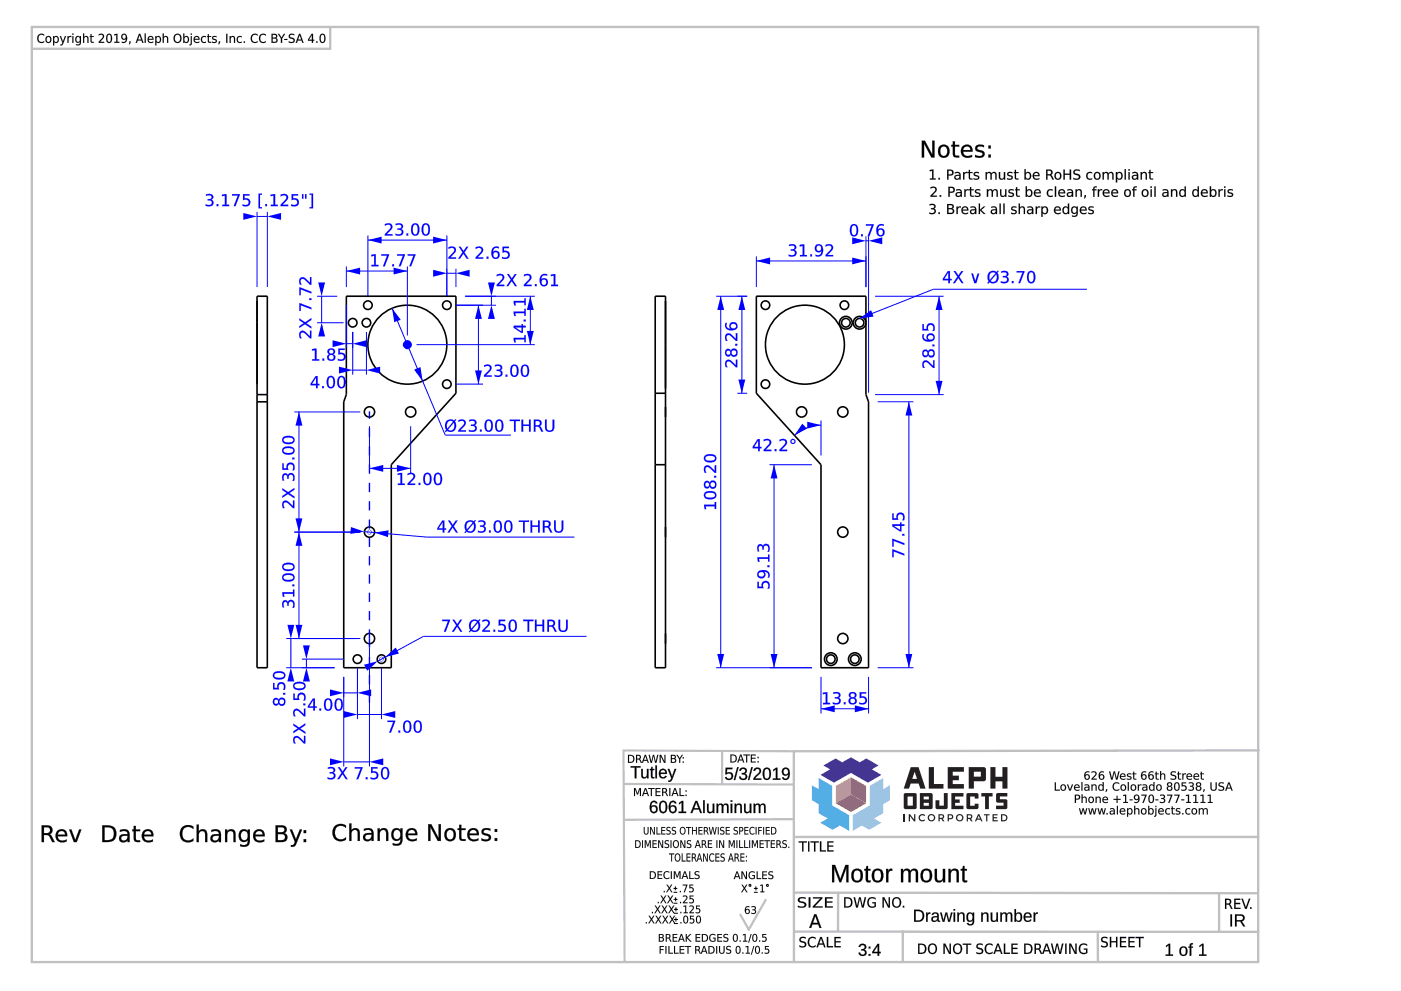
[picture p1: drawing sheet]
<svg xmlns="http://www.w3.org/2000/svg" width="420mm" height="297mm" viewBox="0 0 420 297" stroke-linecap="round" stroke-linejoin="round" font-family="sans-serif">
<g fill="none" stroke="#000" stroke-width=".48">
<path d="M77.1 90.2v24.9M77.1 88.8h3.1v111.3h-3.1zM103.9 88.8h32.8v29.1l-19.4 21.4v60.8h-14.2v-79.7l.8-2.1zM226.8 88.8h32.9v29.5l.8 2.1v79.7h-14.3v-60.8l-19.4-21.4zM77.1 118.3h3.1M77.1 120.4h3.1"/>
<circle cx="105.8" cy="96.7" r="1.29"/>
<circle cx="109.9" cy="96.7" r="1.29"/>
<circle cx="110.3" cy="91.5" r="1.29"/>
<circle cx="134" cy="91.5" r="1.29"/>
<circle cx="229.6" cy="91.5" r="1.29"/>
<circle cx="253.2" cy="91.5" r="1.29"/>
<circle cx="253.7" cy="96.7" r="1.29"/>
<circle cx="253.7" cy="96.7" r="1.9"/>
<circle cx="257.8" cy="96.7" r="1.29"/>
<circle cx="257.8" cy="96.7" r="1.9"/>
<circle cx="122.2" cy="103.3" r="11.8"/>
<circle cx="134" cy="115.1" r="1.29"/>
<circle cx="229.6" cy="115.1" r="1.29"/>
<circle cx="241.4" cy="103.3" r="11.8"/>
<circle cx="110.8" cy="123.5" r="1.54"/>
<circle cx="123.2" cy="123.5" r="1.54"/>
<circle cx="240.4" cy="123.5" r="1.54"/>
<circle cx="252.8" cy="123.5" r="1.54"/>
<circle cx="110.8" cy="159.5" r="1.54"/>
<circle cx="252.8" cy="159.5" r="1.54"/>
<circle cx="107.2" cy="197.6" r="1.29"/>
<circle cx="110.8" cy="191.4" r="1.54"/>
<circle cx="114.4" cy="197.6" r="1.29"/>
<circle cx="249.2" cy="197.6" r="1.29"/>
<circle cx="249.2" cy="197.6" r="1.9"/>
<circle cx="252.8" cy="191.4" r="1.54"/>
<circle cx="256.4" cy="197.6" r="1.29"/>
<circle cx="256.4" cy="197.6" r="1.9"/>
</g>
<path d="M103.1 202.9v6.1M103.1 207.7h4.1M107.2 200.3v8.7" fill="none" stroke="#00f" stroke-width=".3"/>
<g fill="#00f">
<path d="M99 206.6l4.1 1.1-4.1 1z"/>
<path d="M107.2 207.7l4.1-1.1v2.1z"/>
<path d="M94 209.8l-1.3 1.9h1.3zM93.8 209.4h.6v2.3h.6v.4h-.6v.9h-.4v-.9h-1.7v-.4zM95.8 212.4h.5v.6h-.5zM98 209.9a2.45 2.45 0 0 0 .2 2.7 1.03 1.03 0 0 0 1-1.4 .95 .95 0 0 0-.2-1.1 .95 .95 0 0 0-1-.2zM97.7 209.6a1.23 1.23 0 0 1 1.4-.1 1.23 1.23 0 0 1 .5 1.3 1.72 1.72 0 0 1-1.2 2.3 1.85 1.85 0 0 1-1.2-2.7zM101.2 209.9a2.45 2.45 0 0 0 .1 2.7 1.03 1.03 0 0 0 1-1.4 .95 .95 0 0 0-.1-1.1 .95 .95 0 0 0-1-.2zM100.8 209.6a1.23 1.23 0 0 1 1.4-.1 1.23 1.23 0 0 1 .6 1.3 1.72 1.72 0 0 1-1.2 2.3 1.85 1.85 0 0 1-1.2-2.7z"/>
<path d="M93.9 209.8l-1.1 1.9h1.2zM94 209.7v2.1h-1.3zM93.8 209.4h.7l-.1 2.3h.6v.5l-.6-.1 .1 .9h-.6l.1-.9-1.7 .1v-.5zM93.8 209.4l-1.5 2.3v.4h1.7v.9h.4v-.9h.6v-.4l-.6 .1v-2.4zM95.8 212.3h.5v.7h-.5zM95.8 212.4v.6h.5v-.6zM98 209.9l-.3 .6a1.72 1.72 0 0 0 .7 2.1 1.86 1.86 0 0 0 .6-2.5l-.4-.3zM98 209.8a.82 .82 0 0 1 .9 .1 .82 .82 0 0 1 .3 .9 1.27 1.27 0 0 1-1 1.8 2.35 2.35 0 0 1-.2-2.8zM97.6 209.6a1.25 1.25 0 0 1 1.5-.1 1.25 1.25 0 0 1 .6 1.3 1.74 1.74 0 0 1-1.3 2.3 1.87 1.87 0 0 1-1.2-2.7zM97.7 209.6a2.35 2.35 0 0 0 .4 3.4 1.36 1.36 0 0 0 1.5-1.8 1.31 1.31 0 0 0-.4-1.5 1.31 1.31 0 0 0-1.5-.1zM101.2 209.9l-.3 .6a1.72 1.72 0 0 0 .7 2.1 1.86 1.86 0 0 0 .5-2.5l-.3-.3zM101.1 209.8a.82 .82 0 0 1 1 .1 .82 .82 0 0 1 .2 .9 1.27 1.27 0 0 1-1 1.8 2.35 2.35 0 0 1-.2-2.8zM100.8 209.6a1.25 1.25 0 0 1 1.4-.1 1.25 1.25 0 0 1 .6 1.3 1.74 1.74 0 0 1-1.2 2.3 1.87 1.87 0 0 1-1.2-2.7zM100.8 209.6a2.35 2.35 0 0 0 .5 3.4 1.36 1.36 0 0 0 1.5-1.8 1.31 1.31 0 0 0-.4-1.5 1.31 1.31 0 0 0-1.6-.1z"/>
</g>
<path d="M107.2 200.3v15.2M107.2 214.2h7.2M114.4 200.3v15.2" fill="none" stroke="#00f" stroke-width=".3"/>
<g fill="#00f">
<path d="M103.1 213.1l4.1 1.1-4.1 1z"/>
<path d="M114.4 214.2l4.1-1.1v2.1z"/>
<path d="M116.2 216h2.3l-1.3 3.6h-.5l1.2-3.2h-1.7zM119.5 219h.5v.6h-.5zM121.7 216.5a2.45 2.45 0 0 0 .2 2.7 1.03 1.03 0 0 0 1-1.4 .95 .95 0 0 0-.2-1.1 .95 .95 0 0 0-1-.2zM121.4 216.2a1.23 1.23 0 0 1 1.4-.1 1.23 1.23 0 0 1 .5 1.3 1.72 1.72 0 0 1-1.2 2.3 1.85 1.85 0 0 1-1.1-2.7zM124.9 216.5a2.45 2.45 0 0 0 .2 2.7 1.03 1.03 0 0 0 .9-1.4 .95 .95 0 0 0-.1-1.1 .95 .95 0 0 0-1-.2zM124.5 216.2a1.23 1.23 0 0 1 1.4-.1 1.23 1.23 0 0 1 .6 1.3 1.72 1.72 0 0 1-1.2 2.3 1.85 1.85 0 0 1-1.2-2.7z"/>
<path d="M116.2 216h2.4l-1.4 3.6h-.5l1.2-3.2h-1.7zM116.2 216v.4h1.8l-1.3 3.2h.5l1.3-3.6zM119.5 219h.5v.6h-.5zM119.5 219v.6h.5v-.6zM121.7 216.5l-.3 .7a1.72 1.72 0 0 0 .7 2.1 1.86 1.86 0 0 0 .6-2.6l-.4-.3zM121.7 216.5a.82 .82 0 0 1 .9 0 .82 .82 0 0 1 .3 1 1.27 1.27 0 0 1-1 1.8 2.35 2.35 0 0 1-.2-2.8zM121.4 216.2a1.25 1.25 0 0 1 1.4-.1 1.25 1.25 0 0 1 .6 1.3 1.74 1.74 0 0 1-1.3 2.3 1.87 1.87 0 0 1-1.2-2.7zM121.4 216.2a2.35 2.35 0 0 0 .4 3.4 1.36 1.36 0 0 0 1.5-1.8 1.31 1.31 0 0 0-.4-1.5 1.31 1.31 0 0 0-1.5-.1zM124.9 216.5l-.3 .7a1.72 1.72 0 0 0 .7 2.1 1.86 1.86 0 0 0 .5-2.6l-.3-.3zM124.8 216.5a.82 .82 0 0 1 1 0 .82 .82 0 0 1 .3 1 1.27 1.27 0 0 1-1.1 1.8 2.35 2.35 0 0 1-.2-2.8zM124.5 216.2a1.25 1.25 0 0 1 1.4-.1 1.25 1.25 0 0 1 .6 1.3 1.74 1.74 0 0 1-1.2 2.3 1.87 1.87 0 0 1-1.2-2.7zM124.6 216.2a2.35 2.35 0 0 0 .4 3.4 1.36 1.36 0 0 0 1.5-1.8 1.31 1.31 0 0 0-.4-1.5 1.31 1.31 0 0 0-1.5-.1z"/>
</g>
<path d="M110.8 194.1v35.6M103.1 202.9v26.8M103.1 228.4h7.7" fill="none" stroke="#00f" stroke-width=".3"/>
<g fill="#00f">
<path d="M110.8 228.4l4.1-1.1v2.1z"/>
<path d="M99 227.3l4.1 1.1-4.1 1z"/>
<path d="M98.3 230l.6-.1a1.04 1.04 0 0 1 1.3 .2 1.04 1.04 0 0 1 0 1.3l-.3 .2a1.08 1.08 0 0 1 .6 1.4 1.08 1.08 0 0 1-1.5 .6l-.8-.2v-.4l.5 .2a.81 .81 0 0 0 1.1-.1 .81 .81 0 0 0-.1-1.2l-.8-.1v-.4h.4a.62 .62 0 0 0 .7-.7 .62 .62 0 0 0-.9-.4l-.8 .2zM101.3 229.9h.6l.9 1.4 .9-1.4h.5l-1.2 1.8 1.3 1.9h-.6l-1-1.6-1 1.6h-.5l1.3-2zM106.4 229.9h2.3l-1.3 3.7h-.5l1.2-3.2h-1.7zM109.7 232.9h.5v.7h-.5zM111.3 229.9h1.9v.5h-1.5v.8a1.3 1.3 0 0 1 1.8 1.4 1.3 1.3 0 0 1-2 1l-.4-.1v-.5l.3 .1a.93 .93 0 0 0 1.3 0 .93 .93 0 0 0 .1-1.3 .93 .93 0 0 0-1.3-.1l-.2 .1zM115.1 230.4a2.45 2.45 0 0 0 .2 2.8 1.03 1.03 0 0 0 .9-1.4 .95 .95 0 0 0-.1-1.1 .95 .95 0 0 0-1-.3zM114.7 230.2a1.23 1.23 0 0 1 1.4-.1 1.23 1.23 0 0 1 .6 1.2 1.72 1.72 0 0 1-1.2 2.3 1.85 1.85 0 0 1-1.2-2.6z"/>
<path d="M98.3 230l.4-.1a1.15 1.15 0 0 1 1.3 .1 1.15 1.15 0 0 1 .4 1.3l-.5 .3a1 1 0 0 1 .8 1 1 1 0 0 1-.9 1l-1.6-.1v-.6l.5 .2a.82 .82 0 0 0 1.1 0 .82 .82 0 0 0 .1-1.1l-1.1-.1v-.5h.5a.6 .6 0 0 0 .7-.7 .6 .6 0 0 0-.9-.4l-.8 .2zM98.3 230v.5l.4-.2a.8 .8 0 0 1 .9 0 .8 .8 0 0 1 .4 .9l-1.1 .2v.4a.83 .83 0 0 1 1.2 .7 .83 .83 0 0 1-1.3 .7l-.6-.2v.4l.5 .2a1.14 1.14 0 0 0 1.6-.3 1.14 1.14 0 0 0-.2-1.6l-.3-.1a.91 .91 0 0 0 .7-1.2 .91 .91 0 0 0-1.3-.5zM101.3 229.9h.6l.9 1.4 .8-1.4h.6l-1.2 1.8 1.3 1.9h-.6l-1-1.6-1 1.6h-.6l1.4-2zM101.3 229.9l1.2 1.7-1.3 2h.5l1-1.6 1 1.6h.6l-1.3-1.9 1.2-1.8h-.5l-.9 1.4-.9-1.4zM106.4 229.9h2.4l-1.4 3.7h-.5l1.2-3.2h-1.7zM106.4 229.9v.5l1.8-.1-1.3 3.2 .5 .1 1.3-3.7zM109.7 232.9h.5v.7h-.5zM109.7 232.9v.7h.5v-.7zM111.3 229.9h1.9v.5h-1.5v.8a1.3 1.3 0 0 1 1.8 1.3 1.3 1.3 0 0 1-1.9 1.1l-.5-.1v-.6a.98 .98 0 0 0 1.3 .2 .98 .98 0 0 0 .3-1.3l-.6-.2-.8 .2zM111.3 229.9v1.9a.92 .92 0 0 1 1.5 .1 .92 .92 0 0 1-.7 1.3l-1-.2v.4a1.39 1.39 0 0 0 1.8-.1 1.39 1.39 0 0 0 .2-1.8l-.7-.3-.7 .1v-1l1.5 .1v-.5zM115.1 230.5l-.3 .6a1.72 1.72 0 0 0 .7 2.1 1.86 1.86 0 0 0 .5-2.5l-.3-.4zM115.1 230.4a.82 .82 0 0 1 .9 .1 .82 .82 0 0 1 .3 .9 1.27 1.27 0 0 1-1 1.8 2.35 2.35 0 0 1-.2-2.8zM114.7 230.1a1.25 1.25 0 0 1 1.4-.1 1.25 1.25 0 0 1 .6 1.3 1.74 1.74 0 0 1-1.2 2.3 1.87 1.87 0 0 1-1.2-2.7zM114.8 230.2a2.35 2.35 0 0 0 .4 3.4 1.36 1.36 0 0 0 1.5-1.8 1.31 1.31 0 0 0-.4-1.6 1.31 1.31 0 0 0-1.5 0z"/>
</g>
<path d="M85.8 191.4h22.3M87.2 191.4v8.7M85.8 200.1h14.5" fill="none" stroke="#00f" stroke-width=".3"/>
<g fill="#00f">
<path d="M86.2 187.3h2.1l-1.1 4.1z"/>
<path d="M87.2 200.1l1.1 4.2h-2.1z"/>
<path d="M83.8 210.3a.75 .75 0 0 0 1.5 0 .75 .75 0 0 0-1.5 0zM82.1 209.5a.86 .86 0 0 1 .8-.3 .86 .86 0 0 1 .7 .6 1.07 1.07 0 0 1 1.4-.6 1.07 1.07 0 0 1 .5 1.5 1 1 0 0 1-.9 .9 1 1 0 0 1-1-.8 .96 .96 0 0 1-1.3 .6 .96 .96 0 0 1-.4-1.4zM82.2 210.4a.65 .65 0 0 0 1.3 0 .65 .65 0 0 0-1.3 0zM84.9 207.7h.6v.5h-.6zM81.9 204.7h.4v1.5h.9a1.3 1.3 0 0 1 1.4-1.7 1.3 1.3 0 0 1 .9 2l-.1 .3h-.5l.2-.3a.93 .93 0 0 0-.1-1.3 .93 .93 0 0 0-1.2 0 .93 .93 0 0 0-.2 1.2l.1 .2h-1.8zM82.4 202a.8 .8 0 0 0 .1 .9 .8 .8 0 0 0 .9 .3 1.26 1.26 0 0 0 1.7-1 2.34 2.34 0 0 0-2.7-.2zM82.1 201.7a2.37 2.37 0 0 1 3.4 .4 1.39 1.39 0 0 1-1.8 1.6 1.34 1.34 0 0 1-1.5-.4 1.34 1.34 0 0 1-.1-1.6z"/>
<path d="M83.8 210.3a.71 .71 0 0 0 1.4 0 .71 .71 0 0 0-1.4 0zM83.8 210.3a.76 .76 0 0 1 1.5 0 .76 .76 0 0 1-1.5 0zM82.1 209.5a.85 .85 0 0 1 .9-.3 .85 .85 0 0 1 .6 .6 1.01 1.01 0 0 1 1.1-.7 1.01 1.01 0 0 1 .9 1 1.08 1.08 0 0 1-.6 1.4 1.08 1.08 0 0 1-1.4-.7 .92 .92 0 0 1-1.2 .7 .92 .92 0 0 1-.6-1.2zM82.1 209.5a1.07 1.07 0 0 0-.2 1.4 1.07 1.07 0 0 0 1.4 .4l.3-.6a1.05 1.05 0 0 0 1.4 .8 1.05 1.05 0 0 0 .5-1.5 .97 .97 0 0 0-.9-.9 .97 .97 0 0 0-1 .9 .83 .83 0 0 0-.6-.8 .83 .83 0 0 0-.9 .3zM82.2 210.4a.62 .62 0 0 0 1.2 0 .62 .62 0 0 0-1.2 0zM82.1 210.4a.7 .7 0 0 1 1.4 0 .7 .7 0 0 1-1.4 0zM84.9 207.7h.6v.5h-.6zM84.9 207.7v.5h.6v-.5zM81.9 204.7h.4v1.5h.9a1.3 1.3 0 0 1 1.3-1.8 1.3 1.3 0 0 1 1.1 1.9l-.2 .5h-.5a.98 .98 0 0 0 .2-1.3 .98 .98 0 0 0-1.3-.3l-.2 .6 .2 .9h-1.9zM81.9 204.7v1.9h1.8a.92 .92 0 0 1 .1-1.5 .92 .92 0 0 1 1.4 .7l-.3 1h.5a1.39 1.39 0 0 0-.1-1.8 1.39 1.39 0 0 0-1.8-.2l-.3 .7v.7h-.9v-1.5zM82.4 202a.78 .78 0 0 0 .1 .9 .78 .78 0 0 0 .9 .3 1.24 1.24 0 0 0 1.7-1 2.33 2.33 0 0 0-2.7-.2zM82.4 202a2.46 2.46 0 0 1 2.8 .2 1.05 1.05 0 0 1-1.5 1 .97 .97 0 0 1-1.1-.1 .97 .97 0 0 1-.2-1.1zM82.1 201.7a2.39 2.39 0 0 1 3.5 .4 1.41 1.41 0 0 1-1.9 1.6 1.36 1.36 0 0 1-1.5-.4 1.36 1.36 0 0 1-.1-1.6zM82.1 201.7a1.2 1.2 0 0 0-.1 1.4 1.2 1.2 0 0 0 1.3 .5 1.7 1.7 0 0 0 2.3-1.2 1.82 1.82 0 0 0-2.7-1.1z"/>
</g>
<path d="M88.3 159.5h19.8M89.7 159.5v31.9M88.3 191.4h18.2" fill="none" stroke="#00f" stroke-width=".3"/>
<g fill="#00f">
<path d="M88.6 187.3h2.1l-1 4.1z"/>
<path d="M89.7 159.5l1 4.1h-2.1z"/>
<path d="M84.9 180.2a.83 .83 0 0 1 .8-.3 .83 .83 0 0 1 .6 .7 1.09 1.09 0 0 1 1.5-.7 1.09 1.09 0 0 1 .5 1.5l-.1 .8h-.5l.2-.5a.81 .81 0 0 0-.1-1.1 .81 .81 0 0 0-1.2 .1v.9h-.4v-.5a.62 .62 0 0 0-.8-.7 .62 .62 0 0 0-.4 .9l.2 .8h-.4l-.2-1zM84.7 177.5h3.2v-.8h.4v2.1h-.4v-.8h-2.8l.2 .9h-.4zM87.7 175.2h.6v.5h-.6zM85.2 172.7a.8 .8 0 0 0 0 .9 .8 .8 0 0 0 .9 .2 1.26 1.26 0 0 0 1.8-.9 2.34 2.34 0 0 0-2.7-.2zM84.9 172.3a2.37 2.37 0 0 1 3.4 .5 1.39 1.39 0 0 1-1.8 1.5 1.34 1.34 0 0 1-1.5-.4 1.34 1.34 0 0 1-.1-1.6zM85.2 169.5a.8 .8 0 0 0 0 .9 .8 .8 0 0 0 .9 .3 1.26 1.26 0 0 0 1.8-1 2.34 2.34 0 0 0-2.7-.2zM84.9 169.2a2.37 2.37 0 0 1 3.4 .4 1.39 1.39 0 0 1-1.8 1.6 1.34 1.34 0 0 1-1.5-.4 1.34 1.34 0 0 1-.1-1.6z"/>
<path d="M84.8 180.2a.82 .82 0 0 1 .9-.3 .82 .82 0 0 1 .6 .7 1 1 0 0 1 1-.8 1 1 0 0 1 1 .8l-.1 1.6h-.5l.2-.5a.82 .82 0 0 0-.1-1.1 .82 .82 0 0 0-1-.1l-.2 1.1h-.5v-.5a.6 .6 0 0 0-.7-.7 .6 .6 0 0 0-.3 .9l.1 .8h-.4l-.2-1zM84.9 180.2l-.3 .9 .2 1h.4l-.1-.4a.8 .8 0 0 1-.1-.9 .8 .8 0 0 1 .9-.4l.3 1.2h.4a.83 .83 0 0 1 .7-1.3 .83 .83 0 0 1 .6 1.3l-.2 .6h.5l.1-.5a1.14 1.14 0 0 0-.3-1.6 1.14 1.14 0 0 0-1.6 .2l-.1 .4a.81 .81 0 0 0-.5-.8 .81 .81 0 0 0-.9 .3zM84.7 177.5h3.2l-.1-.8h.5v2.1h-.5l.1-.8h-2.8l.2 .9h-.5zM84.7 177.5l.2 1.4h.4l-.2-.9h2.8v.8h.4v-2.1h-.4v.8zM87.6 175.2h.7v.5h-.7zM87.7 175.2v.5h.6v-.5zM85.2 172.7a.78 .78 0 0 0 .1 .9 .78 .78 0 0 0 .8 .2 1.24 1.24 0 0 0 1.8-.9 2.33 2.33 0 0 0-2.7-.2zM85.1 172.6a2.46 2.46 0 0 1 2.8 .2 1.05 1.05 0 0 1-1.4 1.1 .97 .97 0 0 1-1.1-.2 .97 .97 0 0 1-.3-1.1zM84.9 172.3a2.39 2.39 0 0 1 3.4 .5 1.41 1.41 0 0 1-1.8 1.6 1.36 1.36 0 0 1-1.6-.5 1.36 1.36 0 0 1 0-1.6zM84.9 172.4a1.2 1.2 0 0 0-.1 1.3 1.2 1.2 0 0 0 1.3 .6 1.7 1.7 0 0 0 2.2-1.2 1.82 1.82 0 0 0-2.6-1.2zM85.2 169.5a.78 .78 0 0 0 .1 .9 .78 .78 0 0 0 .8 .2 1.24 1.24 0 0 0 1.8-.9 2.33 2.33 0 0 0-2.7-.2zM85.1 169.5a2.46 2.46 0 0 1 2.8 .2 1.05 1.05 0 0 1-1.4 1 .97 .97 0 0 1-1.1-.2 .97 .97 0 0 1-.3-1zM84.9 169.2a2.39 2.39 0 0 1 3.4 .4 1.41 1.41 0 0 1-1.8 1.6 1.36 1.36 0 0 1-1.6-.4 1.36 1.36 0 0 1 0-1.6zM84.9 169.2a1.2 1.2 0 0 0-.1 1.4 1.2 1.2 0 0 0 1.3 .5 1.7 1.7 0 0 0 2.2-1.2 1.82 1.82 0 0 0-2.6-1.1z"/>
</g>
<path d="M88.3 123.5h19.8M89.7 123.5v36M88.3 159.5h19.8" fill="none" stroke="#00f" stroke-width=".3"/>
<g fill="#00f">
<path d="M88.6 155.4h2.1l-1 4.1z"/>
<path d="M89.7 123.5l1 4.1h-2.1z"/>
<path d="M84.9 150.4a1.7 1.7 0 0 1 2.4 .8l.6 .5v-1.7h.4v2.3h-.4l-1.3-1.2a.89 .89 0 0 0-1.4-.4 .89 .89 0 0 0 0 1.4l.1 .2h-.4l-.2-.6-.1-.8zM84.7 146.4l1.7 1.1 1.9-1.2v.5l-1.5 1 1.5 1v.6l-1.9-1.3-1.7 1.1v-.5l1.3-.9-1.3-.9zM84.9 142.2a.83 .83 0 0 1 .8-.3 .83 .83 0 0 1 .6 .6 1.09 1.09 0 0 1 1.5-.6 1.09 1.09 0 0 1 .5 1.4l-.1 .8h-.5l.2-.4a.81 .81 0 0 0-.1-1.2 .81 .81 0 0 0-1.2 .1v.9h-.4v-.4a.62 .62 0 0 0-.8-.7 .62 .62 0 0 0-.4 .9l.2 .7h-.4l-.2-.9zM84.7 138.9h.4v1.5h.9a1.3 1.3 0 0 1 1.3-1.7 1.3 1.3 0 0 1 1 1.9l-.1 .4h-.5l.1-.3a.93 .93 0 0 0 0-1.3 .93 .93 0 0 0-1.3 0 .93 .93 0 0 0-.1 1.2l.1 .2h-1.8zM87.7 137.2h.6v.5h-.6zM85.2 134.6a.8 .8 0 0 0 0 1 .8 .8 0 0 0 .9 .2 1.26 1.26 0 0 0 1.8-1 2.34 2.34 0 0 0-2.7-.2zM84.9 134.3a2.37 2.37 0 0 1 3.4 .5 1.39 1.39 0 0 1-1.8 1.5 1.34 1.34 0 0 1-1.5-.4 1.34 1.34 0 0 1-.1-1.6zM85.2 131.5a.8 .8 0 0 0 0 .9 .8 .8 0 0 0 .9 .2 1.26 1.26 0 0 0 1.8-.9 2.34 2.34 0 0 0-2.7-.2zM84.9 131.1a2.37 2.37 0 0 1 3.4 .5 1.39 1.39 0 0 1-1.8 1.5 1.34 1.34 0 0 1-1.5-.4 1.34 1.34 0 0 1-.1-1.6z"/>
<path d="M84.9 150.4a1.82 1.82 0 0 1 2.5 .8l.5 .5-.1-1.7h.5v2.3a2.13 2.13 0 0 1-1.7-1.2 .86 .86 0 0 0-1.3-.4 .86 .86 0 0 0 0 1.4l.1 .2h-.6l-.1-.6-.1-.8zM84.9 150.4l-.2 .5v.8l.2 .6h.4a.89 .89 0 0 1-.3-1.3 .89 .89 0 0 1 1.3-.2l1.6 1.5h.4v-2.3h-.4v1.8l-1.4-1.4a1.11 1.11 0 0 0-1.6 0zM84.7 146.3l1.7 1.2 1.9-1.3v.6l-1.5 1 1.5 1v.6l-1.9-1.3-1.7 1.1v-.5l1.3-.9-1.3-.9zM84.7 146.4v.5l1.4 .9-1.4 .9v.5l1.7-1.2 1.9 1.4v-.6l-1.6-1 1.6-1v-.5l-1.9 1.2zM84.8 142.2a.82 .82 0 0 1 .9-.4 .82 .82 0 0 1 .6 .7 1 1 0 0 1 1-.8 1 1 0 0 1 1 .9l-.1 1.6h-.5l.2-.5a.82 .82 0 0 0-.1-1.1 .82 .82 0 0 0-1-.1l-.2 1h-.5v-.4a.6 .6 0 0 0-.7-.7 .6 .6 0 0 0-.3 .9l.1 .8h-.4l-.2-1zM84.9 142.2l-.3 .9 .2 .9h.4l-.1-.3a.8 .8 0 0 1-.1-1 .8 .8 0 0 1 .9-.3l.3 1.1h.4a.83 .83 0 0 1 .7-1.3 .83 .83 0 0 1 .6 1.3l-.2 .7 .5-.1 .1-.5a1.14 1.14 0 0 0-.3-1.5 1.14 1.14 0 0 0-1.6 .2l-.1 .3a.81 .81 0 0 0-.5-.7 .81 .81 0 0 0-.9 .3zM84.7 138.9h.4v1.5h.9a1.3 1.3 0 0 1 1.2-1.8 1.3 1.3 0 0 1 1.1 1.9l-.1 .5h-.5a.98 .98 0 0 0 .1-1.3 .98 .98 0 0 0-1.3-.3l-.2 .6 .2 .8h-1.8zM84.7 138.9v1.9h1.8a.92 .92 0 0 1 .1-1.5 .92 .92 0 0 1 1.4 .7l-.3 1h.5a1.39 1.39 0 0 0-.2-1.8 1.39 1.39 0 0 0-1.8-.2l-.3 .7 .1 .7h-.9v-1.5zM87.6 137.1h.7v.6h-.7zM87.7 137.2v.5h.6v-.5zM85.2 134.6a.78 .78 0 0 0 .1 .9 .78 .78 0 0 0 .8 .3 1.24 1.24 0 0 0 1.8-1 2.33 2.33 0 0 0-2.7-.2zM85.1 134.6a2.46 2.46 0 0 1 2.8 .2 1.05 1.05 0 0 1-1.4 1 .97 .97 0 0 1-1.1-.1 .97 .97 0 0 1-.3-1.1zM84.9 134.3a2.39 2.39 0 0 1 3.4 .5 1.41 1.41 0 0 1-1.8 1.5 1.36 1.36 0 0 1-1.6-.4 1.36 1.36 0 0 1 0-1.6zM84.9 134.3a1.2 1.2 0 0 0-.1 1.4 1.2 1.2 0 0 0 1.3 .5 1.7 1.7 0 0 0 2.2-1.2 1.82 1.82 0 0 0-2.6-1.1zM85.2 131.5a.78 .78 0 0 0 .1 .9 .78 .78 0 0 0 .8 .2 1.24 1.24 0 0 0 1.8-.9 2.33 2.33 0 0 0-2.7-.2zM85.1 131.4a2.46 2.46 0 0 1 2.8 .2 1.05 1.05 0 0 1-1.4 1.1 .97 .97 0 0 1-1.1-.2 .97 .97 0 0 1-.3-1.1zM84.9 131.1a2.39 2.39 0 0 1 3.4 .5 1.41 1.41 0 0 1-1.8 1.6 1.36 1.36 0 0 1-1.6-.5 1.36 1.36 0 0 1 0-1.6zM84.9 131.2a1.2 1.2 0 0 0-.1 1.3 1.2 1.2 0 0 0 1.3 .6 1.7 1.7 0 0 0 2.2-1.2 1.82 1.82 0 0 0-2.6-1.2z"/>
</g>
<path d="M95.1 96.7h7.9M95.1 88.8h6M96.5 88.8v7.9" fill="none" stroke="#00f" stroke-width=".3"/>
<g fill="#00f">
<path d="M95.4 84.7h2.1l-1 4.1z"/>
<path d="M96.5 96.7l1 4.2h-2.1z"/>
<path d="M90 99.5a1.7 1.7 0 0 1 2.4 .8l.6 .5v-1.7h.4v2.3h-.4l-1.3-1.2a.89 .89 0 0 0-1.4-.4 .89 .89 0 0 0 0 1.4l.1 .2h-.5l-.1-.6-.1-.8zM89.8 95.5l1.7 1.1 1.9-1.2v.5l-1.6 1 1.6 1v.6l-1.9-1.3-1.7 1.1v-.5l1.3-.9-1.3-.9zM89.8 90.9l3.6 1.3v.5l-3.2-1.2v1.7h-.4zM92.8 89.4h.6v.5h-.6zM89.8 86.2l3.6 1.3v.5l-3.2-1.3v1.8h-.4zM90 83.4a1.7 1.7 0 0 1 2.4 .8l.6 .6v-1.7h.4v2.2h-.4l-1.3-1.2a.89 .89 0 0 0-1.4-.4 .89 .89 0 0 0 0 1.4l.1 .2h-.5l-.1-.5-.1-.8z"/>
<path d="M90 99.5a1.82 1.82 0 0 1 2.5 .8l.5 .5-.1-1.7h.5v2.3a2.13 2.13 0 0 1-1.7-1.2 .86 .86 0 0 0-1.3-.4 .86 .86 0 0 0 0 1.4l.1 .2h-.6l-.2-.6v-.8zM90 99.5l-.2 .5v.8l.1 .6h.5a.89 .89 0 0 1-.3-1.3 .89 .89 0 0 1 1.3-.2l1.6 1.5h.4v-2.3h-.4v1.8l-1.4-1.4a1.11 1.11 0 0 0-1.6 0zM89.8 95.4l1.7 1.2 1.9-1.3v.6l-1.6 1 1.6 1v.6l-1.9-1.3-1.7 1.1v-.5l1.3-.9-1.3-.9zM89.8 95.5v.5l1.4 .9-1.4 .9v.5l1.7-1.2 1.9 1.4v-.6l-1.6-1 1.6-1v-.5l-1.9 1.2zM89.8 90.9l3.6 1.3v.5l-3.2-1.2v1.7h-.4zM89.8 90.9v2.3h.4v-1.8l3.2 1.3v-.5zM92.7 89.4h.7v.5h-.7zM92.8 89.4v.5h.6v-.5zM89.8 86.1l3.6 1.3v.6l-3.2-1.3v1.8h-.4zM89.8 86.2v2.3h.4v-1.8l3.2 1.3v-.5zM90 83.4a1.82 1.82 0 0 1 2.5 .8l.5 .6-.1-1.8h.5v2.4a2.13 2.13 0 0 1-1.7-1.3 .86 .86 0 0 0-1.3-.4 .86 .86 0 0 0 0 1.4l.1 .2h-.6l-.2-.5v-.8zM90 83.4l-.2 .6v.8l.1 .5h.5a.89 .89 0 0 1-.3-1.2 .89 .89 0 0 1 1.3-.3l1.6 1.5h.4v-2.2h-.4v1.7l-1.4-1.3a1.11 1.11 0 0 0-1.6-.1z"/>
</g>
<path d="M136.8 91.5h11.9M139.5 88.8h9.2M147.4 88.8v2.7" fill="none" stroke="#00f" stroke-width=".3"/>
<g fill="#00f">
<path d="M146.3 84.7h2.1l-1 4.1z"/>
<path d="M147.4 91.5l1 4.1h-2.1z"/>
<path d="M149 82.3a1.26 1.26 0 0 1 1.6-.1 1.26 1.26 0 0 1 .4 1.6l-1.5 1.5h1.7v.5h-2.2v-.5l1.2-1.2a.89 .89 0 0 0 .4-1.4 .89 .89 0 0 0-1.4 0l-.2 .1zM152.1 82.2h.5l.9 1.3 .9-1.3h.5l-1.1 1.7 1.2 1.9h-.5l-1-1.6-1.1 1.6h-.5l1.3-2zM157.1 82.3a1.26 1.26 0 0 1 1.7-.1 1.26 1.26 0 0 1 .3 1.6l-1.4 1.5h1.7v.5h-2.3v-.5l1.2-1.2a.89 .89 0 0 0 .4-1.4 .89 .89 0 0 0-1.4 0l-.2 .1zM160.4 85.1h.5v.7h-.5zM162.3 84.6a.8 .8 0 0 0 1.6 0 .8 .8 0 0 0-1.6 0zM162.5 82.4l1.2-.3 .4 .1v.5a1.13 1.13 0 0 0-1.3 0 1.13 1.13 0 0 0-.5 1.1 1.21 1.21 0 0 1 1.9 .3 1.21 1.21 0 0 1-.8 1.8 1.21 1.21 0 0 1-1.5-1.1v-1.6zM165.2 82.3l1.3-.1v3.1h.8v.5h-2v-.5h.8v-2.7l-.9 .2z"/>
<path d="M149 82.3a1.35 1.35 0 0 1 1.5-.1 1.35 1.35 0 0 1 .7 1.4l-1.7 1.7h1.8v.5h-2.4a2.13 2.13 0 0 1 1.3-1.7 .86 .86 0 0 0 .4-1.4 .86 .86 0 0 0-1.4 0l-.2 .2zM149 82.3v.5a.89 .89 0 0 1 1.2-.3 .89 .89 0 0 1 .3 1.3l-1.5 1.5v.5h2.2v-.5l-1.7 .1 1.3-1.4a1.19 1.19 0 0 0 0-1.7 1.19 1.19 0 0 0-1.6 0zM152 82.1h.6l.9 1.4 .9-1.4h.6l-1.2 1.8 1.2 1.9h-.5l-1-1.6-1.1 1.6h-.5l1.3-2zM152.1 82.2l1.1 1.6-1.3 2h.5l1.1-1.6 1 1.6h.5l-1.3-1.9 1.2-1.7h-.5l-.9 1.3-.9-1.3zM157.1 82.3a1.35 1.35 0 0 1 1.5-.1 1.35 1.35 0 0 1 .7 1.4l-1.6 1.7h1.7v.5h-2.3a2.13 2.13 0 0 1 1.2-1.7 .86 .86 0 0 0 .4-1.4 .86 .86 0 0 0-1.4 0l-.2 .2zM157.1 82.3v.5a.89 .89 0 0 1 1.3-.3 .89 .89 0 0 1 .2 1.3l-1.5 1.5v.5h2.3v-.5l-1.8 .1 1.4-1.4a1.19 1.19 0 0 0 0-1.7 1.19 1.19 0 0 0-1.7 0zM160.4 85.1h.6v.7h-.6zM160.4 85.1v.7h.5v-.7zM162.4 84.6a.77 .77 0 0 0 1.5 0 .77 .77 0 0 0-1.5 0zM162.3 84.6a.82 .82 0 0 1 1.6 0 .82 .82 0 0 1-1.6 0zM162.4 82.4l.6-.3a.7 .7 0 0 1 .8-.1 .7 .7 0 0 1 .3 .7 1.12 1.12 0 0 0-1.2 0 1.12 1.12 0 0 0-.6 1.1 1.23 1.23 0 0 1 1.9 .3 1.23 1.23 0 0 1-.7 1.8 1.23 1.23 0 0 1-1.6-1.1v-1.6zM162.5 82.4a2.18 2.18 0 0 0 .3 3.4 1.2 1.2 0 0 0 1.6-1.5 1.2 1.2 0 0 0-2.1-.4 1.15 1.15 0 0 1 .5-1.2 1.15 1.15 0 0 1 1.3 0v-.5h-.4zM165.2 82.3l1.4-.2-.1 3.2h.9v.5h-2.2v-.5h.9v-2.7l-.9 .2zM165.2 82.3v.5l.9-.2v2.8l-.8-.1v.5h2v-.5l-.8 .1v-3.2z"/>
</g>
<path d="M110.3 70.6v18.1M110.3 72h23.7M134 70.6v18.1" fill="none" stroke="#00f" stroke-width=".3"/>
<g fill="#00f">
<path d="M129.9 70.9l4.1 1.1-4.1 1z"/>
<path d="M110.3 72l4.1-1.1v2.1z"/>
<path d="M115.4 67.2a1.26 1.26 0 0 1 1.7-.2 1.26 1.26 0 0 1 .3 1.7l-1.4 1.5h1.7v.4h-2.3v-.4l1.3-1.3a.89 .89 0 0 0 .3-1.3 .89 .89 0 0 0-1.4 0l-.2 .1zM118.7 67.1l.5-.1a1.04 1.04 0 0 1 1.3 .2 1.04 1.04 0 0 1 .1 1.3l-.4 .1a1.08 1.08 0 0 1 .7 1.5 1.08 1.08 0 0 1-1.5 .6l-.8-.2v-.5l.4 .2a.81 .81 0 0 0 1.2-.1 .81 .81 0 0 0-.1-1.2h-.9v-.4h.5a.62 .62 0 0 0 .7-.8 .62 .62 0 0 0-1-.4l-.7 .2zM121.9 70h.5v.6h-.5zM124.1 67.5a2.45 2.45 0 0 0 .2 2.7 1.03 1.03 0 0 0 1-1.4 .95 .95 0 0 0-.2-1.1 .95 .95 0 0 0-1-.2zM123.8 67.2a1.23 1.23 0 0 1 1.4-.1 1.23 1.23 0 0 1 .6 1.3 1.72 1.72 0 0 1-1.3 2.3 1.85 1.85 0 0 1-1.1-2.7zM127.3 67.5a2.45 2.45 0 0 0 .2 2.7 1.03 1.03 0 0 0 .9-1.4 .95 .95 0 0 0-.1-1.1 .95 .95 0 0 0-1-.2zM126.9 67.2a1.23 1.23 0 0 1 1.4-.1 1.23 1.23 0 0 1 .6 1.3 1.72 1.72 0 0 1-1.2 2.3 1.85 1.85 0 0 1-1.2-2.7z"/>
<path d="M115.4 67.1a1.35 1.35 0 0 1 1.5-.1 1.35 1.35 0 0 1 .7 1.4l-1.6 1.8h1.7v.4h-2.3a2.13 2.13 0 0 1 1.2-1.7 .86 .86 0 0 0 .4-1.3 .86 .86 0 0 0-1.4 0l-.2 .1zM115.4 67.2v.5a.89 .89 0 0 1 1.3-.4 .89 .89 0 0 1 .2 1.3l-1.5 1.6v.4h2.3v-.4h-1.8l1.4-1.4a1.19 1.19 0 0 0 0-1.6 1.19 1.19 0 0 0-1.7-.1zM118.7 67.1l.3-.1a1.15 1.15 0 0 1 1.4 .1 1.15 1.15 0 0 1 .3 1.3l-.5 .2a1 1 0 0 1 .8 1.1 1 1 0 0 1-.8 .9l-1.6-.1v-.5l.4 .2a.82 .82 0 0 0 1.1-.1 .82 .82 0 0 0 .1-1l-1-.2v-.5h.5a.6 .6 0 0 0 .7-.7 .6 .6 0 0 0-1-.3l-.7 .1zM118.7 67.1v.4l.3-.1a.8 .8 0 0 1 1-.1 .8 .8 0 0 1 .3 .9l-1.1 .3v.4a.83 .83 0 0 1 1.3 .7 .83 .83 0 0 1-1.3 .6l-.6-.2v.5l.5 .1a1.14 1.14 0 0 0 1.5-.3 1.14 1.14 0 0 0-.2-1.6l-.3-.1a.91 .91 0 0 0 .7-1.1 .91 .91 0 0 0-1.3-.5zM121.9 70h.5v.6h-.5zM121.9 70v.6h.5v-.6zM124.1 67.5l-.3 .6a1.72 1.72 0 0 0 .7 2.1 1.86 1.86 0 0 0 .6-2.5l-.3-.3zM124.1 67.5a.82 .82 0 0 1 1 0 .82 .82 0 0 1 .2 .9 1.27 1.27 0 0 1-1 1.9 2.35 2.35 0 0 1-.2-2.8zM123.8 67.2a1.25 1.25 0 0 1 1.4-.1 1.25 1.25 0 0 1 .6 1.3 1.74 1.74 0 0 1-1.3 2.3 1.87 1.87 0 0 1-1.2-2.7zM123.8 67.2a2.35 2.35 0 0 0 .4 3.4 1.36 1.36 0 0 0 1.5-1.8 1.31 1.31 0 0 0-.3-1.5 1.31 1.31 0 0 0-1.6-.1zM127.3 67.5l-.3 .6a1.72 1.72 0 0 0 .7 2.1 1.86 1.86 0 0 0 .5-2.5l-.3-.3zM127.3 67.5a.82 .82 0 0 1 .9 0 .82 .82 0 0 1 .3 .9 1.27 1.27 0 0 1-1 1.9 2.35 2.35 0 0 1-.2-2.8zM126.9 67.2a1.25 1.25 0 0 1 1.4-.1 1.25 1.25 0 0 1 .6 1.3 1.74 1.74 0 0 1-1.2 2.3 1.87 1.87 0 0 1-1.2-2.7zM127 67.2a2.35 2.35 0 0 0 .4 3.4 1.36 1.36 0 0 0 1.5-1.8 1.31 1.31 0 0 0-.4-1.5 1.31 1.31 0 0 0-1.5-.1z"/>
</g>
<path d="M134 80.5v8.2M134 81.9h2.7M136.7 80.5v5.5" fill="none" stroke="#00f" stroke-width=".3"/>
<g fill="#00f">
<path d="M129.9 80.9l4.1 1-4.1 1z"/>
<path d="M136.7 81.9l4.2-1v2z"/>
<path d="M134.5 74.1a1.26 1.26 0 0 1 1.7-.1 1.26 1.26 0 0 1 .3 1.6l-1.4 1.5h1.7v.4h-2.3v-.4l1.2-1.2a.89 .89 0 0 0 .4-1.4 .89 .89 0 0 0-1.4 0l-.2 .1zM137.6 73.9h.5l.9 1.4 .9-1.4h.5l-1.1 1.8 1.2 1.8h-.5l-1-1.5-1 1.5h-.6l1.3-1.9zM142.7 74.1a1.26 1.26 0 0 1 1.6-.1 1.26 1.26 0 0 1 .3 1.6l-1.4 1.5h1.7v.4h-2.3v-.4l1.3-1.2a.89 .89 0 0 0 .4-1.4 .89 .89 0 0 0-1.5 0l-.1 .1zM146 76.9h.5v.6h-.5zM147.8 76.3a.8 .8 0 0 0 1.6 0 .8 .8 0 0 0-1.6 0zM148 74.2l1.2-.3 .4 .1v.5a1.13 1.13 0 0 0-1.3-.1 1.13 1.13 0 0 0-.5 1.2 1.21 1.21 0 0 1 1.9 .3 1.21 1.21 0 0 1-.7 1.8 1.21 1.21 0 0 1-1.6-1.1l.1-1.6zM150.7 73.9h1.9v.5h-1.4v.8a1.3 1.3 0 0 1 1.7 1.4 1.3 1.3 0 0 1-2 .9h-.3v-.5l.3 .1a.93 .93 0 0 0 1.2 0 .93 .93 0 0 0 .1-1.3 .93 .93 0 0 0-1.3-.1l-.2 .1z"/>
<path d="M134.5 74.1a1.35 1.35 0 0 1 1.5-.1 1.35 1.35 0 0 1 .7 1.3l-1.6 1.8h1.7v.5h-2.3a2.13 2.13 0 0 1 1.2-1.7 .86 .86 0 0 0 .4-1.4 .86 .86 0 0 0-1.4 0l-.2 .2zM134.5 74.1v.5a.89 .89 0 0 1 1.3-.3 .89 .89 0 0 1 .2 1.3l-1.5 1.5v.4h2.3v-.4l-1.8 .1 1.3-1.4a1.19 1.19 0 0 0 .1-1.7 1.19 1.19 0 0 0-1.7 0zM137.5 73.9h.6l.9 1.4 .9-1.4h.6l-1.2 1.8 1.3 1.9h-.6l-1-1.6-1 1.6h-.6l1.3-2zM137.6 73.9l1.1 1.7-1.3 1.9h.6l1-1.5 1 1.5h.5l-1.3-1.8 1.2-1.8h-.5l-.9 1.4-.9-1.4zM142.6 74.1a1.35 1.35 0 0 1 1.6-.1 1.35 1.35 0 0 1 .6 1.3l-1.6 1.8h1.7v.5h-2.3a2.13 2.13 0 0 1 1.2-1.7 .86 .86 0 0 0 .4-1.4 .86 .86 0 0 0-1.3 0l-.3 .2zM142.7 74.1v.5a.89 .89 0 0 1 1.2-.3 .89 .89 0 0 1 .2 1.3l-1.5 1.5v.4h2.3v-.4l-1.7 .1 1.3-1.4a1.19 1.19 0 0 0 0-1.7 1.19 1.19 0 0 0-1.6 0zM145.9 76.9h.6v.7h-.6zM146 76.9v.6h.5v-.6zM147.9 76.3a.77 .77 0 0 0 1.5 0 .77 .77 0 0 0-1.5 0zM147.8 76.3a.85 .85 0 0 1 1.7 0 .85 .85 0 0 1-1.7 0zM148 74.1l.5-.2a.7 .7 0 0 1 .8-.1 .7 .7 0 0 1 .3 .7 1.12 1.12 0 0 0-1.2-.1 1.12 1.12 0 0 0-.5 1.2h-.1a1.23 1.23 0 0 1 1.9 .3 1.23 1.23 0 0 1-.7 1.8 1.23 1.23 0 0 1-1.6-1.1v-1.6zM148 74.2a2.18 2.18 0 0 0 .4 3.4 1.2 1.2 0 0 0 1.5-1.5 1.2 1.2 0 0 0-2.1-.4 1.15 1.15 0 0 1 .5-1.3 1.15 1.15 0 0 1 1.3 .1v-.5l-.4-.1zM150.7 73.9h1.9v.5h-1.4v.8a1.3 1.3 0 0 1 1.7 1.3 1.3 1.3 0 0 1-1.9 1.1l-.5-.1v-.6a.98 .98 0 0 0 1.3 .2 .98 .98 0 0 0 .3-1.3l-.6-.2-.8 .2zM150.7 73.9v1.9a.92 .92 0 0 1 1.5 .1 .92 .92 0 0 1-.7 1.3l-.9-.2v.4a1.39 1.39 0 0 0 1.8-.1 1.39 1.39 0 0 0 .1-1.8l-.6-.3-.8 .1v-1l1.5 .1v-.5z"/>
</g>
<path d="M103.9 79.9v6.1M122.2 79.9v20.7M103.9 81.2h18.3" fill="none" stroke="#00f" stroke-width=".3"/>
<g fill="#00f">
<path d="M103.9 81.2l4.1-1v2.1z"/>
<path d="M118 80.2l4.2 1-4.2 1.1z"/>
<path d="M111.3 76.4l1.4-.2v3.2h.8v.4h-2.1v-.4h.8v-2.7l-.9 .1zM114.4 76.2h2.3l-1.3 3.6h-.5l1.2-3.2h-1.7zM117.6 79.2h.6v.6h-.6zM119.1 76.2h2.3l-1.3 3.6h-.5l1.2-3.2h-1.7zM122.3 76.2h2.3l-1.3 3.6h-.5l1.2-3.2h-1.7z"/>
<path d="M111.3 76.4l1.4-.2v3.2h.8v.4h-2.1v-.4h.8v-2.7l-.9 .2zM111.3 76.4v.4l.9-.2v2.8h-.8v.4h2.1v-.4h-.8v-3.2zM114.3 76.2h2.4l-1.3 3.6h-.6l1.3-3.2-1.8 .1zM114.4 76.2v.4h1.7l-1.2 3.2h.5l1.3-3.6zM117.6 79.2h.6v.6h-.6zM117.6 79.2v.6h.6v-.6zM119.1 76.2h2.3l-1.3 3.6h-.5l1.2-3.2-1.7 .1zM119.1 76.2v.4h1.8l-1.3 3.2h.5l1.3-3.6zM122.2 76.2h2.4l-1.3 3.6h-.6l1.3-3.2-1.8 .1zM122.3 76.2v.4h1.7l-1.2 3.2h.5l1.3-3.6z"/>
</g>
<path d="M139.5 88.8h20.9M159 88.8v14.5M124.9 103.3h35.5" fill="none" stroke="#00f" stroke-width=".3"/>
<g fill="#00f">
<path d="M158 99.2h2.1l-1.1 4.1z"/>
<path d="M159 88.8l1.1 4.1h-2.1z"/>
<path d="M154.1 101.3h3.2v-.8h.4v2.1h-.4v-.8h-2.8l.2 .8h-.5zM154.5 98.1l1.9 1.3v-1.3zM154.1 97.7h2.3v-.6h.4v.6h.9v.4h-.9v1.7h-.5l-2.2-1.5zM157.1 95.8h.6v.5h-.6zM154.1 93.4h3.2v-.8h.4v2h-.4v-.7h-2.8l.2 .8h-.5zM154.1 90.2h3.2v-.8h.4v2.1h-.4v-.8h-2.8l.2 .9h-.5z"/>
<path d="M154 101.3h3.3l-.1-.8h.5v2.1h-.5l.1-.8h-2.8l.2 .8h-.5zM154.1 101.3l.1 1.3h.5l-.2-.9h2.8v.9h.4v-2.1h-.4v.8zM154.5 98.1l1.9 1.3v-1.3zM154.4 98.1h2v1.3zM154 97.6l2.4 .1v-.6h.4v.6l.9-.1v.6l-.9-.1v1.7h-.5l-2.3-1.5zM154.1 97.7v.6l2.2 1.5h.5v-1.7h.9v-.4h-.9v-.6h-.4v.6zM157 95.8h.7v.5h-.7zM157.1 95.8v.5h.6v-.5zM154 93.3l3.3 .1-.1-.8h.5v2.1h-.5l.1-.8-2.8-.1 .2 .9h-.5zM154.1 93.4l.1 1.3h.5l-.2-.9h2.8v.8h.4v-2h-.4v.8zM154 90.2h3.3l-.1-.8h.5v2.1h-.5l.1-.8h-2.8l.2 .9h-.5zM154.1 90.2l.1 1.4h.5l-.2-.9h2.8v.8h.4v-2.1h-.4v.8z"/>
</g>
<path d="M77.1 63.5v22.5M77.1 64.9h3.1M80.2 63.5v22.5" fill="none" stroke="#00f" stroke-width=".3"/>
<g fill="#00f">
<path d="M73 63.8l4.1 1.1-4.1 1z"/>
<path d="M80.2 64.9l4.1-1.1v2.1z"/>
<path d="M61.8 58.3l.5-.1a1.04 1.04 0 0 1 1.3 .2 1.04 1.04 0 0 1 .1 1.3l-.4 .1a1.08 1.08 0 0 1 .6 1.5 1.08 1.08 0 0 1-1.4 .6l-.8-.2v-.5l.4 .2a.81 .81 0 0 0 1.2-.1 .81 .81 0 0 0-.1-1.2h-.9v-.4h.4a.62 .62 0 0 0 .8-.8 .62 .62 0 0 0-1-.4l-.7 .2zM65 61.2h.5v.6h-.5zM66.6 58.4l1.3-.2v3.2h.8v.4h-2.1v-.4h.8v-2.8l-.8 .2zM69.6 58.2h2.3l-1.3 3.6h-.5l1.2-3.2h-1.7zM72.9 58.2h1.9v.4h-1.5v.9a1.3 1.3 0 0 1 1.8 1.4 1.3 1.3 0 0 1-2 .9l-.4-.1v-.5l.3 .1a.93 .93 0 0 0 1.3 0 .93 .93 0 0 0 .1-1.3 .93 .93 0 0 0-1.3-.1l-.2 .1zM77.5 58h1.1v.4h-.6v3.7h.6v.3h-1.1zM79.6 61.2h.5v.6h-.5zM81.2 58.4l1.3-.2v3.2h.8v.4h-2.1v-.4h.8v-2.8l-.8 .2zM84.2 58.4a1.26 1.26 0 0 1 1.6-.2 1.26 1.26 0 0 1 .3 1.7l-1.4 1.5h1.7v.4h-2.3v-.4l1.3-1.3a.89 .89 0 0 0 .4-1.3 .89 .89 0 0 0-1.5 0l-.1 .1zM87.5 58.2h1.9v.4h-1.5v.9a1.3 1.3 0 0 1 1.7 1.4 1.3 1.3 0 0 1-2 .9l-.3-.1v-.5l.3 .1a.93 .93 0 0 0 1.3 0 .93 .93 0 0 0 0-1.3 .93 .93 0 0 0-1.2-.1l-.2 .1zM90.6 58.2h.4v1.3h-.4zM91.5 58.2h.4v1.3h-.4zM92.9 58h1v4.4h-1v-.3h.5v-3.7h-.5z"/>
<path d="M61.8 58.3l.3-.1a1.15 1.15 0 0 1 1.4 .1 1.15 1.15 0 0 1 .3 1.3l-.5 .2a1 1 0 0 1 .8 1.1 1 1 0 0 1-.9 .9l-1.6-.1v-.5l.5 .2a.82 .82 0 0 0 1.1-.1 .82 .82 0 0 0 .1-1l-1-.2v-.5h.4a.6 .6 0 0 0 .7-.7 .6 .6 0 0 0-.9-.3l-.7 .1zM61.8 58.3v.4l.3-.1a.8 .8 0 0 1 1-.1 .8 .8 0 0 1 .3 .9l-1.1 .3v.4a.83 .83 0 0 1 1.3 .7 .83 .83 0 0 1-1.3 .6l-.6-.2v.5l.5 .1a1.14 1.14 0 0 0 1.5-.3 1.14 1.14 0 0 0-.2-1.6h-.3a.91 .91 0 0 0 .7-1.2 .91 .91 0 0 0-1.3-.5zM65 61.2h.5v.6h-.5zM65 61.2v.6h.5v-.6zM66.6 58.3l1.4-.1-.1 3.2h.8v.4h-2.1v-.4h.8v-2.7l-.8 .1zM66.6 58.4v.4l.9-.2v2.8h-.9v.4h2.1v-.4h-.8v-3.2zM69.6 58.2h2.3l-1.3 3.6h-.5l1.2-3.2h-1.7zM69.6 58.2v.4h1.8l-1.3 3.2h.5l1.3-3.6zM72.9 58.2h1.9v.4h-1.5v.9a1.3 1.3 0 0 1 1.8 1.3 1.3 1.3 0 0 1-1.9 1l-.5-.1v-.5a.98 .98 0 0 0 1.3 .1 .98 .98 0 0 0 .3-1.2l-.6-.3-.8 .2zM72.9 58.2v1.8a.92 .92 0 0 1 1.5 .1 .92 .92 0 0 1-.7 1.4l-1-.3v.5a1.39 1.39 0 0 0 1.8-.2 1.39 1.39 0 0 0 .2-1.7l-.7-.3h-.7v-.9h1.5v-.4zM77.5 58h1.1v.4h-.6v3.7h.6v.4h-1.1zM77.5 58v4.4h1.1v-.3h-.7v-3.7h.7v-.4zM79.5 61.2h.6v.6h-.6zM79.6 61.2v.6h.5v-.6zM81.1 58.3l1.4-.1v3.2h.8v.4h-2.1v-.4h.8v-2.7l-.9 .1zM81.2 58.4v.4l.8-.2v2.8h-.8v.4h2.1v-.4h-.8v-3.2zM84.1 58.3a1.35 1.35 0 0 1 1.6-.1 1.35 1.35 0 0 1 .6 1.4l-1.6 1.8h1.7v.4h-2.3a2.13 2.13 0 0 1 1.3-1.7 .86 .86 0 0 0 .3-1.3 .86 .86 0 0 0-1.3 0l-.3 .1zM84.2 58.4v.5a.89 .89 0 0 1 1.2-.3 .89 .89 0 0 1 .3 1.2l-1.6 1.6v.4h2.3v-.4h-1.7l1.3-1.4a1.19 1.19 0 0 0 0-1.6 1.19 1.19 0 0 0-1.6-.1zM87.4 58.2h2v.4h-1.5v.9a1.3 1.3 0 0 1 1.8 1.3 1.3 1.3 0 0 1-1.9 1l-.5-.1v-.5a.98 .98 0 0 0 1.3 .1 .98 .98 0 0 0 .3-1.2l-.6-.3-.9 .2zM87.5 58.2v1.8a.92 .92 0 0 1 1.5 .1 .92 .92 0 0 1-.7 1.4l-1-.3v.5a1.39 1.39 0 0 0 1.8-.2 1.39 1.39 0 0 0 .2-1.7l-.7-.3h-.7v-.9h1.5v-.4zM90.5 58.2h.5v1.4h-.5zM90.6 58.2v1.3h.4v-1.3zM91.5 58.2h.4v1.4h-.4zM91.5 58.2v1.3h.4v-1.3zM92.8 58h1.1v4.5h-1.1v-.4h.6v-3.7h-.6zM92.9 58v.4h.6v3.7h-.6v.3h1v-4.4z"/>
</g>
<g fill="#000">
<path d="M276.5 42.2h.9l2.2 4.2v-4.2h.6v5h-.9l-2.2-4.2v4.2h-.6zM282.3 44.3a1.48 1.48 0 0 0-.3 1.5 1.48 1.48 0 0 0 1.3 .9 1.58 1.58 0 0 0 .8-1.5 1.58 1.58 0 0 0-1.1-1.3zM281.8 43.9a1.85 1.85 0 0 1 2.4-.1 1.85 1.85 0 0 1 .4 2.3 1.77 1.77 0 0 1-2.2 1.1 1.77 1.77 0 0 1-1.1-2.3zM285.8 42.4h.6v1h1.2v.5h-1.2v2.5l.4 .3h.8v.5h-.6a1.03 1.03 0 0 1-1.2-1.2v-2.1h-.5v-.5h.5zM288.7 43.9a1.74 1.74 0 0 1 2.1-.4 1.74 1.74 0 0 1 .9 2h-2.9a1.62 1.62 0 0 0 2.7 .9v.6a2.12 2.12 0 0 1-2.8-.3 2.12 2.12 0 0 1 0-2.8zM289.2 44.2l-.4 .8h2.2a1.07 1.07 0 0 0-.6-1.1 1.07 1.07 0 0 0-1.2 .3zM292.8 43.6l1.1-.2 1.2 .2v.5l-.5-.2a.82 .82 0 0 0-1-.1 .82 .82 0 0 0-.4 1l.4 .1a1.38 1.38 0 0 1 1.6 1.7 2.45 2.45 0 0 1-2.8 .5v-.7l.7 .3a.9 .9 0 0 0 1 .1 .9 .9 0 0 0 .5-.9l-.3-.2a1.88 1.88 0 0 1-1.8-1.2zM296.4 46.3h.7v.9h-.7zM296.4 43.6h.7v.9h-.7z"/>
<path d="M276.4 42.2h1l2.2 4.2v-4.2h.7v5h-1l-2.2-4.2 .1 4.2h-.8zM276.5 42.2v5h.6v-4.3l2.2 4.3h.9v-5h-.6v4.3l-2.2-4.3zM282.5 44.1a1.57 1.57 0 0 0 .5 2.6 1.48 1.48 0 0 0 1.1-1.4 1.48 1.48 0 0 0-1.1-1.4zM282.2 44.2a1.19 1.19 0 0 1 1.6-.1 1.19 1.19 0 0 1 .3 1.5 1.13 1.13 0 0 1-1.3 1.2 1.13 1.13 0 0 1-.9-1.5zM281.7 43.9a1.88 1.88 0 0 1 2.5-.2 1.88 1.88 0 0 1 .5 2.5 1.8 1.8 0 0 1-2.3 1 1.8 1.8 0 0 1-1.1-2.3zM281.8 43.9a1.91 1.91 0 0 0-.2 2.5 1.91 1.91 0 0 0 2.4 .6 1.96 1.96 0 0 0 .6-2.5 1.96 1.96 0 0 0-2.3-1zM285.7 42.3h.7v1.1h1.3v.6h-1.3l.1 2.4 .3 .2h.9v.6a1.41 1.41 0 0 1-2-.9l.1-2.4-.5 .1v-.6h.5zM285.8 42.4v1.1l-.5-.1v.5h.5v2.1a.99 .99 0 0 0 1.2 1.2h.6v-.5h-.8l-.4-.3-.1-2.5h1.3v-.5l-1.3 .1 .1-1.1zM288.7 43.9a1.75 1.75 0 0 1 2.1-.4 1.75 1.75 0 0 1 .9 2h-2.9a1.63 1.63 0 0 0 2.7 .9v.6a2.16 2.16 0 0 1-2.8-.3 2.16 2.16 0 0 1 0-2.8zM288.7 43.9a2.08 2.08 0 0 0 0 2.8 2.08 2.08 0 0 0 2.8 .3v-.6a1.62 1.62 0 0 1-1.7 .4 1.62 1.62 0 0 1-1-1.4l2.8 .1a1.7 1.7 0 0 0-.8-2 1.7 1.7 0 0 0-2.1 .4zM289.2 44.2l-.4 .8h2.2a1.04 1.04 0 0 0-.6-1 1.04 1.04 0 0 0-1.2 .2zM289.2 44.1a1.08 1.08 0 0 1 1.2-.2 1.08 1.08 0 0 1 .6 1.1h-2.2zM292.6 43.8a2.51 2.51 0 0 1 2.5-.2v.6l-.6-.2a.79 .79 0 0 0-.9-.1 .79 .79 0 0 0-.4 .8l.9 .3a1.18 1.18 0 0 1 1.2 1.4 1.18 1.18 0 0 1-1.6 .9l-1.3-.2v-.7l.7 .3a.82 .82 0 0 0 1 .1 .82 .82 0 0 0 .4-1l-1-.3a1.07 1.07 0 0 1-1-.6 1.07 1.07 0 0 1 .1-1.1zM292.8 43.7a1.08 1.08 0 0 0-.2 1.2 1.08 1.08 0 0 0 1.2 .6v.1a.68 .68 0 0 1 .9 .6 .68 .68 0 0 1-.9 .6l-1.4-.4v.7l.7 .1a1.33 1.33 0 0 0 1.6-.2 1.33 1.33 0 0 0 .3-1.5l-1.1-.5a.64 .64 0 0 1-.9-.7 .64 .64 0 0 1 1-.5l1.1 .3v-.5l-.6-.2h-.9zM296.4 46.3h.8v.9h-.8zM296.4 46.3v.9h.7v-.9zM296.4 43.6h.8v.9h-.8zM296.4 43.6v.9h.7v-.9z"/>
<path d="M278.8 51l1.1-.2v2.7h.7v.3h-1.7v-.3h.6v-2.3l-.7 .1zM281.4 53.3h.5v.5h-.5zM284.5 51.2v1.1h.5a.56 .56 0 0 0 .6-.6 .56 .56 0 0 0-.6-.5zM284 50.8h1a.91 .91 0 0 1 1 .9 .91 .91 0 0 1-1 .9h-.5v1.2h-.5zM286.7 52.8a.56 .56 0 0 0 .5 .8 .56 .56 0 0 0 .5-.8zM286.4 51.7a1.09 1.09 0 0 1 1.7 .8v1.3h-.4v-.3a.79 .79 0 0 1-1 .4 .79 .79 0 0 1-.5-1 .79 .79 0 0 1 1-.5h.5a.77 .77 0 0 0-.5-.6 .77 .77 0 0 0-.8 .2zM288.8 51.6h.4v.3l.4-.3 .5-.1v.4a.66 .66 0 0 0-.9 .7v1.2h-.4zM290.5 50.9h.4v.7h.8v.3h-.8v1.4l.8 .2v.3h-.9l-.2-.3-.1-1.6h-.2v-.3h.2zM292.2 51.7l1.2-.1 .2 .4a.61 .61 0 0 0-.7-.3 .61 .61 0 0 0-.5 .7h.2a.79 .79 0 0 1 .9 .3 .79 .79 0 0 1-.1 1l-1.2 .1-.2-.1v-.3a.8 .8 0 0 0 1.3-.3l-.3-.2a.74 .74 0 0 1-.9-.3 .74 .74 0 0 1 .1-.9zM295.6 51.6h.4v.3a.76 .76 0 0 1 .7-.4 .76 .76 0 0 1 .7 .5 .8 .8 0 0 1 .9-.4 .8 .8 0 0 1 .6 .9v1.3h-.4v-1.3a.56 .56 0 0 0-.6-.7 .56 .56 0 0 0-.5 .8v1.2h-.4v-1.3a.56 .56 0 0 0-.5-.7 .56 .56 0 0 0-.5 .8v1.2h-.4zM299.6 51.6h.3v1.3a.58 .58 0 0 0 .6 .7 .58 .58 0 0 0 .6-.7v-1.3h.3v2.2h-.3v-.3a.82 .82 0 0 1-1 .3 .82 .82 0 0 1-.5-.9zM302.3 51.7l1.2-.1 .1 .4a.61 .61 0 0 0-.7-.3 .61 .61 0 0 0-.4 .7h.1a.79 .79 0 0 1 1 .3 .79 .79 0 0 1-.1 1l-1.3 .1-.2-.1v-.3a.8 .8 0 0 0 1.3-.3l-.3-.2a.74 .74 0 0 1-.8-.3 .74 .74 0 0 1 .1-.9zM304.3 50.9h.4v.7h.8v.3h-.8v1.4l.8 .2v.3h-.9l-.2-.3-.1-1.6h-.2v-.3h.2zM307.9 51.9a.81 .81 0 0 0-.3 1.1 .81 .81 0 0 0 1.1 .3 .83 .83 0 0 0 .2-1 .83 .83 0 0 0-1-.4zM307.2 50.7h.4v1.2a.98 .98 0 0 1 1.3-.2 .98 .98 0 0 1 .3 1.3 .88 .88 0 0 1-.6 .9 .88 .88 0 0 1-1-.4v.3h-.4zM310 51.8a1.04 1.04 0 0 1 1.2-.2 1.04 1.04 0 0 1 .6 1.2h-1.7a.96 .96 0 0 0 1.6 .6v.3a1.27 1.27 0 0 1-1.7-.2 1.27 1.27 0 0 1 0-1.7zM310.3 52l-.2 .5h1.3a.64 .64 0 0 0-.4-.6 .64 .64 0 0 0-.7 .1zM313.7 50.8h1a.84 .84 0 0 1 .9 .6 .84 .84 0 0 1-.4 1l.9 1.4h-.5l-.5-1.1-.5-.1h-.5v1.2h-.4zM314.1 51.2v1h.6a.54 .54 0 0 0 .5-.5 .54 .54 0 0 0-.5-.5zM316.8 52.1a.79 .79 0 0 0-.2 1.1 .79 .79 0 0 0 1.1 .1 .79 .79 0 0 0 .2-1.1 .79 .79 0 0 0-1.1-.1zM316.1 52.7a1.15 1.15 0 0 1 2.3 0 1.15 1.15 0 0 1-2.3 0zM318.9 50.8h.4v1.3h1.5v-1.3h.4v3h-.4v-1.4h-1.5v1.4h-.4zM322.2 51l.7-.2 .9 .1v.4l-.3-.1a.63 .63 0 0 0-.8-.1 .63 .63 0 0 0-.2 .9 1.16 1.16 0 0 1 1.4 1.5l-.4 .3-1 .1-.6-.2v-.4l.6 .2a.63 .63 0 0 0 1.1-.3 .63 .63 0 0 0-.9-.7 .82 .82 0 0 1-.8-.6 .82 .82 0 0 1 .3-.9zM326 51.8l1-.3 .5 .2v.3a.87 .87 0 0 0-1.1 .1 .87 .87 0 0 0 0 1.2 .87 .87 0 0 0 1.1 .1v.3a1.21 1.21 0 0 1-1.6-.2 1.21 1.21 0 0 1 .1-1.7zM328.6 52.1a.79 .79 0 0 0-.2 1.1 .79 .79 0 0 0 1.1 .1 .79 .79 0 0 0 .2-1.1 .79 .79 0 0 0-1.1-.1zM327.9 52.7a1.15 1.15 0 0 1 2.3 0 1.15 1.15 0 0 1-2.3 0zM330.7 51.6h.3v.3a.76 .76 0 0 1 .8-.4 .76 .76 0 0 1 .6 .5 .8 .8 0 0 1 1-.4 .8 .8 0 0 1 .6 .9v1.3h-.4v-1.3a.56 .56 0 0 0-.6-.7 .56 .56 0 0 0-.5 .8v1.2h-.4v-1.3a.56 .56 0 0 0-.6-.7 .56 .56 0 0 0-.5 .8v1.2h-.3zM334.7 51.6h.3v.3a.98 .98 0 0 1 1.4-.2 .98 .98 0 0 1 .3 1.3 .88 .88 0 0 1-.7 .9 .88 .88 0 0 1-1-.4v1.2h-.3zM335.3 51.9a.81 .81 0 0 0-.3 1.1 .81 .81 0 0 0 1.1 .3 .83 .83 0 0 0 .2-1 .83 .83 0 0 0-1-.4zM337.3 50.7h.3v3.1h-.3zM338.4 51.6h.4v2.2h-.4zM338.4 50.7h.4v.5h-.4zM340 52.8a.56 .56 0 0 0 .5 .8 .56 .56 0 0 0 .5-.8zM339.6 51.7a1.09 1.09 0 0 1 1.7 .8v1.3h-.3v-.3a.79 .79 0 0 1-1 .4 .79 .79 0 0 1-.5-1 .79 .79 0 0 1 1-.5h.5a.77 .77 0 0 0-.6-.6 .77 .77 0 0 0-.8 .2zM342.1 51.6h.3v.3a.82 .82 0 0 1 1-.3 .82 .82 0 0 1 .6 .9v1.3h-.4v-1.3a.58 .58 0 0 0-.6-.7 .58 .58 0 0 0-.6 .8v1.2h-.3zM344.7 50.9h.4v.7h.7v.3h-.7v1.4l.7 .2v.3h-.8l-.2-.3-.1-1.6h-.3v-.3h.3z"/>
<path d="M278.8 51l1.2-.2-.1 2.7h.7v.4h-1.7v-.4h.6v-2.3l-.7 .2zM278.8 51v.3l.8-.1v2.3h-.7v.3h1.7v-.3h-.7v-2.7zM281.4 53.3h.5v.6h-.5zM281.4 53.3v.5h.5v-.5zM284.5 51.2v1.1h.5a.54 .54 0 0 0 .5-.6 .54 .54 0 0 0-.5-.5zM284.4 51.1h.6a.59 .59 0 0 1 .6 .6 .59 .59 0 0 1-.6 .6h-.6zM284 50.8h1a.93 .93 0 0 1 1 .9 .93 .93 0 0 1-1 .9h-.5v1.3h-.5zM284 50.8v3h.5l-.1-1.2a1.01 1.01 0 0 0 1.3-.2 1.01 1.01 0 0 0 0-1.3zM286.7 52.8a.54 .54 0 0 0 .6 .8 .54 .54 0 0 0 .4-.8zM286.6 52.9l1.1-.2a.6 .6 0 0 1-.4 .9 .6 .6 0 0 1-.7-.7zM286.3 51.7h.1a1.11 1.11 0 0 1 1.7 .8v1.4h-.4v-.4a.8 .8 0 0 1-1 .4 .8 .8 0 0 1-.5-1 .8 .8 0 0 1 1-.5h.5a.82 .82 0 0 0-1.4-.3zM286.4 51.7l-.1 .3a.79 .79 0 0 1 .9-.2 .79 .79 0 0 1 .5 .6 1.03 1.03 0 0 0-1.5 1 .84 .84 0 0 0 .8 .5 .84 .84 0 0 0 .7-.5v.4h.4v-1.3a1.07 1.07 0 0 0-1.7-.8zM288.8 51.6h.4v.3l.3-.3 .7-.1-.1 .4a.64 .64 0 0 0-.9 .7v1.3h-.4zM288.8 51.6v2.2h.4v-1.2a.66 .66 0 0 1 .2-.6 .66 .66 0 0 1 .8-.1l-.1-.4-.6 .1-.3 .4v-.4zM290.5 50.9h.4v.7h.8v.3h-.8v1.4l.8 .2v.3a.84 .84 0 0 1-1.2-.7v-1.2h-.3v-.3h.3zM290.5 50.9v.7h-.2v.3l.2-.1 .1 1.7 1.1 .3v-.3h-.7l-.1-.4v-1.3l.8 .1v-.3h-.8v-.7zM292.2 51.7l.4-.2a.61 .61 0 0 1 .7 0 .61 .61 0 0 1 .3 .5 .6 .6 0 0 0-.7-.2 .6 .6 0 0 0-.4 .6l.5 .1a.74 .74 0 0 1 .7 1 .74 .74 0 0 1-1.1 .4l-.6-.1v-.5a.78 .78 0 0 0 1.3-.2l-.7-.3a.64 .64 0 0 1-.6-.4 .64 .64 0 0 1 .2-.7zM292.2 51.7a.65 .65 0 0 0-.1 .8 .65 .65 0 0 0 .7 .3v.1a.38 .38 0 0 1 .5 .2 .38 .38 0 0 1-.3 .5l-1-.2v.3l.2 .1a.9 .9 0 0 0 1 0 .9 .9 0 0 0 .4-.9l-1.2-.6a.75 .75 0 0 1 1.2-.3v-.4zM295.6 51.6h.4v.3l.4-.4a.71 .71 0 0 1 1 .5h-.1a.82 .82 0 0 1 1-.5 .82 .82 0 0 1 .6 1v1.4h-.4v-1.4a.54 .54 0 0 0-.6-.6 .54 .54 0 0 0-.5 .7v1.3h-.4v-1.4a.54 .54 0 0 0-.5-.6 .54 .54 0 0 0-.5 .7v1.3h-.4zM295.6 51.6v2.2h.4l-.1-1.2a.57 .57 0 0 1 .6-.8 .57 .57 0 0 1 .6 .7l-.1 1.3h.4v-1.2a.57 .57 0 0 1 .5-.8 .57 .57 0 0 1 .6 .7v1.3h.4v-1.3a.78 .78 0 0 0-.6-.9 .78 .78 0 0 0-1 .5 .76 .76 0 0 0-.6-.6 .76 .76 0 0 0-.8 .5l.1-.4zM299.5 51.6h.4v1.3a.56 .56 0 0 0 .6 .7 .56 .56 0 0 0 .6-.7v-1.3h.4v2.3h-.4v-.4a.84 .84 0 0 1-1 .4 .84 .84 0 0 1-.6-1zM299.6 51.6v1.3a.8 .8 0 0 0 .5 .9 .8 .8 0 0 0 1-.4v.4h.3v-2.2h-.3v1.3a.6 .6 0 0 1-.6 .7 .6 .6 0 0 1-.6-.7v-1.3zM302.3 51.7l.3-.2a.61 .61 0 0 1 .7 0 .61 .61 0 0 1 .3 .5 .6 .6 0 0 0-.7-.2 .6 .6 0 0 0-.4 .6l.5 .1a.74 .74 0 0 1 .7 1 .74 .74 0 0 1-1.1 .4l-.6-.1v-.5a.78 .78 0 0 0 1.3-.2l-.6-.3a.64 .64 0 0 1-.6-.4 .64 .64 0 0 1 .2-.7zM302.3 51.7a.65 .65 0 0 0-.2 .8 .65 .65 0 0 0 .7 .3v.1a.38 .38 0 0 1 .5 .2 .38 .38 0 0 1-.2 .5l-1.1-.2v.3l.2 .1a.9 .9 0 0 0 1 0 .9 .9 0 0 0 .5-.9l-1.3-.6a.75 .75 0 0 1 1.2-.3v-.4zM304.3 50.9h.4v.7h.8v.3h-.8v1.4l.8 .2v.3a.84 .84 0 0 1-1.2-.7v-1.2h-.3v-.3h.3zM304.3 50.9v.7h-.2v.3l.2-.1 .1 1.7 1.1 .3v-.3h-.7l-.1-.4v-1.3l.8 .1v-.3h-.8v-.7zM307.9 52a.79 .79 0 0 0-.3 1 .79 .79 0 0 0 1.1 .3 .81 .81 0 0 0 .1-1 .81 .81 0 0 0-.9-.3zM307.9 51.9a.81 .81 0 0 1 1 .8 .81 .81 0 0 1-1 .8 1.17 1.17 0 0 1 0-1.6zM307.2 50.7h.4v1.2a.83 .83 0 0 1 1.4-.1 1.13 1.13 0 0 1 .2 1.6 1.13 1.13 0 0 1-1.5 .3l-.1-.2v.4h-.4zM307.2 50.7v3.1h.4v-.4a.96 .96 0 0 0 1.3 .3 .96 .96 0 0 0 .3-1.3 .86 .86 0 0 0-.7-.8 .86 .86 0 0 0-.9 .4v-1.3zM310 51.8a1.05 1.05 0 0 1 1.3-.2 1.05 1.05 0 0 1 .5 1.2h-1.7a.95 .95 0 0 0 .6 .8 .95 .95 0 0 0 1-.3v.1a.75 .75 0 0 1-1.2 .5 1.25 1.25 0 0 1-.5-2.1zM310 51.9a1.25 1.25 0 0 0 0 1.6 1.25 1.25 0 0 0 1.7 .2v-.3a.98 .98 0 0 1-1 .2 .98 .98 0 0 1-.6-.8h1.7a1.02 1.02 0 0 0-.6-1.2 1.02 1.02 0 0 0-1.2 .3zM310.3 52l-.2 .5h1.3a.62 .62 0 0 0-.4-.6 .62 .62 0 0 0-.7 .1zM310.3 52a.65 .65 0 0 1 .7-.1 .65 .65 0 0 1 .4 .6h-1.3zM313.7 50.8h1a.86 .86 0 0 1 1 .6 .86 .86 0 0 1-.5 1l.9 1.5h-.5l-.6-1.2-.9-.1 .1 1.3h-.5zM313.7 50.8v3h.4v-1.3l.9 .1 .6 1.2h.5l-1-1.4a.82 .82 0 0 0 .5-1 .82 .82 0 0 0-.9-.6zM314.1 51.2v1h.6a.52 .52 0 0 0 .5-.5 .52 .52 0 0 0-.5-.5zM314.1 51.1h.6a.56 .56 0 0 1 .6 .6 .56 .56 0 0 1-.6 .5h-.6zM316.9 52a.79 .79 0 0 0-.3 1 .79 .79 0 0 0 1.1 .3 .81 .81 0 0 0 .2-1 .81 .81 0 0 0-1-.3zM316.8 52.1a.83 .83 0 0 1 1.2 .4 .83 .83 0 0 1-.7 1.1 .94 .94 0 0 1-.5-1.5zM316.1 52.7a1.16 1.16 0 0 1 2.3 0 1.16 1.16 0 0 1-2.3 0zM316.2 52.7a1.12 1.12 0 0 0 2.2 0 1.12 1.12 0 0 0-2.2 0zM318.9 50.8h.4v1.3h1.5v-1.3h.4v3.1h-.4v-1.5h-1.5v1.5h-.4zM318.9 50.8v3h.4v-1.4h1.5v1.4h.4v-3h-.4v1.3h-1.5v-1.3zM322.1 51l.8-.2 .9 .1v.5l-.3-.2a.61 .61 0 0 0-.8-.1 .61 .61 0 0 0-.2 .8l.6 .2a.96 .96 0 0 1 .9 1.3 .96 .96 0 0 1-1.5 .5l-.6-.2v-.5l.6 .3a.57 .57 0 0 0 1-.2 .57 .57 0 0 0-.5-.8 .9 .9 0 0 1-1-.4 .9 .9 0 0 1 .1-1.1zM322.2 51a.8 .8 0 0 0-.2 .9 .8 .8 0 0 0 .7 .5v.1a.64 .64 0 0 1 .9 .7 .64 .64 0 0 1-1.1 .3l-.6-.2v.4l.5 .1a.97 .97 0 0 0 1.3-.2 .97 .97 0 0 0-.1-1.3l-.7-.2a.55 .55 0 0 1-.6-.8 .55 .55 0 0 1 .9-.2l.6 .2v-.4l-.4-.1zM326 51.8l.5-.3a.61 .61 0 0 1 .7 0 .61 .61 0 0 1 .3 .5 .85 .85 0 0 0-1.1 .1 .85 .85 0 0 0 0 1.2 .85 .85 0 0 0 1.1 .1 .62 .62 0 0 1-.3 .6 .62 .62 0 0 1-.7-.1 1.27 1.27 0 0 1-.5-2.1zM326.1 51.9a1.19 1.19 0 0 0-.1 1.5 1.19 1.19 0 0 0 1.5 .3v-.3a.88 .88 0 0 1-1.2-.1 .88 .88 0 0 1 0-1.2 .88 .88 0 0 1 1.2-.1v-.3l-.5-.1zM328.7 52a.79 .79 0 0 0-.3 1 .79 .79 0 0 0 1.1 .3 .81 .81 0 0 0 .1-1 .81 .81 0 0 0-.9-.3zM328.6 52.1a.83 .83 0 0 1 1.2 .4 .83 .83 0 0 1-.8 1.1 .94 .94 0 0 1-.4-1.5zM327.9 52.7a1.16 1.16 0 0 1 2.3 0 1.16 1.16 0 0 1-2.3 0zM327.9 52.7a1.15 1.15 0 0 0 2.3 0 1.15 1.15 0 0 0-2.3 0zM330.6 51.6h.5v.3l.4-.4a.71 .71 0 0 1 .9 .5 .82 .82 0 0 1 1-.5 .82 .82 0 0 1 .6 1v1.4h-.4v-1.4a.54 .54 0 0 0-.6-.6 .54 .54 0 0 0-.5 .7v1.3h-.4v-1.4a.54 .54 0 0 0-.6-.6 .54 .54 0 0 0-.4 .7v1.3h-.5zM330.7 51.6v2.2h.3v-1.2a.57 .57 0 0 1 .5-.8 .57 .57 0 0 1 .6 .7v1.3h.4v-1.2a.57 .57 0 0 1 .5-.8 .57 .57 0 0 1 .6 .7v1.3h.4l-.1-1.3a.78 .78 0 0 0-.5-.9 .78 .78 0 0 0-1 .5 .76 .76 0 0 0-.7-.6 .76 .76 0 0 0-.7 .5v-.4zM334.6 51.6h.5l-.1 .3a.83 .83 0 0 1 1.4-.1 1.13 1.13 0 0 1 .2 1.6 1.13 1.13 0 0 1-1.4 .3l-.2-.2 .1 1.2h-.5zM334.7 51.6v3.1h.3v-1.3a.96 .96 0 0 0 1.3 .3 .96 .96 0 0 0 .3-1.3 .86 .86 0 0 0-.6-.8 .86 .86 0 0 0-1 .4v-.4zM335.3 52a.79 .79 0 0 0-.3 1 .79 .79 0 0 0 1.1 .3 .81 .81 0 0 0 .2-1 .81 .81 0 0 0-1-.3zM335.3 51.9a.81 .81 0 0 1 1 .8 .81 .81 0 0 1-1 .8 1.17 1.17 0 0 1 0-1.6zM337.3 50.7h.4v3.2h-.4zM337.3 50.7v3.1h.3v-3.1zM338.4 51.6h.4v2.3h-.4zM338.4 51.6v2.2h.4v-2.2zM338.4 50.7h.4v.5h-.4zM338.4 50.7v.5h.4v-.5zM340 52.8a.54 .54 0 0 0 .5 .8 .54 .54 0 0 0 .4-.8zM339.9 52.9l1.1-.2a.6 .6 0 0 1-.4 .9 .6 .6 0 0 1-.7-.7zM339.6 51.7a1.11 1.11 0 0 1 1.8 .8v1.4h-.5l.1-.4a.8 .8 0 0 1-1.1 .4 .8 .8 0 0 1-.4-1 .8 .8 0 0 1 1-.5h.5a.82 .82 0 0 0-1.4-.3zM339.6 51.7v.3a.79 .79 0 0 1 .8-.2 .79 .79 0 0 1 .6 .6 1.03 1.03 0 0 0-1.5 1 .84 .84 0 0 0 .7 .5 .84 .84 0 0 0 .8-.5v.4h.3v-1.3a1.07 1.07 0 0 0-1.7-.8zM342.1 51.6h.4l-.1 .3a.84 .84 0 0 1 1-.3 .84 .84 0 0 1 .6 .9v1.4h-.4v-1.4a.56 .56 0 0 0-.6-.6 .56 .56 0 0 0-.5 .7v1.3h-.4zM342.1 51.6v2.2h.3v-1.2a.6 .6 0 0 1 .6-.8 .6 .6 0 0 1 .6 .7v1.3h.4l-.1-1.3a.8 .8 0 0 0-.5-.9 .8 .8 0 0 0-1 .4v-.4zM344.7 50.9h.4v.7h.7v.3h-.7v1.4l.7 .2v.3a.84 .84 0 0 1-1.1-.7v-1.2h-.3v-.3h.3zM344.7 50.9v.7h-.3v.3l.3-.1 .1 1.7 1 .3v-.3h-.7l-.1-.4v-1.3l.8 .1v-.3h-.8l.1-.7z"/>
<path d="M279.1 56.1h.1a1.06 1.06 0 0 1 1.6 .2 1.06 1.06 0 0 1-.5 1.6l-.8 .7h1.4v.4h-1.9v-.4l1.1-1a.74 .74 0 0 0 .3-1.1 .74 .74 0 0 0-1.2 0h-.1zM281.8 58.5h.4v.5h-.4zM284.8 56.3v1.1h.5a.56 .56 0 0 0 .6-.5 .56 .56 0 0 0-.6-.6zM284.4 56h.9a.91 .91 0 0 1 1.1 .9 .91 .91 0 0 1-1.1 .9h-.5v1.2h-.4zM287.1 58a.56 .56 0 0 0 .5 .8 .56 .56 0 0 0 .5-.9zM286.7 56.8a1.09 1.09 0 0 1 1.8 .9v1.3h-.4v-.4a.79 .79 0 0 1-1 .5 .79 .79 0 0 1-.5-1 .79 .79 0 0 1 1-.5h.5a.77 .77 0 0 0-.6-.7 .77 .77 0 0 0-.8 .3zM289.2 56.7h.4v.4l.4-.4h.5v.4a.66 .66 0 0 0-.9 .7v1.2h-.4zM290.9 56.1h.4v.6h.7v.3h-.7v1.5l.7 .2v.3l-.8-.1-.2-.2-.1-1.7h-.3v-.3h.3zM292.6 56.9l1.2-.1 .1 .4a.61 .61 0 0 0-.7-.3 .61 .61 0 0 0-.4 .6l.2 .1a.79 .79 0 0 1 .9 .3 .79 .79 0 0 1-.1 1l-1.2 .1-.3-.1v-.4a.8 .8 0 0 0 1.4-.2l-.4-.2a.74 .74 0 0 1-.8-.4 .74 .74 0 0 1 .1-.8zM296 56.7h.3v.4a.76 .76 0 0 1 .8-.4 .76 .76 0 0 1 .6 .5 .8 .8 0 0 1 1-.5 .8 .8 0 0 1 .5 .9v1.4h-.3v-1.4a.56 .56 0 0 0-.6-.6 .56 .56 0 0 0-.5 .7v1.3h-.4v-1.4a.56 .56 0 0 0-.6-.6 .56 .56 0 0 0-.5 .7v1.3h-.3zM299.9 56.7h.4v1.4a.58 .58 0 0 0 .6 .6 .58 .58 0 0 0 .5-.7v-1.3h.4v2.3h-.4v-.4a.82 .82 0 0 1-.9 .4 .82 .82 0 0 1-.6-.9zM302.6 56.9l1.2-.1 .2 .4a.61 .61 0 0 0-.7-.3 .61 .61 0 0 0-.4 .6l.1 .1a.79 .79 0 0 1 .9 .3 .79 .79 0 0 1 0 1l-1.3 .1-.2-.1v-.4a.8 .8 0 0 0 1.3-.2l-.3-.2a.74 .74 0 0 1-.8-.4 .74 .74 0 0 1 0-.8zM304.7 56.1h.4v.6h.7v.3h-.7v1.5l.7 .2v.3l-.8-.1-.2-.2-.1-1.7h-.3v-.3h.3zM308.3 57.1a.81 .81 0 0 0-.3 1.1 .81 .81 0 0 0 1.1 .3 .83 .83 0 0 0 .1-1 .83 .83 0 0 0-.9-.4zM307.6 55.9h.4v1.2a.98 .98 0 0 1 1.3-.2 .98 .98 0 0 1 .3 1.3 .88 .88 0 0 1-.6 .8 .88 .88 0 0 1-1-.3v.3h-.4zM310.4 57a1.04 1.04 0 0 1 1.2-.2 1.04 1.04 0 0 1 .5 1.2h-1.7a.96 .96 0 0 0 1.7 .5v.4a1.27 1.27 0 0 1-1.7-.2 1.27 1.27 0 0 1 0-1.7zM310.7 57.2l-.2 .5h1.3a.64 .64 0 0 0-.4-.7 .64 .64 0 0 0-.7 .2zM314.2 57l1-.3 .5 .1v.4a.87 .87 0 0 0-1.2 .1 .87 .87 0 0 0 0 1.2 .87 .87 0 0 0 1.2 .1v.3a1.21 1.21 0 0 1-1.6-.3 1.21 1.21 0 0 1 .1-1.6zM316.4 55.9h.3v3.1h-.3zM317.6 57a1.04 1.04 0 0 1 1.3-.2 1.04 1.04 0 0 1 .5 1.2h-1.7a.96 .96 0 0 0 1.6 .5v.4a1.27 1.27 0 0 1-1.6-.2 1.27 1.27 0 0 1-.1-1.7zM318 57.2l-.3 .5h1.4a.64 .64 0 0 0-.4-.7 .64 .64 0 0 0-.7 .2zM320.5 58a.56 .56 0 0 0 .5 .8 .56 .56 0 0 0 .4-.9zM320.1 56.8a1.09 1.09 0 0 1 1.7 .9v1.3h-.4v-.4a.79 .79 0 0 1-1 .5 .79 .79 0 0 1-.4-1 .79 .79 0 0 1 .9-.5h.5a.77 .77 0 0 0-.5-.7 .77 .77 0 0 0-.8 .3zM322.6 56.7h.3v.4a.82 .82 0 0 1 1-.4 .82 .82 0 0 1 .5 .9v1.4h-.3v-1.4a.58 .58 0 0 0-.6-.6 .58 .58 0 0 0-.6 .7v1.3h-.3zM325.3 58.5h.4v.3l-.3 .7h-.3zM328 56l.9-.1v.3l-.6 .2-.1 .3h.6v.3h-.6v2h-.3v-2h-.4v-.3h.4zM329.2 56.7h.4v.4l.4-.4h.5v.4a.66 .66 0 0 0-.9 .7v1.2h-.4zM331 57a1.04 1.04 0 0 1 1.2-.2 1.04 1.04 0 0 1 .6 1.2h-1.7a.96 .96 0 0 0 1.6 .5v.4a1.27 1.27 0 0 1-1.7-.2 1.27 1.27 0 0 1 0-1.7zM331.3 57.2l-.2 .5h1.3a.64 .64 0 0 0-.4-.7 .64 .64 0 0 0-.7 .2zM333.5 57a1.04 1.04 0 0 1 1.3-.2 1.04 1.04 0 0 1 .5 1.2h-1.7a.96 .96 0 0 0 1.6 .5v.4a1.27 1.27 0 0 1-1.6-.2 1.27 1.27 0 0 1-.1-1.7zM333.9 57.2l-.3 .5h1.4a.64 .64 0 0 0-.4-.7 .64 .64 0 0 0-.7 .2zM337.7 57.2a.79 .79 0 0 0-.2 1.1 .79 .79 0 0 0 1.1 .2 .79 .79 0 0 0 .2-1.1 .79 .79 0 0 0-1.1-.2zM337 57.8a1.15 1.15 0 0 1 2.3 0 1.15 1.15 0 0 1-2.3 0zM340 56l.9-.1v.3l-.7 .2v.3h.6v.3h-.6v2h-.4v-2h-.3v-.3h.3zM342.9 57.2a.79 .79 0 0 0-.1 1.1 .79 .79 0 0 0 1.1 .2 .79 .79 0 0 0 .1-1.1 .79 .79 0 0 0-1.1-.2zM342.3 57.8a1.14 1.14 0 0 1 2.2 0 1.14 1.14 0 0 1-2.2 0zM345.1 56.7h.3v2.3h-.3zM345.1 55.9h.3v.4h-.3zM346.2 55.9h.4v3.1h-.4zM349.1 58a.56 .56 0 0 0 .5 .8 .56 .56 0 0 0 .5-.9zM348.7 56.8a1.09 1.09 0 0 1 1.7 .9v1.3h-.3v-.4a.79 .79 0 0 1-1 .5 .79 .79 0 0 1-.5-1 .79 .79 0 0 1 .9-.5h.6a.77 .77 0 0 0-.6-.7 .77 .77 0 0 0-.8 .3zM351.2 56.7h.3v.4a.82 .82 0 0 1 1-.4 .82 .82 0 0 1 .6 .9v1.4h-.4v-1.4a.58 .58 0 0 0-.6-.6 .58 .58 0 0 0-.6 .7v1.3h-.3zM353.9 57a.84 .84 0 0 1 1.4 .1v-1.2h.3v3.1h-.3v-.3a.98 .98 0 0 1-1.4 .2 .98 .98 0 0 1-.2-1.4zM354.3 57.1a.81 .81 0 0 0-.3 1.1 .81 .81 0 0 0 1.1 .3 .83 .83 0 0 0 .1-1 .83 .83 0 0 0-.9-.4zM357.8 57a.84 .84 0 0 1 1.4 .1v-1.2h.3v3.1h-.3v-.3a.98 .98 0 0 1-1.4 .2 .98 .98 0 0 1-.2-1.4zM358.2 57.1a.81 .81 0 0 0-.3 1.1 .81 .81 0 0 0 1.1 .3 .83 .83 0 0 0 .2-1 .83 .83 0 0 0-1-.4zM360.4 57a1.04 1.04 0 0 1 1.3-.2 1.04 1.04 0 0 1 .5 1.2h-1.7a.96 .96 0 0 0 1.6 .5v.4a1.27 1.27 0 0 1-1.7-.2 1.27 1.27 0 0 1 0-1.7zM360.7 57.2l-.2 .5h1.3a.64 .64 0 0 0-.3-.7 .64 .64 0 0 0-.8 .2zM363.5 57.1a.81 .81 0 0 0-.3 1.1 .81 .81 0 0 0 1.1 .3 .83 .83 0 0 0 .1-1 .83 .83 0 0 0-.9-.4zM362.8 55.9h.4v1.2a.98 .98 0 0 1 1.3-.2 .98 .98 0 0 1 .3 1.3 .88 .88 0 0 1-.6 .8 .88 .88 0 0 1-1-.3v.3h-.4zM365.4 56.7h.4v.4l.4-.4h.5v.4a.66 .66 0 0 0-.9 .7v1.2h-.4zM367.1 56.7h.4v2.3h-.4zM367.1 55.9h.4v.4h-.4zM368.4 56.9l1.2-.1 .1 .4a.61 .61 0 0 0-.7-.3 .61 .61 0 0 0-.4 .6l.1 .1a.79 .79 0 0 1 .9 .3 .79 .79 0 0 1 0 1l-1.3 .1-.2-.1v-.4a.8 .8 0 0 0 1.3-.2l-.3-.2a.74 .74 0 0 1-.8-.4 .74 .74 0 0 1 .1-.8z"/>
<path d="M279 56.1a1.07 1.07 0 0 1 1.5 0 1.07 1.07 0 0 1 .1 1.4l-1.1 1.1h1.5v.4h-2a.81 .81 0 0 1 .7-1l.4-.4a.72 .72 0 0 0 .3-1.1 .72 .72 0 0 0-1.2 0l-.2 .1zM279.1 56.1v.4l.1-.1a.73 .73 0 0 1 1.1 0 .73 .73 0 0 1-.1 1.1l-1.2 1.1v.4h1.9v-.4l-1.4 .1 1.1-1.2a.99 .99 0 0 0 0-1.4 .99 .99 0 0 0-1.4 0zM281.8 58.5h.5v.5h-.5zM281.8 58.5v.5h.4v-.5zM284.8 56.3v1.1h.5a.54 .54 0 0 0 .6-.5 .54 .54 0 0 0-.6-.6zM284.8 56.3h.5a.59 .59 0 0 1 .6 .6 .59 .59 0 0 1-.6 .6h-.5zM284.4 56h.9a.93 .93 0 0 1 1.1 .9 .93 .93 0 0 1-1.1 .9h-.5v1.2h-.4zM284.4 56v3h.4v-1.2a1.01 1.01 0 0 0 1.3-.3 1.01 1.01 0 0 0 0-1.3zM287.1 58a.54 .54 0 0 0 .5 .8 .54 .54 0 0 0 .5-.9zM287 58l1.1-.2a.6 .6 0 0 1-.4 .9 .6 .6 0 0 1-.7-.7zM286.7 56.8a1.11 1.11 0 0 1 1.8 .9v1.3h-.4v-.4a.8 .8 0 0 1-1 .5 .8 .8 0 0 1-.5-1 .8 .8 0 0 1 1-.6l.5 .1a.82 .82 0 0 0-1.4-.4zM286.7 56.8v.4a.79 .79 0 0 1 .9-.3 .79 .79 0 0 1 .5 .7 1.03 1.03 0 0 0-1.5 .9 .84 .84 0 0 0 .7 .5 .84 .84 0 0 0 .8-.4v.4h.4l-.1-1.3a1.07 1.07 0 0 0-1.7-.8zM289.2 56.7h.4v.4l.3-.3 .6-.1-.1 .4a.64 .64 0 0 0-.8 .7v1.2h-.4zM289.2 56.7v2.3h.4v-1.2a.66 .66 0 0 1 .2-.7 .66 .66 0 0 1 .7 0v-.4l-.6 .1-.3 .4v-.5zM290.9 56.1h.4v.6h.8v.3h-.8v1.5l.8 .2v.3a.84 .84 0 0 1-1.2-.8v-1.2h-.3v-.3h.3zM290.9 56.1v.7l-.3-.1v.3h.3l.1 1.7 1 .3v-.3l-.7-.1-.1-.4v-1.2h.8v-.3l-.8 .1 .1-.7zM292.6 56.8l.4-.1a.61 .61 0 0 1 .6-.1 .61 .61 0 0 1 .4 .6h-.1a.6 .6 0 0 0-.7-.3 .6 .6 0 0 0-.4 .6l.5 .2a.74 .74 0 0 1 .8 .9 .74 .74 0 0 1-1.2 .5l-.6-.2 .1-.4a.78 .78 0 0 0 1.2-.2l-.6-.3a.64 .64 0 0 1-.6-.4 .64 .64 0 0 1 .2-.8zM292.6 56.9a.65 .65 0 0 0-.1 .7 .65 .65 0 0 0 .6 .4 .38 .38 0 0 1 .5 .2 .38 .38 0 0 1-.2 .5l-1.1-.2v.4h.3a.9 .9 0 0 0 1 .1 .9 .9 0 0 0 .4-.9l-1.3-.6a.75 .75 0 0 1 1.2-.3v-.4zM295.9 56.7h.4v.4l.4-.4a.71 .71 0 0 1 1 .5 .82 .82 0 0 1 1-.5 .82 .82 0 0 1 .6 .9v1.4h-.5v-1.4a.54 .54 0 0 0-.5-.6 .54 .54 0 0 0-.5 .7v1.3h-.4v-1.4a.54 .54 0 0 0-.6-.6 .54 .54 0 0 0-.5 .7v1.3h-.4zM296 56.7v2.3h.3v-1.3a.57 .57 0 0 1 .5-.7 .57 .57 0 0 1 .6 .6v1.4h.4v-1.3a.57 .57 0 0 1 .5-.7 .57 .57 0 0 1 .6 .6v1.4h.3v-1.4a.78 .78 0 0 0-.5-.9 .78 .78 0 0 0-1 .5 .76 .76 0 0 0-.7-.5 .76 .76 0 0 0-.7 .5v-.5zM299.9 56.7h.4v1.4a.56 .56 0 0 0 .6 .6 .56 .56 0 0 0 .5-.7v-1.3h.4v2.3h-.4l.1-.3a.84 .84 0 0 1-1 .3 .84 .84 0 0 1-.6-.9zM299.9 56.7v1.4a.8 .8 0 0 0 .6 .9 .8 .8 0 0 0 1-.4l-.1 .4h.4v-2.3h-.4l.1 1.3a.6 .6 0 0 1-.6 .8 .6 .6 0 0 1-.6-.7v-1.4zM302.6 56.8l.4-.1a.61 .61 0 0 1 .7-.1 .61 .61 0 0 1 .3 .6 .6 .6 0 0 0-.7-.3 .6 .6 0 0 0-.4 .6l.5 .2a.74 .74 0 0 1 .7 .9 .74 .74 0 0 1-1.1 .5l-.6-.2v-.4a.78 .78 0 0 0 1.3-.2l-.6-.3a.64 .64 0 0 1-.7-.4 .64 .64 0 0 1 .2-.8zM302.6 56.9a.65 .65 0 0 0-.1 .7 .65 .65 0 0 0 .7 .4 .38 .38 0 0 1 .5 .2 .38 .38 0 0 1-.3 .5l-1-.2v.4h.2a.9 .9 0 0 0 1 .1 .9 .9 0 0 0 .4-.9l-1.2-.6a.75 .75 0 0 1 1.2-.3v-.4zM304.7 56.1h.4v.6h.7v.3h-.7v1.5l.7 .2v.3a.84 .84 0 0 1-1.1-.8v-1.2h-.3v-.3h.3zM304.7 56.1v.7l-.3-.1v.3h.3l.1 1.7 1 .3v-.3l-.7-.1-.1-.4v-1.2h.8v-.3l-.8 .1 .1-.7zM308.3 57.1a.79 .79 0 0 0-.3 1.1 .79 .79 0 0 0 1.1 .3 .81 .81 0 0 0 .1-1 .81 .81 0 0 0-.9-.4zM308.3 57.1a.81 .81 0 0 1 1 .8 .81 .81 0 0 1-1 .8 1.17 1.17 0 0 1 0-1.6zM307.6 55.8h.4v1.3a.85 .85 0 0 1 .8-.4 .85 .85 0 0 1 .7 .5 1.08 1.08 0 0 1 0 1.5 1.08 1.08 0 0 1-1.4 .1l-.1-.1v.3h-.4zM307.6 55.9v3.1h.4v-.4a.96 .96 0 0 0 1.3 .3 .96 .96 0 0 0 .3-1.4 .86 .86 0 0 0-.7-.8 .86 .86 0 0 0-.9 .5v-1.3zM310.3 57a1.05 1.05 0 0 1 1.3-.2 1.05 1.05 0 0 1 .5 1.2h-1.6a.95 .95 0 0 0 .6 .7 .95 .95 0 0 0 1-.2 .75 .75 0 0 1-1.2 .5 1.25 1.25 0 0 1-.6-2zM310.4 57a1.25 1.25 0 0 0 0 1.7 1.25 1.25 0 0 0 1.6 .2l.1-.4a.98 .98 0 0 1-1 .2 .98 .98 0 0 1-.7-.8l1.7 .1a1.02 1.02 0 0 0-.5-1.2 1.02 1.02 0 0 0-1.2 .2zM310.7 57.2l-.2 .5h1.3a.62 .62 0 0 0-.4-.7 .62 .62 0 0 0-.7 .2zM310.7 57.2a.65 .65 0 0 1 .7-.2 .65 .65 0 0 1 .4 .7h-1.4zM314.2 57l.5-.3a.61 .61 0 0 1 .7-.1 .61 .61 0 0 1 .3 .6 .85 .85 0 0 0-1.1 .1 .85 .85 0 0 0 0 1.1 .85 .85 0 0 0 1.1 .1v.1a.62 .62 0 0 1-.3 .5 .62 .62 0 0 1-.7-.1 1.27 1.27 0 0 1-.5-2zM314.2 57a1.19 1.19 0 0 0-.1 1.6 1.19 1.19 0 0 0 1.6 .3v-.3a.88 .88 0 0 1-1.2-.1 .88 .88 0 0 1 0-1.2 .88 .88 0 0 1 1.2-.1v-.4l-.5-.1zM316.3 55.8h.4v3.2h-.4zM316.4 55.9v3.1h.3v-3.1zM317.6 57a1.05 1.05 0 0 1 1.3-.2 1.05 1.05 0 0 1 .5 1.2h-1.6a.95 .95 0 0 0 .6 .7 .95 .95 0 0 0 1-.2 .75 .75 0 0 1-1.2 .5 1.25 1.25 0 0 1-.6-2zM317.7 57a1.25 1.25 0 0 0 0 1.7 1.25 1.25 0 0 0 1.6 .2l.1-.4a.98 .98 0 0 1-1.1 .2 .98 .98 0 0 1-.6-.8l1.7 .1a1.02 1.02 0 0 0-.5-1.2 1.02 1.02 0 0 0-1.2 .2zM318 57.2l-.3 .5h1.3a.62 .62 0 0 0-.3-.7 .62 .62 0 0 0-.7 .2zM317.9 57.2a.65 .65 0 0 1 .8-.2 .65 .65 0 0 1 .4 .7h-1.4zM320.5 58a.54 .54 0 0 0 .5 .8 .54 .54 0 0 0 .4-.9zM320.3 58l1.2-.2a.6 .6 0 0 1-.5 .9 .6 .6 0 0 1-.7-.7zM320.1 56.8a1.11 1.11 0 0 1 1.7 .9v1.3h-.4v-.4a.8 .8 0 0 1-1 .5 .8 .8 0 0 1-.4-1 .8 .8 0 0 1 .9-.6l.5 .1a.82 .82 0 0 0-1.3-.4zM320.1 56.8v.4a.79 .79 0 0 1 .8-.3 .79 .79 0 0 1 .6 .7 1.03 1.03 0 0 0-1.5 .9 .84 .84 0 0 0 .7 .5 .84 .84 0 0 0 .8-.4l-.1 .4h.4v-1.3a1.07 1.07 0 0 0-1.7-.8zM322.5 56.7h.4v.4a.84 .84 0 0 1 1-.4 .84 .84 0 0 1 .6 .9v1.4h-.4v-1.4a.56 .56 0 0 0-.6-.6 .56 .56 0 0 0-.6 .7v1.3h-.4zM322.6 56.7v2.3h.3v-1.3a.6 .6 0 0 1 .6-.7 .6 .6 0 0 1 .6 .6v1.4h.3v-1.4a.8 .8 0 0 0-.5-.9 .8 .8 0 0 0-1 .5v-.5zM325.2 58.5h.5v.3l-.3 .7h-.3zM325.3 58.5l-.2 1h.3l.3-.7v-.3zM328 56l1-.2v.4l-.7 .2-.1 .3h.7v.3h-.7l.1 2h-.5l.1-2h-.4v-.3h.4zM328 56l-.1 .8-.4-.1v.3h.4v2h.3v-2h.6v-.3l-.6 .1v-.4l.7-.2v-.3zM329.2 56.7h.4v.4l.3-.3 .7-.1-.1 .4a.64 .64 0 0 0-.9 .7v1.2h-.4zM329.2 56.7v2.3h.4v-1.2a.66 .66 0 0 1 .2-.7 .66 .66 0 0 1 .7 0v-.4l-.6 .1-.3 .4v-.5zM331 57a1.05 1.05 0 0 1 1.3-.2 1.05 1.05 0 0 1 .5 1.2h-1.7a.95 .95 0 0 0 .6 .7 .95 .95 0 0 0 1-.2 .75 .75 0 0 1-1.2 .5 1.25 1.25 0 0 1-.5-2zM331 57a1.25 1.25 0 0 0 0 1.7 1.25 1.25 0 0 0 1.7 .2v-.4a.98 .98 0 0 1-1 .2 .98 .98 0 0 1-.7-.8l1.8 .1a1.02 1.02 0 0 0-.6-1.2 1.02 1.02 0 0 0-1.2 .2zM331.3 57.2l-.2 .5h1.3a.62 .62 0 0 0-.4-.7 .62 .62 0 0 0-.7 .2zM331.3 57.2a.65 .65 0 0 1 .7-.2 .65 .65 0 0 1 .4 .7h-1.3zM333.5 57a1.05 1.05 0 0 1 1.3-.2 1.05 1.05 0 0 1 .5 1.2h-1.7a.95 .95 0 0 0 .7 .7 .95 .95 0 0 0 1-.2 .75 .75 0 0 1-1.2 .5 1.25 1.25 0 0 1-.6-2zM333.6 57a1.25 1.25 0 0 0 0 1.7 1.25 1.25 0 0 0 1.6 .2v-.4a.98 .98 0 0 1-1 .2 .98 .98 0 0 1-.6-.8l1.7 .1a1.02 1.02 0 0 0-.5-1.2 1.02 1.02 0 0 0-1.2 .2zM333.9 57.2l-.3 .5h1.3a.62 .62 0 0 0-.3-.7 .62 .62 0 0 0-.7 .2zM333.8 57.2a.65 .65 0 0 1 .8-.2 .65 .65 0 0 1 .4 .7h-1.4zM337.8 57.1a.79 .79 0 0 0-.3 1.1 .79 .79 0 0 0 1.1 .3 .81 .81 0 0 0 .1-1 .81 .81 0 0 0-.9-.4zM337.7 57.2a.83 .83 0 0 1 1.2 .5 .83 .83 0 0 1-.8 1.1 .94 .94 0 0 1-.4-1.6zM337 57.8a1.16 1.16 0 0 1 2.3 0 1.16 1.16 0 0 1-2.3 0zM337 57.8a1.15 1.15 0 0 0 2.3 0 1.15 1.15 0 0 0-2.3 0zM340 56l.9-.2v.4l-.6 .2-.1 .3h.6v.3h-.6v2h-.4v-2h-.3v-.3h.3zM340 56l-.1 .8-.4-.1v.3h.4l-.1 2h.4v-2h.6v-.3l-.6 .1v-.4l.7-.2v-.3zM343.1 57.1a.79 .79 0 0 0-.3 1.1 .79 .79 0 0 0 1.1 .3 .81 .81 0 0 0 .1-1 .81 .81 0 0 0-.9-.4zM342.9 57.2a.83 .83 0 0 1 1.2 .5 .83 .83 0 0 1-.7 1.1 .94 .94 0 0 1-.5-1.6zM342.3 57.8a1.16 1.16 0 0 1 2.3 0 1.16 1.16 0 0 1-2.3 0zM342.3 57.8a1.12 1.12 0 0 0 2.2 0 1.12 1.12 0 0 0-2.2 0zM345 56.7h.4v2.3h-.4zM345.1 56.7v2.3h.3v-2.3zM345 55.8h.4v.6h-.4zM345.1 55.9v.4h.3v-.4zM346.2 55.8h.4v3.2h-.4zM346.2 55.9v3.1h.4v-3.1zM349.1 58a.54 .54 0 0 0 .5 .8 .54 .54 0 0 0 .4-.9zM349 58l1.1-.2a.6 .6 0 0 1-.4 .9 .6 .6 0 0 1-.7-.7zM348.7 56.8a1.11 1.11 0 0 1 1.8 .9v1.3h-.5l.1-.4a.8 .8 0 0 1-1.1 .5 .8 .8 0 0 1-.4-1 .8 .8 0 0 1 .9-.6l.6 .1a.82 .82 0 0 0-1.4-.4zM348.7 56.8v.4a.79 .79 0 0 1 .8-.3 .79 .79 0 0 1 .6 .7 1.03 1.03 0 0 0-1.5 .9 .84 .84 0 0 0 .7 .5 .84 .84 0 0 0 .8-.4v.4h.3v-1.3a1.07 1.07 0 0 0-1.7-.8zM351.2 56.7h.4l-.1 .4a.84 .84 0 0 1 1-.4 .84 .84 0 0 1 .6 .9v1.4h-.4v-1.4a.56 .56 0 0 0-.6-.6 .56 .56 0 0 0-.5 .7v1.3h-.4zM351.2 56.7v2.3h.3v-1.3a.6 .6 0 0 1 .6-.7 .6 .6 0 0 1 .6 .6v1.4h.4l-.1-1.4a.8 .8 0 0 0-.5-.9 .8 .8 0 0 0-1 .5v-.5zM353.9 57a.84 .84 0 0 1 1.4 .1l-.1-1.3h.5v3.2h-.5l.1-.3a.83 .83 0 0 1-1.4 0l-.3-.8zM353.9 57a1.09 1.09 0 0 0-.2 1.5 1.09 1.09 0 0 0 1.4 .3l.2-.2v.4h.3v-3.1h-.3v1.3a.82 .82 0 0 0-1.4-.2zM354.3 57.1a.79 .79 0 0 0-.3 1.1 .79 .79 0 0 0 1.1 .3 .81 .81 0 0 0 .1-1 .81 .81 0 0 0-.9-.4zM354.3 57.1a.81 .81 0 0 1 1 .8 .81 .81 0 0 1-1 .8 1.17 1.17 0 0 1 0-1.6zM357.8 57a.84 .84 0 0 1 1.4 .1v-1.3h.4v3.2h-.4v-.3a.83 .83 0 0 1-1.4 0l-.3-.8zM357.8 57a1.09 1.09 0 0 0-.2 1.5 1.09 1.09 0 0 0 1.4 .3l.2-.2v.4h.3v-3.1h-.3v1.3a.82 .82 0 0 0-1.4-.2zM358.2 57.1a.79 .79 0 0 0-.3 1.1 .79 .79 0 0 0 1.1 .3 .81 .81 0 0 0 .1-1 .81 .81 0 0 0-.9-.4zM358.2 57.1a.81 .81 0 0 1 1 .8 .81 .81 0 0 1-1 .8 1.17 1.17 0 0 1 0-1.6zM360.4 57a1.05 1.05 0 0 1 1.3-.2 1.05 1.05 0 0 1 .5 1.2h-1.7a.95 .95 0 0 0 .7 .7 .95 .95 0 0 0 .9-.2 .75 .75 0 0 1-1.1 .5 1.25 1.25 0 0 1-.6-2zM360.4 57a1.25 1.25 0 0 0 0 1.7 1.25 1.25 0 0 0 1.7 .2v-.4a.98 .98 0 0 1-1 .2 .98 .98 0 0 1-.6-.8l1.7 .1a1.02 1.02 0 0 0-.5-1.2 1.02 1.02 0 0 0-1.3 .2zM360.8 57.2l-.3 .5h1.3a.62 .62 0 0 0-.3-.7 .62 .62 0 0 0-.7 .2zM360.7 57.2a.65 .65 0 0 1 .8-.2 .65 .65 0 0 1 .3 .7h-1.3zM363.5 57.1a.79 .79 0 0 0-.3 1.1 .79 .79 0 0 0 1.1 .3 .81 .81 0 0 0 .1-1 .81 .81 0 0 0-.9-.4zM363.5 57.1a.81 .81 0 0 1 1 .8 .81 .81 0 0 1-1 .8 1.17 1.17 0 0 1 0-1.6zM362.8 55.8h.4v1.3a.83 .83 0 0 1 1.4-.1 1.13 1.13 0 0 1 .2 1.5 1.13 1.13 0 0 1-1.5 .3l-.1-.1v.3h-.4zM362.8 55.9v3.1h.4v-.4a.96 .96 0 0 0 1.3 .3 .96 .96 0 0 0 .3-1.4 .86 .86 0 0 0-.7-.8 .86 .86 0 0 0-.9 .5v-1.3zM365.4 56.7h.4v.4l.3-.3 .7-.1-.1 .4a.64 .64 0 0 0-.9 .7v1.2h-.4zM365.4 56.7v2.3h.4v-1.2a.66 .66 0 0 1 .2-.7 .66 .66 0 0 1 .7 0v-.4l-.6 .1-.3 .4v-.5zM367.1 56.7h.4v2.3h-.4zM367.1 56.7v2.3h.4v-2.3zM367.1 55.8h.4v.6h-.4zM367.1 55.9v.4h.4v-.4zM368.3 56.8l.4-.1a.61 .61 0 0 1 .7-.1 .61 .61 0 0 1 .3 .6 .6 .6 0 0 0-.7-.3 .6 .6 0 0 0-.4 .6l.5 .2a.74 .74 0 0 1 .7 .9 .74 .74 0 0 1-1.1 .5l-.6-.2v-.4a.78 .78 0 0 0 1.3-.2l-.6-.3a.64 .64 0 0 1-.7-.4 .64 .64 0 0 1 .2-.8zM368.4 56.9a.65 .65 0 0 0-.2 .7 .65 .65 0 0 0 .7 .4 .38 .38 0 0 1 .5 .2 .38 .38 0 0 1-.3 .5l-1-.2v.4h.2a.9 .9 0 0 0 1 .1 .9 .9 0 0 0 .4-.9l-1.2-.6a.75 .75 0 0 1 1.2-.3v-.4z"/>
<path d="M278.8 61.2h.3a.9 .9 0 0 1 1.1 0 .9 .9 0 0 1 .1 1.2l-.3 .1a.92 .92 0 0 1 .6 1.3 .92 .92 0 0 1-1.3 .4l-.6-.1v-.4a.84 .84 0 0 0 1 .2 .84 .84 0 0 0 .5-.9l-1-.3v-.3h.4a.55 .55 0 0 0 .5-.8 .55 .55 0 0 0-.9-.1l-.4 .1zM281.4 63.6h.5v.5h-.5zM284.5 62.7v1.1h.6a.56 .56 0 0 0 .6-.5 .56 .56 0 0 0-.6-.6zM284.5 61.5v.9h.6a.47 .47 0 0 0 .5-.5 .47 .47 0 0 0-.5-.4zM284 61.1h1.1a.73 .73 0 0 1 .9 .5 .73 .73 0 0 1-.5 .9 .84 .84 0 0 1 .6 1.1 .84 .84 0 0 1-1 .5h-1.1zM286.9 61.9h.3v.3l.5-.3h.5l-.1 .3a.66 .66 0 0 0-.9 .8v1.1h-.3zM288.6 62.2a1.04 1.04 0 0 1 1.3-.3 1.04 1.04 0 0 1 .5 1.2h-1.7a.96 .96 0 0 0 1.6 .6v.3a1.27 1.27 0 0 1-1.7-.1 1.27 1.27 0 0 1 0-1.7zM288.9 62.3l-.2 .5h1.3a.64 .64 0 0 0-.3-.6 .64 .64 0 0 0-.8 .1zM291.4 63.1a.56 .56 0 0 0 .5 .8 .56 .56 0 0 0 .5-.8zM291.1 62a1.09 1.09 0 0 1 1.7 .9v1.2h-.4v-.3a.79 .79 0 0 1-1 .4 .79 .79 0 0 1-.5-1 .79 .79 0 0 1 1-.5h.5a.77 .77 0 0 0-.5-.6 .77 .77 0 0 0-.8 .2zM293.5 61h.4v1.9l1.1-1h.5l-1.2 1.1 1.2 1.1h-.5l-1.1-1v1h-.4zM297.6 63.1a.56 .56 0 0 0 .6 .8 .56 .56 0 0 0 .4-.8zM297.3 62a1.09 1.09 0 0 1 1.7 .9v1.2h-.4v-.3a.79 .79 0 0 1-1 .4 .79 .79 0 0 1-.4-1 .79 .79 0 0 1 .9-.5h.5a.77 .77 0 0 0-.5-.6 .77 .77 0 0 0-.8 .2zM299.8 61h.3v3.1h-.3zM300.9 61h.4v3.1h-.4zM303.5 62l1.2-.1 .1 .4a.61 .61 0 0 0-.7-.2 .61 .61 0 0 0-.4 .6l.1 .1a.79 .79 0 0 1 1 .3 .79 .79 0 0 1-.1 .9l-1.3 .1h-.2v-.4a.8 .8 0 0 0 1.3-.3l-.3-.2a.74 .74 0 0 1-.8-.3 .74 .74 0 0 1 .1-.9zM305.5 61h.4v1.2a.82 .82 0 0 1 1-.3 .82 .82 0 0 1 .5 .9v1.3h-.4v-1.3a.58 .58 0 0 0-.6-.6 .58 .58 0 0 0-.5 .7v1.2h-.4zM308.5 63.1a.56 .56 0 0 0 .5 .8 .56 .56 0 0 0 .5-.8zM308.1 62a1.09 1.09 0 0 1 1.8 .9v1.2h-.4v-.3a.79 .79 0 0 1-1 .4 .79 .79 0 0 1-.5-1 .79 .79 0 0 1 1-.5h.5a.77 .77 0 0 0-.5-.6 .77 .77 0 0 0-.9 .2zM310.6 61.9h.4v.3l.4-.3h.5v.3a.66 .66 0 0 0-.9 .8v1.1h-.4zM312.3 61.9h.4v.3a.98 .98 0 0 1 1.3-.2 .98 .98 0 0 1 .3 1.4 .88 .88 0 0 1-.7 .8 .88 .88 0 0 1-.9-.4v1.2h-.4zM313 62.3a.81 .81 0 0 0-.3 1.1 .81 .81 0 0 0 1.1 .3 .83 .83 0 0 0 .1-1.1 .83 .83 0 0 0-.9-.3zM316.4 62.2a1.04 1.04 0 0 1 1.2-.3 1.04 1.04 0 0 1 .6 1.2h-1.7a.96 .96 0 0 0 1.6 .6v.3a1.27 1.27 0 0 1-1.7-.1 1.27 1.27 0 0 1 0-1.7zM316.7 62.3l-.2 .5h1.3a.64 .64 0 0 0-.4-.6 .64 .64 0 0 0-.7 .1zM318.9 62.2a.84 .84 0 0 1 1.4 0v-1.2h.3v3.1h-.3v-.3a.98 .98 0 0 1-1.4 .2 .98 .98 0 0 1-.2-1.3zM319.3 62.3a.81 .81 0 0 0-.3 1.1 .81 .81 0 0 0 1.1 .3 .83 .83 0 0 0 .1-1.1 .83 .83 0 0 0-.9-.3zM321.8 62.4a.78 .78 0 0 0-.2 1.1 .78 .78 0 0 0 1.1 .1 .78 .78 0 0 0 .2-1.1 .78 .78 0 0 0-1.1-.1zM321.5 62.2a.85 .85 0 0 1 1.4 0v-.3h.3v2a1.14 1.14 0 0 1-1.7 1v-.4a.83 .83 0 0 0 1 .1 .83 .83 0 0 0 .4-.8 .97 .97 0 0 1-1.4 .2 .97 .97 0 0 1-.3-1.3zM324.1 62.2a1.04 1.04 0 0 1 1.3-.3 1.04 1.04 0 0 1 .5 1.2h-1.7a.96 .96 0 0 0 1.6 .6v.3a1.27 1.27 0 0 1-1.7-.1 1.27 1.27 0 0 1 0-1.7zM324.4 62.3l-.2 .5h1.3a.64 .64 0 0 0-.4-.6 .64 .64 0 0 0-.7 .1zM326.6 62l1.2-.1 .2 .4a.61 .61 0 0 0-.8-.2 .61 .61 0 0 0-.4 .6l.2 .1a.79 .79 0 0 1 .9 .3 .79 .79 0 0 1-.1 .9l-1.2 .1h-.2v-.4a.8 .8 0 0 0 1.3-.3l-.3-.2a.74 .74 0 0 1-.9-.3 .74 .74 0 0 1 .1-.9z"/>
<path d="M278.8 61.2l.3-.1a.92 .92 0 0 1 1.2 .1 .92 .92 0 0 1 .1 1.2l-.4 .1a.82 .82 0 0 1 .7 .8 .82 .82 0 0 1-.6 .8l-.3 .1a.73 .73 0 0 1-1.1-.6 .82 .82 0 0 0 1 .3 .82 .82 0 0 0 .5-.9l-1-.3v-.3h.4a.5 .5 0 0 0 .6-.6 .5 .5 0 0 0-.8-.3l-.6 .1zM278.8 61.2v.4a.82 .82 0 0 1 .8-.2 .82 .82 0 0 1 .6 .7l-.3 .2-.7 .1v.3a.68 .68 0 0 1 1.1 .5 .68 .68 0 0 1-1 .7l-.6-.2v.3a1.12 1.12 0 0 0 1.4 .1 1.12 1.12 0 0 0 .4-1.3l-.5-.3a.77 .77 0 0 0 .5-1 .77 .77 0 0 0-1.1-.4zM281.4 63.6h.5v.6h-.5zM281.4 63.6v.5h.5v-.5zM284.5 62.7v1.1h.6a.54 .54 0 0 0 .6-.5 .54 .54 0 0 0-.6-.6zM284.4 62.7h.7a.58 .58 0 0 1 .7 .6 .58 .58 0 0 1-.7 .5h-.7zM284.5 61.5v.9h.6a.45 .45 0 0 0 .5-.5 .45 .45 0 0 0-.5-.4zM284.4 61.5h.7a.49 .49 0 0 1 .6 .4 .49 .49 0 0 1-.6 .5h-.7zM284 61.1h1.1a.75 .75 0 0 1 .9 .5 .75 .75 0 0 1-.5 1v-.1a.85 .85 0 0 1 .7 1.1 .85 .85 0 0 1-1.1 .6h-1.1zM284 61.1v3h1.1a.82 .82 0 0 0 1-.6 .82 .82 0 0 0-.7-1 .71 .71 0 0 0 .6-.8 .71 .71 0 0 0-.9-.5zM286.8 61.9h.4v.3l.3-.3 .7-.1-.1 .4a.64 .64 0 0 0-.9 .8v1.2h-.4zM286.9 61.9v2.2h.3v-1.1a.66 .66 0 0 1 .3-.7 .66 .66 0 0 1 .7-.1v-.3l-.7 .1-.3 .3v-.4zM288.6 62.2a1.05 1.05 0 0 1 1.3-.3 1.05 1.05 0 0 1 .5 1.2h-1.7a.95 .95 0 0 0 .7 .8 .95 .95 0 0 0 .9-.2 .75 .75 0 0 1-1.2 .5 1.25 1.25 0 0 1-.5-2zM288.6 62.2a1.25 1.25 0 0 0 0 1.7 1.25 1.25 0 0 0 1.7 .1v-.3a.98 .98 0 0 1-1 .2 .98 .98 0 0 1-.6-.8h1.7a1.02 1.02 0 0 0-.5-1.1 1.02 1.02 0 0 0-1.3 .2zM288.9 62.3l-.2 .5h1.3a.62 .62 0 0 0-.4-.6 .62 .62 0 0 0-.7 .1zM288.9 62.3a.65 .65 0 0 1 .8-.1 .65 .65 0 0 1 .3 .6h-1.3zM291.4 63.1a.54 .54 0 0 0 .6 .8 .54 .54 0 0 0 .4-.8zM291.3 63.2l1.1-.2a.6 .6 0 0 1-.4 .9 .6 .6 0 0 1-.7-.7zM291 62a1.11 1.11 0 0 1 1.8 .9v1.3h-.4v-.4a.8 .8 0 0 1-1 .4 .8 .8 0 0 1-.5-1 .8 .8 0 0 1 1-.5h.5a.82 .82 0 0 0-1.4-.3zM291.1 62l-.1 .3a.79 .79 0 0 1 .9-.2 .79 .79 0 0 1 .5 .6 1.03 1.03 0 0 0-1.5 1 .84 .84 0 0 0 .8 .5 .84 .84 0 0 0 .7-.5v.4h.4v-1.2a1.07 1.07 0 0 0-1.7-.9zM293.5 61h.4v1.9l1.1-1h.5l-1.2 1.1 1.3 1.2h-.6l-1.1-1.1v1.1h-.4zM293.5 61v3.1h.4v-1.1l1.1 1.1 .5 .1-1.2-1.2 1.2-1.1h-.5l-1.1 1v-1.9zM297.7 63.1a.54 .54 0 0 0 .5 .8 .54 .54 0 0 0 .4-.8zM297.5 63.2l1.2-.2a.6 .6 0 0 1-.5 .9 .6 .6 0 0 1-.7-.7zM297.3 62a1.11 1.11 0 0 1 1.7 .9v1.3h-.4v-.4a.8 .8 0 0 1-1 .4 .8 .8 0 0 1-.5-1 .8 .8 0 0 1 1-.5h.5a.82 .82 0 0 0-1.3-.3zM297.3 62v.3a.79 .79 0 0 1 .8-.2 .79 .79 0 0 1 .6 .6 1.03 1.03 0 0 0-1.6 1 .84 .84 0 0 0 .8 .5 .84 .84 0 0 0 .8-.5l-.1 .4h.4v-1.2a1.07 1.07 0 0 0-1.7-.9zM299.7 61h.4v3.2h-.4zM299.8 61v3.1h.3v-3.1zM300.9 61h.4v3.2h-.4zM300.9 61v3.1h.4v-3.1zM303.4 62l.4-.2a.61 .61 0 0 1 .7 0 .61 .61 0 0 1 .3 .5 .6 .6 0 0 0-.7-.2 .6 .6 0 0 0-.4 .6l.5 .2a.74 .74 0 0 1 .7 .9 .74 .74 0 0 1-1.1 .4l-.6-.1v-.4a.78 .78 0 0 0 1.3-.3l-.6-.3a.64 .64 0 0 1-.7-.4 .64 .64 0 0 1 .2-.7zM303.5 62a.65 .65 0 0 0-.2 .8 .65 .65 0 0 0 .7 .4 .38 .38 0 0 1 .5 .2 .38 .38 0 0 1-.2 .5l-1.1-.2v.4h.2a.9 .9 0 0 0 1 0 .9 .9 0 0 0 .4-.9l-1.2-.6a.75 .75 0 0 1 1.2-.3v-.3zM305.5 61h.4v1.2a.84 .84 0 0 1 1-.3 .84 .84 0 0 1 .5 .9v1.4h-.4v-1.4a.56 .56 0 0 0-.6-.6 .56 .56 0 0 0-.5 .7v1.3h-.4zM305.5 61v3.1h.4v-1.2a.6 .6 0 0 1 .5-.8 .6 .6 0 0 1 .6 .7v1.3h.4v-1.3a.8 .8 0 0 0-.6-.9 .8 .8 0 0 0-.9 .4v-1.3zM308.5 63.1a.54 .54 0 0 0 .5 .8 .54 .54 0 0 0 .5-.8zM308.4 63.2l1.1-.2a.6 .6 0 0 1-.4 .9 .6 .6 0 0 1-.7-.7zM308.1 62a1.11 1.11 0 0 1 1.8 .9v1.3h-.4v-.4a.8 .8 0 0 1-1 .4 .8 .8 0 0 1-.5-1 .8 .8 0 0 1 1-.5h.5a.82 .82 0 0 0-1.4-.3zM308.1 62v.3a.79 .79 0 0 1 .9-.2 .79 .79 0 0 1 .5 .6 1.03 1.03 0 0 0-1.5 1 .84 .84 0 0 0 .8 .5 .84 .84 0 0 0 .7-.5v.4h.4v-1.2a1.07 1.07 0 0 0-1.7-.9zM310.6 61.9h.4v.3l.3-.3 .7-.1-.1 .4a.64 .64 0 0 0-.9 .8v1.2h-.4zM310.6 61.9v2.2h.4v-1.1a.66 .66 0 0 1 .2-.7 .66 .66 0 0 1 .7-.1v-.3l-.6 .1-.3 .3v-.4zM312.3 61.9h.4v.3a.85 .85 0 0 1 .8-.4 .85 .85 0 0 1 .7 .6 1.08 1.08 0 0 1 0 1.4 1.08 1.08 0 0 1-1.4 .2l-.1-.2v1.2h-.4zM312.3 61.9v3.1h.4v-1.3a.96 .96 0 0 0 1.3 .3 .96 .96 0 0 0 .3-1.3 .86 .86 0 0 0-.7-.8 .86 .86 0 0 0-.9 .4v-.4zM313 62.3a.79 .79 0 0 0-.3 1 .79 .79 0 0 0 1.1 .4 .81 .81 0 0 0 .1-1 .81 .81 0 0 0-.9-.4zM313 62.2a.81 .81 0 0 1 1 .8 .81 .81 0 0 1-1 .8 1.17 1.17 0 0 1 0-1.6zM316.4 62.2a1.05 1.05 0 0 1 1.2-.3 1.05 1.05 0 0 1 .6 1.2h-1.7a.95 .95 0 0 0 .6 .8 .95 .95 0 0 0 1-.2 .75 .75 0 0 1-1.2 .5 1.25 1.25 0 0 1-.5-2zM316.4 62.2a1.25 1.25 0 0 0 0 1.7 1.25 1.25 0 0 0 1.7 .1v-.3a.98 .98 0 0 1-1 .2 .98 .98 0 0 1-.7-.8h1.7a1.02 1.02 0 0 0-.5-1.1 1.02 1.02 0 0 0-1.2 .2zM316.7 62.3l-.2 .5h1.3a.62 .62 0 0 0-.4-.6 .62 .62 0 0 0-.7 .1zM316.7 62.3a.65 .65 0 0 1 .7-.1 .65 .65 0 0 1 .4 .6h-1.4zM318.9 62.2a.84 .84 0 0 1 1.4 0l-.1-1.2h.5v3.2h-.5l.1-.4a.83 .83 0 0 1-1.4 .1l-.3-.9zM318.9 62.2a1.09 1.09 0 0 0-.2 1.4 1.09 1.09 0 0 0 1.4 .4l.2-.3v.4h.3v-3.1h-.3v1.3a.82 .82 0 0 0-1.4-.1zM319.3 62.3a.79 .79 0 0 0-.3 1 .79 .79 0 0 0 1.1 .4 .81 .81 0 0 0 .1-1 .81 .81 0 0 0-.9-.4zM319.3 62.2a.81 .81 0 0 1 1 .8 .81 .81 0 0 1-1 .8 1.17 1.17 0 0 1 0-1.6zM321.8 62.4a.76 .76 0 0 0-.2 1 .76 .76 0 0 0 1.1 .2 .76 .76 0 0 0 .1-1.1 .76 .76 0 0 0-1-.1zM321.7 62.4a.74 .74 0 0 1 1.2 .6 .74 .74 0 0 1-1.2 .6l-.1-.6zM321.5 62.1a.87 .87 0 0 1 1.4 .1l-.1-.3h.4v2a1.2 1.2 0 0 1-1.7 1v-.4a.81 .81 0 0 0 .9 .1 .81 .81 0 0 0 .4-.8h.1a.83 .83 0 0 1-1.4 0l-.3-.8zM321.5 62.2a1.07 1.07 0 0 0-.2 1.4 1.07 1.07 0 0 0 1.4 .3l.2-.2a.84 .84 0 0 1-.4 1 .84 .84 0 0 1-1-.2v.4a1.12 1.12 0 0 0 1.7-1v-2h-.3v.4a.83 .83 0 0 0-1.4-.1zM324.1 62.2a1.05 1.05 0 0 1 1.3-.3 1.05 1.05 0 0 1 .5 1.2h-1.7a.95 .95 0 0 0 .7 .8 .95 .95 0 0 0 .9-.2 .75 .75 0 0 1-1.2 .5 1.25 1.25 0 0 1-.5-2zM324.1 62.2a1.25 1.25 0 0 0 0 1.7 1.25 1.25 0 0 0 1.7 .1v-.3a.98 .98 0 0 1-1 .2 .98 .98 0 0 1-.6-.8h1.7a1.02 1.02 0 0 0-.5-1.1 1.02 1.02 0 0 0-1.3 .2zM324.4 62.3l-.2 .5h1.3a.62 .62 0 0 0-.4-.6 .62 .62 0 0 0-.7 .1zM324.4 62.3a.65 .65 0 0 1 .8-.1 .65 .65 0 0 1 .3 .6h-1.3zM326.6 62l.4-.2a.61 .61 0 0 1 .6 0 .61 .61 0 0 1 .4 .5 .6 .6 0 0 0-.7-.2 .6 .6 0 0 0-.5 .6l.6 .2a.74 .74 0 0 1 .7 .9 .74 .74 0 0 1-1.1 .4l-.7-.1 .1-.4a.78 .78 0 0 0 1.3-.3l-.7-.3a.64 .64 0 0 1-.6-.4 .64 .64 0 0 1 .2-.7zM326.6 62a.65 .65 0 0 0-.1 .8 .65 .65 0 0 0 .7 .4 .38 .38 0 0 1 .5 .2 .38 .38 0 0 1-.3 .5l-1-.2v.4h.2a.9 .9 0 0 0 1 0 .9 .9 0 0 0 .4-.9l-1.3-.6a.75 .75 0 0 1 1.3-.3v-.3z"/>
</g>
<path d="M103.9 91.5v12.9M105.8 99.5v4.9M103.9 103h1.9" fill="none" stroke="#00f" stroke-width=".3"/>
<g fill="#00f">
<path d="M105.8 103l4.1-1v2z"/>
<path d="M99.8 102l4.1 1-4.1 1z"/>
<path d="M93.6 104.7l1.3-.2v3.2h.8v.4h-2.1v-.4h.8v-2.8l-.8 .2zM96.7 107.5h.5v.6h-.5zM98.6 107.1a.75 .75 0 0 0 1.5 0 .75 .75 0 0 0-1.5 0zM98.5 104.7a1.1 1.1 0 0 1 1.4-.2 1.1 1.1 0 0 1 .4 1.4l-.5 .3a1.07 1.07 0 0 1 .7 1.4 1.07 1.07 0 0 1-1.5 .5 1 1 0 0 1-.9-.9 1 1 0 0 1 .8-1 .85 .85 0 0 1-.7-.7 .85 .85 0 0 1 .3-.8zM98.7 105.4a.65 .65 0 0 0 1.3 0 .65 .65 0 0 0-1.3 0zM101.5 104.5h1.9v.4h-1.5v.9a1.3 1.3 0 0 1 1.7 1.4 1.3 1.3 0 0 1-2 .9l-.3-.1v-.5l.3 .1a.93 .93 0 0 0 1.3 0 .93 .93 0 0 0 0-1.2 .93 .93 0 0 0-1.2-.2l-.2 .1z"/>
<path d="M93.5 104.6l1.4-.1v3.2h.8v.4h-2.1v-.4h.8v-2.7l-.9 .1zM93.6 104.7v.4l.9-.2v2.8h-.9v.4h2.1v-.4h-.8v-3.2zM96.7 107.5h.5v.6h-.5zM96.7 107.5v.6h.5v-.6zM98.6 107.1a.75 .75 0 0 0 1.5 0 .75 .75 0 0 0-1.5 0zM98.6 107.1a.76 .76 0 0 1 1.5 0 .76 .76 0 0 1-1.5 0zM98.5 104.7a1.12 1.12 0 0 1 1.5-.3 1.12 1.12 0 0 1 .3 1.5l-.5 .3a1.01 1.01 0 0 1 .8 1.1 1.01 1.01 0 0 1-1 .9 1.08 1.08 0 0 1-1.4-.6 1.08 1.08 0 0 1 .6-1.4h.1a.85 .85 0 0 1-.7-.7 .85 .85 0 0 1 .3-.8zM98.5 104.7a.83 .83 0 0 0-.3 .9 .83 .83 0 0 0 .8 .6 1.05 1.05 0 0 0-.8 1.4 1.05 1.05 0 0 0 1.5 .5 .97 .97 0 0 0 .9-.9 .97 .97 0 0 0-.9-1 .94 .94 0 0 0 .7-1.3 .94 .94 0 0 0-1.4-.4zM98.7 105.4a.62 .62 0 0 0 1.2 0 .62 .62 0 0 0-1.2 0zM98.6 105.4a.7 .7 0 0 1 1.4 0 .7 .7 0 0 1-1.4 0zM101.4 104.5h2v.4h-1.5v.9a1.3 1.3 0 0 1 1.8 1.3 1.3 1.3 0 0 1-1.9 1l-.5-.1v-.5a.98 .98 0 0 0 1.3 .1 .98 .98 0 0 0 .3-1.2l-.6-.3-.9 .2zM101.5 104.5v1.8a.92 .92 0 0 1 1.5 .1 .92 .92 0 0 1-.7 1.4l-1-.3v.5a1.39 1.39 0 0 0 1.8-.2 1.39 1.39 0 0 0 .2-1.7l-.7-.3h-.7v-.9h1.5v-.4z"/>
</g>
<path d="M105.8 99.5v12.8M109.9 99.5v12.8M105.8 110.9h4.1" fill="none" stroke="#00f" stroke-width=".3"/>
<g fill="#00f">
<path d="M101.7 109.9l4.1 1-4.1 1.1z"/>
<path d="M109.9 110.9l4.1-1v2.1z"/>
<path d="M120.8 103.3a1.35 1.35 0 0 1 2.7 0 1.35 1.35 0 0 1-2.7 0z"/>
<path d="M94.8 113.2l-1.3 1.9h1.3zM94.7 112.7h.6v2.4h.5v.4h-.5v.8h-.5v-.8h-1.6v-.5zM96.6 115.7h.5v.6h-.5zM98.8 113.2a2.45 2.45 0 0 0 .2 2.8 1.03 1.03 0 0 0 1-1.5 .95 .95 0 0 0-.2-1 .95 .95 0 0 0-1-.3zM98.5 112.9a1.23 1.23 0 0 1 1.4-.1 1.23 1.23 0 0 1 .6 1.3 1.72 1.72 0 0 1-1.3 2.3 1.85 1.85 0 0 1-1.1-2.7zM102 113.2a2.45 2.45 0 0 0 .2 2.8 1.03 1.03 0 0 0 .9-1.5 .95 .95 0 0 0-.1-1 .95 .95 0 0 0-1-.3zM101.6 112.9a1.23 1.23 0 0 1 1.4-.1 1.23 1.23 0 0 1 .6 1.3 1.72 1.72 0 0 1-1.2 2.3 1.85 1.85 0 0 1-1.2-2.7z"/>
<path d="M94.8 113.2l-1.2 1.9h1.2zM94.8 113.1v2h-1.3zM94.6 112.7h.7v2.4h.5v.4h-.5v.9h-.5v-.9h-1.7v-.5zM94.7 112.7l-1.5 2.3v.5h1.6v.8h.5l-.1-.8h.6v-.4h-.6l.1-2.4zM96.6 115.7h.5v.7h-.5zM96.6 115.7v.6h.5v-.6zM98.8 113.2l-.3 .7a1.72 1.72 0 0 0 .7 2.1 1.86 1.86 0 0 0 .6-2.6l-.4-.3zM98.8 113.2a.82 .82 0 0 1 .9 .1 .82 .82 0 0 1 .3 .9 1.27 1.27 0 0 1-1 1.8 2.35 2.35 0 0 1-.2-2.8zM98.5 112.9a1.25 1.25 0 0 1 1.4-.1 1.25 1.25 0 0 1 .6 1.3 1.74 1.74 0 0 1-1.3 2.3 1.87 1.87 0 0 1-1.2-2.7zM98.5 113a2.35 2.35 0 0 0 .4 3.3 1.36 1.36 0 0 0 1.5-1.8 1.31 1.31 0 0 0-.3-1.5 1.31 1.31 0 0 0-1.6 0zM102 113.2l-.3 .7a1.72 1.72 0 0 0 .7 2.1 1.86 1.86 0 0 0 .5-2.6l-.3-.3zM102 113.2a.82 .82 0 0 1 .9 .1 .82 .82 0 0 1 .3 .9 1.27 1.27 0 0 1-1.1 1.8 2.35 2.35 0 0 1-.1-2.8zM101.6 112.9a1.25 1.25 0 0 1 1.4-.1 1.25 1.25 0 0 1 .6 1.3 1.74 1.74 0 0 1-1.2 2.3 1.87 1.87 0 0 1-1.2-2.7zM101.7 113a2.35 2.35 0 0 0 .4 3.3 1.36 1.36 0 0 0 1.5-1.8 1.31 1.31 0 0 0-.4-1.5 1.31 1.31 0 0 0-1.5 0z"/>
</g>
<circle cx="122.2" cy="103.3" r=".69" fill="#00f"/>
<path d="M117.6 92.4l15.9 38" fill="none" stroke="#00f" stroke-width=".3"/>
<g fill="#00f">
<path d="M124.2 110.8l1.9-.8 .6 4.2z"/>
<path d="M117.6 92.4l2.5 3.4-1.9 .8z"/>
</g>
<path d="M133.5 130.4h19.7" fill="none" stroke="#00f" stroke-width=".3"/>
<g fill="#00f">
<path d="M136.1 126.7l-1.7 2a1.36 1.36 0 0 0 1.7-.2 1.36 1.36 0 0 0 0-1.8zM134.5 126.3a1.98 1.98 0 0 0-.3 2.2l1.7-2.1-.8-.3zM133.9 126.2a1.7 1.7 0 0 1 2.3-.1l.4-.5 .2 .2-.4 .5a1.82 1.82 0 0 1 .1 2.5 1.82 1.82 0 0 1-2.4 .3l-.4 .5-.3-.3 .4-.4a2.28 2.28 0 0 1 .1-2.7zM137.5 126a1.26 1.26 0 0 1 1.6-.2 1.26 1.26 0 0 1 .4 1.7l-1.5 1.5h1.7v.4h-2.3v-.4l1.3-1.3a.89 .89 0 0 0 .4-1.3 .89 .89 0 0 0-1.4 0l-.2 .1zM140.7 125.9l.6-.1a1.04 1.04 0 0 1 1.3 .2 1.04 1.04 0 0 1 0 1.3l-.3 .1a1.08 1.08 0 0 1 .6 1.5 1.08 1.08 0 0 1-1.5 .6l-.8-.2v-.5l.5 .2a.81 .81 0 0 0 1.1-.1 .81 .81 0 0 0-.1-1.2h-.9v-.4h.5a.62 .62 0 0 0 .7-.8 .62 .62 0 0 0-.9-.4l-.8 .2zM143.9 128.8h.5v.6h-.5zM146.1 126.3a2.45 2.45 0 0 0 .2 2.7 1.03 1.03 0 0 0 1-1.4 .95 .95 0 0 0-.1-1.1 .95 .95 0 0 0-1.1-.2zM145.8 126a1.23 1.23 0 0 1 1.4-.1 1.23 1.23 0 0 1 .6 1.3 1.72 1.72 0 0 1-1.2 2.3 1.85 1.85 0 0 1-1.2-2.7zM149.3 126.3a2.45 2.45 0 0 0 .2 2.7 1.03 1.03 0 0 0 1-1.4 .95 .95 0 0 0-.2-1.1 .95 .95 0 0 0-1-.2zM149 126a1.23 1.23 0 0 1 1.4-.1 1.23 1.23 0 0 1 .5 1.3 1.72 1.72 0 0 1-1.2 2.3 1.85 1.85 0 0 1-1.1-2.7zM152.9 125.8h3v.4h-1.2v3.2h-.5v-3.2h-1.3zM156.4 125.8h.5v1.5h1.8v-1.5h.4v3.6h-.4v-1.7h-1.8v1.7h-.5zM160.1 125.8h1.1a1.01 1.01 0 0 1 1.2 .7 1.01 1.01 0 0 1-.6 1.2l1.1 1.7h-.5l-.7-1.3-.6-.2h-.5v1.5h-.5zM160.6 126.2v1.3h.6a.64 .64 0 0 0 .7-.7 .64 .64 0 0 0-.7-.6zM163.5 125.8h.4v2.2a.91 .91 0 0 0 .9 1.1 .91 .91 0 0 0 .9-1.1v-2.2h.5v2.2a1.38 1.38 0 0 1-1.4 1.5 1.38 1.38 0 0 1-1.3-1.5z"/>
<path d="M136.1 126.7l-1.7 2a1.31 1.31 0 0 0 1.6-.1 1.31 1.31 0 0 0 .1-1.7zM136.1 126.7a1.38 1.38 0 0 1 0 1.8 1.38 1.38 0 0 1-1.8 .3zM134.3 126.5l-.3 .8 .2 1.2 1.7-2.1a1.11 1.11 0 0 0-1.6 .1zM134.4 126.3a1.06 1.06 0 0 1 1.5 .1l-1.7 2.1-.2-.4a1.92 1.92 0 0 1 .4-1.8zM133.9 126.2a1.73 1.73 0 0 1 2.3-.1l.4-.5 .3 .2-.5 .5a1.84 1.84 0 0 1 .1 2.5 1.84 1.84 0 0 1-2.5 .3l-.3 .5-.3-.3 .4-.4a2.3 2.3 0 0 1 .1-2.7zM133.9 126.2a2.3 2.3 0 0 0 0 2.7l-.5 .4 .3 .3 .3-.5a1.82 1.82 0 0 0 2.5-.3 1.82 1.82 0 0 0-.1-2.5l.4-.5-.2-.2-.4 .5a1.68 1.68 0 0 0-2.3 .1zM137.4 125.9a1.35 1.35 0 0 1 1.6-.1 1.35 1.35 0 0 1 .7 1.4l-1.7 1.8h1.8v.4h-2.4a2.13 2.13 0 0 1 1.3-1.7 .86 .86 0 0 0 .4-1.3 .86 .86 0 0 0-1.4 0l-.3 .1zM137.5 126v.5a.89 .89 0 0 1 1.2-.4 .89 .89 0 0 1 .3 1.3l-1.6 1.6v.4h2.3v-.4h-1.7l1.3-1.4a1.19 1.19 0 0 0 0-1.6 1.19 1.19 0 0 0-1.6-.1zM140.7 125.9l.4-.1a1.15 1.15 0 0 1 1.3 .1 1.15 1.15 0 0 1 .4 1.3l-.5 .2a1 1 0 0 1 .7 1.1 1 1 0 0 1-.8 .9l-1.6-.1v-.5l.5 .2a.82 .82 0 0 0 1.1-.1 .82 .82 0 0 0 .1-1l-1.1-.2v-.5h.5a.6 .6 0 0 0 .7-.7 .6 .6 0 0 0-.9-.3l-.8 .1zM140.7 125.9v.4l.4-.1a.8 .8 0 0 1 .9-.1 .8 .8 0 0 1 .4 .9l-1.2 .3v.4a.83 .83 0 0 1 1.3 .7 .83 .83 0 0 1-1.3 .6l-.6-.2v.5l.5 .1a1.14 1.14 0 0 0 1.6-.3 1.14 1.14 0 0 0-.2-1.6l-.4-.1a.91 .91 0 0 0 .7-1.1 .91 .91 0 0 0-1.2-.6zM143.9 128.7h.6v.7h-.6zM143.9 128.8v.6h.5v-.6zM146.2 126.3l-.3 .6a1.72 1.72 0 0 0 .7 2.1 1.86 1.86 0 0 0 .5-2.5l-.3-.3zM146.1 126.3a.82 .82 0 0 1 1 0 .82 .82 0 0 1 .2 .9 1.27 1.27 0 0 1-1 1.9 2.35 2.35 0 0 1-.2-2.8zM145.8 126a1.25 1.25 0 0 1 1.4-.1 1.25 1.25 0 0 1 .6 1.3 1.74 1.74 0 0 1-1.2 2.3 1.87 1.87 0 0 1-1.2-2.7zM145.8 126a2.35 2.35 0 0 0 .5 3.4 1.36 1.36 0 0 0 1.5-1.8 1.31 1.31 0 0 0-.4-1.5 1.31 1.31 0 0 0-1.6-.1zM149.3 126.3l-.3 .6a1.72 1.72 0 0 0 .7 2.1 1.86 1.86 0 0 0 .6-2.5l-.4-.3zM149.3 126.3a.82 .82 0 0 1 .9 0 .82 .82 0 0 1 .3 .9 1.27 1.27 0 0 1-1 1.9 2.35 2.35 0 0 1-.2-2.8zM149 126a1.25 1.25 0 0 1 1.4-.1 1.25 1.25 0 0 1 .6 1.3 1.74 1.74 0 0 1-1.3 2.3 1.87 1.87 0 0 1-1.2-2.7zM149 126a2.35 2.35 0 0 0 .4 3.4 1.36 1.36 0 0 0 1.5-1.8 1.31 1.31 0 0 0-.3-1.5 1.31 1.31 0 0 0-1.6-.1zM152.9 125.8h3.1v.4h-1.3v3.2h-.6l.1-3.2h-1.3zM152.9 125.8v.4h1.3v3.2h.5l-.1-3.2h1.3v-.4zM156.4 125.8h.5v1.5h1.8l-.1-1.5h.6v3.6h-.6v-1.7h-1.7v1.7h-.5zM156.4 125.8v3.6h.5v-1.8h1.8v1.8h.4v-3.6h-.4v1.5h-1.8v-1.5zM160.1 125.8h1.1a1.03 1.03 0 0 1 1.2 .7 1.03 1.03 0 0 1-.6 1.2l.4 .3 .7 1.4h-.5l-.8-1.4-1-.1v1.5h-.5zM160.1 125.8v3.6h.5v-1.6l1 .2 .8 1.4h.5l-.7-1.3-.5-.4a.98 .98 0 0 0 .7-1.2 .98 .98 0 0 0-1.2-.7zM160.6 126.2v1.3l.6-.1a.62 .62 0 0 0 .7-.6 .62 .62 0 0 0-.7-.6zM160.6 126.2h.6a.67 .67 0 0 1 .7 .6 .67 .67 0 0 1-.7 .7h-.6zM163.4 125.8h.6v2.2a.88 .88 0 0 0 .8 1 .88 .88 0 0 0 .9-1v-2.2h.5v2.2a1.4 1.4 0 0 1-1.4 1.5 1.4 1.4 0 0 1-1.4-1.5zM163.5 125.8v2.2a1.35 1.35 0 0 0 1.3 1.4 1.35 1.35 0 0 0 1.4-1.4v-2.2h-.5v2.2a.93 .93 0 0 1-.9 1.1 .93 .93 0 0 1-.9-1.1v-2.2z"/>
</g>
<g fill="#000">
<path d="M12.5 247.4h1.5a1.4 1.4 0 0 1 1.7 .9 1.4 1.4 0 0 1-.8 1.7l.5 .5 1 1.9h-.7l-1-1.8-.8-.3h-.7v2.1h-.7zM13.2 247.9v1.8h.8a.89 .89 0 0 0 1-.9 .89 .89 0 0 0-1-.9zM17.2 249.1a1.74 1.74 0 0 1 2.1-.4 1.74 1.74 0 0 1 .8 2h-2.8a1.62 1.62 0 0 0 2.7 .9v.6a2.12 2.12 0 0 1-2.8-.3 2.12 2.12 0 0 1 0-2.8zM17.7 249.4l-.4 .8h2.2a1.07 1.07 0 0 0-.6-1.1 1.07 1.07 0 0 0-1.2 .3zM20.8 248.6h.6l1.2 3.2 1.1-3.2h.7l-1.4 3.8h-.8z"/>
<path d="M12.5 247.4h1.5a1.43 1.43 0 0 1 1.7 .9 1.43 1.43 0 0 1-.8 1.8l.6 .4 1 1.9h-.8l-1.2-1.9-1.3-.2v2.1h-.7zM12.5 247.4v5h.7l-.1-2.2 1.5 .2 1.1 2h.7l-1-1.8-.6-.6a1.36 1.36 0 0 0 .9-1.6 1.36 1.36 0 0 0-1.7-1zM13.2 247.9v1.8h.8a.86 .86 0 0 0 1-.9 .86 .86 0 0 0-1-.8zM13.1 247.9h.9a.93 .93 0 0 1 1.1 .9 .93 .93 0 0 1-1.1 1h-.9zM17.1 249.1a1.75 1.75 0 0 1 2.2-.4 1.75 1.75 0 0 1 .8 2h-2.8a1.63 1.63 0 0 0 2.7 .9v.6a2.16 2.16 0 0 1-2.8-.3 2.16 2.16 0 0 1-.1-2.8zM17.2 249.1a2.08 2.08 0 0 0 0 2.8 2.08 2.08 0 0 0 2.8 .3v-.6a1.62 1.62 0 0 1-1.7 .4 1.62 1.62 0 0 1-1-1.4l2.8 .1a1.7 1.7 0 0 0-.8-2 1.7 1.7 0 0 0-2.1 .4zM17.7 249.4l-.4 .8h2.2a1.04 1.04 0 0 0-.6-1 1.04 1.04 0 0 0-1.2 .2zM17.7 249.3a1.08 1.08 0 0 1 1.2-.2 1.08 1.08 0 0 1 .6 1.1h-2.2zM20.7 248.6h.7l1.2 3.2 1.1-3.2h.8l-1.5 3.8h-.9zM20.8 248.6l1.4 3.8h.8l1.4-3.8h-.7l-1.1 3.3-1.2-3.3z"/>
<path d="M31.4 247.9v3.9h.8a1.95 1.95 0 0 0 2-1.9 1.95 1.95 0 0 0-2-2zM30.7 247.4h1.4a2.52 2.52 0 0 1 2.8 2.5 2.52 2.52 0 0 1-2.8 2.5h-1.4zM36.4 250.8a.93 .93 0 0 0 .9 1.3 .93 .93 0 0 0 .9-1.2l.1-.4h-1.3zM36 248.8l.4-.1a1.67 1.67 0 0 1 2.5 1.6v2.1h-.6v-.6a1.29 1.29 0 0 1-2.2 .4 1.29 1.29 0 0 1 .6-2.1l1.6-.1a1.35 1.35 0 0 0-2.3-.6zM40.1 247.6h.6v1h1.3v.5h-1.3l.1 2.5 .3 .3h.9v.5h-.6a1.03 1.03 0 0 1-1.3-1.2v-2.1h-.4v-.5h.4zM43 249.1a1.74 1.74 0 0 1 2.1-.4 1.74 1.74 0 0 1 .9 2h-2.8a1.62 1.62 0 0 0 2.7 .9v.6a2.12 2.12 0 0 1-2.9-.3 2.12 2.12 0 0 1 0-2.8zM43.6 249.4l-.4 .8h2.2a1.07 1.07 0 0 0-.6-1.1 1.07 1.07 0 0 0-1.2 .3z"/>
<path d="M31.4 247.9v3.9h.8a1.91 1.91 0 0 0 1.9-1.9 1.91 1.91 0 0 0-1.9-1.9zM31.3 247.9a2.18 2.18 0 0 1 2.9 1.5 1.86 1.86 0 0 1-2 2.5h-.9zM30.6 247.4h1.5a2.55 2.55 0 0 1 2.8 2.5 2.55 2.55 0 0 1-2.8 2.5h-1.5zM30.7 247.4v5h1.4a2.48 2.48 0 0 0 2.7-2.5 2.48 2.48 0 0 0-2.7-2.5zM36.5 250.8a.9 .9 0 0 0 .8 1.2 .9 .9 0 0 0 .9-1.1l.1-.4-1.3 .1zM36.4 250.8l.6-.3h1.3a1.06 1.06 0 0 1-.6 1.4 1.06 1.06 0 0 1-1.4-.6zM35.9 248.8l.5-.2a1.71 1.71 0 0 1 2.5 1.7v2.1h-.7l.1-.6a1.35 1.35 0 0 1-1.8 .7 1.35 1.35 0 0 1-.8-1.6 1.35 1.35 0 0 1 1.7-.9h.8a1.32 1.32 0 0 0-2.2-.6zM36 248.8v.6l.3-.2a1.21 1.21 0 0 1 2 .9h-.9a1.3 1.3 0 0 0-1.6 .8 1.3 1.3 0 0 0 .8 1.6 1.3 1.3 0 0 0 1.6-.7l.1 .6h.6l-.1-2.1a1.8 1.8 0 0 0-2.8-1.5zM40.1 247.5h.7l-.1 1.1h1.3v.6h-1.3l.1 2.4 .3 .2h.9v.6a1.41 1.41 0 0 1-1.9-.9v-2.4l-.5 .1v-.6h.5zM40.1 247.6v1.1l-.4-.1v.5h.4v2.1a.99 .99 0 0 0 1.3 1.2h.6v-.5h-.9l-.3-.3-.1-2.5h1.3v-.5l-1.3 .1v-1.1zM43 249.1a1.75 1.75 0 0 1 2.2-.4 1.75 1.75 0 0 1 .8 2h-2.8a1.63 1.63 0 0 0 2.7 .9v.6a2.16 2.16 0 0 1-2.8-.3 2.16 2.16 0 0 1-.1-2.8zM43.1 249.1a2.08 2.08 0 0 0 0 2.8 2.08 2.08 0 0 0 2.8 .3v-.6a1.62 1.62 0 0 1-1.7 .4 1.62 1.62 0 0 1-1.1-1.4l2.9 .1a1.7 1.7 0 0 0-.9-2 1.7 1.7 0 0 0-2 .4zM43.6 249.4l-.4 .8h2.2a1.04 1.04 0 0 0-.7-1 1.04 1.04 0 0 0-1.1 .2zM43.5 249.3a1.08 1.08 0 0 1 1.3-.2 1.08 1.08 0 0 1 .6 1.1h-2.2z"/>
<path d="M54.6 248a2.76 2.76 0 0 1 3.4-.2v.7a1.98 1.98 0 0 0-2.7-.3 1.98 1.98 0 0 0-.5 2.6 1.93 1.93 0 0 0 3.2 .5v.7a2.59 2.59 0 0 1-3.3-.1 2.59 2.59 0 0 1-.5-3.3zM59 247.2h.6v2a1.36 1.36 0 0 1 1.7-.6 1.36 1.36 0 0 1 .8 1.5v2.3h-.6v-2.3a.97 .97 0 0 0-1-1 .97 .97 0 0 0-.9 1.2v2.1h-.6zM63.8 250.8a.93 .93 0 0 0 .9 1.3 .93 .93 0 0 0 .9-1.2l.1-.4h-1.3zM63.4 248.8l.4-.1a1.67 1.67 0 0 1 2.5 1.6v2.1h-.6v-.6a1.29 1.29 0 0 1-2.2 .4 1.29 1.29 0 0 1 .6-2.1l1.6-.1a1.35 1.35 0 0 0-2.3-.6zM67.5 248.6h.6v.6a1.36 1.36 0 0 1 1.7-.6 1.36 1.36 0 0 1 .8 1.5v2.3h-.6v-2.3a.97 .97 0 0 0-1-1 .97 .97 0 0 0-.9 1.2v2.1h-.6zM72.5 249.4a1.44 1.44 0 0 0-.3 1.6 1.44 1.44 0 0 0 1.4 .8 1.53 1.53 0 0 0 .7-1.4 1.53 1.53 0 0 0-1-1.3zM72.2 248.8a1.43 1.43 0 0 1 2.1 .4v-.6h.6v3.3a1.93 1.93 0 0 1-2.9 1.7v-.6l.6 .2a1.26 1.26 0 0 0 1.3-.1 1.26 1.26 0 0 0 .4-1.4 1.53 1.53 0 0 1-1.9 .5 1.53 1.53 0 0 1-.8-1.7l.1-.8zM76.4 249.1a1.74 1.74 0 0 1 2.1-.4 1.74 1.74 0 0 1 .9 2h-2.9a1.62 1.62 0 0 0 2.7 .9v.6a2.12 2.12 0 0 1-2.8-.3 2.12 2.12 0 0 1 0-2.8zM76.9 249.4l-.3 .8h2.2a1.07 1.07 0 0 0-.7-1.1 1.07 1.07 0 0 0-1.2 .3zM83.3 250v1.8h1.1a.93 .93 0 0 0 1.1-.9 .93 .93 0 0 0-1.1-.9zM83.3 247.9v1.6h1a.78 .78 0 0 0 1-.8 .78 .78 0 0 0-1-.8zM82.6 247.4h1.8a1.21 1.21 0 0 1 1.5 .8 1.21 1.21 0 0 1-.8 1.5 1.39 1.39 0 0 1 1.1 1.7 1.39 1.39 0 0 1-1.8 1h-1.8zM86.9 248.6h.7l1.1 3 1.2-3h.7l-1.7 4.1a1.3 1.3 0 0 1-1.6 1.1v-.5l.7-.1 .4-.9zM91.1 251.5h.7v.9h-.7zM91.1 248.8h.7v.9h-.7z"/>
<path d="M54.6 248a2.76 2.76 0 0 1 3.4-.2v.8a1.95 1.95 0 0 0-2.6-.4 1.95 1.95 0 0 0-.6 2.6 1.91 1.91 0 0 0 3.2 .4v.8a2.62 2.62 0 0 1-3.3-.1 2.62 2.62 0 0 1-.5-3.3zM54.6 248a2.59 2.59 0 0 0-.3 3.3 2.59 2.59 0 0 0 3.2 .9l.5-.2v-.7a1.99 1.99 0 0 1-2.7 .3 1.99 1.99 0 0 1-.6-2.6 1.93 1.93 0 0 1 3.3-.5v-.7a2.73 2.73 0 0 0-3.4 .2zM59 247.1h.6v2.1a1.38 1.38 0 0 1 1.7-.6 1.38 1.38 0 0 1 .9 1.5v2.3h-.7v-2.3a.94 .94 0 0 0-1-1 .94 .94 0 0 0-.9 1.2v2.1h-.6zM59 247.2v5.2h.6v-2.1a1 1 0 0 1 .9-1.3 1 1 0 0 1 1.1 1.1l-.1 2.3h.6v-2.3a1.33 1.33 0 0 0-.9-1.5 1.33 1.33 0 0 0-1.6 .7v-2.1zM63.9 250.8a.9 .9 0 0 0 .8 1.2 .9 .9 0 0 0 .9-1.1l.1-.4-1.3 .1zM63.8 250.8l.6-.3h1.3a1.06 1.06 0 0 1-.6 1.4 1.06 1.06 0 0 1-1.4-.6zM63.3 248.8l.5-.2a1.71 1.71 0 0 1 2.5 1.7v2.1h-.7l.1-.6a1.35 1.35 0 0 1-1.8 .7 1.35 1.35 0 0 1-.8-1.6 1.35 1.35 0 0 1 1.7-.9h.8a1.32 1.32 0 0 0-2.2-.6zM63.4 248.8v.6l.4-.2a1.21 1.21 0 0 1 1.9 .9h-.9a1.3 1.3 0 0 0-1.6 .8 1.3 1.3 0 0 0 .8 1.6 1.3 1.3 0 0 0 1.6-.7l.1 .6h.6l-.1-2.1a1.8 1.8 0 0 0-2.8-1.5zM67.5 248.6h.7l-.1 .6a1.38 1.38 0 0 1 1.7-.6 1.38 1.38 0 0 1 .9 1.5v2.3h-.7v-2.3a.94 .94 0 0 0-1-1 .94 .94 0 0 0-.8 1.2v2.1h-.7zM67.5 248.6v3.8h.6v-2.1a1 1 0 0 1 .9-1.3 1 1 0 0 1 1.1 1.1l-.1 2.3h.6v-2.3a1.33 1.33 0 0 0-.9-1.5 1.33 1.33 0 0 0-1.6 .7v-.7zM72.5 249.5a1.4 1.4 0 0 0-.2 1.5 1.4 1.4 0 0 0 1.3 .8 1.5 1.5 0 0 0 .7-1.4 1.5 1.5 0 0 0-1-1.3zM72.5 249.4a1.17 1.17 0 0 1 1.5-.1 1.17 1.17 0 0 1 .3 1.5 1.1 1.1 0 0 1-1.2 1.1 1.1 1.1 0 0 1-.9-1.4zM72.2 248.8a1.38 1.38 0 0 1 2.1 .4v-.6h.7v3.3a1.96 1.96 0 0 1-3 1.7v-.6l.2 .1a1.32 1.32 0 0 0 1.5 0 1.32 1.32 0 0 0 .6-1.4 1.39 1.39 0 0 1-2.3 .2 2.46 2.46 0 0 1 .2-3.1zM72.3 248.9a1.95 1.95 0 0 0-.7 2.1 1.95 1.95 0 0 0 1.8 1.3l.6-.2 .4-.5a1.4 1.4 0 0 1-.7 1.6 1.4 1.4 0 0 1-1.7-.2v.6l.4 .1a1.75 1.75 0 0 0 2.5-1.8v-3.3h-.6l.1 .7a1.37 1.37 0 0 0-2.1-.4zM76.4 249.1a1.75 1.75 0 0 1 2.1-.4 1.75 1.75 0 0 1 .9 2h-2.9a1.63 1.63 0 0 0 2.8 .9v.6a2.16 2.16 0 0 1-2.9-.3 2.16 2.16 0 0 1 0-2.8zM76.4 249.1a2.08 2.08 0 0 0 0 2.8 2.08 2.08 0 0 0 2.8 .3v-.6a1.62 1.62 0 0 1-1.6 .4 1.62 1.62 0 0 1-1.1-1.4l2.8 .1a1.7 1.7 0 0 0-.8-2 1.7 1.7 0 0 0-2.1 .4zM76.9 249.4l-.3 .8h2.1a1.04 1.04 0 0 0-.6-1 1.04 1.04 0 0 0-1.2 .2zM76.9 249.3a1.08 1.08 0 0 1 1.3-.2 1.08 1.08 0 0 1 .6 1.1h-2.3zM83.3 250v1.8h1.1a.89 .89 0 0 0 1.1-.9 .89 .89 0 0 0-1.1-.9zM83.3 250h1.1a.96 .96 0 0 1 1.1 .9 .96 .96 0 0 1-1.1 1h-1.1zM83.3 247.9v1.6l1-.1a.75 .75 0 0 0 1-.7 .75 .75 0 0 0-1-.7zM83.3 247.9h1a.81 .81 0 0 1 1 .8 .81 .81 0 0 1-1 .8h-1zM82.6 247.4h1.8a1.25 1.25 0 0 1 1.6 .8 1.25 1.25 0 0 1-.8 1.5h-.1a1.37 1.37 0 0 1 1.1 1.5 1.37 1.37 0 0 1-1.4 1.2h-2.2zM82.6 247.4v5h1.8a1.36 1.36 0 0 0 1.7-1.1 1.36 1.36 0 0 0-1.1-1.6 1.18 1.18 0 0 0 .9-1.5 1.18 1.18 0 0 0-1.5-.8zM86.9 248.6h.7l1.1 3 1.2-3h.7l-1.7 4.1a1.26 1.26 0 0 1-1.7 1.1v-.5a.97 .97 0 0 0 1.2-1zM86.9 248.6l1.6 3.7-.2 .3a.76 .76 0 0 1-1 .7v.5a1.3 1.3 0 0 0 1.6-1.1l1.7-4.1h-.7l-1.2 3.1-1.1-3.1zM91.1 251.5h.7v.9h-.7zM91.1 251.5v.9h.7v-.9zM91.1 248.8h.7v.9h-.7zM91.1 248.8v.9h.7v-.9z"/>
<path d="M100.4 247.7a2.76 2.76 0 0 1 3.4-.3v.8a1.98 1.98 0 0 0-2.7-.4 1.98 1.98 0 0 0-.6 2.6 1.93 1.93 0 0 0 3.3 .6v.7a2.59 2.59 0 0 1-3.3-.2 2.59 2.59 0 0 1-.5-3.2zM104.8 246.8h.6v2.1a1.36 1.36 0 0 1 1.6-.6 1.36 1.36 0 0 1 .9 1.5v2.3h-.6v-2.3a.97 .97 0 0 0-1-1.1 .97 .97 0 0 0-.9 1.2v2.2h-.6zM109.6 250.5a.93 .93 0 0 0 .8 1.2 .93 .93 0 0 0 1-1.1v-.4h-1.2zM109.1 248.5l.5-.2a1.67 1.67 0 0 1 2.4 1.6v2.2h-.6v-.6a1.29 1.29 0 0 1-2.1 .4 1.29 1.29 0 0 1 .5-2.1l1.6-.1a1.35 1.35 0 0 0-2.3-.7zM113.3 248.3h.6v.6a1.36 1.36 0 0 1 1.6-.6 1.36 1.36 0 0 1 .9 1.5v2.3h-.6v-2.3a.97 .97 0 0 0-1-1.1 .97 .97 0 0 0-.9 1.2v2.2h-.6zM118.3 249.1a1.44 1.44 0 0 0-.3 1.6 1.44 1.44 0 0 0 1.3 .8 1.53 1.53 0 0 0 .8-1.5 1.53 1.53 0 0 0-1.1-1.3zM118 248.5a1.43 1.43 0 0 1 2.1 .4v-.6h.6v3.3a1.93 1.93 0 0 1-2.9 1.7v-.6l.5 .2a1.26 1.26 0 0 0 1.4-.2 1.26 1.26 0 0 0 .4-1.3 1.53 1.53 0 0 1-1.9 .5 1.53 1.53 0 0 1-.8-1.8l.1-.7zM122.2 248.8a1.74 1.74 0 0 1 2.1-.4 1.74 1.74 0 0 1 .9 1.9h-2.9a1.62 1.62 0 0 0 2.7 1v.6a2.12 2.12 0 0 1-2.8-.3 2.12 2.12 0 0 1 0-2.8zM122.7 249l-.4 .8h2.2a1.07 1.07 0 0 0-.6-1 1.07 1.07 0 0 0-1.2 .2zM128.4 247.1h.9l2.3 4.1v-4.1h.6v5h-.9l-2.2-4.2v4.2h-.7zM134.2 249.1a1.48 1.48 0 0 0-.2 1.6 1.48 1.48 0 0 0 1.3 .9 1.58 1.58 0 0 0 .8-1.5 1.58 1.58 0 0 0-1.1-1.4zM133.7 248.7a1.85 1.85 0 0 1 2.5-.1 1.85 1.85 0 0 1 .4 2.4 1.77 1.77 0 0 1-2.3 1 1.77 1.77 0 0 1-1-2.3zM137.7 247.2h.6v1.1h1.3v.5h-1.3l.1 2.5 .3 .2h.9v.6h-.6a1.03 1.03 0 0 1-1.3-1.3v-2h-.4v-.5h.4zM140.6 248.8a1.74 1.74 0 0 1 2.1-.4 1.74 1.74 0 0 1 .9 1.9h-2.8a1.62 1.62 0 0 0 2.7 1v.6a2.12 2.12 0 0 1-2.9-.3 2.12 2.12 0 0 1 0-2.8zM141.2 249l-.4 .8h2.2a1.07 1.07 0 0 0-.6-1 1.07 1.07 0 0 0-1.2 .2zM144.8 248.5l1.1-.3 1.2 .2v.6l-.6-.2a.91 .91 0 0 0-1.5 .7l.5 .3a1.38 1.38 0 0 1 1.6 1.7 2.45 2.45 0 0 1-2.7 .4v-.6l.7 .2a.9 .9 0 0 0 1 .2 .9 .9 0 0 0 .4-.9l-.2-.2a1.88 1.88 0 0 1-1.9-1.3zM148.4 251.2h.7v.9h-.7zM148.4 248.5h.7v.9h-.7z"/>
<path d="M100.3 247.6a2.76 2.76 0 0 1 3.5-.2v.8a1.95 1.95 0 0 0-2.6-.3 1.95 1.95 0 0 0-.6 2.5 1.91 1.91 0 0 0 3.2 .5v.8a2.62 2.62 0 0 1-3.3-.1 2.62 2.62 0 0 1-.6-3.3zM100.4 247.7a2.59 2.59 0 0 0-.3 3.3 2.59 2.59 0 0 0 3.1 .9l.6-.2v-.7a1.99 1.99 0 0 1-2.7 .3 1.99 1.99 0 0 1-.6-2.6 1.93 1.93 0 0 1 3.3-.5l-.1-.7a2.73 2.73 0 0 0-3.3 .2zM104.7 246.8h.7v2.1a1.38 1.38 0 0 1 1.6-.6 1.38 1.38 0 0 1 .9 1.5v2.3h-.6v-2.3a.94 .94 0 0 0-1-1 .94 .94 0 0 0-.9 1.1v2.2h-.7zM104.8 246.8v5.3h.6l-.1-2.2a1 1 0 0 1 1-1.2 1 1 0 0 1 1 1.1v2.3h.6v-2.3a1.33 1.33 0 0 0-.9-1.5 1.33 1.33 0 0 0-1.7 .7l.1-2.2zM109.6 250.5a.9 .9 0 0 0 .9 1.2 .9 .9 0 0 0 .9-1.1v-.4h-1.2zM109.6 250.5l.6-.3 1.2-.1a1.06 1.06 0 0 1-.6 1.4 1.06 1.06 0 0 1-1.3-.6zM109.1 248.5l.5-.2a1.71 1.71 0 0 1 2.5 1.6v2.2h-.7v-.6a1.35 1.35 0 0 1-1.7 .7 1.35 1.35 0 0 1-.8-1.7 1.35 1.35 0 0 1 1.7-.8h.8a1.32 1.32 0 0 0-2.2-.6zM109.1 248.5v.5l.4-.2a1.21 1.21 0 0 1 2 .9h-.9a1.3 1.3 0 0 0-1.6 .9 1.3 1.3 0 0 0 .7 1.6 1.3 1.3 0 0 0 1.7-.7v.6h.6v-2.2a1.8 1.8 0 0 0-2.8-1.4zM113.2 248.3h.7v.6a1.38 1.38 0 0 1 1.7-.6 1.38 1.38 0 0 1 .8 1.5v2.3h-.6v-2.3a.94 .94 0 0 0-1-1 .94 .94 0 0 0-.9 1.1v2.2h-.7zM113.3 248.3v3.8h.6v-2.2a1 1 0 0 1 .9-1.2 1 1 0 0 1 1 1.1v2.3h.6v-2.3a1.33 1.33 0 0 0-.9-1.5 1.33 1.33 0 0 0-1.6 .7v-.7zM118.3 249.1a1.4 1.4 0 0 0-.3 1.5 1.4 1.4 0 0 0 1.3 .9 1.5 1.5 0 0 0 .7-1.5 1.5 1.5 0 0 0-1-1.2zM118.2 249.1a1.17 1.17 0 0 1 1.6-.1 1.17 1.17 0 0 1 .3 1.5 1.1 1.1 0 0 1-1.3 1.1 1.1 1.1 0 0 1-.8-1.5zM118 248.5a1.38 1.38 0 0 1 2.1 .4v-.6h.6v3.3a1.96 1.96 0 0 1-2.9 1.7v-.7l.2 .1a1.32 1.32 0 0 0 1.5 .1 1.32 1.32 0 0 0 .6-1.4 1.39 1.39 0 0 1-2.4 .2 2.46 2.46 0 0 1 .3-3.1zM118 248.5a1.95 1.95 0 0 0-.6 2.2 1.95 1.95 0 0 0 1.7 1.3l.7-.3 .3-.4a1.4 1.4 0 0 1-.6 1.6 1.4 1.4 0 0 1-1.7-.2v.6l.4 .1a1.75 1.75 0 0 0 2.5-1.8v-3.3h-.6v.7a1.37 1.37 0 0 0-2.1-.5zM122.1 248.7a1.75 1.75 0 0 1 2.2-.4 1.75 1.75 0 0 1 .9 2.1l-2.9-.1a1.63 1.63 0 0 0 2.7 .9v.7a2.16 2.16 0 0 1-2.8-.3 2.16 2.16 0 0 1-.1-2.9zM122.2 248.8a2.08 2.08 0 0 0 0 2.8 2.08 2.08 0 0 0 2.8 .2v-.5a1.62 1.62 0 0 1-1.7 .3 1.62 1.62 0 0 1-1-1.3h2.8a1.7 1.7 0 0 0-.8-1.9 1.7 1.7 0 0 0-2.1 .4zM122.7 249.1l-.4 .7h2.2a1.04 1.04 0 0 0-.6-1 1.04 1.04 0 0 0-1.2 .3zM122.7 249a1.08 1.08 0 0 1 1.2-.2 1.08 1.08 0 0 1 .6 1.1h-2.2zM128.4 247h1l2.2 4.2-.1-4.2h.7v5.1h-.9l-2.2-4.2v4.2h-.7zM128.4 247.1v5h.7l-.1-4.4 2.3 4.4h.9v-5h-.6v4.3l-2.3-4.3zM134.4 248.9a1.57 1.57 0 0 0 .6 2.7 1.48 1.48 0 0 0 1-1.4 1.48 1.48 0 0 0-1-1.4zM134.2 249.1a1.19 1.19 0 0 1 1.5-.1 1.19 1.19 0 0 1 .4 1.5 1.13 1.13 0 0 1-1.3 1.2 1.13 1.13 0 0 1-.9-1.5zM133.7 248.7a1.88 1.88 0 0 1 2.5-.1 1.88 1.88 0 0 1 .4 2.4 1.8 1.8 0 0 1-2.3 1.1 1.8 1.8 0 0 1-1-2.4zM133.8 248.8a1.91 1.91 0 0 0-.3 2.5 1.91 1.91 0 0 0 2.5 .5 1.96 1.96 0 0 0 .6-2.4 1.96 1.96 0 0 0-2.3-1zM137.7 247.2h.7l-.1 1.1h1.3v.5h-1.3l.1 2.5 .4 .2h.8v.6a1.41 1.41 0 0 1-1.9-1v-2.3h-.5v-.5h.5zM137.7 247.2l.1 1.1h-.5v.5l.5-.1v2.1a.99 .99 0 0 0 1.2 1.2l.6 .1v-.6l-.9 .1-.3-.3-.1-2.6 1.3 .1v-.5h-1.3v-1.1zM140.6 248.7a1.75 1.75 0 0 1 2.2-.4 1.75 1.75 0 0 1 .8 2.1l-2.8-.1a1.63 1.63 0 0 0 2.7 .9v.7a2.16 2.16 0 0 1-2.8-.3 2.16 2.16 0 0 1-.1-2.9zM140.7 248.8a2.08 2.08 0 0 0 0 2.8 2.08 2.08 0 0 0 2.8 .2v-.5a1.62 1.62 0 0 1-1.7 .3 1.62 1.62 0 0 1-1.1-1.3h2.9a1.7 1.7 0 0 0-.9-1.9 1.7 1.7 0 0 0-2 .4zM141.2 249.1l-.4 .7h2.2a1.04 1.04 0 0 0-.6-1 1.04 1.04 0 0 0-1.2 .3zM141.1 249a1.08 1.08 0 0 1 1.3-.2 1.08 1.08 0 0 1 .6 1.1h-2.2zM144.6 248.6a2.51 2.51 0 0 1 2.5-.2v.7l-.6-.3a.79 .79 0 0 0-.9-.1 .79 .79 0 0 0-.4 .9l.8 .3a1.18 1.18 0 0 1 1.3 1.4 1.18 1.18 0 0 1-1.6 .9l-1.4-.3v-.7l.8 .3a.82 .82 0 0 0 1 .1 .82 .82 0 0 0 .3-.9l-.9-.3a1.07 1.07 0 0 1-1-.6 1.07 1.07 0 0 1 .1-1.2zM144.8 248.5a1.08 1.08 0 0 0-.2 1.3 1.08 1.08 0 0 0 1.1 .6 .68 .68 0 0 1 .9 .6 .68 .68 0 0 1-.9 .7l-1.3-.4v.6l.7 .2a1.33 1.33 0 0 0 1.6-.2 1.33 1.33 0 0 0 .3-1.6l-1.2-.4a.64 .64 0 0 1-.8-.7 .64 .64 0 0 1 .9-.5l1.2 .3v-.6l-.6-.1h-1zM148.4 251.2h.7v.9h-.7zM148.4 251.2v.9h.7v-.9zM148.4 248.5h.7v.9h-.7zM148.4 248.5v.9h.7v-.9z"/>
</g>
<path d="M196.5 88.8h3.1v111.3h-3.1zM199.6 90.2v26.2M196.5 117.9h3.1M196.5 139.3h3.1M199.6 121.9v3.1M199.6 157.9v3.1M199.6 189.9v3" fill="none" stroke="#000" stroke-width=".48"/>
<path d="M246.2 127.4a11.9 11.9 0 0 0-7.9 3.1M246.2 126.1v10.4" fill="none" stroke="#00f" stroke-width=".3"/>
<g fill="#00f">
<path d="M242.1 126.4l4.1 1-4.1 1.1z"/>
<path d="M240.6 127l1.4 1.5-3.7 2z"/>
<path d="M227.4 132l-1.3 2h1.3zM227.2 131.6h.7v2.4h.5v.4h-.5v.8h-.5v-.8h-1.7v-.5zM229 131.8a1.26 1.26 0 0 1 1.7-.1 1.26 1.26 0 0 1 .3 1.6l-1.4 1.5h1.7v.4h-2.3v-.4l1.3-1.3a.89 .89 0 0 0 .4-1.3 .89 .89 0 0 0-1.5 0l-.2 .1zM232.4 134.6h.5v.6h-.5zM233.8 131.8a1.26 1.26 0 0 1 1.6-.1 1.26 1.26 0 0 1 .4 1.6l-1.4 1.5h1.7v.4h-2.3v-.4l1.2-1.3a.89 .89 0 0 0 .4-1.3 .89 .89 0 0 0-1.4 0l-.2 .1zM237.3 132.3a.5 .5 0 0 0 1 0 .5 .5 0 0 0-1 0zM237 132.3a.8 .8 0 0 1 1.6 0 .8 .8 0 0 1-1.6 0z"/>
<path d="M227.3 132l-1.1 2h1.2zM227.4 132v2h-1.3zM227.2 131.6h.7v2.4l.5-.1v.5h-.5v.8h-.6l.1-.8h-1.7v-.5zM227.2 131.6l-1.5 2.3v.5l1.7-.1v.9h.5l-.1-.9 .6 .1v-.4h-.6l.1-2.4zM229 131.8a1.35 1.35 0 0 1 1.6-.2 1.35 1.35 0 0 1 .6 1.4l-1.6 1.8h1.7v.4h-2.3a2.13 2.13 0 0 1 1.2-1.7 .86 .86 0 0 0 .4-1.3 .86 .86 0 0 0-1.4 0l-.2 .1zM229 131.8v.5a.89 .89 0 0 1 1.3-.3 .89 .89 0 0 1 .2 1.3l-1.5 1.5v.4h2.3v-.4h-1.8l1.4-1.3a1.19 1.19 0 0 0 0-1.7 1.19 1.19 0 0 0-1.7-.1zM232.3 134.6h.6v.6h-.6zM232.4 134.6v.6h.5v-.6zM233.8 131.8a1.35 1.35 0 0 1 1.5-.2 1.35 1.35 0 0 1 .7 1.4l-1.6 1.8h1.7v.4h-2.4a2.13 2.13 0 0 1 1.3-1.7 .86 .86 0 0 0 .4-1.3 .86 .86 0 0 0-1.4 0l-.2 .1zM233.8 131.8v.5a.89 .89 0 0 1 1.3-.3 .89 .89 0 0 1 .2 1.3l-1.5 1.5v.4h2.3v-.4h-1.8l1.3-1.3a1.19 1.19 0 0 0 0-1.7 1.19 1.19 0 0 0-1.6-.1zM237.4 132.3a.44 .44 0 0 0 .8 0 .44 .44 0 0 0-.8 0zM237.3 132.3a.5 .5 0 0 1 1 0 .5 .5 0 0 1-1 0zM237 132.3a.8 .8 0 0 1 1.6 0 .8 .8 0 0 1-1.6 0zM237.1 132.3a.74 .74 0 0 0 1.4 0 .74 .74 0 0 0-1.4 0z"/>
</g>
<path d="M279.9 86.7l-22.1 8.8" fill="none" stroke="#00f" stroke-width=".3"/>
<path d="M257.8 95.5l3.4-2.5 .8 1.9z" fill="#00f"/>
<path d="M279.9 86.7h46.1M246.2 202.9v10.9M246.2 212.5h14.3M260.5 202.9v10.9" fill="none" stroke="#00f" stroke-width=".3"/>
<g fill="#00f">
<path d="M246.2 212.5l4.1-1.1v2.1z"/>
<path d="M256.4 211.4l4.1 1.1-4.1 1z"/>
<path d="M246.8 207.7l1.3-.2v3.2h.8v.4h-2.1v-.4h.8v-2.8l-.8 .2zM249.9 207.6l.5-.1a1.04 1.04 0 0 1 1.3 .2 1.04 1.04 0 0 1 .1 1.3l-.4 .1a1.08 1.08 0 0 1 .6 1.5 1.08 1.08 0 0 1-1.4 .6l-.8-.2v-.5l.4 .2a.81 .81 0 0 0 1.2-.1 .81 .81 0 0 0-.1-1.2h-.9v-.4h.4a.62 .62 0 0 0 .8-.8 .62 .62 0 0 0-1-.4l-.7 .2zM253.1 210.5h.5v.6h-.5zM255 210.1a.74 .74 0 0 0 1.4 0 .74 .74 0 0 0-1.4 0zM254.9 207.7a1.1 1.1 0 0 1 1.4-.2 1.1 1.1 0 0 1 .4 1.4l-.5 .3a1.07 1.07 0 0 1 .7 1.4 1.07 1.07 0 0 1-1.6 .5 1 1 0 0 1-.8-.9 1 1 0 0 1 .7-1 .85 .85 0 0 1-.6-.7 .85 .85 0 0 1 .3-.8zM255 208.4a.65 .65 0 0 0 1.3 0 .65 .65 0 0 0-1.3 0zM257.8 207.5h1.9v.4h-1.4v.9a1.3 1.3 0 0 1 1.7 1.4 1.3 1.3 0 0 1-2 .9l-.3-.1v-.5l.3 .1a.93 .93 0 0 0 1.2 0 .93 .93 0 0 0 .1-1.3 .93 .93 0 0 0-1.3-.1l-.2 .1z"/>
<path d="M246.7 207.6l1.4-.1v3.2h.8v.4h-2.1v-.4h.8v-2.7l-.9 .1zM246.8 207.7v.4l.9-.2v2.8h-.9v.4h2.1v-.4h-.8v-3.2zM249.9 207.6l.3-.1a1.15 1.15 0 0 1 1.4 .1 1.15 1.15 0 0 1 .3 1.3l-.5 .2a1 1 0 0 1 .8 1.1 1 1 0 0 1-.9 .9l-1.6-.1v-.5l.5 .2a.82 .82 0 0 0 1.1-.1 .82 .82 0 0 0 .1-1l-1-.2v-.5h.4a.6 .6 0 0 0 .7-.7 .6 .6 0 0 0-.9-.3l-.7 .1zM249.9 207.6v.4l.3-.1a.8 .8 0 0 1 1-.1 .8 .8 0 0 1 .3 .9l-1.1 .3v.4a.83 .83 0 0 1 1.3 .7 .83 .83 0 0 1-1.3 .6l-.6-.2v.5l.5 .1a1.14 1.14 0 0 0 1.5-.3 1.14 1.14 0 0 0-.2-1.6l-.3-.1a.91 .91 0 0 0 .7-1.1 .91 .91 0 0 0-1.3-.6zM253.1 210.4h.5v.7h-.5zM253.1 210.5v.6h.5v-.6zM255 210.1a.71 .71 0 0 0 1.4 0 .71 .71 0 0 0-1.4 0zM254.9 210.1a.8 .8 0 0 1 1.6 0 .8 .8 0 0 1-1.6 0zM254.8 207.7a1.12 1.12 0 0 1 1.5-.3 1.12 1.12 0 0 1 .4 1.5l-.5 .3a1.01 1.01 0 0 1 .8 1.1 1.01 1.01 0 0 1-1 .9 1.08 1.08 0 0 1-1.5-.6 1.08 1.08 0 0 1 .7-1.5v.1a.85 .85 0 0 1-.7-.7 .85 .85 0 0 1 .3-.8zM254.9 207.7a.83 .83 0 0 0-.3 .9 .83 .83 0 0 0 .7 .6 1.05 1.05 0 0 0-.7 1.4 1.05 1.05 0 0 0 1.5 .5 .97 .97 0 0 0 .8-1 .97 .97 0 0 0-.8-.9 .94 .94 0 0 0 .7-1.3 .94 .94 0 0 0-1.4-.4zM255.1 208.4a.62 .62 0 0 0 1.2 0 .62 .62 0 0 0-1.2 0zM255 208.4a.7 .7 0 0 1 1.4 0 .7 .7 0 0 1-1.4 0zM257.8 207.5h2v.4h-1.5v.9a1.3 1.3 0 0 1 1.8 1.3 1.3 1.3 0 0 1-1.9 1l-.5-.1v-.5a.98 .98 0 0 0 1.3 .1 .98 .98 0 0 0 .3-1.2l-.7-.3-.8 .2zM257.8 207.5v1.8a.92 .92 0 0 1 1.6 .1 .92 .92 0 0 1-.8 1.4l-.9-.3v.5a1.39 1.39 0 0 0 1.8-.2 1.39 1.39 0 0 0 .1-1.7l-.6-.3h-.7v-.9h1.4v-.4z"/>
</g>
<path d="M230.8 139.3h12.7M232.1 139.3v60.8M230.8 200.1h12.7" fill="none" stroke="#00f" stroke-width=".3"/>
<g fill="#00f">
<path d="M232.1 139.3l1.1 4.1h-2.1z"/>
<path d="M231.1 196h2.1l-1.1 4.1z"/>
<path d="M227.2 174.4h.4v1.4h.9a1.3 1.3 0 0 1 1.3-1.7 1.3 1.3 0 0 1 1 2l-.1 .3h-.5l.1-.2a.93 .93 0 0 0 0-1.3 .93 .93 0 0 0-1.3-.1 .93 .93 0 0 0-.1 1.3l.1 .2h-1.8zM227.4 171.4a1.98 1.98 0 0 1 2.1-.5 1.98 1.98 0 0 1 1.3 1.8l-.1 .4h-.5a1.13 1.13 0 0 0 .1-1.2 1.13 1.13 0 0 0-1.2-.5 1.22 1.22 0 0 1 0 1.7 1.22 1.22 0 0 1-1.7 0 1.22 1.22 0 0 1 0-1.7zM227.6 172.2a.8 .8 0 0 0 1.6 0 .8 .8 0 0 0-1.6 0zM230.2 169.5h.6v.5h-.6zM227.2 167h3.2v-.8h.4v2.1h-.4v-.8h-2.8l.2 .9h-.5zM227.3 163.4a.83 .83 0 0 1 .9-.3 .83 .83 0 0 1 .6 .7 1.09 1.09 0 0 1 1.5-.7 1.09 1.09 0 0 1 .5 1.5l-.1 .8h-.5l.2-.5a.81 .81 0 0 0-.1-1.1 .81 .81 0 0 0-1.2 .1l-.1 .9h-.4v-.5a.62 .62 0 0 0-.7-.7 .62 .62 0 0 0-.4 1l.2 .7h-.4l-.2-1z"/>
<path d="M227.1 174.4h.5v1.4h.9a1.3 1.3 0 0 1 1.2-1.7 1.3 1.3 0 0 1 1.1 1.9l-.1 .5h-.6a.98 .98 0 0 0 .2-1.3 .98 .98 0 0 0-1.3-.3l-.2 .6 .2 .8h-1.9zM227.2 174.4v1.9h1.8a.92 .92 0 0 1 .1-1.5 .92 .92 0 0 1 1.3 .7l-.2 .9h.5a1.39 1.39 0 0 0-.2-1.8 1.39 1.39 0 0 0-1.8-.1l-.3 .6 .1 .8h-1l.1-1.5zM227.3 171.4a2 2 0 0 1 2.3-.5 2 2 0 0 1 1.2 1.8l-.1 .4h-.5a1.11 1.11 0 0 0 .1-1.2 1.11 1.11 0 0 0-1.2-.5v-.1a1.22 1.22 0 0 1 0 1.7 1.22 1.22 0 0 1-1.7 .1 1.22 1.22 0 0 1-.1-1.7zM227.4 171.4a1.2 1.2 0 0 0 0 1.7 1.2 1.2 0 0 0 1.7-.1 1.2 1.2 0 0 0-.1-1.7 1.15 1.15 0 0 1 1.3 .5 1.15 1.15 0 0 1-.1 1.3h.5a1.63 1.63 0 0 0-.3-1.8 1.63 1.63 0 0 0-1.9-.4zM227.6 172.2a.77 .77 0 0 0 1.5 0 .77 .77 0 0 0-1.5 0zM227.5 172.2a.85 .85 0 0 1 1.7 0 .85 .85 0 0 1-1.7 0zM230.1 169.4h.7v.6h-.7zM230.2 169.5v.5h.6v-.5zM227.1 167h3.3l-.1-.8h.5v2.1h-.5l.1-.8h-2.8l.2 .9h-.5zM227.2 167l.1 1.4h.5l-.2-.9h2.8v.8h.4v-2.1h-.4v.9zM227.3 163.4a.82 .82 0 0 1 .9-.3 .82 .82 0 0 1 .6 .7 1 1 0 0 1 1-.8 1 1 0 0 1 1 .8l-.1 1.6h-.6l.2-.5a.82 .82 0 0 0 0-1.1 .82 .82 0 0 0-1.1-.1l-.1 1.1h-.5v-.5a.6 .6 0 0 0-.7-.7 .6 .6 0 0 0-.4 .9l.2 .8h-.5l-.1-1zM227.4 163.4l-.3 .9 .2 1h.4l-.1-.4a.8 .8 0 0 1-.1-.9 .8 .8 0 0 1 .9-.4l.2 1.2h.4a.83 .83 0 0 1 .7-1.3 .83 .83 0 0 1 .7 1.3l-.2 .6h.5l.1-.5a1.14 1.14 0 0 0-.3-1.5 1.14 1.14 0 0 0-1.6 .2l-.1 .3a.81 .81 0 0 0-.6-.8 .81 .81 0 0 0-.8 .3z"/>
</g>
<path d="M214.8 88.8h9.3M216.1 88.8v111.3M214.8 200.1h28.7" fill="none" stroke="#00f" stroke-width=".3"/>
<g fill="#00f">
<path d="M215.1 196h2.1l-1.1 4.1z"/>
<path d="M216.1 88.8l1.1 4.1h-2.1z"/>
<path d="M211.2 151.3h3.2v-.8h.4v2h-.4v-.7h-2.8l.2 .8h-.5zM211.7 148a.8 .8 0 0 0 0 .9 .8 .8 0 0 0 .9 .3 1.26 1.26 0 0 0 1.8-1 2.34 2.34 0 0 0-2.7-.2zM211.4 147.7a2.37 2.37 0 0 1 3.4 .4 1.39 1.39 0 0 1-1.8 1.6 1.34 1.34 0 0 1-1.6-.4 1.34 1.34 0 0 1 0-1.6zM213.1 145.3a.74 .74 0 0 0 1.4 0 .74 .74 0 0 0-1.4 0zM211.4 144.4a.86 .86 0 0 1 .8-.3 .86 .86 0 0 1 .7 .7 1.07 1.07 0 0 1 1.4-.7 1.07 1.07 0 0 1 .5 1.5 1 1 0 0 1-.9 .9 1 1 0 0 1-1-.7 .96 .96 0 0 1-1.4 .5 .96 .96 0 0 1-.4-1.4zM211.4 145.3a.65 .65 0 0 0 1.3 0 .65 .65 0 0 0-1.3 0zM214.2 142.6h.6v.6h-.6zM211.4 139.8a1.7 1.7 0 0 1 2.4 .8l.6 .5v-1.7h.4v2.3h-.4l-1.3-1.2a.89 .89 0 0 0-1.4-.4 .89 .89 0 0 0 0 1.4l.1 .2h-.5l-.1-.5-.1-.9zM211.7 136.9a.8 .8 0 0 0 0 1 .8 .8 0 0 0 .9 .2 1.26 1.26 0 0 0 1.8-1 2.34 2.34 0 0 0-2.7-.2zM211.4 136.6a2.37 2.37 0 0 1 3.4 .5 1.39 1.39 0 0 1-1.8 1.5 1.34 1.34 0 0 1-1.6-.4 1.34 1.34 0 0 1 0-1.6z"/>
<path d="M211.1 151.2l3.3 .1-.1-.8h.5v2.1h-.5l.1-.8-2.8-.1 .2 .9h-.5zM211.2 151.3l.1 1.3h.5l-.2-.9h2.8v.8h.4v-2h-.4v.8zM211.7 148a.78 .78 0 0 0 0 .9 .78 .78 0 0 0 .9 .2 1.24 1.24 0 0 0 1.8-.9 2.33 2.33 0 0 0-2.7-.2zM211.6 148a2.46 2.46 0 0 1 2.8 .2 1.05 1.05 0 0 1-1.4 1 .97 .97 0 0 1-1.1-.1 .97 .97 0 0 1-.3-1.1zM211.4 147.7a2.39 2.39 0 0 1 3.4 .4 1.41 1.41 0 0 1-1.8 1.6 1.36 1.36 0 0 1-1.6-.4 1.36 1.36 0 0 1 0-1.6zM211.4 147.7a1.2 1.2 0 0 0-.1 1.4 1.2 1.2 0 0 0 1.2 .5 1.7 1.7 0 0 0 2.3-1.2 1.82 1.82 0 0 0-2.6-1.1zM213.1 145.3a.71 .71 0 0 0 1.4 0 .71 .71 0 0 0-1.4 0zM213 145.3a.8 .8 0 0 1 1.6 0 .8 .8 0 0 1-1.6 0zM211.3 144.4a.85 .85 0 0 1 .9-.3 .85 .85 0 0 1 .7 .7 1.01 1.01 0 0 1 1-.8 1.01 1.01 0 0 1 .9 1 1.08 1.08 0 0 1-.5 1.4 1.08 1.08 0 0 1-1.5-.6h.1a.92 .92 0 0 1-1.2 .6 .92 .92 0 0 1-.6-1.1zM211.4 144.4a1.07 1.07 0 0 0-.2 1.5 1.07 1.07 0 0 0 1.3 .3l.4-.5a1.05 1.05 0 0 0 1.4 .7 1.05 1.05 0 0 0 .5-1.5 .97 .97 0 0 0-1-.9 .97 .97 0 0 0-.9 .9 .83 .83 0 0 0-.6-.7 .83 .83 0 0 0-.9 .2zM211.5 145.3a.62 .62 0 0 0 1.2 0 .62 .62 0 0 0-1.2 0zM211.4 145.3a.7 .7 0 0 1 1.4 0 .7 .7 0 0 1-1.4 0zM214.1 142.6h.7v.6h-.7zM214.2 142.6v.6h.6v-.6zM211.4 139.8a1.82 1.82 0 0 1 2.4 .8l.6 .5-.1-1.7h.5v2.4a2.13 2.13 0 0 1-1.7-1.3 .86 .86 0 0 0-1.3-.4 .86 .86 0 0 0 0 1.4l.1 .2h-.6l-.2-.5v-.9zM211.4 139.8l-.2 .6v.8l.1 .5h.5a.89 .89 0 0 1-.3-1.3 .89 .89 0 0 1 1.3-.2l1.6 1.5h.4v-2.3h-.4v1.8l-1.4-1.3a1.11 1.11 0 0 0-1.6-.1zM211.7 137a.78 .78 0 0 0 0 .9 .78 .78 0 0 0 .9 .2 1.24 1.24 0 0 0 1.8-1 2.33 2.33 0 0 0-2.7-.1zM211.6 136.9a2.46 2.46 0 0 1 2.8 .2 1.05 1.05 0 0 1-1.4 1 .97 .97 0 0 1-1.1-.1 .97 .97 0 0 1-.3-1.1zM211.4 136.6a2.39 2.39 0 0 1 3.4 .5 1.41 1.41 0 0 1-1.8 1.5 1.36 1.36 0 0 1-1.6-.4 1.36 1.36 0 0 1 0-1.6zM211.4 136.6a1.2 1.2 0 0 0-.1 1.4 1.2 1.2 0 0 0 1.2 .6 1.7 1.7 0 0 0 2.3-1.2 1.82 1.82 0 0 0-2.6-1.2z"/>
</g>
<path d="M221.1 88.8h3M222.5 88.8v29.1M221.1 117.9h3" fill="none" stroke="#00f" stroke-width=".3"/>
<g fill="#00f">
<path d="M222.5 88.8l1 4.1h-2z"/>
<path d="M221.5 113.8h2l-1 4.1z"/>
<path d="M217.7 108.2a1.7 1.7 0 0 1 2.5 .8l.5 .5v-1.7h.4v2.3h-.4l-1.3-1.3a.89 .89 0 0 0-1.3-.3 .89 .89 0 0 0 0 1.4l.1 .2h-.5l-.2-.6v-.8zM219.4 105.7a.75 .75 0 0 0 1.5 0 .75 .75 0 0 0-1.5 0zM217.7 104.9a.86 .86 0 0 1 .9-.3 .86 .86 0 0 1 .6 .6 1.07 1.07 0 0 1 1.4-.6 1.07 1.07 0 0 1 .5 1.5 1 1 0 0 1-.9 .9 1 1 0 0 1-1-.8 .96 .96 0 0 1-1.3 .6 .96 .96 0 0 1-.4-1.4zM217.8 105.7a.65 .65 0 0 0 1.3 0 .65 .65 0 0 0-1.3 0zM220.5 103.1h.6v.5h-.6zM217.7 100.2a1.7 1.7 0 0 1 2.5 .9l.5 .5v-1.7h.4v2.3h-.4l-1.3-1.3a.89 .89 0 0 0-1.3-.3 .89 .89 0 0 0 0 1.4l.1 .2h-.5l-.2-.6v-.8zM219.1 97.8a.8 .8 0 0 0 1.6 0 .8 .8 0 0 0-1.6 0zM217.6 96.8h.4a1.13 1.13 0 0 0 0 1.3 1.13 1.13 0 0 0 1.2 .5 1.21 1.21 0 0 1 .3-1.9 1.21 1.21 0 0 1 1.7 .7 1.21 1.21 0 0 1-1.1 1.6 1.77 1.77 0 0 1-1.9-.2 1.77 1.77 0 0 1-.7-1.8z"/>
<path d="M217.7 108.1a1.82 1.82 0 0 1 2.5 .9l.5 .5v-1.7h.4v2.3a2.13 2.13 0 0 1-1.7-1.2 .86 .86 0 0 0-1.3-.4 .86 .86 0 0 0 0 1.4l.1 .2h-.5l-.2-.6-.1-.8zM217.7 108.2l-.2 .5v.8l.2 .6h.5a.89 .89 0 0 1-.3-1.3 .89 .89 0 0 1 1.3-.2l1.5 1.5h.4v-2.3h-.4v1.8l-1.4-1.4a1.11 1.11 0 0 0-1.6 0zM219.4 105.7a.71 .71 0 0 0 1.4 0 .71 .71 0 0 0-1.4 0zM219.4 105.7a.76 .76 0 0 1 1.5 0 .76 .76 0 0 1-1.5 0zM217.7 104.9a.85 .85 0 0 1 .9-.4 .85 .85 0 0 1 .6 .7 1.01 1.01 0 0 1 1.1-.8 1.01 1.01 0 0 1 .9 1 1.08 1.08 0 0 1-.6 1.5 1.08 1.08 0 0 1-1.4-.7 .92 .92 0 0 1-1.2 .7 .92 .92 0 0 1-.6-1.2zM217.7 104.9a1.07 1.07 0 0 0-.2 1.4 1.07 1.07 0 0 0 1.4 .4l.3-.6a1.05 1.05 0 0 0 1.4 .8 1.05 1.05 0 0 0 .5-1.5 .97 .97 0 0 0-.9-.9 .97 .97 0 0 0-1 .8 .83 .83 0 0 0-.6-.7 .83 .83 0 0 0-.9 .3zM217.8 105.7a.62 .62 0 0 0 1.2 0 .62 .62 0 0 0-1.2 0zM217.7 105.7a.7 .7 0 0 1 1.4 0 .7 .7 0 0 1-1.4 0zM220.5 103.1h.6v.5h-.6zM220.5 103.1v.5h.6v-.5zM217.7 100.2a1.82 1.82 0 0 1 2.5 .9l.5 .5v-1.7h.4v2.3a2.13 2.13 0 0 1-1.7-1.2 .86 .86 0 0 0-1.3-.4 .86 .86 0 0 0 0 1.4l.1 .2h-.5l-.2-.6-.1-.8zM217.7 100.3l-.2 .5v.8l.2 .6h.5a.89 .89 0 0 1-.3-1.3 .89 .89 0 0 1 1.3-.2l1.5 1.5h.4v-2.3h-.4v1.8l-1.4-1.4a1.11 1.11 0 0 0-1.6 0zM219.1 97.8a.8 .8 0 0 0 1.6 0 .8 .8 0 0 0-1.6 0zM219.1 97.8a.82 .82 0 0 1 1.6 0 .82 .82 0 0 1-1.6 0zM217.6 96.8h.5a1.11 1.11 0 0 0-.1 1.2 1.11 1.11 0 0 0 1.2 .5l-.1 .1a1.23 1.23 0 0 1 .4-1.9 1.23 1.23 0 0 1 1.7 .7 1.23 1.23 0 0 1-1.1 1.6 1.79 1.79 0 0 1-2-.2 1.79 1.79 0 0 1-.6-1.8zM217.6 96.8a1.64 1.64 0 0 0 .3 1.8 1.64 1.64 0 0 0 1.8 .4 1.22 1.22 0 0 0 1.6-1.1 1.22 1.22 0 0 0-1.5-1.3 1.22 1.22 0 0 0-.9 1.7l.3 .3a1.15 1.15 0 0 1-1.2-.5 1.15 1.15 0 0 1 0-1.3z"/>
</g>
<path d="M226.8 76.8v9.2M226.8 78.2h32.9M259.7 76.8v9.2" fill="none" stroke="#00f" stroke-width=".3"/>
<g fill="#00f">
<path d="M226.8 78.2l4.1-1v2z"/>
<path d="M255.6 77.2l4.1 1-4.1 1z"/>
<path d="M236.6 73.3l.5-.1a1.04 1.04 0 0 1 1.4 .2 1.04 1.04 0 0 1 0 1.3l-.4 .2a1.08 1.08 0 0 1 .7 1.4 1.08 1.08 0 0 1-1.5 .6l-.8-.2v-.4l.5 .1a.81 .81 0 0 0 1.1 0 .81 .81 0 0 0-.1-1.2l-.9-.1v-.4h.5a.62 .62 0 0 0 .7-.7 .62 .62 0 0 0-.9-.4l-.8 .2zM239.8 73.4l1.4-.2v3.2h.8v.4h-2.1v-.4h.8v-2.7l-.9 .2zM243 76.2h.5v.6h-.5zM244.7 73.5a1.36 1.36 0 0 1 1.7-.1 1.36 1.36 0 0 1 .4 1.6 1.58 1.58 0 0 1-.5 1.6 1.58 1.58 0 0 1-1.7 .2v-.5a1.13 1.13 0 0 0 1.3 .1 1.13 1.13 0 0 0 .5-1.2 1.19 1.19 0 0 1-1.8 .1 1.19 1.19 0 0 1 .1-1.8zM244.8 74.4a.8 .8 0 0 0 1.6 0 .8 .8 0 0 0-1.6 0zM247.6 73.4a1.26 1.26 0 0 1 1.7-.1 1.26 1.26 0 0 1 .3 1.6l-1.4 1.5h1.7v.4h-2.3v-.4l1.2-1.2a.89 .89 0 0 0 .4-1.4 .89 .89 0 0 0-1.4 0l-.2 .1z"/>
<path d="M236.6 73.3l.4-.1a1.15 1.15 0 0 1 1.3 .1 1.15 1.15 0 0 1 .4 1.3l-.6 .3a1 1 0 0 1 .8 1 1 1 0 0 1-.8 1l-1.6-.1v-.6l.5 .2a.82 .82 0 0 0 1.1 0 .82 .82 0 0 0 .1-1.1l-1.1-.2v-.4h.5a.6 .6 0 0 0 .7-.7 .6 .6 0 0 0-.9-.4l-.8 .2zM236.6 73.3v.5l.4-.2a.8 .8 0 0 1 .9 0 .8 .8 0 0 1 .4 .9l-1.2 .2v.4a.83 .83 0 0 1 1.3 .7 .83 .83 0 0 1-1.3 .7l-.6-.2v.4l.5 .1a1.14 1.14 0 0 0 1.6-.3 1.14 1.14 0 0 0-.2-1.5l-.4-.1a.91 .91 0 0 0 .7-1.2 .91 .91 0 0 0-1.2-.5zM239.8 73.4l1.4-.2v3.2h.8v.5h-2.1v-.5h.8v-2.7l-.9 .2zM239.8 73.4v.5l.9-.2v2.8l-.8-.1v.4h2.1v-.4l-.8 .1v-3.3zM243 76.2h.5v.7h-.5zM243 76.2v.6h.5v-.6zM244.7 73.5a1.39 1.39 0 0 1 1.7-.1 1.39 1.39 0 0 1 .5 1.6 1.59 1.59 0 0 1-.6 1.6 1.59 1.59 0 0 1-1.7 .2v-.5a1.12 1.12 0 0 0 1.2 0 1.12 1.12 0 0 0 .5-1.1h.1a1.21 1.21 0 0 1-1.8 .1 1.21 1.21 0 0 1 .1-1.8zM244.7 73.5a1.16 1.16 0 0 0 0 1.8 1.16 1.16 0 0 0 1.7-.2 1.15 1.15 0 0 1-.5 1.3 1.15 1.15 0 0 1-1.3-.1v.4a1.63 1.63 0 0 0 1.8-.3 1.63 1.63 0 0 0 .4-1.8 1.25 1.25 0 0 0-.7-1.3 1.25 1.25 0 0 0-1.4 .2zM244.8 74.4a.77 .77 0 0 0 1.5 0 .77 .77 0 0 0-1.5 0zM244.7 74.4a.85 .85 0 0 1 1.7 0 .85 .85 0 0 1-1.7 0zM247.6 73.4a1.35 1.35 0 0 1 1.5-.1 1.35 1.35 0 0 1 .7 1.3l-1.6 1.8h1.7v.5h-2.3a2.13 2.13 0 0 1 1.2-1.7 .86 .86 0 0 0 .4-1.4 .86 .86 0 0 0-1.4 0l-.2 .2zM247.6 73.4v.5a.89 .89 0 0 1 1.3-.3 .89 .89 0 0 1 .2 1.3l-1.5 1.5v.4h2.3v-.4l-1.8 .1 1.3-1.4a1.19 1.19 0 0 0 0-1.7 1.19 1.19 0 0 0-1.6 0z"/>
</g>
<path d="M259.7 70.8v15.2M259.7 72.2h.8M260.5 70.8v46.9" fill="none" stroke="#00f" stroke-width=".3"/>
<g fill="#00f">
<path d="M260.5 72.2l4.1-1v2z"/>
<path d="M255.6 71.2l4.1 1-4.1 1z"/>
<path d="M255.7 67.7a2.45 2.45 0 0 0 .2 2.8 1.03 1.03 0 0 0 1-1.5 .95 .95 0 0 0-.2-1 .95 .95 0 0 0-1-.3zM255.4 67.4a1.23 1.23 0 0 1 1.4-.1 1.23 1.23 0 0 1 .5 1.3 1.72 1.72 0 0 1-1.2 2.3 1.85 1.85 0 0 1-1.1-2.7zM258.2 70.2h.6v.6h-.6zM259.7 67.2h2.3l-1.3 3.6h-.5l1.2-3.2h-1.7zM263.3 69.6a.8 .8 0 0 0 1.6 0 .8 .8 0 0 0-1.6 0zM263.4 67.4l1.3-.2 .4 .1v.4a1.13 1.13 0 0 0-1.3 0 1.13 1.13 0 0 0-.5 1.2 1.21 1.21 0 0 1 1.8 .3 1.21 1.21 0 0 1-.7 1.7 1.21 1.21 0 0 1-1.5-1.1v-1.6z"/>
<path d="M255.7 67.7l-.3 .7a1.72 1.72 0 0 0 .7 2.1 1.86 1.86 0 0 0 .6-2.6l-.4-.3zM255.7 67.7a.82 .82 0 0 1 .9 0 .82 .82 0 0 1 .3 1 1.27 1.27 0 0 1-1 1.8 2.35 2.35 0 0 1-.2-2.8zM255.4 67.4a1.25 1.25 0 0 1 1.4-.1 1.25 1.25 0 0 1 .6 1.3 1.74 1.74 0 0 1-1.3 2.3 1.87 1.87 0 0 1-1.2-2.7zM255.4 67.4a2.35 2.35 0 0 0 .4 3.4 1.36 1.36 0 0 0 1.5-1.8 1.31 1.31 0 0 0-.4-1.5 1.31 1.31 0 0 0-1.5-.1zM258.2 70.2h.6v.6h-.6zM258.2 70.2v.6h.6v-.6zM259.7 67.2h2.3l-1.3 3.6h-.5l1.2-3.2h-1.7zM259.7 67.2v.4h1.8l-1.3 3.2h.5l1.3-3.6zM263.3 69.6a.8 .8 0 0 0 1.6 0 .8 .8 0 0 0-1.6 0zM263.3 69.6a.82 .82 0 0 1 1.6 0 .82 .82 0 0 1-1.6 0zM263.4 67.4l.6-.2a.7 .7 0 0 1 .7-.1 .7 .7 0 0 1 .4 .7 1.12 1.12 0 0 0-1.3-.1 1.12 1.12 0 0 0-.5 1.2 1.23 1.23 0 0 1 1.9 .3 1.23 1.23 0 0 1-.8 1.7 1.23 1.23 0 0 1-1.5-1.1v-1.6zM263.4 67.5a2.18 2.18 0 0 0 .4 3.3 1.2 1.2 0 0 0 1.5-1.4 1.2 1.2 0 0 0-2-.4 1.15 1.15 0 0 1 .4-1.3 1.15 1.15 0 0 1 1.4 0v-.4l-.4-.1z"/>
</g>
<path d="M262.4 88.8h20.6M281.6 88.8v29.5M262.4 118.3h20.6" fill="none" stroke="#00f" stroke-width=".3"/>
<g fill="#00f">
<path d="M281.6 88.8l1.1 4.1h-2.1z"/>
<path d="M280.6 114.2h2.1l-1.1 4.1z"/>
<path d="M276.9 108.4a1.7 1.7 0 0 1 2.4 .8l.5 .5v-1.7h.5v2.3h-.5l-1.2-1.2a.89 .89 0 0 0-1.4-.4 .89 .89 0 0 0 0 1.4l.1 .2h-.5l-.2-.6v-.8zM278.5 105.9a.75 .75 0 0 0 1.5 0 .75 .75 0 0 0-1.5 0zM276.8 105.1a.86 .86 0 0 1 .9-.3 .86 .86 0 0 1 .6 .6 1.07 1.07 0 0 1 1.5-.6 1.07 1.07 0 0 1 .5 1.5 1 1 0 0 1-.9 .9 1 1 0 0 1-1.1-.8 .96 .96 0 0 1-1.3 .6 .96 .96 0 0 1-.4-1.4zM276.9 105.9a.65 .65 0 0 0 1.3 0 .65 .65 0 0 0-1.3 0zM279.6 103.3h.7v.5h-.7zM278.3 101.1a.79 .79 0 0 0 1.5 0 .79 .79 0 0 0-1.5 0zM276.7 100.1h.5a1.13 1.13 0 0 0-.1 1.3 1.13 1.13 0 0 0 1.2 .5 1.21 1.21 0 0 1 .3-1.8 1.21 1.21 0 0 1 1.8 .7 1.21 1.21 0 0 1-1.1 1.5 1.77 1.77 0 0 1-2-.1 1.77 1.77 0 0 1-.6-1.9zM276.6 97.1h.5v1.5h.8a1.3 1.3 0 0 1 1.4-1.7 1.3 1.3 0 0 1 1 2l-.1 .3h-.5l.1-.3a.93 .93 0 0 0 0-1.3 .93 .93 0 0 0-1.3 0 .93 .93 0 0 0-.1 1.3l.1 .2h-1.9z"/>
<path d="M276.8 108.3a1.82 1.82 0 0 1 2.5 .9l.5 .5v-1.7h.5v2.3a2.13 2.13 0 0 1-1.7-1.2 .86 .86 0 0 0-1.4-.4 .86 .86 0 0 0 0 1.4l.2 .2h-.6l-.2-.6v-.8zM276.9 108.4l-.3 .5 .1 .8 .1 .6h.5a.89 .89 0 0 1-.3-1.3 .89 .89 0 0 1 1.3-.2l1.5 1.5h.5v-2.3h-.5l.1 1.8-1.4-1.4a1.11 1.11 0 0 0-1.6 0zM278.6 105.9a.71 .71 0 0 0 1.4 0 .71 .71 0 0 0-1.4 0zM278.5 105.9a.76 .76 0 0 1 1.5 0 .76 .76 0 0 1-1.5 0zM276.8 105.1a.85 .85 0 0 1 .9-.4 .85 .85 0 0 1 .6 .7 1.01 1.01 0 0 1 1.1-.8 1.01 1.01 0 0 1 .9 1 1.08 1.08 0 0 1-.6 1.5 1.08 1.08 0 0 1-1.4-.7 .92 .92 0 0 1-1.1 .7 .92 .92 0 0 1-.6-1.2zM276.9 105.1a1.07 1.07 0 0 0-.3 1.4 1.07 1.07 0 0 0 1.4 .4l.3-.6a1.05 1.05 0 0 0 1.4 .8 1.05 1.05 0 0 0 .6-1.5 .97 .97 0 0 0-1-.9 .97 .97 0 0 0-1 .8 .83 .83 0 0 0-.6-.7 .83 .83 0 0 0-.8 .3zM276.9 105.9a.65 .65 0 0 0 1.3 0 .65 .65 0 0 0-1.3 0zM276.9 105.9a.67 .67 0 0 1 1.3 0 .67 .67 0 0 1-1.3 0zM279.6 103.3h.7v.5h-.7zM279.6 103.3v.5h.7v-.5zM278.3 101.1a.77 .77 0 0 0 1.5 0 .77 .77 0 0 0-1.5 0zM278.2 101.1a.85 .85 0 0 1 1.7 0 .85 .85 0 0 1-1.7 0zM276.7 100.1h.5a1.11 1.11 0 0 0 0 1.3 1.11 1.11 0 0 0 1.1 .5 1.23 1.23 0 0 1 .3-1.9 1.23 1.23 0 0 1 1.8 .8 1.23 1.23 0 0 1-1.1 1.5 1.79 1.79 0 0 1-2-.1 1.79 1.79 0 0 1-.7-1.9zM276.7 100.1l.1 .1a1.64 1.64 0 0 0 .3 1.8 1.64 1.64 0 0 0 1.8 .4 1.22 1.22 0 0 0 1.5-1.2 1.22 1.22 0 0 0-1.4-1.2 1.22 1.22 0 0 0-.9 1.7l.3 .2a1.15 1.15 0 0 1-1.3-.4 1.15 1.15 0 0 1 .1-1.4zM276.6 97.1h.5v1.5h.8a1.3 1.3 0 0 1 1.3-1.8 1.3 1.3 0 0 1 1.1 1.9l-.1 .5h-.6a.98 .98 0 0 0 .2-1.3 .98 .98 0 0 0-1.3-.3l-.2 .7 .2 .8h-1.9zM276.6 97.1v2h1.9a.92 .92 0 0 1 .1-1.6 .92 .92 0 0 1 1.3 .8l-.2 .9h.4a1.39 1.39 0 0 0-.1-1.8 1.39 1.39 0 0 0-1.8-.2l-.3 .7 .1 .7h-1l.1-1.5z"/>
</g>
<path d="M263.2 120.4h10.7M272.6 120.4v79.7M263.2 200.1h10.7" fill="none" stroke="#00f" stroke-width=".3"/>
<g fill="#00f">
<path d="M272.6 120.4l1 4.2h-2.1z"/>
<path d="M271.5 196h2.1l-1 4.1z"/>
<path d="M267.6 164.7l3.6 1.3v.5l-3.2-1.2v1.7h-.4zM267.6 161.5l3.6 1.3v.5l-3.2-1.2v1.7h-.4zM270.6 160h.6v.6h-.6zM268 157.6l1.9 1.3v-1.3zM267.6 157.1h2.3v-.5h.5v.5h.8v.5h-.8v1.7h-.5l-2.3-1.5zM267.6 153.9h.4v1.5h.9a1.3 1.3 0 0 1 1.4-1.8 1.3 1.3 0 0 1 .9 2l-.1 .4h-.5l.2-.3a.93 .93 0 0 0-.1-1.3 .93 .93 0 0 0-1.2-.1 .93 .93 0 0 0-.2 1.3l.1 .2h-1.8z"/>
<path d="M267.6 164.7l3.6 1.3v.5l-3.2-1.2v1.7h-.4zM267.6 164.7v2.3h.4v-1.8l3.2 1.3v-.5zM267.6 161.5l3.6 1.3v.6l-3.2-1.3v1.8h-.4zM267.6 161.5v2.3h.4v-1.7l3.2 1.2v-.5zM270.6 160h.6v.6h-.6zM270.6 160v.6h.6v-.6zM268 157.6l1.9 1.3v-1.3zM267.9 157.6h2.1v1.3zM267.6 157.1h2.3v-.5h.5v.5h.8v.6l-.8-.1v1.7h-.5l-2.3-1.5zM267.6 157.1v.7l2.3 1.5h.5l-.1-1.7h.9v-.5l-.9 .1 .1-.6h-.5l.1 .6zM267.6 153.9h.4v1.5h.9a1.3 1.3 0 0 1 1.3-1.8 1.3 1.3 0 0 1 1.1 1.9l-.2 .5h-.5a.98 .98 0 0 0 .2-1.3 .98 .98 0 0 0-1.3-.3l-.2 .6 .1 .8h-1.8zM267.6 153.9v1.9h1.8a.92 .92 0 0 1 .1-1.5 .92 .92 0 0 1 1.4 .7l-.3 1 .5-.1a1.39 1.39 0 0 0-.1-1.7 1.39 1.39 0 0 0-1.8-.2l-.3 .7v.7h-.9v-1.5z"/>
<path d="M284.4 81.7l-1.2 1.9h1.2zM284.3 81.3h.6v2.3h.5v.4h-.5v.9h-.5v-.9h-1.6v-.5zM286 81.3h.5l.9 1.3 .9-1.3h.5l-1.1 1.7 1.2 1.9h-.5l-1-1.6-1 1.6h-.6l1.3-2zM291.3 82h.5l.7 2.3 .7-2.3h.5l-.9 2.9h-.6zM298.8 82.2l-1.7 2a1.36 1.36 0 0 0 1.7-.3 1.36 1.36 0 0 0 0-1.7zM297.1 81.8a1.98 1.98 0 0 0-.2 2.1l1.7-2-.8-.3zM296.6 81.7a1.7 1.7 0 0 1 2.3-.1l.4-.5 .2 .2-.4 .5a1.82 1.82 0 0 1 .1 2.4 1.82 1.82 0 0 1-2.4 .4l-.4 .4-.3-.2 .4-.5a2.28 2.28 0 0 1 .1-2.6zM300.3 81.3l.5-.1a1.04 1.04 0 0 1 1.3 .2 1.04 1.04 0 0 1 0 1.4l-.3 .1a1.08 1.08 0 0 1 .6 1.4 1.08 1.08 0 0 1-1.4 .6l-.8-.2v-.4l.4 .2a.81 .81 0 0 0 1.2-.1 .81 .81 0 0 0-.2-1.2l-.8-.1v-.4h.4a.62 .62 0 0 0 .7-.7 .62 .62 0 0 0-.9-.4l-.7 .2zM303.5 84.2h.5v.7h-.5zM304.9 81.3h2.3l-1.3 3.6h-.5l1.3-3.2h-1.8zM308.8 81.7a2.45 2.45 0 0 0 .2 2.8 1.03 1.03 0 0 0 1-1.4 .95 .95 0 0 0-.1-1.1 .95 .95 0 0 0-1.1-.3zM308.5 81.5a1.23 1.23 0 0 1 1.4-.1 1.23 1.23 0 0 1 .6 1.2 1.72 1.72 0 0 1-1.2 2.3 1.85 1.85 0 0 1-1.2-2.6z"/>
<path d="M284.4 81.7l-1.2 1.9h1.2zM284.4 81.6v2h-1.3zM284.3 81.2h.6v2.4h.5v.4h-.5v.9h-.5v-.9h-1.7v-.5zM284.3 81.3l-1.5 2.2v.5h1.6v.9h.5v-.9h.5v-.4h-.5v-2.3zM286 81.2h.5l.9 1.4 .9-1.4h.6l-1.2 1.8 1.3 1.9h-.6l-1-1.6-1 1.6h-.6l1.3-2zM286 81.3l1.2 1.6-1.4 2h.6l1-1.6 1 1.6h.5l-1.2-1.9 1.1-1.7h-.5l-.9 1.3-.9-1.3zM291.3 82h.5l.7 2.3 .7-2.3h.5l-.9 2.9h-.6zM291.3 82l.9 2.9h.6l.9-2.9h-.5l-.7 2.3-.7-2.3zM298.8 82.2l-1.7 2a1.31 1.31 0 0 0 1.6-.2 1.31 1.31 0 0 0 .1-1.6zM298.8 82.1a1.38 1.38 0 0 1 0 1.8 1.38 1.38 0 0 1-1.8 .3zM297 82l-.3 .7 .2 1.2 1.7-2a1.11 1.11 0 0 0-1.6 .1zM297.1 81.8a1.06 1.06 0 0 1 1.5 .1l-1.8 2.1-.1-.4a1.92 1.92 0 0 1 .4-1.8zM296.6 81.7a1.73 1.73 0 0 1 2.3-.2l.4-.4 .2 .2-.4 .5a1.84 1.84 0 0 1 .1 2.4 1.84 1.84 0 0 1-2.5 .4l-.3 .5-.3-.3 .4-.5a2.3 2.3 0 0 1 .1-2.6zM296.6 81.7a2.3 2.3 0 0 0-.1 2.6l-.4 .5 .3 .2 .3-.5a1.82 1.82 0 0 0 2.5-.3 1.82 1.82 0 0 0-.1-2.4l.4-.5-.2-.2-.4 .5a1.68 1.68 0 0 0-2.3 .1zM300.2 81.3l.4-.1a1.15 1.15 0 0 1 1.4 .1 1.15 1.15 0 0 1 .3 1.3l-.5 .3a1 1 0 0 1 .8 1 1 1 0 0 1-.9 1l-1.6-.1v-.6l.5 .2a.82 .82 0 0 0 1.1 0 .82 .82 0 0 0 .1-1.1l-1.1-.1v-.5h.5a.6 .6 0 0 0 .7-.7 .6 .6 0 0 0-.9-.4l-.8 .2zM300.3 81.3v.5l.3-.1a.8 .8 0 0 1 1-.1 .8 .8 0 0 1 .3 .9l-1.1 .2v.4a.83 .83 0 0 1 1.3 .7 .83 .83 0 0 1-1.3 .7l-.7-.2 .1 .4 .5 .2a1.14 1.14 0 0 0 1.5-.3 1.14 1.14 0 0 0-.2-1.6l-.3-.1a.91 .91 0 0 0 .7-1.2 .91 .91 0 0 0-1.3-.5zM303.4 84.2h.6v.7h-.6zM303.5 84.2v.7h.5v-.7zM304.9 81.2h2.4l-1.4 3.7h-.5l1.3-3.2h-1.8zM304.9 81.3v.4l1.8-.1-1.3 3.2 .5 .1 1.3-3.6zM308.9 81.8l-.3 .6a1.72 1.72 0 0 0 .7 2.1 1.86 1.86 0 0 0 .5-2.5l-.3-.4zM308.8 81.7a.82 .82 0 0 1 1 .1 .82 .82 0 0 1 .2 .9 1.27 1.27 0 0 1-1 1.8 2.35 2.35 0 0 1-.2-2.8zM308.5 81.4a1.25 1.25 0 0 1 1.4-.1 1.25 1.25 0 0 1 .6 1.3 1.74 1.74 0 0 1-1.2 2.3 1.87 1.87 0 0 1-1.2-2.7zM308.5 81.5a2.35 2.35 0 0 0 .5 3.4 1.36 1.36 0 0 0 1.5-1.8 1.31 1.31 0 0 0-.4-1.6 1.31 1.31 0 0 0-1.6 0z"/>
</g>
<path d="M136.8 91.5h8.1M143.5 91.5v23.6M136.8 115.1h8.1" fill="none" stroke="#00f" stroke-width=".3"/>
<g fill="#00f">
<path d="M143.5 91.5l1 4.1h-2z"/>
<path d="M142.5 111h2l-1 4.1z"/>
<path d="M145.2 109.5a1.26 1.26 0 0 1 1.6-.1 1.26 1.26 0 0 1 .4 1.6l-1.5 1.5h1.7v.4h-2.2v-.4l1.2-1.3a.89 .89 0 0 0 .4-1.3 .89 .89 0 0 0-1.4 0l-.2 .1zM148.4 109.4l.6-.1a1.04 1.04 0 0 1 1.3 .2 1.04 1.04 0 0 1 0 1.3l-.3 .2a1.08 1.08 0 0 1 .6 1.4 1.08 1.08 0 0 1-1.5 .6l-.8-.2v-.5l.5 .2a.81 .81 0 0 0 1.1-.1 .81 .81 0 0 0-.1-1.1l-.9-.1v-.4h.5a.62 .62 0 0 0 .7-.7 .62 .62 0 0 0-.9-.4l-.8 .1zM151.6 112.3h.6v.6h-.6zM153.8 109.8a2.45 2.45 0 0 0 .2 2.8 1.03 1.03 0 0 0 1-1.5 .95 .95 0 0 0-.1-1 .95 .95 0 0 0-1.1-.3zM153.5 109.5a1.23 1.23 0 0 1 1.4-.1 1.23 1.23 0 0 1 .6 1.3 1.72 1.72 0 0 1-1.2 2.3 1.85 1.85 0 0 1-1.2-2.7zM157 109.8a2.45 2.45 0 0 0 .2 2.8 1.03 1.03 0 0 0 1-1.5 .95 .95 0 0 0-.2-1 .95 .95 0 0 0-1-.3zM156.7 109.5a1.23 1.23 0 0 1 1.4-.1 1.23 1.23 0 0 1 .6 1.3 1.72 1.72 0 0 1-1.3 2.3 1.85 1.85 0 0 1-1.1-2.7z"/>
<path d="M145.1 109.5a1.35 1.35 0 0 1 1.6-.2 1.35 1.35 0 0 1 .7 1.4l-1.7 1.8h1.8v.4h-2.4a2.13 2.13 0 0 1 1.3-1.7 .86 .86 0 0 0 .4-1.3 .86 .86 0 0 0-1.4 0l-.3 .1zM145.2 109.5v.5a.89 .89 0 0 1 1.2-.3 .89 .89 0 0 1 .3 1.3l-1.5 1.5v.4h2.2v-.4h-1.7l1.3-1.3a1.19 1.19 0 0 0 0-1.7 1.19 1.19 0 0 0-1.6-.1zM148.4 109.4l.4-.1a1.15 1.15 0 0 1 1.3 .1 1.15 1.15 0 0 1 .4 1.3l-.5 .3a1 1 0 0 1 .7 1 1 1 0 0 1-.8 .9l-1.6-.1v-.5l.5 .2a.82 .82 0 0 0 1.1 0 .82 .82 0 0 0 .1-1.1l-1.1-.2v-.4h.5a.6 .6 0 0 0 .7-.7 .6 .6 0 0 0-.9-.4l-.8 .2zM148.4 109.4v.4l.4-.1a.8 .8 0 0 1 .9 0 .8 .8 0 0 1 .4 .9l-1.2 .2v.4a.83 .83 0 0 1 1.3 .7 .83 .83 0 0 1-1.3 .7l-.6-.2v.4l.5 .1a1.14 1.14 0 0 0 1.6-.3 1.14 1.14 0 0 0-.2-1.5l-.4-.1a.91 .91 0 0 0 .7-1.2 .91 .91 0 0 0-1.2-.5zM151.6 112.3h.6v.6h-.6zM151.6 112.3v.6h.6v-.6zM153.9 109.8l-.3 .7a1.72 1.72 0 0 0 .7 2.1 1.86 1.86 0 0 0 .5-2.6l-.3-.3zM153.8 109.8a.82 .82 0 0 1 1 0 .82 .82 0 0 1 .2 1 1.27 1.27 0 0 1-1 1.8 2.35 2.35 0 0 1-.2-2.8zM153.5 109.5a1.25 1.25 0 0 1 1.4-.1 1.25 1.25 0 0 1 .6 1.3 1.74 1.74 0 0 1-1.2 2.3 1.87 1.87 0 0 1-1.2-2.7zM153.5 109.5a2.35 2.35 0 0 0 .5 3.4 1.36 1.36 0 0 0 1.5-1.8 1.31 1.31 0 0 0-.4-1.5 1.31 1.31 0 0 0-1.6-.1zM157 109.8l-.3 .7a1.72 1.72 0 0 0 .7 2.1 1.86 1.86 0 0 0 .6-2.6l-.3-.3zM157 109.8a.82 .82 0 0 1 .9 0 .82 .82 0 0 1 .3 1 1.27 1.27 0 0 1-1 1.8 2.35 2.35 0 0 1-.2-2.8zM156.7 109.5a1.25 1.25 0 0 1 1.4-.1 1.25 1.25 0 0 1 .6 1.3 1.74 1.74 0 0 1-1.3 2.3 1.87 1.87 0 0 1-1.2-2.7zM156.7 109.5a2.35 2.35 0 0 0 .4 3.4 1.36 1.36 0 0 0 1.5-1.8 1.31 1.31 0 0 0-.3-1.5 1.31 1.31 0 0 0-1.6-.1z"/>
</g>
<path d="M110.8 127.8v14M123.2 127.8v14M110.8 140.4h12.4" fill="none" stroke="#00f" stroke-width=".3"/>
<g fill="#00f">
<path d="M110.8 140.4l4.1-1v2z"/>
<path d="M119 139.4l4.2 1-4.2 1z"/>
<path d="M119.2 141.9l1.4-.1v3.2h.8v.4h-2.1v-.4h.8v-2.8l-.9 .2zM122.2 141.9a1.26 1.26 0 0 1 1.7-.1 1.26 1.26 0 0 1 .3 1.6l-1.4 1.6h1.7v.4h-2.3v-.4l1.3-1.3a.89 .89 0 0 0 .4-1.4 .89 .89 0 0 0-1.5 0l-.2 .1zM125.6 144.8h.5v.6h-.5zM127.8 142.2a2.45 2.45 0 0 0 .1 2.8 1.03 1.03 0 0 0 1-1.4 .95 .95 0 0 0-.1-1.1 .95 .95 0 0 0-1-.3zM127.4 142a1.23 1.23 0 0 1 1.4-.1 1.23 1.23 0 0 1 .6 1.2 1.72 1.72 0 0 1-1.2 2.3 1.85 1.85 0 0 1-1.2-2.6zM130.9 142.2a2.45 2.45 0 0 0 .2 2.8 1.03 1.03 0 0 0 1-1.4 .95 .95 0 0 0-.1-1.1 .95 .95 0 0 0-1.1-.3zM130.6 142a1.23 1.23 0 0 1 1.4-.1 1.23 1.23 0 0 1 .6 1.2 1.72 1.72 0 0 1-1.3 2.3 1.85 1.85 0 0 1-1.1-2.6z"/>
<path d="M119.2 141.9l1.4-.2v3.3l.8-.1v.5h-2.1v-.5l.8 .1v-2.8l-.9 .2zM119.2 141.9v.5l.9-.2v2.8h-.8v.4h2.1v-.4h-.8v-3.2zM122.2 141.9a1.35 1.35 0 0 1 1.6-.1 1.35 1.35 0 0 1 .6 1.4l-1.6 1.8 1.7-.1v.5h-2.3a2.13 2.13 0 0 1 1.2-1.7 .86 .86 0 0 0 .4-1.4 .86 .86 0 0 0-1.4 .1l-.2 .1zM122.2 141.9v.5a.89 .89 0 0 1 1.3-.3 .89 .89 0 0 1 .2 1.3l-1.5 1.6v.4h2.3v-.4h-1.7l1.3-1.4a1.19 1.19 0 0 0 0-1.7 1.19 1.19 0 0 0-1.7 0zM125.5 144.7h.6v.7h-.6zM125.6 144.8v.6h.5v-.6zM127.8 142.3l-.3 .6a1.72 1.72 0 0 0 .7 2.1 1.86 1.86 0 0 0 .5-2.5l-.3-.4zM127.7 142.2a.82 .82 0 0 1 1 .1 .82 .82 0 0 1 .2 .9 1.27 1.27 0 0 1-1 1.8 2.35 2.35 0 0 1-.2-2.8zM127.4 142a1.25 1.25 0 0 1 1.4-.1 1.25 1.25 0 0 1 .6 1.2 1.74 1.74 0 0 1-1.2 2.4 1.87 1.87 0 0 1-1.2-2.7zM127.4 142a2.35 2.35 0 0 0 .5 3.4 1.36 1.36 0 0 0 1.5-1.8 1.31 1.31 0 0 0-.4-1.5 1.31 1.31 0 0 0-1.6-.1zM130.9 142.3l-.2 .6a1.72 1.72 0 0 0 .6 2.1 1.86 1.86 0 0 0 .6-2.5l-.3-.4zM130.9 142.2a.82 .82 0 0 1 1 .1 .82 .82 0 0 1 .2 .9 1.27 1.27 0 0 1-1 1.8 2.35 2.35 0 0 1-.2-2.8zM130.6 142a1.25 1.25 0 0 1 1.4-.1 1.25 1.25 0 0 1 .6 1.2 1.74 1.74 0 0 1-1.3 2.4 1.87 1.87 0 0 1-1.2-2.7zM130.6 142a2.35 2.35 0 0 0 .5 3.4 1.36 1.36 0 0 0 1.5-1.8 1.31 1.31 0 0 0-.4-1.5 1.31 1.31 0 0 0-1.6-.1z"/>
</g>
<path d="M90.5 197.6h12.7M91.9 197.6v2.5M90.5 200.1h9.8" fill="none" stroke="#00f" stroke-width=".3"/>
<g fill="#00f">
<path d="M91.9 200.1l1 4.2h-2z"/>
<path d="M90.9 193.5h2l-1 4.1z"/>
<path d="M88.2 220.9a1.7 1.7 0 0 1 2.4 .9l.6 .5v-1.7h.4v2.3h-.4l-1.3-1.3a.89 .89 0 0 0-1.4-.4 .89 .89 0 0 0 0 1.5l.1 .1h-.5l-.1-.5-.1-.8zM88 216.9l1.7 1.2 1.9-1.3v.6l-1.6 1 1.6 1v.5l-2-1.3-1.6 1.2v-.6l1.3-.9-1.3-.9zM88.2 212.8a1.7 1.7 0 0 1 2.4 .8l.6 .5v-1.7h.4v2.3h-.4l-1.3-1.2a.89 .89 0 0 0-1.4-.4 .89 .89 0 0 0 0 1.4l.1 .2h-.5l-.1-.6-.1-.8zM91 210.9h.6v.5h-.6zM88 207.9h.4v1.5h.9a1.3 1.3 0 0 1 1.3-1.8 1.3 1.3 0 0 1 1 2l-.1 .4h-.5l.1-.3a.93 .93 0 0 0 0-1.3 .93 .93 0 0 0-1.3-.1 .93 .93 0 0 0-.1 1.3l.1 .2h-1.8zM88.5 205.2a.8 .8 0 0 0 0 .9 .8 .8 0 0 0 .9 .2 1.26 1.26 0 0 0 1.8-.9 2.34 2.34 0 0 0-2.7-.2zM88.2 204.9a2.37 2.37 0 0 1 3.4 .4 1.39 1.39 0 0 1-1.8 1.5 1.34 1.34 0 0 1-1.6-.4 1.34 1.34 0 0 1 0-1.5z"/>
<path d="M88.2 220.9a1.82 1.82 0 0 1 2.4 .8l.6 .6-.1-1.7h.5v2.3a2.13 2.13 0 0 1-1.7-1.3 .86 .86 0 0 0-1.3-.3 .86 .86 0 0 0 0 1.3l.1 .3h-.6l-.2-.6v-.8zM88.2 220.9l-.2 .6v.8l.1 .5h.5a.89 .89 0 0 1-.3-1.2 .89 .89 0 0 1 1.3-.3l1.6 1.6h.4v-2.3h-.4v1.7l-1.4-1.3a1.11 1.11 0 0 0-1.6-.1zM87.9 216.9l1.8 1.2 1.9-1.3v.6l-1.6 1 1.6 1v.6l-2-1.4-1.7 1.2v-.6l1.4-.9-1.4-.9zM88 216.9v.5l1.4 .9-1.4 .9v.6l1.6-1.2 2 1.3v-.5l-1.6-1 1.6-1v-.6l-1.9 1.3zM88.2 212.8a1.82 1.82 0 0 1 2.4 .8l.6 .5-.1-1.7h.5v2.3a2.13 2.13 0 0 1-1.7-1.2 .86 .86 0 0 0-1.3-.4 .86 .86 0 0 0 0 1.4l.1 .2h-.6l-.2-.6v-.8zM88.2 212.8l-.2 .5v.8l.1 .6h.5a.89 .89 0 0 1-.3-1.3 .89 .89 0 0 1 1.3-.2l1.6 1.5h.4v-2.3h-.4v1.8l-1.4-1.3a1.11 1.11 0 0 0-1.6-.1zM90.9 210.9h.7v.5h-.7zM91 210.9v.5h.6v-.5zM87.9 207.9h.5v1.5h.9a1.3 1.3 0 0 1 1.2-1.8 1.3 1.3 0 0 1 1.1 1.9l-.1 .5h-.5a.98 .98 0 0 0 .1-1.3 .98 .98 0 0 0-1.3-.3l-.2 .6 .2 .8h-1.9zM88 207.9v1.9h1.8a.92 .92 0 0 1 .1-1.5 .92 .92 0 0 1 1.4 .7l-.3 1 .5-.1a1.39 1.39 0 0 0-.2-1.7 1.39 1.39 0 0 0-1.8-.2l-.3 .6 .1 .8h-.9v-1.5zM88.5 205.2a.78 .78 0 0 0 0 .9 .78 .78 0 0 0 .9 .2 1.24 1.24 0 0 0 1.8-.9 2.33 2.33 0 0 0-2.7-.2zM88.4 205.2a2.46 2.46 0 0 1 2.8 .2 1.05 1.05 0 0 1-1.4 1 .97 .97 0 0 1-1.1-.2 .97 .97 0 0 1-.3-1zM88.2 204.8a2.39 2.39 0 0 1 3.4 .5 1.41 1.41 0 0 1-1.8 1.6 1.36 1.36 0 0 1-1.6-.5 1.36 1.36 0 0 1 0-1.6zM88.2 204.9a1.2 1.2 0 0 0-.1 1.3 1.2 1.2 0 0 0 1.2 .6 1.7 1.7 0 0 0 2.3-1.2 1.82 1.82 0 0 0-2.6-1.1z"/>
<path d="M113.7 197.6a.75 .75 0 0 1 1.5 0 .75 .75 0 0 1-1.5 0zM113.8 197.6a.6 .6 0 0 0 1.2 0 .6 .6 0 0 0-1.2 0z"/>
</g>
<circle cx="114.4" cy="197.6" r=".07" fill="#00f"/>
<path d="M127 190.7l-13.7 7.5" fill="none" stroke="#00f" stroke-width=".3"/>
<g fill="#00f">
<path d="M115.5 197l3.2-2.9 .9 1.8z"/>
<path d="M109.2 199.2l4.1-1-3.1 2.9z"/>
</g>
<path d="M127 190.7h48.9" fill="none" stroke="#00f" stroke-width=".3"/>
<g fill="#00f">
<path d="M132.6 185.8h2.4l-1.4 3.6h-.5l1.3-3.2h-1.8zM135.7 185.8h.5l.9 1.3 .9-1.3h.5l-1.1 1.7 1.2 1.9h-.5l-1-1.6-1 1.6h-.6l1.3-2zM143.3 186.7l-1.7 2a1.36 1.36 0 0 0 1.7-.3 1.36 1.36 0 0 0 0-1.7zM141.7 186.3a1.98 1.98 0 0 0-.3 2.2l1.7-2.1-.8-.3zM141.1 186.2a1.7 1.7 0 0 1 2.3-.1l.4-.5 .2 .2-.4 .5a1.82 1.82 0 0 1 .1 2.5 1.82 1.82 0 0 1-2.4 .3l-.4 .4-.3-.2 .4-.5a2.28 2.28 0 0 1 .1-2.6zM144.7 185.9a1.26 1.26 0 0 1 1.6-.1 1.26 1.26 0 0 1 .4 1.6l-1.5 1.6h1.7v.4h-2.3v-.4l1.3-1.3a.89 .89 0 0 0 .4-1.4 .89 .89 0 0 0-1.4 0l-.2 .1zM148 188.7h.5v.7h-.5zM149.6 185.8h1.9v.4h-1.5v.9a1.3 1.3 0 0 1 1.7 1.3 1.3 1.3 0 0 1-2 1l-.3-.1v-.5l.3 .1a.93 .93 0 0 0 1.3 0 .93 .93 0 0 0 0-1.3 .93 .93 0 0 0-1.2-.1l-.2 .1zM153.3 186.2a2.45 2.45 0 0 0 .2 2.8 1.03 1.03 0 0 0 1-1.4 .95 .95 0 0 0-.1-1.1 .95 .95 0 0 0-1.1-.3zM153 186a1.23 1.23 0 0 1 1.4-.1 1.23 1.23 0 0 1 .6 1.2 1.72 1.72 0 0 1-1.2 2.3 1.85 1.85 0 0 1-1.2-2.6zM156.9 185.8h3.1v.4h-1.3v3.2h-.5v-3.2h-1.3zM160.4 185.8h.5v1.4h1.8v-1.4h.5v3.6h-.5v-1.8h-1.8v1.8h-.5zM164.1 185.8h1.1a1.01 1.01 0 0 1 1.2 .6 1.01 1.01 0 0 1-.5 1.3l1 1.7h-.5l-.7-1.3-.5-.3h-.6v1.6h-.5zM164.6 186.2v1.2h.6a.64 .64 0 0 0 .8-.6 .64 .64 0 0 0-.8-.6zM167.5 185.8h.5v2.1a.91 .91 0 0 0 .9 1.1 .91 .91 0 0 0 .9-1.1v-2.1h.5v2.2a1.38 1.38 0 0 1-1.4 1.4 1.38 1.38 0 0 1-1.4-1.4z"/>
<path d="M132.6 185.7h2.4l-1.3 3.7h-.6l1.3-3.2h-1.8zM132.6 185.8v.4l1.8-.1-1.3 3.2 .5 .1 1.4-3.6zM135.7 185.7h.5l.9 1.4 .9-1.4h.6l-1.2 1.8 1.3 1.9h-.6l-1-1.6-1 1.6h-.6l1.3-2zM135.7 185.8l1.2 1.6-1.4 2h.6l1-1.6 1 1.6h.5l-1.2-1.9 1.1-1.7h-.5l-.9 1.3-.9-1.3zM143.3 186.7l-1.7 2a1.31 1.31 0 0 0 1.6-.2 1.31 1.31 0 0 0 .2-1.6zM143.3 186.6a1.38 1.38 0 0 1 0 1.8 1.38 1.38 0 0 1-1.8 .3zM141.5 186.5l-.3 .7 .2 1.3 1.7-2.1a1.11 1.11 0 0 0-1.6 .1zM141.6 186.3a1.06 1.06 0 0 1 1.5 .1l-1.7 2.1-.2-.4a1.92 1.92 0 0 1 .4-1.8zM141.1 186.2a1.73 1.73 0 0 1 2.3-.2l.4-.4 .3 .2-.5 .5a1.84 1.84 0 0 1 .1 2.5 1.84 1.84 0 0 1-2.4 .3l-.4 .5-.3-.3 .4-.5a2.3 2.3 0 0 1 .1-2.6zM141.1 186.2a2.3 2.3 0 0 0 0 2.6l-.5 .5 .3 .2 .4-.4a1.82 1.82 0 0 0 2.4-.4 1.82 1.82 0 0 0-.1-2.4l.4-.5-.2-.2-.4 .5a1.68 1.68 0 0 0-2.3 .1zM144.6 185.9a1.35 1.35 0 0 1 1.6-.1 1.35 1.35 0 0 1 .7 1.4l-1.7 1.8 1.8-.1v.5h-2.4a2.13 2.13 0 0 1 1.3-1.7 .86 .86 0 0 0 .4-1.4 .86 .86 0 0 0-1.4 0l-.3 .2zM144.7 185.9v.5a.89 .89 0 0 1 1.2-.3 .89 .89 0 0 1 .3 1.3l-1.6 1.6v.4h2.3v-.4h-1.7l1.3-1.4a1.19 1.19 0 0 0 0-1.7 1.19 1.19 0 0 0-1.6 0zM148 188.7h.5v.7h-.5zM148 188.7v.7h.5v-.7zM149.5 185.7h2v.5h-1.5v.9a1.3 1.3 0 0 1 1.8 1.2 1.3 1.3 0 0 1-1.9 1.1l-.5-.1v-.6a.98 .98 0 0 0 1.3 .2 .98 .98 0 0 0 .3-1.3l-.6-.2-.9 .2zM149.6 185.8v1.8a.92 .92 0 0 1 1.5 .1 .92 .92 0 0 1-.7 1.3l-1-.2v.5a1.39 1.39 0 0 0 1.8-.2 1.39 1.39 0 0 0 .2-1.8l-.7-.3-.7 .1v-1l1.5 .1v-.4zM153.4 186.3l-.3 .6a1.72 1.72 0 0 0 .7 2.1 1.86 1.86 0 0 0 .5-2.5l-.3-.4zM153.3 186.2a.82 .82 0 0 1 1 .1 .82 .82 0 0 1 .2 .9 1.27 1.27 0 0 1-1 1.8 2.35 2.35 0 0 1-.2-2.8zM153 185.9a1.25 1.25 0 0 1 1.4-.1 1.25 1.25 0 0 1 .6 1.3 1.74 1.74 0 0 1-1.2 2.4 1.87 1.87 0 0 1-1.2-2.7zM153 186a2.35 2.35 0 0 0 .5 3.4 1.36 1.36 0 0 0 1.5-1.8 1.31 1.31 0 0 0-.4-1.5 1.31 1.31 0 0 0-1.6-.1zM156.9 185.7h3.1v.5h-1.3v3.2h-.5v-3.2h-1.3zM156.9 185.8v.4l1.3-.1v3.3h.5v-3.3l1.3 .1v-.4zM160.4 185.7h.5v1.5h1.8v-1.5h.5v3.7h-.5v-1.8h-1.8v1.8h-.5zM160.4 185.8v3.6h.5v-1.8h1.8v1.8h.5v-3.6h-.5v1.5h-1.8v-1.5zM164.1 185.7h1.1a1.03 1.03 0 0 1 1.2 .7 1.03 1.03 0 0 1-.5 1.3l.4 .3 .7 1.4h-.6l-.8-1.4-1-.2 .1 1.6h-.6zM164.1 185.8v3.6h.5v-1.6l1 .1 .8 1.5h.5l-.7-1.4-.4-.3a.98 .98 0 0 0 .6-1.2 .98 .98 0 0 0-1.2-.7zM164.6 186.2v1.2h.6a.62 .62 0 0 0 .7-.6 .62 .62 0 0 0-.7-.6zM164.6 186.1h.6a.67 .67 0 0 1 .8 .7 .67 .67 0 0 1-.8 .7h-.6zM167.5 185.7h.5v2.2a.88 .88 0 0 0 .9 1.1 .88 .88 0 0 0 .8-1.1v-2.2h.6v2.3a1.4 1.4 0 0 1-1.4 1.5 1.4 1.4 0 0 1-1.4-1.5zM167.5 185.8v2.2a1.35 1.35 0 0 0 1.4 1.4 1.35 1.35 0 0 0 1.3-1.4l.1-2.2h-.5v2.1a.93 .93 0 0 1-.9 1.2 .93 .93 0 0 1-.9-1.2v-2.1z"/>
<path d="M110.1 159.5a.75 .75 0 0 1 1.5 0 .75 .75 0 0 1-1.5 0zM110.2 159.5a.6 .6 0 0 0 1.2 0 .6 .6 0 0 0-1.2 0z"/>
</g>
<circle cx="110.8" cy="159.5" r=".07" fill="#00f"/>
<path d="M109.3 159.4l18.7 1.6" fill="none" stroke="#00f" stroke-width=".3"/>
<g fill="#00f">
<path d="M112.3 159.6l4.2-.6-.1 2z"/>
<path d="M105.3 158l4 1.4-4.2 .6z"/>
</g>
<path d="M128 161h44.3" fill="none" stroke="#00f" stroke-width=".3"/>
<g fill="#00f">
<path d="M132.8 156.4l-1.3 2h1.3zM132.6 156h.7v2.4h.5v.4h-.5v.8h-.5v-.8h-1.6v-.5zM134.4 156h.5l.9 1.4 .9-1.4h.5l-1.1 1.7 1.2 1.9h-.5l-1-1.5-1.1 1.5h-.5l1.3-1.9zM142 156.9l-1.8 2.1a1.36 1.36 0 0 0 1.8-.3 1.36 1.36 0 0 0 0-1.8zM140.3 156.6a1.98 1.98 0 0 0-.3 2.1l1.8-2-.8-.4zM139.8 156.5a1.7 1.7 0 0 1 2.3-.2l.4-.4 .2 .2-.4 .5a1.82 1.82 0 0 1 .1 2.4 1.82 1.82 0 0 1-2.5 .3l-.3 .5-.3-.2 .4-.5a2.28 2.28 0 0 1 .1-2.6zM143.5 156.1l.5-.1a1.04 1.04 0 0 1 1.3 .2 1.04 1.04 0 0 1 0 1.3l-.3 .2a1.08 1.08 0 0 1 .6 1.4 1.08 1.08 0 0 1-1.4 .6l-.9-.2v-.5l.5 .2a.81 .81 0 0 0 1.2-.1 .81 .81 0 0 0-.2-1.1l-.8-.1v-.4h.4a.62 .62 0 0 0 .7-.7 .62 .62 0 0 0-.9-.4l-.7 .1zM146.7 159h.5v.6h-.5zM148.9 156.5a2.45 2.45 0 0 0 .1 2.8 1.03 1.03 0 0 0 1-1.5 .95 .95 0 0 0-.1-1 .95 .95 0 0 0-1-.3zM148.5 156.2a1.23 1.23 0 0 1 1.4-.1 1.23 1.23 0 0 1 .6 1.3 1.72 1.72 0 0 1-1.2 2.3 1.85 1.85 0 0 1-1.2-2.7zM152 156.5a2.45 2.45 0 0 0 .2 2.8 1.03 1.03 0 0 0 1-1.5 .95 .95 0 0 0-.1-1 .95 .95 0 0 0-1.1-.3zM151.7 156.2a1.23 1.23 0 0 1 1.4-.1 1.23 1.23 0 0 1 .6 1.3 1.72 1.72 0 0 1-1.3 2.3 1.85 1.85 0 0 1-1.1-2.7zM155.6 156h3v.4h-1.2v3.2h-.5v-3.2h-1.3zM159.1 156h.5v1.5h1.8v-1.5h.5v3.6h-.5v-1.7h-1.8v1.7h-.5zM162.8 156h1.1a1.01 1.01 0 0 1 1.2 .7 1.01 1.01 0 0 1-.6 1.2l1.1 1.7h-.5l-.7-1.3-.6-.2h-.5v1.5h-.5zM163.3 156.4v1.3h.6a.64 .64 0 0 0 .7-.6 .64 .64 0 0 0-.7-.7zM166.2 156h.5v2.2a.91 .91 0 0 0 .9 1.1 .91 .91 0 0 0 .8-1.1v-2.2h.5v2.3a1.38 1.38 0 0 1-1.3 1.4 1.38 1.38 0 0 1-1.4-1.4z"/>
<path d="M132.8 156.4l-1.2 2h1.2zM132.8 156.4v2h-1.3zM132.6 156h.7v2.4l.5-.1v.5h-.5v.8h-.5v-.8h-1.7v-.5zM132.6 156l-1.4 2.3v.5l1.6-.1v.9h.5l-.1-.9 .6 .1v-.4h-.6l.1-2.4zM134.3 156h.6l.9 1.4 .9-1.4h.6l-1.2 1.7 1.2 1.9h-.5l-1-1.5-1 1.5h-.6l1.3-1.9zM134.4 156l1.1 1.7-1.3 1.9h.5l1.1-1.6 1 1.6h.5l-1.3-1.9 1.2-1.7h-.5l-.9 1.4-.9-1.4zM142 156.9l-1.8 2.1a1.31 1.31 0 0 0 1.7-.2 1.31 1.31 0 0 0 .1-1.7zM142 156.9a1.38 1.38 0 0 1 0 1.8 1.38 1.38 0 0 1-1.8 .3zM140.2 156.8l-.3 .7 .1 1.2 1.8-2a1.11 1.11 0 0 0-1.6 .1zM140.3 156.6a1.06 1.06 0 0 1 1.5 .1l-1.8 2.1-.1-.5a1.92 1.92 0 0 1 .4-1.7zM139.8 156.4a1.73 1.73 0 0 1 2.3-.1l.4-.5 .2 .3-.4 .5a1.84 1.84 0 0 1 .1 2.4 1.84 1.84 0 0 1-2.5 .3l-.3 .5-.3-.2 .4-.5a2.3 2.3 0 0 1 .1-2.7zM139.8 156.5a2.3 2.3 0 0 0-.1 2.6l-.4 .5 .3 .2 .3-.5a1.82 1.82 0 0 0 2.5-.3 1.82 1.82 0 0 0-.1-2.5l.4-.4-.2-.2-.5 .4a1.68 1.68 0 0 0-2.2 .2zM143.4 156.1l.4-.1a1.15 1.15 0 0 1 1.3 .1 1.15 1.15 0 0 1 .4 1.3l-.5 .3a1 1 0 0 1 .8 1 1 1 0 0 1-.9 .9l-1.6-.1v-.5l.5 .2a.82 .82 0 0 0 1.1 0 .82 .82 0 0 0 .1-1.1l-1.1-.2v-.4h.5a.6 .6 0 0 0 .7-.7 .6 .6 0 0 0-.9-.4l-.8 .2zM143.5 156.1v.4l.3-.1a.8 .8 0 0 1 .9 0 .8 .8 0 0 1 .4 .9l-1.1 .2v.4a.83 .83 0 0 1 1.3 .7 .83 .83 0 0 1-1.4 .7l-.6-.2v.4l.5 .1a1.14 1.14 0 0 0 1.6-.3 1.14 1.14 0 0 0-.2-1.5l-.3-.1a.91 .91 0 0 0 .7-1.2 .91 .91 0 0 0-1.3-.5zM146.6 159h.6v.6h-.6zM146.7 159v.6h.5v-.6zM148.9 156.5l-.3 .7a1.72 1.72 0 0 0 .7 2.1 1.86 1.86 0 0 0 .5-2.6l-.3-.3zM148.8 156.5a.82 .82 0 0 1 1 0 .82 .82 0 0 1 .3 1 1.27 1.27 0 0 1-1.1 1.8 2.35 2.35 0 0 1-.2-2.8zM148.5 156.2a1.25 1.25 0 0 1 1.4-.1 1.25 1.25 0 0 1 .6 1.3 1.74 1.74 0 0 1-1.2 2.3 1.87 1.87 0 0 1-1.2-2.7zM148.5 156.2a2.35 2.35 0 0 0 .5 3.4 1.36 1.36 0 0 0 1.5-1.8 1.31 1.31 0 0 0-.4-1.5 1.31 1.31 0 0 0-1.6-.1zM152 156.5l-.2 .7a1.72 1.72 0 0 0 .6 2.1 1.86 1.86 0 0 0 .6-2.6l-.3-.3zM152 156.5a.82 .82 0 0 1 1 0 .82 .82 0 0 1 .2 1 1.27 1.27 0 0 1-1 1.8 2.35 2.35 0 0 1-.2-2.8zM151.7 156.2a1.25 1.25 0 0 1 1.4-.1 1.25 1.25 0 0 1 .6 1.3 1.74 1.74 0 0 1-1.3 2.3 1.87 1.87 0 0 1-1.1-2.7zM151.7 156.2a2.35 2.35 0 0 0 .5 3.4 1.36 1.36 0 0 0 1.5-1.8 1.31 1.31 0 0 0-.4-1.5 1.31 1.31 0 0 0-1.6-.1zM155.6 156h3.1v.5l-1.3-.1v3.2h-.5v-3.2l-1.3 .1zM155.6 156v.4h1.3v3.2h.5l-.1-3.2h1.3v-.4zM159.1 156h.5v1.5h1.8l-.1-1.5h.6v3.6h-.6v-1.7h-1.7v1.7h-.5zM159.1 156v3.6h.5v-1.7h1.8v1.7h.5v-3.6h-.5v1.5h-1.8v-1.5zM162.8 156h1.1a1.03 1.03 0 0 1 1.2 .7 1.03 1.03 0 0 1-.6 1.3l.5 .3 .7 1.3h-.6l-.8-1.4-1-.1v1.5h-.5zM162.8 156v3.6h.5v-1.5l1 .1 .8 1.4h.5l-.7-1.3-.5-.4a.98 .98 0 0 0 .7-1.2 .98 .98 0 0 0-1.2-.7zM163.3 156.4v1.3h.6a.62 .62 0 0 0 .7-.6 .62 .62 0 0 0-.7-.7zM163.3 156.4h.6a.67 .67 0 0 1 .8 .7 .67 .67 0 0 1-.8 .6h-.6zM166.1 156h.6v2.2a.88 .88 0 0 0 .9 1.1 .88 .88 0 0 0 .8-1.1v-2.2h.6v2.3a1.4 1.4 0 0 1-1.4 1.4 1.4 1.4 0 0 1-1.5-1.4zM166.2 156v2.3a1.35 1.35 0 0 0 1.4 1.4 1.35 1.35 0 0 0 1.3-1.4v-2.3h-.5l.1 2.2a.93 .93 0 0 1-.9 1.1 .93 .93 0 0 1-1-1.1l.1-2.2z"/>
</g>
<g fill="#000">
<path d="M222.4 265.2h.3l.6 .8 .5-.8h.3l-.7 1.1 .8 1.2h-.3l-.7-1-.6 1h-.3l.8-1.3zM228 265.3l.8-.1v2h.4v.3h-1.2v-.3h.5v-1.8l-.5 .1z"/>
<path d="M11.5 10.5a1.38 1.38 0 0 1 1.7-.1v.3a1.02 1.02 0 0 0-1.4 .1 1.02 1.02 0 0 0 0 1.4 1.02 1.02 0 0 0 1.4 .1v.3a1.39 1.39 0 0 1-1.8-.2 1.39 1.39 0 0 1 .1-1.9zM14.2 11.1a.72 .72 0 0 0-.3 1 .72 .72 0 0 0 1 .3 .74 .74 0 0 0 .2-.9 .74 .74 0 0 0-.9-.4zM13.5 11.8a1 1 0 0 1 2 0 1 1 0 0 1-2 0zM15.9 10.8h.3v.3a.86 .86 0 0 1 1.2-.1 .86 .86 0 0 1 .2 1.1 .75 .75 0 0 1-.5 .8 .75 .75 0 0 1-.9-.4v1.1h-.3zM16.5 11.1a.72 .72 0 0 0-.3 1 .72 .72 0 0 0 1 .3 .75 .75 0 0 0 .1-.9 .75 .75 0 0 0-.8-.4zM17.9 10.8h.4l.6 1.6 .6-1.6h.3l-.9 2.4-.3 .4h-.5v-.3h.4l.2-.5zM20.2 10.8h.4v.3l.8-.3-.1 .3a.57 .57 0 0 0-.7 .7v1h-.4zM21.7 10.8h.3v2h-.3zM21.7 10h.3v.5h-.3zM23.1 11.1a.7 .7 0 0 0-.2 1 .7 .7 0 0 0 .9 .3 .73 .73 0 0 0 .2-.9 .73 .73 0 0 0-.9-.4zM22.8 11.1l.5-.3 .7 .3v-.3h.3v1.8a.98 .98 0 0 1-.5 .9 .98 .98 0 0 1-1 0v-.3a.72 .72 0 0 0 .8 .1 .72 .72 0 0 0 .4-.8 .85 .85 0 0 1-1.2 .2 .85 .85 0 0 1-.2-1.2zM24.9 10h.3v1.1a.7 .7 0 0 1 .9-.3 .7 .7 0 0 1 .4 .8v1.2h-.3v-1.2a.5 .5 0 0 0-.5-.5 .5 .5 0 0 0-.5 .6v1.1h-.3zM27.1 10.2h.4v.6h.6v.3h-.6v1.3l.6 .2v.2l-.9-.2-.1-1.5h-.2v-.3h.2zM29.6 10.3a.96 .96 0 0 1 1.5 .1 .96 .96 0 0 1-.4 1.4l-.7 .7h1.2v.3h-1.6v-.3l.7-.8a.72 .72 0 0 0 .5-1 .72 .72 0 0 0-1.2-.1zM32.4 10.5a1.52 1.52 0 0 0 .3 2.1 1.41 1.41 0 0 0 0-2.2zM32.2 10.3a1.1 1.1 0 0 1 1.3 .3 1.1 1.1 0 0 1 .1 1.2 .9 .9 0 0 1-.9 1.1 .9 .9 0 0 1-.9-1.1l.1-.9zM34.3 10.3l.9-.2v2.4h.6v.3h-1.5v-.3h.6v-2l-.6 .1zM36.6 10.4a.99 .99 0 0 1 1.2-.1 .99 .99 0 0 1 .3 1.2 1.14 1.14 0 0 1-.4 1.2 1.14 1.14 0 0 1-1.2 .1v-.3a.81 .81 0 0 0 .9 0 .81 .81 0 0 0 .4-.9 .87 .87 0 0 1-1.3 0 .87 .87 0 0 1 .1-1.2zM36.6 11.1a.6 .6 0 0 0 1.2 0 .6 .6 0 0 0-1.2 0zM38.8 12.4h.4v.3l-.3 .6h-.2zM41.9 10.5l-.5 1.4h.9zM41.7 10.1h.4l.9 2.7h-.3l-.2-.6h-1.2l-.2 .6h-.4zM43.4 10h.3v2.8h-.3zM44.5 11.1a.9 .9 0 0 1 1.1-.2 .9 .9 0 0 1 .4 1h-1.4a.82 .82 0 0 0 .5 .7 .82 .82 0 0 0 .9-.2v.3a1.12 1.12 0 0 1-1.5-.1 1.12 1.12 0 0 1 0-1.5zM44.8 11.2l-.2 .5h1.1a.55 .55 0 0 0-.3-.6 .55 .55 0 0 0-.6 .1zM46.6 10.8h.3v.3a.86 .86 0 0 1 1.2-.1 .86 .86 0 0 1 .2 1.1 .75 .75 0 0 1-.6 .8 .75 .75 0 0 1-.8-.4v1.1h-.3zM47.1 11.1a.72 .72 0 0 0-.2 1 .72 .72 0 0 0 .9 .3 .75 .75 0 0 0 .2-.9 .75 .75 0 0 0-.9-.4zM48.8 10h.3v1.1a.7 .7 0 0 1 .9-.3 .7 .7 0 0 1 .4 .8v1.2h-.3v-1.2a.5 .5 0 0 0-.5-.5 .5 .5 0 0 0-.5 .6v1.1h-.3zM52.6 10.7a1.06 1.06 0 0 0-.2 1.3 1.06 1.06 0 0 0 1.3 .5 1.07 1.07 0 0 0 .4-1.4 1.07 1.07 0 0 0-1.3-.6zM52.4 10.5a1.28 1.28 0 0 1 1.7 .1 1.28 1.28 0 0 1 0 1.8 1.28 1.28 0 0 1-1.7 .1 1.76 1.76 0 0 1 0-2zM55.5 11.1a.72 .72 0 0 0-.3 1 .72 .72 0 0 0 1 .3 .75 .75 0 0 0 .2-.9 .75 .75 0 0 0-.9-.4zM55 10h.3v1.1a.86 .86 0 0 1 1.2-.1 .86 .86 0 0 1 .2 1.1 .75 .75 0 0 1-.6 .8 .75 .75 0 0 1-.8-.4v.3h-.3zM57.2 10.8h.3v2.3l-.2 .4-.5 .1v-.3l.4-.2zM57.2 10h.3v.5h-.3zM58.3 11.1a.9 .9 0 0 1 1.1-.2 .9 .9 0 0 1 .4 1h-1.4a.82 .82 0 0 0 .5 .7 .82 .82 0 0 0 .9-.2v.3a1.12 1.12 0 0 1-1.5-.1 1.12 1.12 0 0 1 0-1.5zM58.6 11.2l-.2 .5h1.1a.55 .55 0 0 0-.3-.6 .55 .55 0 0 0-.6 .1zM60.5 11.1l.9-.3 .4 .1v.3a.76 .76 0 0 0-1.2 .6 .76 .76 0 0 0 1.2 .7v.3a1.07 1.07 0 0 1-1.4-.3 1.07 1.07 0 0 1 .1-1.4zM62.3 10.2h.3v.6h.7v.3h-.7l.1 1.3 .6 .2v.2l-.9-.2-.1-1.5h-.2v-.3h.2zM63.8 10.9l1-.1 .1 .4a.53 .53 0 0 0-.6-.2 .53 .53 0 0 0-.3 .5l.1 .1a.72 .72 0 0 1 .9 .8 .72 .72 0 0 1-1.1 .5l-.3-.1v-.4a.56 .56 0 0 0 .6 .3 .56 .56 0 0 0 .4-.6l-.1-.1a.69 .69 0 0 1-.8-.2 .69 .69 0 0 1 .1-.9zM65.6 12.4h.4v.3l-.3 .6h-.2zM67.8 10.1h.4v2.7h-.4zM68.9 10.8h.3v.3a.7 .7 0 0 1 .9-.3 .7 .7 0 0 1 .4 .8v1.2h-.3v-1.2a.5 .5 0 0 0-.6-.5 .5 .5 0 0 0-.4 .6v1.1h-.3zM71.2 11.1l.9-.3 .4 .1v.3a.76 .76 0 0 0-1.2 .6 .76 .76 0 0 0 1.2 .7v.3a1.07 1.07 0 0 1-1.4-.3 1.07 1.07 0 0 1 .1-1.4zM73.1 12.4h.4v.4h-.4zM75.5 10.5a1.38 1.38 0 0 1 1.8-.1v.3a1.02 1.02 0 0 0-1.5 .1 1.02 1.02 0 0 0 0 1.4 1.02 1.02 0 0 0 1.5 .1v.3a1.39 1.39 0 0 1-1.9-.2 1.39 1.39 0 0 1 .1-1.9zM78 10.5a1.38 1.38 0 0 1 1.7-.1v.3a1.02 1.02 0 0 0-1.4 .1 1.02 1.02 0 0 0 0 1.4 1.02 1.02 0 0 0 1.4 .1v.3a1.39 1.39 0 0 1-1.8-.2 1.39 1.39 0 0 1 .1-1.9zM81.8 11.6v.9h.5a.5 .5 0 0 0 .6-.4 .5 .5 0 0 0-.6-.5zM81.8 10.4v.9h.5a.42 .42 0 0 0 .5-.4 .42 .42 0 0 0-.5-.5zM81.4 10.1h.9a.65 .65 0 0 1 .8 .5 .65 .65 0 0 1-.4 .8 .75 .75 0 0 1 .5 .9 .75 .75 0 0 1-.8 .5h-1zM83.3 10.1h.4l.7 1.2 .7-1.2h.4l-.9 1.5v1.2h-.4v-1.2zM85.3 11.7h.9v.3h-.9zM86.8 10.3l1.1-.2 .3 .1v.4a.67 .67 0 0 0-.8-.2 .67 .67 0 0 0-.4 .7l.2 .1a.88 .88 0 0 1 1.1 .6 .88 .88 0 0 1-.6 1.1l-1.1-.2v-.3h.1a.68 .68 0 0 0 .9 .2 .68 .68 0 0 0 .3-.8l-.1-.1a.88 .88 0 0 1-1-.3 .88 .88 0 0 1 0-1.1zM89.9 10.5l-.5 1.4h.9zM89.7 10.1h.4l.9 2.7h-.3l-.3-.6h-1.1l-.3 .6h-.3zM93.5 10.5l-.9 1.4h.9zM93.4 10.1h.5v1.8h.3v.3h-.3v.6h-.4v-.6h-1.1v-.3zM94.8 12.4h.4v.4h-.4zM96.4 10.5a1.52 1.52 0 0 0 .3 2.1 1.41 1.41 0 0 0 0-2.2zM96.2 10.3a1.1 1.1 0 0 1 1.3 .3 1.1 1.1 0 0 1 .1 1.2 .9 .9 0 0 1-.9 1.1 .9 .9 0 0 1-.9-1.1l.1-.9z"/>
<path d="M11.5 10.5a1.38 1.38 0 0 1 1.8-.1v.4a1.01 1.01 0 0 0-1.5 0 1.01 1.01 0 0 0 0 1.4 1.01 1.01 0 0 0 1.5 0v.1a.92 .92 0 0 1-.7 .7 .92 .92 0 0 1-.9-.3 1.65 1.65 0 0 1-.2-2.2zM11.5 10.5a1.37 1.37 0 0 0-.1 1.9 1.37 1.37 0 0 0 1.8 .2v-.3l-.1 .1a1.05 1.05 0 0 1-1.4-.2 1.05 1.05 0 0 1 .1-1.5 1.05 1.05 0 0 1 1.4 0v-.3a1.36 1.36 0 0 0-1.7 .1zM14.2 11.2a.7 .7 0 0 0-.2 .9 .7 .7 0 0 0 .9 .3 .73 .73 0 0 0 .1-.9 .73 .73 0 0 0-.8-.3zM14.2 11.1a.72 .72 0 0 1 .9 .7 .72 .72 0 0 1-.9 .7 1.06 1.06 0 0 1 0-1.4zM13.5 11.8a1.02 1.02 0 0 1 2 0 1.02 1.02 0 0 1-2 0zM13.5 11.8a1 1 0 0 0 2 0 1 1 0 0 0-2 0zM15.9 10.8h.4l-.1 .3a.75 .75 0 0 1 .9-.3 .75 .75 0 0 1 .5 .7 .88 .88 0 0 1-.2 1.2 .88 .88 0 0 1-1.2-.1l.1 1h-.4zM15.9 10.8v2.8h.3v-1.1a.84 .84 0 0 0 1.2 .2 .84 .84 0 0 0 .2-1.2 .73 .73 0 0 0-.5-.7 .73 .73 0 0 0-.9 .4v-.4zM16.5 11.2a.7 .7 0 0 0-.3 .9 .7 .7 0 0 0 1 .3 .73 .73 0 0 0 .1-.9 .73 .73 0 0 0-.8-.3zM16.5 11.1a.72 .72 0 0 1 .8 .7 .72 .72 0 0 1-.8 .7 1.09 1.09 0 0 1 0-1.4zM17.9 10.8h.4l.6 1.6 .6-1.6h.3l-.8 2.2a.65 .65 0 0 1-.9 .6v-.3h.4l.2-.5zM17.9 10.8l.8 2-.2 .5h-.4v.3h.4l1.3-2.8h-.3l-.6 1.7-.6-1.7zM20.2 10.8h.4v.3l.2-.3h.6v.4l-.1-.1a.55 .55 0 0 0-.7 .7v1.1h-.4zM20.2 10.8v2h.4l-.1-1a.57 .57 0 0 1 .2-.6 .57 .57 0 0 1 .7-.1v-.3l-.6 .1-.3 .3 .1-.4zM21.7 10.8h.3v2.1h-.3zM21.7 10.8v2h.3v-2zM21.7 10h.3v.5h-.3zM21.7 10v.5h.3v-.5zM23.1 11.2a.69 .69 0 0 0-.2 .9 .69 .69 0 0 0 .9 .3 .71 .71 0 0 0 .1-.9 .71 .71 0 0 0-.8-.3zM23.1 11.1a.7 .7 0 0 1 .9 .7 .7 .7 0 0 1-.9 .7 1.04 1.04 0 0 1 0-1.4zM22.8 11a.71 .71 0 0 1 1.2 .1l-.1-.3h.4v1.8a1.03 1.03 0 0 1-1.5 .9v-.3h.1a.66 .66 0 0 0 .8 0 .66 .66 0 0 0 .2-.7h.1a.75 .75 0 0 1-.9 .3 .75 .75 0 0 1-.5-.7zM22.8 11.1a.95 .95 0 0 0-.2 1.2 .95 .95 0 0 0 1.2 .3l.2-.2a.73 .73 0 0 1-.3 .9 .73 .73 0 0 1-.9-.1v.3a.96 .96 0 0 0 1 0 .96 .96 0 0 0 .5-.9v-1.8h-.3v.4a.7 .7 0 0 0-1.2-.1zM24.9 10h.3v1.1a.71 .71 0 0 1 .9-.3 .71 .71 0 0 1 .4 .8v1.3h-.3v-1.3a.49 .49 0 0 0-.5-.5 .49 .49 0 0 0-.5 .6v1.2h-.3zM24.9 10v2.8h.3v-1.1a.52 .52 0 0 1 .5-.6 .52 .52 0 0 1 .5 .5v1.2h.3v-1.2a.69 .69 0 0 0-.4-.8 .69 .69 0 0 0-.9 .4v-1.2zM27.1 10.2h.4v.6h.6v.3h-.6v1.3l.6 .1v.3a.72 .72 0 0 1-1-.6v-1.1h-.2v-.3h.2zM27.1 10.2l.1 .6h-.3v.3h.3v1.5l.9 .2v-.2l-.6-.1-.1-.3v-1.1h.7v-.3h-.7l.1-.6zM29.6 10.3a.98 .98 0 0 1 1.5 .1 .98 .98 0 0 1-.4 1.5l-.7 .6h1.2v.4h-1.6a.73 .73 0 0 1 .5-1l.2-.2a.7 .7 0 0 0 .5-1.1 .7 .7 0 0 0-1.2 .1zM29.6 10.3v.3a.66 .66 0 0 1 1-.2 .66 .66 0 0 1 0 1.1l-1 1v.3h1.6v-.3l-1.2 .1 .9-1.1a.9 .9 0 0 0 0-1.3 .9 .9 0 0 0-1.3 .1zM32.4 10.5a1.51 1.51 0 0 0 .3 2.1 1.4 1.4 0 0 0 0-2.2zM32.4 10.5a.68 .68 0 0 1 .8 .2 .68 .68 0 0 1 .1 .8 .68 .68 0 0 1-.1 .8 .68 .68 0 0 1-.8 .2 2.15 2.15 0 0 1 0-2zM32.2 10.2a1.11 1.11 0 0 1 1.3 .3 1.11 1.11 0 0 1 .1 1.3 .91 .91 0 0 1-.9 1.1 .91 .91 0 0 1-.9-1.1l.1-.9zM32.2 10.3a1.66 1.66 0 0 0 .5 2.6 1.53 1.53 0 0 0 .9-1.4 1.53 1.53 0 0 0-.9-1.4zM34.2 10.3l1-.2v2.4h.6v.4h-1.5v-.4h.6v-2l-.7 .1zM34.3 10.3v.3l.6-.1v2.1l-.6-.1v.3h1.5v-.3l-.6 .1v-2.5zM36.6 10.3a1.01 1.01 0 0 1 1.2 0 1.01 1.01 0 0 1 .3 1.2 1.15 1.15 0 0 1-.4 1.2 1.15 1.15 0 0 1-1.2 .1v-.4a.8 .8 0 0 0 .9 .1 .8 .8 0 0 0 .4-.9 .8 .8 0 0 1-1 .3 .8 .8 0 0 1-.5-.9zM36.6 10.4a.85 .85 0 0 0-.1 1.2 .85 .85 0 0 0 1.3-.1 .83 .83 0 0 1-.3 1 .83 .83 0 0 1-1 0v.3a1.2 1.2 0 0 0 1.4-.3 1.2 1.2 0 0 0 .2-1.3 .9 .9 0 0 0-.5-1 .9 .9 0 0 0-1 .2zM36.6 11.1a.56 .56 0 0 0 1.1 0 .56 .56 0 0 0-1.1 0zM36.6 11.1a.6 .6 0 0 1 1.2 0 .6 .6 0 0 1-1.2 0zM38.8 12.4h.4v.3l-.3 .6h-.3zM38.8 12.4l-.1 .9h.2l.3-.6v-.3zM41.9 10.5l-.5 1.4h.9zM41.9 10.5l.5 1.4h-1zM41.7 10.1h.4l1 2.8h-.4l-.2-.7h-1.2l-.2 .7h-.4zM41.7 10.1l-1 2.7h.4l.2-.7h1.2l.2 .7h.3l-.9-2.7zM43.4 10h.3v2.9h-.3zM43.4 10v2.8h.3v-2.8zM44.5 11.1a.91 .91 0 0 1 1.1-.2 .91 .91 0 0 1 .4 1h-1.4a.81 .81 0 0 0 .5 .7 .81 .81 0 0 0 .9-.2 .72 .72 0 0 1-.5 .6 .72 .72 0 0 1-.8-.2l-.4-.6zM44.5 11.1a1.1 1.1 0 0 0 0 1.5 1.1 1.1 0 0 0 1.5 .1v-.3a.8 .8 0 0 1-.9 .3 .8 .8 0 0 1-.5-.8h1.4a.88 .88 0 0 0-.4-1 .88 .88 0 0 0-1.1 .2zM44.8 11.2l-.2 .5h1.1a.54 .54 0 0 0-.3-.6 .54 .54 0 0 0-.6 .1zM44.8 11.2a.56 .56 0 0 1 .6-.1 .56 .56 0 0 1 .3 .6h-1.1zM46.6 10.8h.3v.3a.75 .75 0 0 1 .9-.3 .75 .75 0 0 1 .5 .7 .88 .88 0 0 1-.2 1.2 .88 .88 0 0 1-1.2-.1v1h-.3zM46.6 10.8v2.8h.3v-1.1a.84 .84 0 0 0 1.1 .2 .84 .84 0 0 0 .3-1.2 .73 .73 0 0 0-.6-.7 .73 .73 0 0 0-.8 .4v-.4zM47.2 11.2a.7 .7 0 0 0-.3 .9 .7 .7 0 0 0 .9 .3 .73 .73 0 0 0 .2-.9 .73 .73 0 0 0-.8-.3zM47.1 11.1a.72 .72 0 0 1 .9 .7 .72 .72 0 0 1-.9 .7 1.09 1.09 0 0 1 0-1.4zM48.8 10h.3v1.1a.71 .71 0 0 1 .9-.3 .71 .71 0 0 1 .4 .8v1.3h-.3v-1.3a.49 .49 0 0 0-.5-.5 .49 .49 0 0 0-.5 .6v1.2h-.3zM48.8 10v2.8h.3v-1.1a.52 .52 0 0 1 .5-.6 .52 .52 0 0 1 .5 .5v1.2h.3v-1.2a.69 .69 0 0 0-.5-.8 .69 .69 0 0 0-.8 .4v-1.2zM52.6 10.7a1.04 1.04 0 0 0-.1 1.3 1.04 1.04 0 0 0 1.2 .5 1.06 1.06 0 0 0 .4-1.4 1.06 1.06 0 0 0-1.3-.6zM52.6 10.7a.92 .92 0 0 1 1.2-.1 .92 .92 0 0 1 .3 1.2 .85 .85 0 0 1-1.1 .8 .85 .85 0 0 1-.6-1.1zM52.4 10.5a1.3 1.3 0 0 1 1.7 .1 1.3 1.3 0 0 1 0 1.8 1.3 1.3 0 0 1-1.7 .1 1.77 1.77 0 0 1 0-2zM52.4 10.5a1.3 1.3 0 0 0-.1 1.9 1.3 1.3 0 0 0 1.9-.1 1.3 1.3 0 0 0-.1-1.7 1.3 1.3 0 0 0-1.7-.1zM55.5 11.2a.7 .7 0 0 0-.2 .9 .7 .7 0 0 0 .9 .3 .73 .73 0 0 0 .1-.9 .73 .73 0 0 0-.8-.3zM55.5 11.1a.72 .72 0 0 1 .9 .7 .72 .72 0 0 1-.9 .7 1.09 1.09 0 0 1 0-1.4zM54.9 10h.4v1.1a.75 .75 0 0 1 .8-.3 .75 .75 0 0 1 .6 .7 .88 .88 0 0 1-.3 1.2 .88 .88 0 0 1-1.1-.1v.3h-.4zM55 10v2.8h.3v-.3a.84 .84 0 0 0 1.1 .2 .84 .84 0 0 0 .2-1.2 .73 .73 0 0 0-.5-.7 .73 .73 0 0 0-.8 .4v-1.2zM57.2 10.8h.3v2.1a.6 .6 0 0 1-.7 .7v-.3l.4-.2zM57.2 10.8v2.3l-.4 .2v.3l.5-.1 .2-.4v-2.3zM57.2 10h.3v.5h-.3zM57.2 10v.5h.3v-.5zM58.3 11.1a.91 .91 0 0 1 1.1-.2 .91 .91 0 0 1 .4 1h-1.4a.81 .81 0 0 0 .5 .7 .81 .81 0 0 0 .9-.2 .72 .72 0 0 1-.5 .6 .72 .72 0 0 1-.8-.2l-.4-.6zM58.3 11.1a1.1 1.1 0 0 0 0 1.5 1.1 1.1 0 0 0 1.5 .1v-.3a.8 .8 0 0 1-.9 .3 .8 .8 0 0 1-.5-.8h1.4a.88 .88 0 0 0-.4-1 .88 .88 0 0 0-1.1 .2zM58.6 11.2l-.2 .5h1.1a.54 .54 0 0 0-.3-.6 .54 .54 0 0 0-.6 .1zM58.6 11.2a.56 .56 0 0 1 .6-.1 .56 .56 0 0 1 .3 .6h-1.1zM60.5 11l.4-.2a.53 .53 0 0 1 .6-.1 .53 .53 0 0 1 .3 .5 .75 .75 0 0 0-1 .1 .75 .75 0 0 0 0 1 .75 .75 0 0 0 1 .1v.1a.74 .74 0 0 1-.7 .5 .74 .74 0 0 1-.8-.6v-.9zM60.5 11.1a1.06 1.06 0 0 0-.1 1.4 1.06 1.06 0 0 0 1.4 .3v-.3a.77 .77 0 0 1-1.2-.7 .77 .77 0 0 1 1.2-.6v-.3l-.4-.1zM62.3 10.2h.4l-.1 .6h.7v.3h-.7l.1 1.3 .6 .1v.3a.72 .72 0 0 1-1-.6v-1.1h-.2v-.3h.2zM62.3 10.2v.6h-.2v.3h.2l.1 1.5 .9 .2v-.2l-.6-.1-.1-.3v-1.1h.7v-.3h-.7v-.6zM63.8 10.9l.3-.1a.53 .53 0 0 1 .6-.1 .53 .53 0 0 1 .3 .5h-.2a.47 .47 0 0 0-.5-.2 .47 .47 0 0 0-.3 .5l.4 .2a.65 .65 0 0 1 .6 .8 .65 .65 0 0 1-.9 .4l-.5-.1v-.4a.55 .55 0 0 0 .6 .3 .55 .55 0 0 0 .4-.6l-.5-.2a.58 .58 0 0 1-.5-.3 .58 .58 0 0 1 .2-.7zM63.8 10.9a.58 .58 0 0 0-.1 .7 .58 .58 0 0 0 .6 .3l.3 .2a.57 .57 0 0 1-.3 .6 .57 .57 0 0 1-.7-.3v.4h.2a.68 .68 0 0 0 1 0 .68 .68 0 0 0-.2-1l-.7-.3a.64 .64 0 0 1 1-.3v-.3zM65.6 12.4h.4v.3l-.3 .6h-.2zM65.6 12.4l-.1 .9h.2l.3-.6v-.3zM67.8 10.1h.4v2.8h-.4zM67.8 10.1v2.7h.4v-2.7zM68.9 10.8h.3v.3a.71 .71 0 0 1 .9-.3 .71 .71 0 0 1 .4 .8v1.3h-.3v-1.3a.49 .49 0 0 0-.6-.5 .49 .49 0 0 0-.4 .6v1.2h-.3zM68.9 10.8v2h.3v-1.1a.52 .52 0 0 1 .4-.6 .52 .52 0 0 1 .6 .5v1.2h.3v-1.2a.69 .69 0 0 0-.5-.8 .69 .69 0 0 0-.8 .4v-.4zM71.2 11l.5-.2a.53 .53 0 0 1 .5-.1 .53 .53 0 0 1 .3 .5 .75 .75 0 0 0-1 .1 .75 .75 0 0 0 0 1 .75 .75 0 0 0 1 .1v.1a.74 .74 0 0 1-.7 .5 .74 .74 0 0 1-.7-.6l-.1-.9zM71.2 11.1a1.06 1.06 0 0 0-.1 1.4 1.06 1.06 0 0 0 1.4 .3v-.3a.77 .77 0 0 1-1.2-.7 .77 .77 0 0 1 1.2-.6v-.3l-.4-.1zM73.1 12.4h.4v.5h-.4zM73.1 12.4v.4h.4v-.4zM75.5 10.5a1.38 1.38 0 0 1 1.8-.1v.4a1.01 1.01 0 0 0-1.4 0 1.01 1.01 0 0 0 0 1.4 1.01 1.01 0 0 0 1.4 0v.1a.92 .92 0 0 1-.7 .7 .92 .92 0 0 1-.9-.3 1.65 1.65 0 0 1-.2-2.2zM75.5 10.5a1.37 1.37 0 0 0-.1 1.9 1.37 1.37 0 0 0 1.9 .2v-.3l-.1 .1a1.05 1.05 0 0 1-1.5-.2 1.05 1.05 0 0 1 .1-1.5 1.05 1.05 0 0 1 1.5 0v-.3a1.36 1.36 0 0 0-1.8 .1zM78 10.5a1.38 1.38 0 0 1 1.8-.1v.4a1.01 1.01 0 0 0-1.5 0 1.01 1.01 0 0 0 0 1.4 1.01 1.01 0 0 0 1.5 0v.1a.92 .92 0 0 1-.7 .7 .92 .92 0 0 1-.9-.3 1.65 1.65 0 0 1-.2-2.2zM78 10.5a1.37 1.37 0 0 0-.1 1.9 1.37 1.37 0 0 0 1.8 .2v-.3l-.1 .1a1.05 1.05 0 0 1-1.4-.2 1.05 1.05 0 0 1 .1-1.5 1.05 1.05 0 0 1 1.4 0v-.3a1.36 1.36 0 0 0-1.7 .1zM81.8 11.6v.9h.5a.48 .48 0 0 0 .6-.4 .48 .48 0 0 0-.6-.5zM81.8 11.5h.5a.52 .52 0 0 1 .6 .6 .52 .52 0 0 1-.6 .5h-.5zM81.8 10.4v.9l.5-.1a.4 .4 0 0 0 .5-.3 .4 .4 0 0 0-.5-.4zM81.8 10.4h.5a.43 .43 0 0 1 .5 .5 .43 .43 0 0 1-.5 .4h-.5zM81.4 10.1h.9a.67 .67 0 0 1 .8 .5 .67 .67 0 0 1-.4 .8 .73 .73 0 0 1 .6 .6 .73 .73 0 0 1-.5 .8l-1.4 .1zM81.4 10.1v2.7h1a.73 .73 0 0 0 .8-.6 .73 .73 0 0 0-.6-.8 .63 .63 0 0 0 .5-.8 .63 .63 0 0 0-.8-.4zM83.3 10.1h.4l.7 1.2 .7-1.2h.4l-.9 1.5v1.3h-.4v-1.3zM83.3 10.1l1 1.5-.1 1.2h.4v-1.2l.9-1.5h-.4l-.7 1.2-.7-1.2zM85.2 11.7h1v.3h-1zM85.3 11.7v.3h.9v-.3zM86.8 10.3l.4-.2a.66 .66 0 0 1 1.1 .5h-.1a.66 .66 0 0 0-.7-.2 .66 .66 0 0 0-.4 .7l.5 .2a.88 .88 0 0 1 .8 1.2 .88 .88 0 0 1-1.4 .4l-.4-.2v-.4l.3 .2a.57 .57 0 0 0 .8 .1 .57 .57 0 0 0 .1-.9h-.3a.8 .8 0 0 1-.8-.5 .8 .8 0 0 1 .1-.9zM86.8 10.3a.73 .73 0 0 0-.2 .8 .73 .73 0 0 0 .7 .5 .59 .59 0 0 1 .7 .8 .59 .59 0 0 1-1 .2l-.4-.2v.3l.3 .1a.89 .89 0 0 0 1.2-.1 .89 .89 0 0 0 0-1.2l-.7-.2a.52 .52 0 0 1-.4-.8 .52 .52 0 0 1 .9-.1l.3 .2v-.4l-.7-.1zM89.8 10.5l-.4 1.4h.9zM89.9 10.5l.5 1.4h-1zM89.7 10.1h.4l1 2.8h-.4l-.3-.7h-1.1l-.2 .7h-.4zM89.7 10.1l-1 2.7h.3l.3-.7h1.2l.2 .7h.3l-.9-2.7zM93.5 10.5l-.8 1.4h.8zM93.5 10.4v1.5h-.9zM93.4 10.1h.5v1.8h.4v.3h-.4v.7h-.4v-.7h-1.2v-.3zM93.4 10.1l-1 1.8v.3h1.1v.6h.4v-.6h.3v-.3h-.3v-1.8zM94.8 12.4h.4v.5h-.4zM94.8 12.4v.4h.4v-.4zM96.4 10.5a1.51 1.51 0 0 0 .3 2.1 1.4 1.4 0 0 0 0-2.2zM96.4 10.5a.68 .68 0 0 1 .8 .2 .68 .68 0 0 1 .1 .8 .68 .68 0 0 1-.1 .8 .68 .68 0 0 1-.8 .2 2.15 2.15 0 0 1 0-2zM96.2 10.2a1.11 1.11 0 0 1 1.3 .3 1.11 1.11 0 0 1 .1 1.3 .91 .91 0 0 1-.9 1.1 .91 .91 0 0 1-.9-1.1l.1-.9zM96.2 10.3a1.66 1.66 0 0 0 .5 2.6 1.53 1.53 0 0 0 .9-1.4 1.53 1.53 0 0 0-.9-1.4z"/>
<path d="M110.8 191.4v2.7zM110.8 196.9v2.7zM110.8 202.4v2.7zM110.8 207.9v2.7z"/>
<path d="M110.8 188.7v2.7zM110.8 183.2v2.7zM110.8 177.7v2.7zM110.8 172.2v2.7zM110.8 166.7v2.7zM110.8 161.2v2.8zM110.8 155.7v2.8zM110.8 150.2v2.8zM110.8 144.7v2.8zM110.8 139.3v2.7zM110.8 133.8v2.7zM110.8 128.3v2.7zM110.8 123.3v2.2z"/>
<path d="M188.6 226.5v1.9a.98 .98 0 0 0 1.3-.9 .98 .98 0 0 0-1.3-1zM188.3 226.3a1.33 1.33 0 0 1 2 1.2 1.08 1.08 0 0 1-1.3 1.2h-.7zM190.7 226.3h.7a.67 .67 0 0 1 .8 .4 .67 .67 0 0 1-.4 .8l.7 1.2h-.3l-.4-.9-.4-.2h-.3v1.1h-.4zM191.1 226.5v.9h.3a.42 .42 0 0 0 .5-.4 .42 .42 0 0 0-.5-.5zM193.5 226.6l-.4 1.2h.9zM193.4 226.3h.3l.9 2.4h-.3l-.2-.7h-1.1l-.2 .7h-.3zM194.5 226.3h.4l.4 2 .5-2h.4l.4 2 .5-2h.3l-.5 2.4h-.4l-.5-2.1-.5 2.1h-.4zM197.8 226.3h.5l1 2v-2h.3v2.4h-.4l-1.1-2v2h-.3zM201.5 227.5v.9h.5a.44 .44 0 0 0 .5-.4 .44 .44 0 0 0-.5-.5zM201.5 226.5v.8h.5a.37 .37 0 0 0 .4-.4 .37 .37 0 0 0-.4-.4zM201.2 226.3h.8a.58 .58 0 0 1 .7 .3 .58 .58 0 0 1-.4 .8 .66 .66 0 0 1 .5 .8 .66 .66 0 0 1-.8 .5h-.8zM202.9 226.3h.3l.6 .9 .7-.9h.3l-.8 1.2v1.2h-.3v-1.2zM204.8 228.2h.3v.5h-.3zM204.8 227h.3v.4h-.3z"/>
<path d="M188.6 226.5v1.9a.96 .96 0 0 0 1.3-.9 .96 .96 0 0 0-1.3-1zM188.6 226.5a.99 .99 0 0 1 1.3 1 .99 .99 0 0 1-1.3 .9zM188.3 226.2a1.35 1.35 0 0 1 2 1.3 1.35 1.35 0 0 1-2 1.2zM188.3 226.3v2.3a1.32 1.32 0 0 0 1.9-1.1 1.31 1.31 0 0 0-1.9-1.2zM190.7 226.2h.7a.68 .68 0 0 1 .8 .5 .68 .68 0 0 1-.4 .8l.7 1.2h-.3l-.5-1-.6-.1v1.1h-.4zM190.7 226.3v2.4h.4l-.1-1.1 .7 .1 .5 1h.3l-.7-1.2a.65 .65 0 0 0 .4-.7 .65 .65 0 0 0-.8-.5zM191.1 226.5v.9h.3a.41 .41 0 0 0 .5-.4 .41 .41 0 0 0-.5-.5zM191 226.5h.4a.44 .44 0 0 1 .5 .5 .44 .44 0 0 1-.5 .4h-.4zM193.5 226.6l-.4 1.2h.8zM193.5 226.5l.5 1.3h-.9zM193.4 226.2h.3l.9 2.5h-.3l-.2-.7h-1.1l-.2 .7h-.3zM193.4 226.3l-.9 2.4h.3l.2-.7h1.1l.2 .7h.3l-.9-2.4zM194.5 226.2h.4l.4 2.1 .5-2.1h.4l.4 2.1 .5-2.1h.3l-.5 2.5h-.4l-.5-2.1-.5 2.1h-.4zM194.5 226.3l.6 2.4h.4l.5-2.2 .5 2.2h.4l.5-2.4h-.3l-.5 2.1-.4-2.1h-.4l-.5 2.1-.4-2.1zM197.8 226.2h.5l1 2.1v-2.1h.3v2.5h-.5l-1-2 .1 2h-.4zM197.8 226.3v2.4h.3v-2.1l1.1 2.1h.4v-2.4h-.3v2l-1-2zM201.5 227.5v.9h.5a.42 .42 0 0 0 .5-.4 .42 .42 0 0 0-.5-.5zM201.5 227.5h.5a.46 .46 0 0 1 .5 .5 .46 .46 0 0 1-.5 .4h-.5zM201.5 226.5v.8l.5-.1a.35 .35 0 0 0 .4-.3 .35 .35 0 0 0-.4-.4zM201.5 226.5h.5a.38 .38 0 0 1 .4 .4 .38 .38 0 0 1-.4 .4h-.5zM201.2 226.2h.8a.59 .59 0 0 1 .7 .4 .59 .59 0 0 1-.4 .8 .64 .64 0 0 1 .5 .4 .64 .64 0 0 1-.2 .7l-1.4 .2zM201.2 226.3v2.4l.8-.1a.65 .65 0 0 0 .8-.5 .65 .65 0 0 0-.6-.7 .56 .56 0 0 0 .5-.7 .56 .56 0 0 0-.7-.4zM202.8 226.2h.4l.6 1 .7-1h.3l-.8 1.3v1.2h-.3v-1.2zM202.9 226.3l.8 1.2v1.2h.3v-1.2l.8-1.2h-.3l-.7 1-.6-1zM204.7 228.2h.4v.5h-.4zM204.8 228.2v.5h.3v-.5zM204.7 226.9h.4v.5h-.4zM204.8 227v.4h.3v-.4z"/>
<path d="M190.1 236.2h.5l.6 1.6 .6-1.6h.4v2.4h-.3v-2.1l-.6 1.6h-.3l-.6-1.6v2.1h-.3zM193.6 236.5l-.4 1.2h.8zM193.4 236.2h.4l.8 2.4h-.3l-.2-.6h-1l-.2 .6h-.4zM194.4 236.2h1.9v.3h-.8v2.1h-.3v-2.1h-.8zM196.6 236.2h1.4v.3h-1.1v.7h1.1v.3h-1.1v.8h1.2v.3h-1.5zM198.6 236.2h.7a.67 .67 0 0 1 .7 .5 .67 .67 0 0 1-.3 .8l.6 1.1h-.3l-.4-.8-.4-.2h-.3v1h-.3zM198.9 236.5v.8h.4a.42 .42 0 0 0 .4-.4 .42 .42 0 0 0-.4-.4zM200.7 236.2h.3v2.4h-.3zM202.4 236.5l-.4 1.2h.8zM202.3 236.2h.3l.9 2.4h-.4l-.2-.6h-1l-.2 .6h-.3zM203.8 236.2h.3v2.1h1.1v.3h-1.4zM205.6 238.2h.3v.4h-.3zM205.6 236.9h.3v.4h-.3z"/>
<path d="M190.1 236.2h.5l.6 1.6 .6-1.6h.4v2.4h-.3v-2.1l-.6 1.7h-.3l-.6-1.7 .1 2.1h-.4zM190.1 236.2v2.4h.3v-2.2l.6 1.7h.3l.6-1.7v2.2h.3v-2.4h-.4l-.6 1.7-.6-1.7zM193.6 236.5l-.4 1.2h.8zM193.6 236.5l.4 1.2h-.9zM193.4 236.2h.4l.9 2.4h-.4l-.2-.6h-1l-.2 .6h-.4zM193.4 236.2l-.9 2.4h.4l.2-.6h1l.2 .6h.3l-.8-2.4zM194.4 236.2h1.9v.3h-.8v2.1h-.3v-2.1h-.8zM194.4 236.2v.3h.8v2.1h.3v-2.1h.8v-.3zM196.6 236.2h1.5v.3h-1.2v.7h1.1v.3h-1.1v.8h1.2v.3h-1.5zM196.6 236.2v2.4h1.5v-.3h-1.2v-.9h1.1v-.2h-1.1v-.7h1.1v-.3zM198.6 236.2h.7a.68 .68 0 0 1 .7 .5 .68 .68 0 0 1-.3 .8l.7 1.1h-.4l-.5-.9-.6-.1v1h-.3zM198.6 236.2v2.4h.3v-1l.6 .1 .5 .9h.3l-.7-1.1a.65 .65 0 0 0 .4-.8 .65 .65 0 0 0-.7-.5zM198.9 236.5v.8h.4a.41 .41 0 0 0 .4-.4 .41 .41 0 0 0-.4-.4zM198.9 236.5h.4a.44 .44 0 0 1 .4 .4 .44 .44 0 0 1-.4 .4h-.4zM200.7 236.2h.4v2.4h-.4zM200.7 236.2v2.4h.3v-2.4zM202.4 236.5l-.4 1.2h.8zM202.4 236.5l.5 1.2h-.9zM202.2 236.2h.4l.9 2.4h-.4l-.2-.6h-1l-.2 .6h-.3zM202.3 236.2l-.9 2.4h.3l.2-.6h1.1l.1 .6h.4l-.9-2.4zM203.8 236.2h.3v2.1h1.1v.3h-1.4zM203.8 236.2v2.4h1.4v-.3h-1.1v-2.1zM205.6 238.2h.3v.4h-.3zM205.6 238.2v.4h.3v-.4zM205.6 236.9h.3v.4h-.3zM205.6 236.9v.4h.3v-.4z"/>
<path d="M189.2 229.7h2.9v.4h-1.2v3.2h-.5v-3.2h-1.2zM192.3 230.5h.5v1.7a.65 .65 0 0 0 .7 .8 .65 .65 0 0 0 .5-.9v-1.6h.5v2.8h-.4l-.1-.5a.91 .91 0 0 1-1 .5 .91 .91 0 0 1-.7-1zM195.4 229.9h.3v.6h.5v.3h-.5v1.9l.5 .2-.1 .4h-.6l-.2-.4-.1-2.1h-.3v-.3h.3zM196.6 229.5h.4v3.8h-.4zM197.9 230.8a1.23 1.23 0 0 1 1.5-.2 1.23 1.23 0 0 1 .6 1.4h-1.9a.79 .79 0 0 0 .5 .9 .79 .79 0 0 0 .9-.4l.4 .2a1.33 1.33 0 0 1-1.8 .4 1.33 1.33 0 0 1-.4-1.8zM198.3 231l-.2 .6h1.4a.73 .73 0 0 0-.4-.8 .73 .73 0 0 0-.8 .2zM200.3 230.5h.4l.8 2.3 .8-2.3h.5l-1 2.8a1.13 1.13 0 0 1-1.4 1v-.3l.6-.2 .3-.6z"/>
<path d="M189.1 229.6h3v.5h-1.2v3.2h-.6l.1-3.2h-1.3zM189.2 229.7v.4l1.2-.1v3.3h.5l-.1-3.3 1.3 .1v-.4zM192.3 230.5h.5v1.7a.61 .61 0 0 0 .7 .7 .61 .61 0 0 0 .5-.8v-1.6h.5v2.8h-.5v-.5a.92 .92 0 0 1-1 .5 .92 .92 0 0 1-.7-1zM192.3 230.5l.1 1.8a.91 .91 0 0 0 .6 .9 .91 .91 0 0 0 1.1-.4v.5h.4v-2.8h-.5l.1 1.6a.68 .68 0 0 1-.6 .9 .68 .68 0 0 1-.8-.8l.1-1.7zM195.3 229.8h.4v.7h.5v.4h-.5v1.8l.6 .2v.4a.73 .73 0 0 1-1.1-.6v-1.9l-.3 .1v-.4h.3zM195.4 229.9l-.1 .6h-.4v.3h.4v2.2l.9 .2v-.3h-.4l-.2-.3v-1.8h.6v-.3h-.6l.1-.6zM196.5 229.4h.6v3.9h-.6zM196.6 229.5v3.8h.4v-3.8zM197.9 230.8a1.25 1.25 0 0 1 1.5-.3 1.25 1.25 0 0 1 .6 1.5h-1.9a.77 .77 0 0 0 .5 .9 .77 .77 0 0 0 1-.4l.4 .1a1.36 1.36 0 0 1-1.9 .6 1.36 1.36 0 0 1-.4-2zM197.9 230.8a1.38 1.38 0 0 0-.1 1.9 1.38 1.38 0 0 0 1.9 .2l.2-.2-.3-.1a.81 .81 0 0 1-1.1 .4 .81 .81 0 0 1-.4-1.1l1.9 .1a1.2 1.2 0 0 0-.6-1.4 1.2 1.2 0 0 0-1.5 .2zM198.3 231l-.2 .6h1.4a.69 .69 0 0 0-.4-.7 .69 .69 0 0 0-.8 .1zM198.3 231a.75 .75 0 0 1 .9-.2 .75 .75 0 0 1 .3 .9h-1.5zM200.2 230.5h.6l.7 2.3 .8-2.3h.5l-1 2.8a1.09 1.09 0 0 1-1.4 1v-.4h.5l.4-.7zM200.3 230.5l1.1 2.7a.79 .79 0 0 1-1 .8v.3a1.1 1.1 0 0 0 1.3-1.1l1.1-2.7h-.5l-.8 2.4-.8-2.4z"/>
<path d="M217.6 230.1h2v.4h-1.5l-.1 1.2a1.21 1.21 0 0 1 1.7 .5 1.21 1.21 0 0 1-.7 1.7 1.21 1.21 0 0 1-1.6-1h.5a.79 .79 0 0 0 1.1 .3 .79 .79 0 0 0 .2-1.2 .79 .79 0 0 0-1.2 .1h-.5zM221.1 229.9h.4l-1 3.9h-.4zM222.1 230.3a1.05 1.05 0 0 1 1.5-.1 1.05 1.05 0 0 1 .1 1.5l-.5 .2a1.02 1.02 0 0 1 .8 1.3 1.02 1.02 0 0 1-1.4 .6l-.9-.7v-.3h.4a.75 .75 0 0 0 .9 .7 .75 .75 0 0 0 .6-1 .75 .75 0 0 0-1.1-.4v-.4a.69 .69 0 0 0 1-.3 .69 .69 0 0 0-.5-1 .69 .69 0 0 0-.8 .7l-.5-.1zM225.3 229.9h.4l-1 3.9h-.4zM226.3 230.3a1.15 1.15 0 0 1 1.8 .3 1.15 1.15 0 0 1-.6 1.7l-1 1.1h1.8v.3h-2.3l.2-.7 1-1a.77 .77 0 0 0 .6-1 .77 .77 0 0 0-1.1-.4l-.3 .5-.4-.1zM229.2 230.3a1.22 1.22 0 0 1 1.4-.1 1.22 1.22 0 0 1 .6 1.3 1.71 1.71 0 0 1-1.2 2.3 1.45 1.45 0 0 1-1.2-1.9l.1-1.1zM229.5 230.6l-.2 .7a1.72 1.72 0 0 0 .7 2.1 1.88 1.88 0 0 0 .6-2.6l-.4-.3zM231.9 230.7l.8-.6h.4v3.3h.9v.3h-2.2v-.3h.9v-2.8l-.8 .6zM234.8 230.4a1.29 1.29 0 0 1 1.6-.1 1.29 1.29 0 0 1 .5 1.6 1.4 1.4 0 0 1-.4 1.5 1.4 1.4 0 0 1-1.6 .2l-.3-.6h.4a.77 .77 0 0 0 1 .3 .77 .77 0 0 0 .4-1v-.3a1.12 1.12 0 0 1-1.6 .3 1.12 1.12 0 0 1-.2-1.7zM235.1 230.7a.79 .79 0 0 0 .1 1.3 .79 .79 0 0 0 1.2-.6 .74 .74 0 0 0-.4-.8 .74 .74 0 0 0-.9 .1z"/>
<path d="M217.6 230.1h2.1v.5l-1.6-.1-.1 1.2a1.2 1.2 0 0 1 1.9 .6 1.2 1.2 0 0 1-1.3 1.5 1 1 0 0 1-1.2-.9l.5-.1a.76 .76 0 0 0 1.1 .4 .76 .76 0 0 0 .1-1.2 .76 .76 0 0 0-1.1 .1h-.5zM217.6 230.1l-.1 2h.5a.82 .82 0 0 1 1.2-.1 .82 .82 0 0 1-.2 1.3 .82 .82 0 0 1-1.2-.4h-.4a1.18 1.18 0 0 0 1.5 .9 1.18 1.18 0 0 0 .8-1.4 1.18 1.18 0 0 0-1.5-.8l-.3 .2 .1-1.3h1.6v-.4zM221.1 229.9h.4l-1 3.9h-.5zM221.1 229.9l-1 3.9h.4l1-3.8zM222.1 230.3a1.09 1.09 0 0 1 1.5-.1 1.09 1.09 0 0 1 .1 1.6l-.5 .1a.99 .99 0 0 1 .9 1.2 .99 .99 0 0 1-1.2 .7 1.04 1.04 0 0 1-1.2-1l.4-.1a.72 .72 0 0 0 .8 .7 .72 .72 0 0 0 .7-.8l-.4-.4-.7-.1v-.4a.66 .66 0 0 0 1-.3 .66 .66 0 0 0-.5-.9 .66 .66 0 0 0-.8 .6h-.5zM222.1 230.4l-.4 .6 .5 .1a.71 .71 0 0 1 .8-.7 .71 .71 0 0 1 .5 1 .71 .71 0 0 1-1 .3v.4a.76 .76 0 0 1 1.1 .4 .76 .76 0 0 1-.6 1 .76 .76 0 0 1-.9-.7h-.4a1.17 1.17 0 0 0 1.3 .9 1.17 1.17 0 0 0 1-1.3l-.8-.5a.99 .99 0 0 0 .7-1.4 .99 .99 0 0 0-1.6-.3zM225.3 229.9h.5l-1.1 3.9h-.4zM225.3 229.9l-1 3.9h.4l1-3.8zM226.3 230.3a1.19 1.19 0 0 1 1.8 .3 1.19 1.19 0 0 1-.6 1.7l-1 1.1 1.8-.1v.5h-2.4a4.2 4.2 0 0 1 1.7-2.3 .64 .64 0 0 0-.3-1 .64 .64 0 0 0-.8 .6h-.6zM226.4 230.4l-.4 .6 .4 .1a.71 .71 0 0 1 1.1-.6 .71 .71 0 0 1 .1 1.2l-1.3 1.2-.3 .8h2.3v-.3h-1.9l1-1.1a1.12 1.12 0 0 0 .7-1.7 1.12 1.12 0 0 0-1.7-.2zM229.2 230.3a1.25 1.25 0 0 1 1.4-.1 1.25 1.25 0 0 1 .6 1.3 1.75 1.75 0 0 1-1.2 2.3 1.48 1.48 0 0 1-1.3-1.9l.2-1.1zM229.2 230.4a2.39 2.39 0 0 0 .5 3.3 1.34 1.34 0 0 0 1.5-1.8 1.29 1.29 0 0 0-.4-1.5 1.29 1.29 0 0 0-1.6 0zM229.6 230.6l-.3 .7a1.69 1.69 0 0 0 .7 2.1 1.85 1.85 0 0 0 .5-2.6l-.3-.3zM229.5 230.6a.84 .84 0 0 1 1 0 .84 .84 0 0 1 .3 1 1.28 1.28 0 0 1-1.1 1.8 2.38 2.38 0 0 1-.2-2.8zM231.9 230.7l.8-.6h.5l-.1 3.3 .9-.1v.5h-2.2v-.5l.9 .1v-2.8l-.8 .6zM231.9 230.7v.5l.8-.7v2.9h-.9v.3h2.2v-.3h-.9v-3.3h-.4zM234.8 230.4a1.33 1.33 0 0 1 1.6-.1 1.33 1.33 0 0 1 .5 1.6 1.44 1.44 0 0 1-.4 1.5 1.44 1.44 0 0 1-1.6 .2l-.4-.6 .5-.1a.75 .75 0 0 0 1 .4 .75 .75 0 0 0 .4-1v-.3a.95 .95 0 0 1-1.4 .4 1.45 1.45 0 0 1-.2-2zM234.8 230.4a1.12 1.12 0 0 0-.1 1.7 1.12 1.12 0 0 0 1.6 0l.2-.3a1.04 1.04 0 0 1-.2 1.2 1.04 1.04 0 0 1-1.2 .2l-.1-.2h-.4a1.16 1.16 0 0 0 1.4 .7 1.16 1.16 0 0 0 .8-1.4 1.6 1.6 0 0 0-1.1-2.2zM235.2 230.7a.75 .75 0 0 0 0 1.3 .75 .75 0 0 0 1.1-.6 .71 .71 0 0 0-.3-.8 .71 .71 0 0 0-.8 .1zM235.1 230.7a.8 .8 0 0 1 1.1 .1 .8 .8 0 0 1-.1 1.1 .8 .8 0 0 1-1.1-.1z"/>
<path d="M316.3 234.5h.4v2.2h1.2v.3h-1.6zM318.2 236a.65 .65 0 0 0 1.3 0 .65 .65 0 0 0-1.3 0zM317.9 236a.95 .95 0 0 1 1.9 0 .95 .95 0 0 1-1.9 0zM320 235.1h.3l.6 1.6 .6-1.6h.3l-.7 1.9h-.4zM322.3 235.4a.86 .86 0 0 1 1.1-.2 .86 .86 0 0 1 .4 .9h-1.4a.79 .79 0 0 0 1.3 .5v.3a1.05 1.05 0 0 1-1.4-.1 1.05 1.05 0 0 1 0-1.4zM322.6 235.5l-.2 .4h1.1l-.3-.5zM324.3 234.4h.3v2.6h-.3zM325.6 236.1a.48 .48 0 0 0 .5 .7 .48 .48 0 0 0 .3-.7zM325.3 235.2a.9 .9 0 0 1 1.4 .7v1.1h-.3v-.3a.66 .66 0 0 1-.8 .4 .66 .66 0 0 1-.4-.9 .66 .66 0 0 1 .8-.4h.4a.65 .65 0 0 0-.4-.5 .65 .65 0 0 0-.7 .2zM327.3 235.1h.3v.3a.67 .67 0 0 1 .8-.3 .67 .67 0 0 1 .5 .8v1.1h-.3v-1.1a.48 .48 0 0 0-.5-.5 .48 .48 0 0 0-.5 .5v1.1h-.3zM329.6 235.4l.5-.3 .6 .3v-1h.3v2.6h-.3v-.3a.85 .85 0 0 1-1.2 .1 .85 .85 0 0 1-.1-1.2zM329.9 235.4a.67 .67 0 0 0-.3 .9 .67 .67 0 0 0 1 .3 .69 .69 0 0 0 .1-.8 .69 .69 0 0 0-.8-.4zM331.7 236.6h.3v.3l-.2 .5h-.2zM334 234.8a1.36 1.36 0 0 1 1.7-.1v.4a.97 .97 0 0 0-1.4 0 .97 .97 0 0 0 0 1.3 .97 .97 0 0 0 1.4 0v.4a1.3 1.3 0 0 1-1.8-.2 1.3 1.3 0 0 1 .1-1.8zM336.2 236a.65 .65 0 0 0 1.3 0 .65 .65 0 0 0-1.3 0zM335.9 236a.95 .95 0 0 1 1.9 0 .95 .95 0 0 1-1.9 0zM338.2 234.4h.3v2.6h-.3zM339.3 236a.65 .65 0 0 0 1.2 0 .65 .65 0 0 0-1.2 0zM339 236a.94 .94 0 0 1 1.8 0 .94 .94 0 0 1-1.8 0zM341.2 235.1h.3v.3l.8-.3-.1 .3a.54 .54 0 0 0-.7 .6v1h-.3zM343 236.1a.48 .48 0 0 0 .5 .7 .48 .48 0 0 0 .3-.7zM342.7 235.2a.9 .9 0 0 1 1.4 .7v1.1h-.3v-.3a.66 .66 0 0 1-.8 .4 .66 .66 0 0 1-.4-.9 .66 .66 0 0 1 .8-.4h.4a.65 .65 0 0 0-.5-.5 .65 .65 0 0 0-.6 .2zM344.8 235.4l.5-.3 .6 .3v-1h.3v2.6h-.3v-.3a.85 .85 0 0 1-1.2 .1 .85 .85 0 0 1 0-1.2zM345.1 235.4a.67 .67 0 0 0-.2 .9 .67 .67 0 0 0 .9 .3 .69 .69 0 0 0 .1-.8 .69 .69 0 0 0-.8-.4zM346.9 236a.65 .65 0 0 0 1.3 0 .65 .65 0 0 0-1.3 0zM346.6 236a.95 .95 0 0 1 1.9 0 .95 .95 0 0 1-1.9 0zM350.3 236.3a.5 .5 0 0 0 1 0 .5 .5 0 0 0-1 0zM350.2 234.6a.71 .71 0 0 1 1.1 0 .71 .71 0 0 1-.2 1.1 .72 .72 0 0 1 .2 1.1 .72 .72 0 0 1-1.1 0 .72 .72 0 0 1 .2-1.1l-.4-.4zM350.3 235.1a.45 .45 0 0 0 .9 0 .45 .45 0 0 0-.9 0zM352.6 234.9a1.36 1.36 0 0 0 .3 1.9 1.26 1.26 0 0 0 0-2.1zM352.5 234.6a1.02 1.02 0 0 1 1.1 .3 1.02 1.02 0 0 1 .2 1.1 .89 .89 0 0 1-1.1 1 .89 .89 0 0 1-.6-1.2zM354.4 234.5h1.3v.3h-1v.6a.91 .91 0 0 1 1.2 1 .91 .91 0 0 1-1.4 .6l-.2-.4 .1 .1a.66 .66 0 0 0 1-.1 .66 .66 0 0 0-.1-.9 .66 .66 0 0 0-.9 .1zM356.5 234.6l.2-.1a.71 .71 0 0 1 1.1 .1 .71 .71 0 0 1-.2 1.1 .79 .79 0 0 1 .4 1.1 .79 .79 0 0 1-1.2 .2l-.3-.1v-.3l.1 .1a.6 .6 0 0 0 .8 0 .6 .6 0 0 0 .1-.8l-.6-.1v-.3h.3a.4 .4 0 0 0 .5-.4 .4 .4 0 0 0-.5-.3l-.7 .1zM358.9 236.3a.5 .5 0 0 0 1 0 .5 .5 0 0 0-1 0zM358.9 234.6a.71 .71 0 0 1 1.1 0 .71 .71 0 0 1-.2 1.1 .72 .72 0 0 1 .2 1.1 .72 .72 0 0 1-1.1 0 .72 .72 0 0 1 .2-1.1l-.4-.4zM359 235.1a.45 .45 0 0 0 .9 0 .45 .45 0 0 0-.9 0zM360.9 236.6h.4v.3l-.3 .5h-.2zM363 234.5h.3v1.5a.62 .62 0 0 0 .7 .8 .62 .62 0 0 0 .6-.8v-1.5h.3v1.6a.95 .95 0 0 1-.9 .9 .95 .95 0 0 1-1-.9zM365.6 234.7l.7-.2 .7 .1v.3l-.2-.1a.52 .52 0 0 0-.7-.1 .52 .52 0 0 0-.1 .8 .83 .83 0 0 1 1 .4 .83 .83 0 0 1-.3 1.1l-1.1-.1h-.2v-.4a.69 .69 0 0 0 .9 .3 .69 .69 0 0 0 .4-.8h-.2a.82 .82 0 0 1-.9-.3 .82 .82 0 0 1 0-1zM368.6 234.8l-.5 1.3h.9zM368.4 234.5h.3l1 2.5h-.4l-.2-.6h-1.1l-.2 .6h-.4z"/>
<path d="M316.3 234.5h.4v2.2h1.2v.3h-1.6zM316.3 234.5v2.5h1.6v-.3h-1.3l.1-2.2zM318.2 236a.65 .65 0 0 0 1.3 0 .65 .65 0 0 0-1.3 0zM318.2 236a.66 .66 0 0 1 1.3 0 .66 .66 0 0 1-1.3 0zM317.9 236a.95 .95 0 0 1 1.9 0 .95 .95 0 0 1-1.9 0zM317.9 236a.95 .95 0 0 0 1.9 0 .95 .95 0 0 0-1.9 0zM320 235.1h.3l.6 1.6 .6-1.6h.3l-.7 1.9h-.4zM320 235.1l.7 1.9h.4l.7-1.9h-.3l-.6 1.6-.6-1.6zM322.3 235.3a.87 .87 0 0 1 1.1-.1 .87 .87 0 0 1 .4 1l-1.4-.1a.78 .78 0 0 0 .5 .7 .78 .78 0 0 0 .9-.2 .81 .81 0 0 1-1.5 .2l-.2-.7zM322.3 235.4a1.03 1.03 0 0 0 0 1.4 1.03 1.03 0 0 0 1.4 .1v-.3a.81 .81 0 0 1-.8 .2 .81 .81 0 0 1-.5-.7h1.4a.84 .84 0 0 0-.4-.9 .84 .84 0 0 0-1.1 .2zM322.6 235.5l-.2 .4h1.1l-.3-.5zM322.6 235.5a.53 .53 0 0 1 .6-.1 .53 .53 0 0 1 .3 .5h-1.1zM324.3 234.4h.3v2.6h-.3zM324.3 234.4v2.6h.3v-2.6zM325.6 236.2a.46 .46 0 0 0 .5 .6 .46 .46 0 0 0 .3-.7zM325.6 236.1h.8a.5 .5 0 0 1-.3 .7 .5 .5 0 0 1-.6-.6zM325.3 235.2a.92 .92 0 0 1 1.4 .7v1.1h-.3v-.3a.67 .67 0 0 1-.8 .4 .67 .67 0 0 1-.4-.9 .67 .67 0 0 1 .8-.4h.4a.66 .66 0 0 0-.5-.5 .66 .66 0 0 0-.6 .2zM325.3 235.2v.3a.66 .66 0 0 1 .7-.2 .66 .66 0 0 1 .4 .5 .79 .79 0 0 0-.9 .1 .79 .79 0 0 0-.3 .9 .72 .72 0 0 0 1.2-.2v.4h.3v-1.1a.88 .88 0 0 0-1.4-.7zM327.3 235.1h.4l-.1 .3a.68 .68 0 0 1 .9-.3 .68 .68 0 0 1 .4 .8v1.1h-.3v-1.1a.46 .46 0 0 0-.5-.5 .46 .46 0 0 0-.4 .5v1.1h-.4zM327.3 235.1v1.9h.3v-1.1a.49 .49 0 0 1 .5-.6 .49 .49 0 0 1 .5 .6v1.1h.3v-1.1a.66 .66 0 0 0-.5-.8 .66 .66 0 0 0-.8 .4v-.4zM329.5 235.3a.69 .69 0 0 1 1.2 .1v-1h.3v2.6h-.3v-.3a.7 .7 0 0 1-.7 .4 .7 .7 0 0 1-.6-.5zM329.6 235.4a.87 .87 0 0 0-.2 1.2 .87 .87 0 0 0 1.3 .1v.3h.3v-2.6h-.3v1.1a.68 .68 0 0 0-1.1-.1zM329.8 235.5a.61 .61 0 0 0-.1 1 .61 .61 0 0 0 .9-.1 .61 .61 0 0 0 0-.8 .61 .61 0 0 0-.8-.1zM329.9 235.4a.64 .64 0 0 1 .8 .7 .64 .64 0 0 1-.9 .5l-.1-.7zM331.7 236.6h.4v.3l-.3 .5h-.3zM331.7 236.6l-.1 .8 .4-.5v-.3zM334 234.8a1.36 1.36 0 0 1 1.7-.1v.4a.95 .95 0 0 0-1.4 0 .95 .95 0 0 0 0 1.3 .95 .95 0 0 0 1.4 0 .93 .93 0 0 1-.8 .7 .93 .93 0 0 1-.9-.4 1.54 1.54 0 0 1 0-1.9zM334 234.8a1.28 1.28 0 0 0-.1 1.8 1.28 1.28 0 0 0 1.7 .2l.1-.4a.97 .97 0 0 1-1.4 0 .97 .97 0 0 1 0-1.3 .97 .97 0 0 1 1.4 0v-.4a1.41 1.41 0 0 0-1.7 .1zM336.2 236a.65 .65 0 0 0 1.3 0 .65 .65 0 0 0-1.3 0zM336.2 236a.66 .66 0 0 1 1.3 0 .66 .66 0 0 1-1.3 0zM335.9 236a.95 .95 0 0 1 1.9 0 .95 .95 0 0 1-1.9 0zM336 236a.92 .92 0 0 0 1.8 0 .92 .92 0 0 0-1.8 0zM338.2 234.4h.4v2.6h-.4zM338.2 234.4v2.6h.3v-2.6zM339.3 236a.63 .63 0 0 0 1.2 0 .63 .63 0 0 0-1.2 0zM339.2 236a.7 .7 0 0 1 1.4 0 .7 .7 0 0 1-1.4 0zM338.9 236a1 1 0 0 1 2 0 1 1 0 0 1-2 0zM339 236a.92 .92 0 0 0 1.8 0 .92 .92 0 0 0-1.8 0zM341.2 235.1h.4v.3l.2-.2 .5-.1-.1 .3a.52 .52 0 0 0-.6 .6v1h-.4zM341.2 235.1v1.9h.3v-1a.54 .54 0 0 1 .2-.5 .54 .54 0 0 1 .6-.1v-.3l-.5 .1-.3 .3v-.4zM343 236.2a.46 .46 0 0 0 .5 .6 .46 .46 0 0 0 .3-.7zM343 236.1h.8a.5 .5 0 0 1-.3 .7 .5 .5 0 0 1-.6-.6zM342.6 235.2h.1a.92 .92 0 0 1 1.4 .7v1.1h-.3v-.3a.67 .67 0 0 1-.9 .4 .67 .67 0 0 1-.4-.9 .67 .67 0 0 1 .9-.4h.4a.66 .66 0 0 0-.5-.5 .66 .66 0 0 0-.7 .2zM342.7 235.2v.3a.66 .66 0 0 1 .6-.2 .66 .66 0 0 1 .5 .5 .79 .79 0 0 0-.9 .1 .79 .79 0 0 0-.3 .9 .72 .72 0 0 0 1.2-.2v.4h.3v-1.1a.88 .88 0 0 0-1.4-.7zM344.8 235.3a.69 .69 0 0 1 1.1 .1v-1h.4v2.6h-.4v-.3a.7 .7 0 0 1-.7 .4 .7 .7 0 0 1-.5-.5zM344.8 235.4a.87 .87 0 0 0-.1 1.2 .87 .87 0 0 0 1.2 .1v.3h.3v-2.6h-.3v1.1a.68 .68 0 0 0-1.1-.1zM345 235.5a.61 .61 0 0 0-.1 1 .61 .61 0 0 0 1-.1 .61 .61 0 0 0 0-.8 .61 .61 0 0 0-.9-.1zM345.1 235.4a.64 .64 0 0 1 .8 .7 .64 .64 0 0 1-.9 .5l-.1-.7zM346.9 236a.65 .65 0 0 0 1.3 0 .65 .65 0 0 0-1.3 0zM346.9 236a.66 .66 0 0 1 1.3 0 .66 .66 0 0 1-1.3 0zM346.6 236a.95 .95 0 0 1 1.9 0 .95 .95 0 0 1-1.9 0zM346.6 236a.95 .95 0 0 0 1.9 0 .95 .95 0 0 0-1.9 0zM350.3 236.3a.49 .49 0 0 0 .9 0 .49 .49 0 0 0-.9 0zM350.2 236.3a.55 .55 0 0 1 1.1 0 .55 .55 0 0 1-1.1 0zM350.2 234.6a.72 .72 0 0 1 1.1 0 .72 .72 0 0 1-.2 1.1 .69 .69 0 0 1 .5 .7 .69 .69 0 0 1-.6 .6 .75 .75 0 0 1-1-.3 .75 .75 0 0 1 .4-1 .59 .59 0 0 1-.4-.5 .59 .59 0 0 1 .2-.6zM350.2 234.7a.6 .6 0 0 0 .2 1 .72 .72 0 0 0-.1 1.1 .72 .72 0 0 0 1.1-.1 .72 .72 0 0 0-.3-1 .67 .67 0 0 0 .3-1 .67 .67 0 0 0-1.1-.1zM350.3 235.1a.45 .45 0 0 0 .9 0 .45 .45 0 0 0-.9 0zM350.3 235.2a.46 .46 0 0 1 .9 0 .46 .46 0 0 1-.9 0zM352.7 234.9a1.35 1.35 0 0 0 .2 1.9 1.25 1.25 0 0 0 0-2zM352.6 234.8a.64 .64 0 0 1 .8 .2 .64 .64 0 0 1 .1 .8 .61 .61 0 0 1-.1 .8 .61 .61 0 0 1-.9-.1l-.1-1.1zM352.5 234.6a1.04 1.04 0 0 1 1.1 .3 1.04 1.04 0 0 1 .2 1.2 .91 .91 0 0 1-1.1 .9 .91 .91 0 0 1-.6-1.2zM352.5 234.6a1.47 1.47 0 0 0 .4 2.4 1.37 1.37 0 0 0 .9-1.2 1.37 1.37 0 0 0-.9-1.3zM354.4 234.5h1.3v.3h-1v.6a.92 .92 0 0 1 1.2 1 .92 .92 0 0 1-1.4 .6l-.2-.4 .1 .1a.65 .65 0 0 0 1-.1 .65 .65 0 0 0-.1-.9 .65 .65 0 0 0-.9 .1zM354.4 234.5v1.3a.67 .67 0 0 1 .9-.1 .67 .67 0 0 1 .1 1 .67 .67 0 0 1-1 0l-.1-.1v.3a.91 .91 0 0 0 1.4-.2 .91 .91 0 0 0-.5-1.3h-.5v-.6h1v-.3zM356.5 234.6l.2-.1a.73 .73 0 0 1 1.1 .1 .73 .73 0 0 1-.2 1.1 .67 .67 0 0 1 .5 .6 .67 .67 0 0 1-.5 .7h-.2a.6 .6 0 0 1-1-.4h.2a.58 .58 0 0 0 .8 .1 .58 .58 0 0 0 .1-.8l-.6-.1v-.3h.3a.39 .39 0 0 0 .5-.4 .39 .39 0 0 0-.5-.3l-.7 .1zM356.5 234.6v.3a.61 .61 0 0 1 .8-.2 .61 .61 0 0 1 .3 .7l-.7 .1v.3a.59 .59 0 0 1 .8 .2 .59 .59 0 0 1-.1 .8 .59 .59 0 0 1-.8-.1l-.4-.1 .2 .4a.8 .8 0 0 0 1.2-.2 .8 .8 0 0 0-.2-1.1 .68 .68 0 0 0 .3-1 .68 .68 0 0 0-1-.2zM359 236.3a.49 .49 0 0 0 .9 0 .49 .49 0 0 0-.9 0zM358.9 236.3a.55 .55 0 0 1 1.1 0 .55 .55 0 0 1-1.1 0zM358.9 234.6a.72 .72 0 0 1 1.1 0 .72 .72 0 0 1-.2 1.1 .69 .69 0 0 1 .5 .7 .69 .69 0 0 1-.6 .6 .75 .75 0 0 1-1-.3 .75 .75 0 0 1 .4-1 .59 .59 0 0 1-.5-.5 .59 .59 0 0 1 .3-.6zM358.9 234.7a.6 .6 0 0 0 .2 1 .72 .72 0 0 0-.2 1.1 .72 .72 0 0 0 1.2-.1 .72 .72 0 0 0-.3-1 .67 .67 0 0 0 .3-1 .67 .67 0 0 0-1.1-.1zM359 235.1a.45 .45 0 0 0 .9 0 .45 .45 0 0 0-.9 0zM359 235.2a.46 .46 0 0 1 .9 0 .46 .46 0 0 1-.9 0zM360.9 236.6h.4v.3l-.3 .5h-.2zM360.9 236.6l-.1 .8 .5-.5v-.3zM363 234.5h.4v1.5a.61 .61 0 0 0 .6 .7 .61 .61 0 0 0 .5-.7v-1.5h.4v1.6a.96 .96 0 0 1-.9 1 .96 .96 0 0 1-1-1zM363 234.5v1.6a.93 .93 0 0 0 1 .9 .93 .93 0 0 0 .9-.9v-1.6h-.3v1.5a.64 .64 0 0 1-.6 .8 .64 .64 0 0 1-.7-.8v-1.5zM365.6 234.6l.4-.1a.63 .63 0 0 1 1 .5v-.1a.62 .62 0 0 0-.8-.2 .62 .62 0 0 0-.3 .7l.5 .2a.78 .78 0 0 1 .7 1 .78 .78 0 0 1-1.1 .4l-.6-.1v-.4a.68 .68 0 0 0 .8 .3 .68 .68 0 0 0 .5-.7l-.4-.2a.74 .74 0 0 1-.8-.4 .74 .74 0 0 1 .1-.9zM365.7 234.7a.66 .66 0 0 0-.2 .7 .66 .66 0 0 0 .6 .4v.1a.52 .52 0 0 1 .7 .5 .52 .52 0 0 1-.8 .4l-.6-.3v.4a.93 .93 0 0 0 1.2 .1 .93 .93 0 0 0 .4-1.2l-1-.3a.49 .49 0 0 1-.1-.7 .49 .49 0 0 1 .7 0l.4 .1v-.3zM368.5 234.9l-.4 1.2h.9zM368.6 234.8l.4 1.3h-.9zM368.3 234.5h.5l.9 2.5h-.4l-.2-.6h-1.1l-.2 .6h-.4zM368.4 234.5l-1 2.5h.4l.2-.7h1.1l.2 .7h.4l-1-2.5z"/>
<path d="M322.7 238.5v.9h.4a.47 .47 0 0 0 .5-.5 .47 .47 0 0 0-.5-.4zM322.4 238.2h.7a.81 .81 0 0 1 .8 1 .81 .81 0 0 1-1.2 .5v1h-.3zM324.4 238.1h.3v1a.67 .67 0 0 1 .8-.3 .67 .67 0 0 1 .4 .7v1.2h-.3v-1.1a.48 .48 0 0 0-.5-.6 .48 .48 0 0 0-.4 .6v1.1h-.3zM326.6 239.7a.65 .65 0 0 0 1.3 0 .65 .65 0 0 0-1.3 0zM326.3 239.7a.95 .95 0 0 1 1.9 0 .95 .95 0 0 1-1.9 0zM328.6 238.8h.3v.3a.67 .67 0 0 1 .8-.3 .67 .67 0 0 1 .4 .7v1.2h-.3v-1.1a.48 .48 0 0 0-.5-.6 .48 .48 0 0 0-.4 .6v1.1h-.3zM330.8 239a.86 .86 0 0 1 1.1-.2 .86 .86 0 0 1 .4 1h-1.4a.79 .79 0 0 0 1.3 .5v.3a1.05 1.05 0 0 1-1.4-.2 1.05 1.05 0 0 1 0-1.4zM331.1 239.2l-.2 .4h1.1l-.3-.5zM333.9 239.5h1v-1h.2v1h1v.2h-1v1h-.2v-1h-1zM336.8 238.3l.9-.1v2.2h.6v.3h-1.4v-.3h.5v-1.9l-.6 .1zM338.8 239.6h.9v.3h-.9zM340.3 238.4a1.01 1.01 0 0 1 1.3 0 1.01 1.01 0 0 1 .1 1.3 1.05 1.05 0 0 1-1.5 .9v-.3a.78 .78 0 0 0 .9 0 .78 .78 0 0 0 .3-.8 .82 .82 0 0 1-1.2 .1 .82 .82 0 0 1 .1-1.2zM340.3 239a.55 .55 0 0 0 1.1 0 .55 .55 0 0 0-1.1 0zM342.3 238.2h1.6l-.9 2.5h-.4l.9-2.2h-1.2zM345 238.5a1.36 1.36 0 0 0 .2 1.9 1.26 1.26 0 0 0 0-2zM344.8 238.3a1.02 1.02 0 0 1 1.1 .2 1.02 1.02 0 0 1 .2 1.2 .89 .89 0 0 1-1.1 1 .89 .89 0 0 1-.6-1.3zM346.5 239.6h.9v.3h-.9zM347.9 238.3l.2-.1a.71 .71 0 0 1 1 .1 .71 .71 0 0 1-.2 1 .79 .79 0 0 1 .4 1.2 .79 .79 0 0 1-1.1 .2l-.4-.1v-.3h.2a.6 .6 0 0 0 .8 .1 .6 .6 0 0 0 0-.9h-.6v-.3h.4a.4 .4 0 0 0 .5-.4 .4 .4 0 0 0-.6-.4l-.6 .2zM350 238.2h1.6l-.9 2.5h-.3l.8-2.2h-1.2zM352.2 238.2h1.6l-.9 2.5h-.4l.9-2.2h-1.2zM354.2 239.6h.9v.3h-.9zM355.7 238.3l.9-.1v2.2h.5v.3h-1.4v-.3h.6v-1.9l-.6 .1zM357.8 238.3l1-.1v2.2h.5v.3h-1.4v-.3h.5v-1.9l-.6 .1zM360 238.3l.9-.1v2.2h.6v.3h-1.4v-.3h.5v-1.9l-.6 .1zM362.2 238.3l.9-.1v2.2h.6v.3h-1.5v-.3h.6v-1.9l-.6 .1z"/>
<path d="M322.7 238.5v.9h.4a.45 .45 0 0 0 .5-.5 .45 .45 0 0 0-.5-.4zM322.7 238.5h.4a.48 .48 0 0 1 .5 .4 .48 .48 0 0 1-.5 .5h-.4zM322.3 238.2h.8a.82 .82 0 0 1 .8 1 .82 .82 0 0 1-1.2 .5v1h-.4zM322.4 238.2v2.5h.3v-1a.8 .8 0 0 0 1.2-.5 .8 .8 0 0 0-.8-1zM324.3 238.1h.4v1a.68 .68 0 0 1 .8-.3 .68 .68 0 0 1 .4 .7v1.2h-.3v-1.1a.46 .46 0 0 0-.5-.6 .46 .46 0 0 0-.4 .6v1.1h-.4zM324.4 238.1v2.6h.3v-1.1a.49 .49 0 0 1 .4-.6 .49 .49 0 0 1 .5 .6v1.1h.3v-1.2a.66 .66 0 0 0-.5-.7 .66 .66 0 0 0-.7 .4v-1.1zM326.6 239.7a.65 .65 0 0 0 1.3 0 .65 .65 0 0 0-1.3 0zM326.6 239.7a.66 .66 0 0 1 1.3 0 .66 .66 0 0 1-1.3 0zM326.3 239.7a.95 .95 0 0 1 1.9 0 .95 .95 0 0 1-1.9 0zM326.3 239.7a.92 .92 0 0 0 1.8 0 .92 .92 0 0 0-1.8 0zM328.6 238.8h.3v.3a.68 .68 0 0 1 .8-.3 .68 .68 0 0 1 .4 .7v1.2h-.3v-1.1a.46 .46 0 0 0-.5-.6 .46 .46 0 0 0-.4 .6v1.1h-.3zM328.6 238.8v1.9h.3v-1.1a.49 .49 0 0 1 .4-.6 .49 .49 0 0 1 .5 .6v1.1h.3v-1.2a.66 .66 0 0 0-.4-.7 .66 .66 0 0 0-.8 .4v-.4zM330.8 239a.87 .87 0 0 1 1.1-.2 .87 .87 0 0 1 .4 1h-1.4a.78 .78 0 0 0 .5 .6 .78 .78 0 0 0 .9-.1 .81 .81 0 0 1-1.5 .2l-.2-.7zM330.8 239a1.03 1.03 0 0 0 0 1.4 1.03 1.03 0 0 0 1.4 .2v-.3a.81 .81 0 0 1-.8 .2 .81 .81 0 0 1-.5-.7h1.4a.84 .84 0 0 0-.4-.9 .84 .84 0 0 0-1.1 .1zM331.1 239.2l-.2 .4h1.1l-.3-.5zM331.1 239.2a.53 .53 0 0 1 .6-.2 .53 .53 0 0 1 .3 .6h-1.1zM333.9 239.4l1 .1v-1h.3l-.1 1 1-.1v.4l-1-.1 .1 1h-.3v-1l-1 .1zM333.9 239.5v.2h1v1h.2v-1h1v-.2h-1v-1h-.2v1zM336.8 238.3l1-.1-.1 2.2h.6v.3h-1.5v-.3h.6v-1.9l-.6 .1zM336.8 238.3v.3l.6-.1v1.9h-.5v.3h1.4v-.3h-.6v-2.2zM338.8 239.6h.9v.3h-.9zM338.8 239.6v.3h.9v-.3zM340.3 238.4a1.02 1.02 0 0 1 1.3 0 1.02 1.02 0 0 1 .1 1.3 1.08 1.08 0 0 1-1.5 .9v-.3a.76 .76 0 0 0 .9 0 .76 .76 0 0 0 .3-.8 .83 .83 0 0 1-1.2 .1 .83 .83 0 0 1 .1-1.2zM340.3 238.4a.8 .8 0 0 0-.1 1.2 .8 .8 0 0 0 1.2-.1 .79 .79 0 0 1-.3 .8 .79 .79 0 0 1-.9 0v.3a1.14 1.14 0 0 0 1.3-.2 1.14 1.14 0 0 0 .2-1.3 .85 .85 0 0 0-.5-.9 .85 .85 0 0 0-.9 .2zM340.3 239a.55 .55 0 0 0 1.1 0 .55 .55 0 0 0-1.1 0zM340.3 239a.55 .55 0 0 1 1.1 0 .55 .55 0 0 1-1.1 0zM342.3 238.2h1.6l-.9 2.5h-.4l.9-2.2h-1.2zM342.3 238.2v.3h1.2l-.9 2.1 .4 .1 .9-2.5zM345 238.5a1.35 1.35 0 0 0 .2 1.9 1.25 1.25 0 0 0 0-2zM345 238.5a.64 .64 0 0 1 .7 .1 .64 .64 0 0 1 .1 .8 .61 .61 0 0 1-.1 .9 .61 .61 0 0 1-.9-.1l-.1-1.1zM344.8 238.3a1.04 1.04 0 0 1 1.2 .2 1.04 1.04 0 0 1 .1 1.2 .91 .91 0 0 1-1.1 1 .91 .91 0 0 1-.6-1.3zM344.8 238.3a1.47 1.47 0 0 0 .4 2.4 1.37 1.37 0 0 0 .9-1.3 1.37 1.37 0 0 0-.9-1.2zM346.5 239.6h.9v.3h-.9zM346.5 239.6v.3h.9v-.3zM347.9 238.2h.2a.73 .73 0 0 1 1.1 .1 .73 .73 0 0 1-.3 1 .67 .67 0 0 1 .6 .7 .67 .67 0 0 1-.5 .6l-.2 .1a.6 .6 0 0 1-1-.5l.2 .1a.58 .58 0 0 0 .8 .1 .58 .58 0 0 0 0-.8l-.6-.1v-.3h.4a.39 .39 0 0 0 .4-.4 .39 .39 0 0 0-.5-.4l-.6 .2zM347.9 238.3v.2a.61 .61 0 0 1 .8-.1 .61 .61 0 0 1 .2 .7l-.7 .1v.3a.59 .59 0 0 1 .8 .2 .59 .59 0 0 1-.1 .7 .59 .59 0 0 1-.8 0l-.3-.1 .2 .3a.8 .8 0 0 0 1.2-.1 .8 .8 0 0 0-.3-1.2 .68 .68 0 0 0 .4-.9 .68 .68 0 0 0-1-.2zM350 238.2h1.6l-.9 2.5h-.4l.9-2.2h-1.2zM350 238.2v.3h1.2l-.8 2.1 .3 .1 .9-2.5zM352.2 238.2h1.6l-.9 2.5h-.4l.9-2.2h-1.2zM352.2 238.2v.3h1.2l-.9 2.1 .4 .1 .9-2.5zM354.2 239.6h1v.3h-1zM354.2 239.6v.3h.9v-.3zM355.7 238.3l.9-.1v2.2h.6v.3h-1.5v-.3h.6v-1.9l-.6 .1zM355.7 238.3v.3l.6-.1v1.9h-.6v.3h1.4v-.3h-.5v-2.2zM357.8 238.3l1-.1v2.2h.5v.3h-1.4v-.3h.5v-1.9l-.6 .1zM357.8 238.3v.3l.7-.1v1.9h-.6v.3h1.4v-.3h-.5v-2.2zM360 238.3l1-.1-.1 2.2h.6v.3h-1.5v-.3h.6v-1.9l-.6 .1zM360 238.3v.3l.6-.1v1.9h-.5v.3h1.4v-.3h-.6v-2.2zM362.2 238.3l.9-.1v2.2h.6v.3h-1.5v-.3h.6v-1.9l-.6 .1zM362.2 238.3v.3l.6-.1v1.9h-.6v.3h1.5v-.3h-.6v-2.2z"/>
<path d="M325.5 232.9a.55 .55 0 0 0 1.1 0 .55 .55 0 0 0-1.1 0zM325.4 231.5l.8-.3 .5 .1v.3a.78 .78 0 0 0-.9 0 .78 .78 0 0 0-.3 .8 .83 .83 0 0 1 1.2 .2 .83 .83 0 0 1-.5 1.2 .83 .83 0 0 1-1-.8v-.8zM327.3 231.3a.9 .9 0 0 1 1.4 .1 .9 .9 0 0 1-.3 1.4l-.7 .6h1.2v.3h-1.6v-.3l.7-.7a.67 .67 0 0 0 .5-1.1 .67 .67 0 0 0-1.2 .1zM329.9 232.9a.54 .54 0 0 0 1 0 .54 .54 0 0 0-1 0zM329.8 231.5l.7-.3 .5 .1v.3a.78 .78 0 0 0-.8 0 .78 .78 0 0 0-.4 .8 .83 .83 0 0 1 1.3 .2 .83 .83 0 0 1-.5 1.2 .83 .83 0 0 1-1.1-.8v-.8zM332.6 231.2h.4l.5 2.1 .5-2.1h.4l.5 2.1 .5-2.1h.3l-.6 2.5h-.4l-.5-2.2-.5 2.2h-.5zM336.1 232.1a.86 .86 0 0 1 1-.2 .86 .86 0 0 1 .5 .9h-1.4a.79 .79 0 0 0 1.3 .5v.3a1.05 1.05 0 0 1-1.4-.1 1.05 1.05 0 0 1 0-1.4zM336.3 232.2l-.1 .4h1.1l-.3-.5zM338.1 231.9l.9-.1 .3 .1-.2 .2a.46 .46 0 0 0-.5-.1 .46 .46 0 0 0-.3 .5l.2 .1a.67 .67 0 0 1 .9 .7 .67 .67 0 0 1-1.1 .4l-.4-.1v-.3a.54 .54 0 0 0 .7 .3 .54 .54 0 0 0 .4-.6l-.2-.1a.63 .63 0 0 1-.7-.2 .63 .63 0 0 1 0-.8zM339.8 231.3h.3v.5h.7v.3h-.7l.1 1.2 .6 .1v.3l-.9-.3-.1-1.3h-.2zM342.5 232.9a.55 .55 0 0 0 1.1 0 .55 .55 0 0 0-1.1 0zM342.4 231.5l.8-.3 .5 .1v.3a.78 .78 0 0 0-.9 0 .78 .78 0 0 0-.3 .8 .83 .83 0 0 1 1.3 .2 .83 .83 0 0 1-.5 1.2 .83 .83 0 0 1-1.1-.8v-.8zM344.7 232.9a.55 .55 0 0 0 1.1 0 .55 .55 0 0 0-1.1 0zM344.6 231.5l.8-.3 .5 .1v.3a.78 .78 0 0 0-.9 0 .78 .78 0 0 0-.3 .8 .83 .83 0 0 1 1.3 .2 .83 .83 0 0 1-.6 1.2 .83 .83 0 0 1-1-.8v-.8zM346.6 231.3h.3v.5h.6v.3h-.6v1.2l.6 .1v.3l-.9-.3v-1.3h-.2zM347.9 231.1h.3v1a.67 .67 0 0 1 .8-.3 .67 .67 0 0 1 .5 .8v1.1h-.3v-1.1a.48 .48 0 0 0-.6-.5 .48 .48 0 0 0-.4 .5v1.1h-.3zM351.3 231.4l.6-.2 .7 .1v.3l-.1-.1a.52 .52 0 0 0-.8-.1 .52 .52 0 0 0-.1 .8 .83 .83 0 0 1 1.1 .4 .83 .83 0 0 1-.3 1.1h-1.1l-.2-.1v-.4a.69 .69 0 0 0 .8 .3 .69 .69 0 0 0 .4-.7l-.1-.1a.82 .82 0 0 1-1-.3 .82 .82 0 0 1 .1-1zM353.3 231.3h.3v.5h.6v.3h-.6v1.2l.6 .1v.3l-.9-.3v-1.3h-.3zM354.6 231.8h.3v.3l.8-.3-.1 .3a.54 .54 0 0 0-.7 .6v1h-.3zM356 232.1a.86 .86 0 0 1 1.1-.2 .86 .86 0 0 1 .4 .9h-1.4a.79 .79 0 0 0 1.3 .5v.3a1.05 1.05 0 0 1-1.4-.1 1.05 1.05 0 0 1 0-1.4zM356.3 232.2l-.2 .4h1.1l-.3-.5zM358.1 232.1a.86 .86 0 0 1 1.1-.2 .86 .86 0 0 1 .4 .9h-1.4a.79 .79 0 0 0 1.3 .5v.3a1.05 1.05 0 0 1-1.3-.1 1.05 1.05 0 0 1-.1-1.4zM358.4 232.2l-.2 .4h1.1l-.3-.5zM360.1 231.3h.3v.5h.7v.3h-.7v1.2l.7 .1v.3l-.9-.3-.1-1.3h-.2z"/>
<path d="M325.5 232.9a.55 .55 0 0 0 1.1 0 .55 .55 0 0 0-1.1 0zM325.4 232.9a.6 .6 0 0 1 1.2 0 .6 .6 0 0 1-1.2 0zM325.4 231.5l.9-.3 .4 .1v.3a.76 .76 0 0 0-.9 0 .76 .76 0 0 0-.3 .8 .75 .75 0 0 1 1.1-.1 .92 .92 0 0 1-.5 1.5 .92 .92 0 0 1-1-1.3zM325.4 231.5a1.2 1.2 0 0 0-.3 1.5 1.2 1.2 0 0 0 1.3 .6 .8 .8 0 0 0 .3-1.2 .8 .8 0 0 0-1.2 0 .79 .79 0 0 1 .3-.8 .79 .79 0 0 1 .9 0v-.3l-.5-.1zM327.3 231.3a.91 .91 0 0 1 1.4 .1 .91 .91 0 0 1-.3 1.4l-.7 .6h1.2v.3h-1.6v-.3l.7-.7a.66 .66 0 0 0 .4-1.1 .66 .66 0 0 0-1.1 .1zM327.3 231.3v.4a.62 .62 0 0 1 1-.2 .62 .62 0 0 1 0 1l-1 .9v.3h1.6v-.3h-1.2l.9-.9a.84 .84 0 0 0-.1-1.2 .84 .84 0 0 0-1.2 .1zM329.9 232.9a.52 .52 0 0 0 1 0 .52 .52 0 0 0-1 0zM329.8 232.9a.55 .55 0 0 1 1.1 0 .55 .55 0 0 1-1.1 0zM329.7 231.5l.9-.3 .4 .1v.3a.76 .76 0 0 0-.8 0 .76 .76 0 0 0-.4 .8 .75 .75 0 0 1 1.2-.1 .92 .92 0 0 1-.6 1.5 .92 .92 0 0 1-.9-1.3zM329.8 231.5a1.2 1.2 0 0 0-.3 1.5 1.2 1.2 0 0 0 1.3 .6 .8 .8 0 0 0 .3-1.2 .8 .8 0 0 0-1.3 0 .79 .79 0 0 1 .3-.8 .79 .79 0 0 1 .9 0v-.3l-.5-.1zM332.6 231.2h.4l.5 2.1 .5-2.1h.4l.5 2.1 .5-2.1h.4l-.7 2.5h-.4l-.5-2.2-.5 2.2h-.5zM332.6 231.2l.6 2.5h.5l.5-2.2 .5 2.2h.4l.6-2.5h-.3l-.5 2.1-.5-2.1h-.4l-.5 2.1-.5-2.1zM336.1 232.1a.87 .87 0 0 1 1-.2 .87 .87 0 0 1 .5 1l-1.4-.1a.78 .78 0 0 0 .5 .7 .78 .78 0 0 0 .8-.2 .81 .81 0 0 1-1.4 .2l-.3-.7zM336.1 232.1a1.03 1.03 0 0 0 0 1.4 1.03 1.03 0 0 0 1.4 .1v-.3a.81 .81 0 0 1-.8 .2 .81 .81 0 0 1-.6-.7h1.4a.84 .84 0 0 0-.4-.9 .84 .84 0 0 0-1 .2zM336.4 232.2l-.2 .4h1.1l-.3-.5zM336.3 232.2a.53 .53 0 0 1 .7-.1 .53 .53 0 0 1 .3 .5h-1.1zM338.1 231.9l.4-.1a.51 .51 0 0 1 .5-.1 .51 .51 0 0 1 .3 .5l-.2-.1a.45 .45 0 0 0-.5-.1 .45 .45 0 0 0-.3 .5l.5 .1a.61 .61 0 0 1 .6 .8 .61 .61 0 0 1-1 .4l-.5-.2 .1-.3a.53 .53 0 0 0 .6 .3 .53 .53 0 0 0 .4-.6l-.5-.1a.53 .53 0 0 1-.5-.4 .53 .53 0 0 1 .1-.6zM338.2 231.9a.54 .54 0 0 0-.2 .7 .54 .54 0 0 0 .6 .3l.4 .1a.55 .55 0 0 1-.4 .6 .55 .55 0 0 1-.7-.3l.2 .4a.66 .66 0 0 0 .9 0 .66 .66 0 0 0 .1-.9l-.8-.4a.62 .62 0 0 1 1-.2v-.3zM339.8 231.3h.4l-.1 .5h.7v.3h-.7l.1 1.2 .6 .1v.3a.66 .66 0 0 1-1-.6v-1h-.2v-.3h.2zM339.8 231.3l.1 .6-.3-.1v.3h.3v1.3l.9 .3v-.3h-.6l-.1-.3v-1h.7v-.3l-.7 .1v-.6zM342.6 232.9a.52 .52 0 0 0 1 0 .52 .52 0 0 0-1 0zM342.5 232.9a.55 .55 0 0 1 1.1 0 .55 .55 0 0 1-1.1 0zM342.4 231.5l.9-.3 .4 .1v.3a.76 .76 0 0 0-.8 0 .76 .76 0 0 0-.4 .8 .75 .75 0 0 1 1.2-.1 .92 .92 0 0 1-.6 1.5 .92 .92 0 0 1-.9-1.3zM342.5 231.5a1.2 1.2 0 0 0-.3 1.5 1.2 1.2 0 0 0 1.3 .6 .8 .8 0 0 0 .2-1.2 .8 .8 0 0 0-1.2 0 .79 .79 0 0 1 .3-.8 .79 .79 0 0 1 .9 0v-.3l-.5-.1zM344.7 232.9a.55 .55 0 0 0 1.1 0 .55 .55 0 0 0-1.1 0zM344.7 232.9a.55 .55 0 0 1 1.1 0 .55 .55 0 0 1-1.1 0zM344.6 231.5l.9-.3 .4 .1v.3a.76 .76 0 0 0-.9 0 .76 .76 0 0 0-.3 .8 .75 .75 0 0 1 1.3 0 .92 .92 0 0 1-.8 1.4 .92 .92 0 0 1-.9-1.3zM344.6 231.5a1.2 1.2 0 0 0-.3 1.5 1.2 1.2 0 0 0 1.3 .6 .8 .8 0 0 0 .3-1.2 .8 .8 0 0 0-1.2 0 .79 .79 0 0 1 .3-.8 .79 .79 0 0 1 .9 0v-.3l-.5-.1zM346.6 231.3h.3v.5h.6v.3h-.6v1.2l.6 .1v.3a.66 .66 0 0 1-.9-.6v-1h-.3v-.3h.3zM346.6 231.3v.6l-.2-.1v.3h.2l.1 1.3 .8 .3v-.3h-.6v-.3v-1h.6v-.3l-.6 .1v-.6zM347.9 231.1h.3v1a.68 .68 0 0 1 .8-.3 .68 .68 0 0 1 .5 .8v1.1h-.4v-1.1a.46 .46 0 0 0-.5-.5 .46 .46 0 0 0-.4 .5v1.1h-.3zM347.9 231.1v2.6h.3v-1.1a.49 .49 0 0 1 .4-.5 .49 .49 0 0 1 .6 .5v1.1h.3l-.1-1.1a.66 .66 0 0 0-.4-.8 .66 .66 0 0 0-.8 .4v-1.1zM351.3 231.4l.4-.2a.63 .63 0 0 1 1 .5l-.1-.1a.62 .62 0 0 0-.7-.2 .62 .62 0 0 0-.4 .7l.6 .2a.78 .78 0 0 1 .7 1 .78 .78 0 0 1-1.1 .4l-.7-.1 .1-.4a.68 .68 0 0 0 .8 .3 .68 .68 0 0 0 .4-.7l-.3-.2a.74 .74 0 0 1-.9-.4 .74 .74 0 0 1 .2-.8zM351.3 231.4a.66 .66 0 0 0-.2 .7 .66 .66 0 0 0 .7 .4v.1a.52 .52 0 0 1 .6 .5 .52 .52 0 0 1-.8 .4l-.5-.3v.4a.93 .93 0 0 0 1.2 .1 .93 .93 0 0 0 .3-1.2l-1-.3a.49 .49 0 0 1 0-.7 .49 .49 0 0 1 .7 0l.3 .1v-.3zM353.3 231.3h.3v.5h.6v.3h-.6v1.2l.6 .1v.3a.66 .66 0 0 1-.9-.6v-1h-.3v-.3h.3zM353.3 231.3v.6l-.3-.1v.3h.3v1.3l.9 .3v-.3h-.6v-.3v-1h.6v-.3l-.6 .1v-.6zM354.6 231.8h.3v.3l.2-.2 .6-.1-.1 .3a.52 .52 0 0 0-.7 .6v1h-.3zM354.6 231.8v1.9h.3v-1a.54 .54 0 0 1 .2-.5 .54 .54 0 0 1 .6-.1v-.3l-.5 .1-.3 .3v-.4zM356 232.1a.87 .87 0 0 1 1.1-.2 .87 .87 0 0 1 .4 1l-1.4-.1a.78 .78 0 0 0 .6 .7 .78 .78 0 0 0 .8-.2 .81 .81 0 0 1-1.5 .2l-.2-.7zM356.1 232.1a1.03 1.03 0 0 0 0 1.4 1.03 1.03 0 0 0 1.3 .1v-.3a.81 .81 0 0 1-.8 .2 .81 .81 0 0 1-.5-.7h1.4a.84 .84 0 0 0-.4-.9 .84 .84 0 0 0-1 .2zM356.3 232.2l-.2 .4h1.1l-.3-.5zM356.3 232.2a.53 .53 0 0 1 .6-.1 .53 .53 0 0 1 .3 .5h-1.1zM358.1 232.1a.87 .87 0 0 1 1.1-.2 .87 .87 0 0 1 .4 1l-1.4-.1a.78 .78 0 0 0 .6 .7 .78 .78 0 0 0 .8-.2 .81 .81 0 0 1-1.5 .2l-.2-.7zM358.2 232.1a1.03 1.03 0 0 0 0 1.4 1.03 1.03 0 0 0 1.3 .1l.1-.3a.81 .81 0 0 1-.9 .2 .81 .81 0 0 1-.5-.7h1.4a.84 .84 0 0 0-.4-.9 .84 .84 0 0 0-1 .2zM358.4 232.2l-.2 .4h1.1l-.3-.5zM358.4 232.2a.53 .53 0 0 1 .6-.1 .53 .53 0 0 1 .3 .5h-1.1zM360.1 231.3h.3v.5h.7v.3h-.7l.1 1.2 .6 .1v.3a.66 .66 0 0 1-1-.6v-1h-.2v-.3h.2zM360.1 231.3v.6l-.2-.1v.3h.2l.1 1.3 .9 .3v-.3h-.6l-.1-.3v-1h.7v-.3l-.7 .1v-.6z"/>
<path d="M190.8 252.1v1.8a.91 .91 0 0 0 1.1-.9 .91 .91 0 0 0-1.1-.9zM190.5 251.9a1.22 1.22 0 0 1 1.6 1.1 1.22 1.22 0 0 1-1.6 1.2zM192.6 251.9h.2v2.3h-.2zM193.4 251.9h.4l.5 1.5 .5-1.5h.4v2.3h-.3v-2.1l-.5 1.6h-.3l-.5-1.6v2.1h-.2zM195.7 251.9h1.2v.2h-.9v.7h.9v.3h-.9v.8h1v.3h-1.3zM197.4 251.9h.3l.9 1.9v-1.9h.3v2.3h-.4l-.9-2v2h-.2zM199.5 252l.8-.2 .3 .1v.3a.48 .48 0 0 0-.7-.1 .48 .48 0 0 0-.1 .6 .79 .79 0 0 1 .9 1.1 .79 .79 0 0 1-1.4 .3v-.4a.52 .52 0 0 0 .8 .3 .52 .52 0 0 0 .1-.8 .74 .74 0 0 1-.8-.4 .74 .74 0 0 1 .1-.8zM201.1 251.9h.3v2.3h-.3zM202.4 252.2a.91 .91 0 0 0-.4 1.1 .91 .91 0 0 0 1 .5 .91 .91 0 0 0 .4-1.1 .91 .91 0 0 0-1-.5zM202 252.1a.99 .99 0 0 1 1.3 0 .99 .99 0 0 1 .3 1.2 .92 .92 0 0 1-1.1 .9 .92 .92 0 0 1-.7-1.2zM204 251.9h.4l.9 1.9v-1.9h.2v2.3h-.3l-.9-2v2h-.3zM206.2 252l.7-.2 .3 .1v.3a.48 .48 0 0 0-.6-.1 .48 .48 0 0 0-.2 .6 .79 .79 0 0 1 .9 1.1 .79 .79 0 0 1-1.3 .3v-.4a.52 .52 0 0 0 .7 .3 .52 .52 0 0 0 .2-.8 .74 .74 0 0 1-.8-.4 .74 .74 0 0 1 .1-.8zM209.3 252.2l-.4 1.1h.7zM209.1 251.9h.3l.8 2.3h-.3l-.2-.6h-.9l-.1 .6h-.3zM210.4 251.9h.6a.65 .65 0 0 1 .7 .4 .65 .65 0 0 1-.3 .8l.6 1.1h-.3l-.4-.8-.3-.2h-.3v1h-.3zM210.7 252.1v.8h.3a.41 .41 0 0 0 .4-.4 .41 .41 0 0 0-.4-.4zM212.3 251.9h1.2v.2h-.9v.7h.9v.3h-.9v.8h1v.3h-1.3zM214.9 251.9h.2v2.3h-.2zM215.7 251.9h.3l.9 1.9v-1.9h.3v2.3h-.4l-.9-2v2h-.2zM218.5 251.9h.4l.5 1.5 .5-1.5h.4v2.3h-.2v-2.1l-.5 1.6h-.3l-.5-1.6v2.1h-.3zM220.9 251.9h.2v2.3h-.2zM221.7 251.9h.2v2h1v.3h-1.2zM223.2 251.9h.2v2h1v.3h-1.2zM224.7 251.9h.3v2.3h-.3zM225.5 251.9h.4l.5 1.5 .5-1.5h.4v2.3h-.3v-2.1l-.5 1.6h-.2l-.5-1.6v2.1h-.3zM227.8 251.9h1.3v.2h-1v.7h.9v.3h-.9v.8h1v.3h-1.3zM229.2 251.9h1.7v.2h-.7v2.1h-.3v-2.1h-.7zM231.2 251.9h1.2v.2h-1v.7h1v.3h-1v.8h1v.3h-1.2zM232.8 251.9h.6a.65 .65 0 0 1 .7 .4 .65 .65 0 0 1-.3 .8l.6 1.1h-.3l-.4-.8-.3-.2h-.3v1h-.3zM233.1 252.1v.8h.3a.41 .41 0 0 0 .4-.4 .41 .41 0 0 0-.4-.4zM234.8 252l.8-.2 .3 .1v.3a.48 .48 0 0 0-.7-.1 .48 .48 0 0 0-.1 .6 .79 .79 0 0 1 .9 1.1 .79 .79 0 0 1-1.4 .3v-.4a.52 .52 0 0 0 .8 .3 .52 .52 0 0 0 .1-.8 .74 .74 0 0 1-.8-.4 .74 .74 0 0 1 .1-.8zM236.4 253.8h.3v.4h-.3z"/>
<path d="M190.8 252.1v1.8a.9 .9 0 0 0 1-.9 .9 .9 0 0 0-1-.9zM190.7 252.1a.92 .92 0 0 1 1.2 .9 .92 .92 0 0 1-1.2 .9zM190.5 251.8a1.24 1.24 0 0 1 1.7 1.2 1.24 1.24 0 0 1-1.7 1.2zM190.5 251.9v2.2a1.21 1.21 0 0 0 1.6-1.1 1.21 1.21 0 0 0-1.6-1.1zM192.6 251.8h.2v2.4h-.2zM192.6 251.9v2.3h.2v-2.3zM193.4 251.8h.4l.5 1.6 .5-1.6h.4v2.4h-.3v-2.1l-.5 1.6h-.3l-.5-1.6v2.1h-.2zM193.4 251.9v2.3h.2v-2.1l.5 1.6h.3l.5-1.6v2.1h.3v-2.3h-.4l-.5 1.6-.5-1.6zM195.7 251.8h1.2v.3h-.9v.7h.9v.3h-.9v.8h1v.3h-1.3zM195.7 251.9v2.3h1.3v-.3h-1.1v-.9h1v-.2h-1v-.7h1v-.2zM197.4 251.8h.4l.8 2v-2h.3v2.4h-.4l-.9-2 .1 2h-.3zM197.4 251.9v2.3h.2v-2l.9 2h.4v-2.3h-.3v1.9l-.9-1.9zM199.5 252l.3-.2a.5 .5 0 0 1 .5 0 .5 .5 0 0 1 .3 .5 .47 .47 0 0 0-.7-.2 .47 .47 0 0 0-.1 .6l.3 .1a.7 .7 0 0 1 .6 .9 .7 .7 0 0 1-.9 .5l-.5-.1v-.4a.51 .51 0 0 0 .8 .3 .51 .51 0 0 0 .1-.8h-.2a.69 .69 0 0 1-.6-.4 .69 .69 0 0 1 .1-.8zM199.5 252a.63 .63 0 0 0-.2 .7 .63 .63 0 0 0 .6 .4 .47 .47 0 0 1 .5 .6 .47 .47 0 0 1-.8 .2l-.3-.2v.3a.75 .75 0 0 0 1.3-.1 .75 .75 0 0 0-.6-1.1 .4 .4 0 0 1-.4-.5 .4 .4 0 0 1 .6-.2l.4 .1v-.3h-.3zM201.1 251.8h.3v2.4h-.3zM201.1 251.9v2.3h.3v-2.3zM202.4 252.2a.89 .89 0 0 0-.4 1.1 .89 .89 0 0 0 1 .5 .89 .89 0 0 0 .4-1.1 .89 .89 0 0 0-1-.5zM202.4 252.2a.92 .92 0 0 1 1 .6 .92 .92 0 0 1-.5 1.1 .98 .98 0 0 1-.9-.7 .98 .98 0 0 1 .4-1zM202 252.1a1 1 0 0 1 1.4 0 1 1 0 0 1 .2 1.2 .93 .93 0 0 1-1.1 .9 .93 .93 0 0 1-.7-1.2zM202.1 252.2a1.13 1.13 0 0 0-.2 1.3 1.13 1.13 0 0 0 1.3 .5 1.14 1.14 0 0 0 .4-1.4 1.14 1.14 0 0 0-1.4-.6zM204 251.8h.4l.9 2v-2h.2v2.4h-.3l-.9-2v2h-.3zM204 251.9v2.3h.3v-2l.9 2h.3v-2.3h-.2v1.9l-.9-1.9zM206.1 252l.4-.2a.5 .5 0 0 1 .5 0 .5 .5 0 0 1 .2 .5 .47 .47 0 0 0-.6-.2 .47 .47 0 0 0-.2 .6l.4 .1a.7 .7 0 0 1 .5 .9 .7 .7 0 0 1-.8 .5l-.5-.1v-.4a.51 .51 0 0 0 .7 .3 .51 .51 0 0 0 .2-.8h-.2a.69 .69 0 0 1-.7-.4 .69 .69 0 0 1 .1-.8zM206.2 252a.63 .63 0 0 0-.2 .7 .63 .63 0 0 0 .5 .4 .47 .47 0 0 1 .6 .6 .47 .47 0 0 1-.8 .2l-.3-.2v.3a.75 .75 0 0 0 1.2-.1 .75 .75 0 0 0-.6-1.1 .4 .4 0 0 1-.4-.5 .4 .4 0 0 1 .6-.2l.4 .1v-.3h-.3zM209.3 252.2l-.4 1.1h.7zM209.3 252.1l.4 1.2h-.8zM209.1 251.8h.3l.8 2.4h-.3l-.2-.6h-.9l-.1 .6h-.3zM209.1 251.9l-.7 2.3h.3l.1-.7h.9l.2 .7h.3l-.8-2.3zM210.4 251.8h.6a.66 .66 0 0 1 .7 .5 .66 .66 0 0 1-.3 .8l.6 1.1h-.3l-.5-.9-.5-.1v1h-.3zM210.4 251.9v2.3h.3v-1h.6l.4 1h.3l-.7-1.1a.63 .63 0 0 0 .4-.7 .63 .63 0 0 0-.7-.5zM210.7 252.1v.8h.3a.39 .39 0 0 0 .4-.4 .39 .39 0 0 0-.4-.4zM210.7 252.1h.3a.42 .42 0 0 1 .4 .4 .42 .42 0 0 1-.4 .4h-.3zM212.3 251.8h1.3v.3h-1v.7h.9v.3h-.9v.8h1v.3h-1.3zM212.3 251.9v2.3h1.3v-.3h-1v-.9h.9v-.2h-.9v-.7h.9v-.2zM214.8 251.8h.3v2.4h-.3zM214.9 251.9v2.3h.2v-2.3zM215.7 251.8h.3l.9 2v-2h.3v2.4h-.4l-.9-2v2h-.2zM215.7 251.9v2.3h.2v-2l.9 2h.4v-2.3h-.3v1.9l-.9-1.9zM218.5 251.8h.5l.4 1.6 .5-1.6h.5v2.4h-.3v-2.1l-.5 1.6h-.3l-.5-1.6v2.1h-.3zM218.5 251.9v2.3h.3v-2.1l.5 1.6h.3l.5-1.6v2.1h.2v-2.3h-.4l-.5 1.6-.5-1.6zM220.9 251.8h.2v2.4h-.2zM220.9 251.9v2.3h.2v-2.3zM221.7 251.8h.3l-.1 2.1h1v.3h-1.2zM221.7 251.9v2.3h1.2v-.3h-1v-2zM223.2 251.8h.3l-.1 2.1h1v.3h-1.2zM223.2 251.9v2.3h1.2v-.3h-1v-2zM224.7 251.8h.3v2.4h-.3zM224.7 251.9v2.3h.3v-2.3zM225.5 251.8h.4l.5 1.6 .5-1.6h.4v2.4h-.3v-2.1l-.5 1.6h-.2l-.6-1.6 .1 2.1h-.3zM225.5 251.9v2.3h.3l-.1-2.1 .6 1.6h.2l.5-1.6v2.1h.3v-2.3h-.4l-.5 1.6-.5-1.6zM227.8 251.8h1.3v.3h-1v.7h.9v.3h-.9v.8h1v.3h-1.3zM227.8 251.9v2.3h1.3v-.3h-1v-.9h.9v-.2h-.9v-.7h1v-.2zM229.2 251.8h1.7v.3h-.7v2.1h-.3v-2.1h-.7zM229.2 251.9v.2h.7v2.1h.3v-2.1h.7v-.2zM231.1 251.8h1.3v.3h-1v.7h1v.3h-1v.8h1v.3h-1.3zM231.2 251.9v2.3h1.2v-.3h-1v-.9h1v-.2h-1v-.7h1v-.2zM232.8 251.8h.6a.66 .66 0 0 1 .7 .5 .66 .66 0 0 1-.3 .8l.6 1.1h-.3l-.5-.9-.5-.1v1h-.3zM232.8 251.9v2.3h.3v-1h.6l.4 1h.3l-.7-1.1a.63 .63 0 0 0 .4-.7 .63 .63 0 0 0-.7-.5zM233.1 252.1v.8h.3a.39 .39 0 0 0 .4-.4 .39 .39 0 0 0-.4-.4zM233.1 252.1h.3a.42 .42 0 0 1 .4 .4 .42 .42 0 0 1-.4 .4h-.3zM234.8 252l.3-.2a.5 .5 0 0 1 .5 0 .5 .5 0 0 1 .3 .5 .47 .47 0 0 0-.7-.2 .47 .47 0 0 0-.1 .6l.3 .1a.7 .7 0 0 1 .6 .9 .7 .7 0 0 1-.9 .5l-.5-.1v-.4a.51 .51 0 0 0 .8 .3 .51 .51 0 0 0 .1-.8h-.2a.69 .69 0 0 1-.6-.4 .69 .69 0 0 1 .1-.8zM234.8 252a.63 .63 0 0 0-.2 .7 .63 .63 0 0 0 .6 .4 .47 .47 0 0 1 .5 .6 .47 .47 0 0 1-.8 .2l-.3-.2v.3a.75 .75 0 0 0 1.3-.1 .75 .75 0 0 0-.6-1.1 .4 .4 0 0 1-.4-.5 .4 .4 0 0 1 .6-.2l.4 .1v-.3h-.3zM236.4 253.7h.3v.5h-.3zM236.4 253.8v.4h.3v-.4z"/>
<path d="M193.1 247.9h.2v1.3a.49 .49 0 0 0 .5 .7 .49 .49 0 0 0 .4-.7v-1.3h.3v1.4a.73 .73 0 0 1-.7 .9 .73 .73 0 0 1-.7-.9zM195 247.9h.3l.8 1.9v-1.9h.3v2.2h-.4l-.8-1.8v1.8h-.2zM196.9 247.9h.2v2h.9v.2h-1.1zM198.3 247.9h1.2v.2h-.9v.7h.9v.3h-.9v.8h.9v.2h-1.2zM200 248a.61 .61 0 0 1 1 .3 .46 .46 0 0 0-.6-.2 .46 .46 0 0 0-.1 .7 .76 .76 0 0 1 .8 .9 .76 .76 0 0 1-1.2 .3v-.3a.5 .5 0 0 0 .7 .2 .5 .5 0 0 0 .1-.7 .72 .72 0 0 1-.8-.4 .72 .72 0 0 1 .1-.8zM201.6 248a.61 .61 0 0 1 1.1 .3 .46 .46 0 0 0-.7-.2 .46 .46 0 0 0-.1 .7 .76 .76 0 0 1 .8 .9 .76 .76 0 0 1-1.2 .3v-.3a.5 .5 0 0 0 .7 .2 .5 .5 0 0 0 .1-.7 .72 .72 0 0 1-.7-.4 .72 .72 0 0 1 0-.8zM204.4 248.2a.88 .88 0 0 0-.3 1.1 .88 .88 0 0 0 .9 .5 .88 .88 0 0 0 .4-1 .88 .88 0 0 0-1-.6zM204.3 248a1.13 1.13 0 0 1 1.4 .7 1.13 1.13 0 0 1-.7 1.4 1.18 1.18 0 0 1-1.2-.8 1.18 1.18 0 0 1 .5-1.3zM205.7 247.9h1.6v.2h-.7v2h-.2v-2h-.7zM207.6 247.9h.2v.9h.9v-.9h.3v2.2h-.3v-1h-.9v1h-.2zM209.5 247.9h1.1v.2h-.9v.7h.9v.3h-.9v.8h1v.2h-1.2zM211.1 247.9h.6a.63 .63 0 0 1 .6 .5 .63 .63 0 0 1-.3 .7l.5 1h-.2l-.4-.7-.3-.2h-.3v.9h-.2zM211.3 248.1v.8h.4a.4 .4 0 0 0 .3-.4 .4 .4 0 0 0-.3-.4zM212.6 247.9h.2l.4 1.9 .4-1.9h.3l.4 1.9 .4-1.9h.2l-.4 2.2h-.3l-.4-1.9-.4 1.9h-.4zM215.3 247.9h.2v2.2h-.2zM216.1 248a.61 .61 0 0 1 1.1 .3 .46 .46 0 0 0-.7-.2 .46 .46 0 0 0-.1 .7 .76 .76 0 0 1 .8 .9 .76 .76 0 0 1-1.2 .3v-.3a.5 .5 0 0 0 .7 .2 .5 .5 0 0 0 .1-.7 .72 .72 0 0 1-.7-.4 .72 .72 0 0 1 0-.8zM217.7 247.9h1.1v.2h-.9v.7h.9v.3h-.9v.8h1v.2h-1.2zM220.2 248a.61 .61 0 0 1 1 .3 .46 .46 0 0 0-.7-.2 .46 .46 0 0 0-.1 .7 .76 .76 0 0 1 .9 .9 .76 .76 0 0 1-1.3 .3v-.3a.5 .5 0 0 0 .7 .2 .5 .5 0 0 0 .2-.7 .72 .72 0 0 1-.8-.4 .72 .72 0 0 1 .1-.8zM221.9 248.1v.9h.4a.42 .42 0 0 0 .3-.4 .42 .42 0 0 0-.3-.5zM221.7 247.9h.6a.7 .7 0 0 1 .6 .8 .7 .7 0 0 1-1 .5v.9h-.2zM223.2 247.9h1.2v.2h-.9v.7h.9v.3h-.9v.8h.9v.2h-1.2zM225 248.2a.68 .68 0 0 1 .7-.4 .68 .68 0 0 1 .5 .6 .76 .76 0 0 0-1-.2 .76 .76 0 0 0-.2 1.1 .67 .67 0 0 0 .5 .6 .67 .67 0 0 0 .7-.3 .76 .76 0 0 1-.8 .6 .76 .76 0 0 1-.6-.9zM226.6 247.9h.3v2.2h-.3zM227.4 247.9h1.1v.2h-.8v.7h.7v.3h-.7v1h-.3zM228.9 247.9h.2v2.2h-.2zM229.7 247.9h1.1v.2h-.9v.7h.9v.3h-.9v.8h1v.2h-1.2zM231.5 248.1v1.8a.89 .89 0 0 0 1.1-.9 .89 .89 0 0 0-1.1-.9zM231.3 247.9a1.18 1.18 0 0 1 1.5 1.1 1.18 1.18 0 0 1-1.5 1.1z"/>
<path d="M193.1 247.9h.2v1.3a.48 .48 0 0 0 .5 .7 .48 .48 0 0 0 .4-.7v-1.3h.3v1.4a.74 .74 0 0 1-.7 .9 .74 .74 0 0 1-.7-.9zM193.1 247.9v1.4a.72 .72 0 0 0 .7 .9 .72 .72 0 0 0 .7-.9v-1.4h-.3l.1 1.3a.51 .51 0 0 1-.5 .7 .51 .51 0 0 1-.5-.7v-1.3zM195 247.9h.3l.8 1.9v-1.9h.3v2.2h-.4l-.8-1.8v1.8h-.2zM195 247.9v2.2h.2v-1.9l.8 1.9h.4v-2.2h-.3v1.9l-.8-1.9zM196.9 247.9h.3l-.1 2h1v.2h-1.2zM196.9 247.9v2.2h1.1v-.2h-.9v-2zM198.3 247.9h1.2v.3l-.9-.1v.7h.9v.3h-.9v.8h.9v.2h-1.2zM198.3 247.9v2.2h1.2v-.2h-.9v-.9h.9v-.2h-.9v-.7h.9v-.2zM200 248l.3-.1a.48 .48 0 0 1 .5-.1 .48 .48 0 0 1 .3 .5h-.1a.45 .45 0 0 0-.6-.2 .45 .45 0 0 0-.1 .6l.3 .1a.69 .69 0 0 1 .4 1.2 .69 .69 0 0 1-1.2-.3h.1a.49 .49 0 0 0 .7 .2 .49 .49 0 0 0 .1-.7l-.2-.1a.67 .67 0 0 1-.6-.3 .67 .67 0 0 1 .1-.8zM200 248a.61 .61 0 0 0-.1 .7 .61 .61 0 0 0 .5 .4 .49 .49 0 0 1 .5 .7 .49 .49 0 0 1-.9 0l-.1-.1v.3a.73 .73 0 0 0 1.2-.1 .73 .73 0 0 0-.6-1.1 .41 .41 0 0 1-.4-.6 .41 .41 0 0 1 .7-.1l.2 .2v-.3zM201.6 248l.3-.1a.48 .48 0 0 1 .5-.1 .48 .48 0 0 1 .3 .5 .45 .45 0 0 0-.7-.2 .45 .45 0 0 0-.1 .6l.3 .1a.69 .69 0 0 1 .4 1.2 .69 .69 0 0 1-1.1-.3 .49 .49 0 0 0 .7 .2 .49 .49 0 0 0 .1-.7l-.2-.1a.67 .67 0 0 1-.6-.3 .67 .67 0 0 1 .1-.8zM201.6 248a.61 .61 0 0 0-.1 .7 .61 .61 0 0 0 .5 .4 .49 .49 0 0 1 .5 .7 .49 .49 0 0 1-.9 0l-.1-.1v.3a.73 .73 0 0 0 1.2-.1 .73 .73 0 0 0-.6-1.1 .41 .41 0 0 1-.4-.6 .41 .41 0 0 1 .7-.1l.3 .2v-.3zM204.4 248.2a.87 .87 0 0 0-.3 1.1 .87 .87 0 0 0 .9 .5 .87 .87 0 0 0 .4-1 .87 .87 0 0 0-1-.6zM204.4 248.2a.9 .9 0 0 1 1 .6 .9 .9 0 0 1-.5 1.1 .96 .96 0 0 1-.8-.7 .96 .96 0 0 1 .3-1zM204.3 248a1.14 1.14 0 0 1 1.4 .7 1.14 1.14 0 0 1-.7 1.4 1.19 1.19 0 0 1-1.2-.8 1.19 1.19 0 0 1 .5-1.3zM204.3 248a1.11 1.11 0 0 0-.4 1.4 1.11 1.11 0 0 0 1.3 .6 1.11 1.11 0 0 0 .4-1.4 1.11 1.11 0 0 0-1.3-.6zM205.7 247.9h1.6v.3l-.7-.1 .1 2h-.3v-2l-.7 .1zM205.7 247.9v.2h.7v2h.2v-2h.7v-.2zM207.5 247.9h.3v.9h.9v-.9h.3v2.2h-.3v-1h-.9v1h-.3zM207.6 247.9v2.2h.2v-1.1h.9v1.1h.3v-2.2h-.3v.9h-.9v-.9zM209.5 247.9h1.2v.3l-1-.1v.7h.9v.3h-.9v.8h1v.2h-1.2zM209.5 247.9v2.2h1.2v-.2h-1v-.9h.9v-.2h-.9v-.7h.9v-.2zM211.1 247.9h.6a.65 .65 0 0 1 .6 .5 .65 .65 0 0 1-.3 .7l.6 1h-.3l-.5-.8-.5-.1v.9h-.2zM211.1 247.9v2.2h.2v-.9h.6l.4 .9h.2l-.6-1a.62 .62 0 0 0 .4-.7 .62 .62 0 0 0-.6-.5zM211.3 248.1v.8h.4a.38 .38 0 0 0 .3-.4 .38 .38 0 0 0-.3-.3zM211.3 248.1h.4a.41 .41 0 0 1 .3 .4 .41 .41 0 0 1-.3 .4h-.4zM212.6 247.9h.2l.4 1.9 .4-1.9h.3l.4 1.9 .4-1.9h.3l-.5 2.2h-.4l-.3-1.9-.4 1.9h-.4zM212.6 247.9l.4 2.2h.4l.4-2 .4 2h.3l.4-2.2h-.2l-.4 1.9-.4-1.9h-.3l-.4 1.9-.4-1.9zM215.3 247.9h.2v2.2h-.2zM215.3 247.9v2.2h.2v-2.2zM216.1 248l.3-.1a.48 .48 0 0 1 .5-.1 .48 .48 0 0 1 .3 .5 .45 .45 0 0 0-.7-.2 .45 .45 0 0 0-.1 .6l.3 .1a.69 .69 0 0 1 .4 1.2 .69 .69 0 0 1-1.1-.3 .49 .49 0 0 0 .7 .2 .49 .49 0 0 0 .1-.7l-.2-.1a.67 .67 0 0 1-.6-.3 .67 .67 0 0 1 .1-.8zM216.1 248a.61 .61 0 0 0-.1 .7 .61 .61 0 0 0 .5 .4 .49 .49 0 0 1 .5 .7 .49 .49 0 0 1-.9 0l-.1-.1v.3a.73 .73 0 0 0 1.2-.1 .73 .73 0 0 0-.6-1.1 .41 .41 0 0 1-.4-.6 .41 .41 0 0 1 .7-.1l.3 .2v-.3zM217.6 247.9h1.2v.3l-.9-.1v.7h.9v.3h-.9v.8h1v.2h-1.3zM217.7 247.9v2.2h1.2v-.2h-1v-.9h.9v-.2h-.9v-.7h.9v-.2zM220.2 248l.3-.1a.48 .48 0 0 1 .5-.1 .48 .48 0 0 1 .2 .5 .45 .45 0 0 0-.6-.2 .45 .45 0 0 0-.2 .6l.4 .1a.69 .69 0 0 1 .4 1.2 .69 .69 0 0 1-1.2-.3 .49 .49 0 0 0 .7 .2 .49 .49 0 0 0 .2-.7l-.2-.1a.67 .67 0 0 1-.7-.3 .67 .67 0 0 1 .2-.8zM220.2 248a.61 .61 0 0 0-.2 .7 .61 .61 0 0 0 .5 .4 .49 .49 0 0 1 .5 .7 .49 .49 0 0 1-.8 0l-.2-.1v.3a.73 .73 0 0 0 1.2-.1 .73 .73 0 0 0-.6-1.1 .41 .41 0 0 1-.3-.6 .41 .41 0 0 1 .6-.1l.3 .2v-.3zM221.9 248.1v.9h.4a.41 .41 0 0 0 .3-.4 .41 .41 0 0 0-.3-.4zM221.9 248.1h.4a.44 .44 0 0 1 .3 .5 .44 .44 0 0 1-.3 .4h-.4zM221.7 247.9h.6a.7 .7 0 0 1 .6 .8 .7 .7 0 0 1-1 .5l.1 .9h-.3zM221.7 247.9v2.2h.2v-.9a.68 .68 0 0 0 1-.4 .68 .68 0 0 0-.6-.9zM223.2 247.9h1.2v.3l-.9-.1v.7h.9v.3h-.9v.8h.9v.2h-1.2zM223.2 247.9v2.2h1.2v-.2h-.9v-.9h.9v-.2h-.9v-.7h.9v-.2zM225 248.1a.67 .67 0 0 1 .7-.3 .67 .67 0 0 1 .6 .6 .75 .75 0 0 0-1.1-.1 .75 .75 0 0 0-.2 1 .66 .66 0 0 0 .5 .6 .66 .66 0 0 0 .8-.3 .77 .77 0 0 1-.9 .6 .77 .77 0 0 1-.6-.9zM225 248.2a1.1 1.1 0 0 0-.2 1.4 1.1 1.1 0 0 0 1.3 .4l.1-.4a.76 .76 0 0 1-1 .2 .76 .76 0 0 1-.2-1.1 .67 .67 0 0 1 .5-.6 .67 .67 0 0 1 .7 .3v-.3l-.4-.2zM226.6 247.9h.3v2.2h-.3zM226.6 247.9v2.2h.3v-2.2zM227.4 247.9h1.1v.3l-.8-.1v.7h.7v.3h-.7v1h-.3zM227.4 247.9v2.2h.3l-.1-1.1 .8 .1v-.3h-.8v-.7h.9v-.2zM228.9 247.9h.3v2.2h-.3zM228.9 247.9v2.2h.2v-2.2zM229.6 247.9h1.2v.3l-.9-.1v.7h.9v.3h-.9v.8h1v.2h-1.3zM229.7 247.9v2.2h1.2v-.2h-1v-.9h.9v-.2h-.9v-.7h.9v-.2zM231.5 248.1v1.8a.87 .87 0 0 0 1.1-.9 .87 .87 0 0 0-1.1-.8zM231.5 248.1a.9 .9 0 0 1 1.1 .9 .9 .9 0 0 1-1.1 .9zM231.3 247.9a1.19 1.19 0 0 1 1.5 1.1 1.19 1.19 0 0 1-1.5 1.1zM231.3 247.9v2.2a1.17 1.17 0 0 0 1.5-1.1 1.17 1.17 0 0 0-1.5-1.1z"/>
<path d="M200.6 255.8h1.6v.3h-.7v2.1h-.2v-2.1h-.7zM202.9 256.2a1.08 1.08 0 0 0 .5 1.8 1.06 1.06 0 0 0 .4-1.1 1.06 1.06 0 0 0-.8-.8zM202.7 255.9a.91 .91 0 0 1 1.1 .1 .91 .91 0 0 1 .3 1 .92 .92 0 0 1-.9 1.3 .92 .92 0 0 1-.9-1.3zM204.5 255.8h.2v2.2h.9v.2h-1.1zM205.9 255.8h1.2v.3h-1v.7h.9v.3h-.9v.9h1v.2h-1.2zM207.5 255.8h.5a.69 .69 0 0 1 .7 .5 .69 .69 0 0 1-.3 .8l.5 1.1h-.2l-.4-.8-.3-.2h-.3v1h-.2zM207.7 256.1v.8h.3a.43 .43 0 0 0 .4-.4 .43 .43 0 0 0-.4-.4zM209.8 256.1l-.4 1.2h.7zM209.6 255.8h.3l.7 2.4h-.3l-.1-.6h-.9l-.1 .6h-.3zM210.9 255.8h.3l.8 2v-2h.3v2.4h-.4l-.8-2v2h-.2zM213.1 255.9l.8-.1 .3 .2v.4a.71 .71 0 0 0-1-.3 .71 .71 0 0 0-.3 .9 .71 .71 0 0 0 .3 .9 .71 .71 0 0 0 1-.2 .75 .75 0 0 1-.9 .6 .75 .75 0 0 1-.6-.9l.1-1zM214.6 255.8h1.1v.3h-.9v.7h.9v.3h-.9v.9h.9v.2h-1.1zM216.2 256a.59 .59 0 0 1 1.1 .2 .5 .5 0 0 0-.7-.2 .5 .5 0 0 0-.2 .6 .5 .5 0 0 0 .6 .3 .77 .77 0 0 1 .2 1.1 .77 .77 0 0 1-1.1 .1v-.3a.54 .54 0 0 0 .7 .3 .54 .54 0 0 0 .3-.7 .54 .54 0 0 0-.7-.3 .71 .71 0 0 1-.2-1.1zM219.2 256.1l-.3 1.2h.6zM219.1 255.8h.2l.7 2.4h-.2l-.2-.6h-.8l-.2 .6h-.3zM220.3 255.8h.6a.69 .69 0 0 1 .6 .5 .69 .69 0 0 1-.3 .8l.5 1.1h-.2l-.4-.8-.3-.2h-.2v1h-.3zM220.6 256.1v.8h.3a.43 .43 0 0 0 .3-.4 .43 .43 0 0 0-.3-.4zM222.1 255.8h1.1v.3h-.9v.7h.9v.3h-.9v.9h1v.2h-1.2zM223.7 257.8h.3v.4h-.3zM223.7 256.5h.3v.4h-.3z"/>
<path d="M200.6 255.8h1.6v.3h-.7l.1 2.1h-.3v-2.1h-.7zM200.6 255.8v.3h.7v2.1h.2v-2.1h.7v-.3zM202.9 256.2a.93 .93 0 0 0-.4 1.1 .93 .93 0 0 0 1 .6 .94 .94 0 0 0 .4-1.1 .94 .94 0 0 0-1-.6zM202.9 256.1a.67 .67 0 0 1 .8 .2 .67 .67 0 0 1 .1 .7 .68 .68 0 0 1-.6 1 .68 .68 0 0 1-.6-1zM202.7 255.9a.92 .92 0 0 1 1.1 .1 .92 .92 0 0 1 .3 1 .93 .93 0 0 1-.9 1.3 .93 .93 0 0 1-.9-1.3zM202.8 255.9a1.4 1.4 0 0 0 .4 2.4 1.32 1.32 0 0 0 .8-1.3 1.32 1.32 0 0 0-.8-1.2zM204.4 255.8h.3v2.2l.9-.1v.3h-1.2zM204.5 255.8v2.4h1.1v-.2h-.9v-2.2zM205.9 255.8h1.2v.3h-1v.7h.9v.3h-.9v.9l1-.1v.3h-1.2zM205.9 255.8v2.4h1.2v-.2h-1v-.9h.9v-.3h-.9v-.7h1v-.3zM207.5 255.8h.5a.71 .71 0 0 1 .7 .5 .71 .71 0 0 1-.3 .8l.5 1.1h-.3l-.4-.9-.5-.1v1h-.2zM207.5 255.8v2.4h.2v-1l.5 .1 .5 .9h.2l-.6-1.1a.67 .67 0 0 0 .4-.7 .67 .67 0 0 0-.7-.6zM207.7 256.1v.8h.3a.42 .42 0 0 0 .4-.4 .42 .42 0 0 0-.4-.4zM207.7 256.1h.3a.45 .45 0 0 1 .4 .4 .45 .45 0 0 1-.4 .5h-.3zM209.7 256.1l-.3 1.2h.7zM209.8 256.1l.3 1.3h-.7zM209.6 255.8h.3l.7 2.4h-.3l-.1-.6h-.9l-.1 .6h-.3zM209.6 255.8l-.7 2.4h.3l.1-.6h.9l.1 .6h.3l-.7-2.4zM210.9 255.8h.3l.8 2v-2h.3v2.4h-.4l-.8-2v2h-.2zM210.9 255.8v2.4h.2v-2.1l.8 2.1h.4v-2.4h-.3v2.1l-.8-2.1zM213.1 255.9l.2-.1a.57 .57 0 0 1 .6 0 .57 .57 0 0 1 .3 .6 .7 .7 0 0 0-.9-.3 .7 .7 0 0 0-.4 .9 .7 .7 0 0 0 .4 .9 .7 .7 0 0 0 .9-.2 .76 .76 0 0 1-.9 .6 .76 .76 0 0 1-.6-.9l.1-1zM213.1 255.9a1.21 1.21 0 0 0-.5 1.5 1.21 1.21 0 0 0 1.4 .7l.2-.4a.71 .71 0 0 1-1 .2 .71 .71 0 0 1-.3-.9 .71 .71 0 0 1 .3-.9 .71 .71 0 0 1 1 .3v-.4l-.3-.1zM214.5 255.8h1.2v.3h-.9v.7h.9v.3h-.9v.9l1-.1v.3h-1.3zM214.6 255.8v2.4h1.1v-.2h-.9v-.9h.9v-.3h-.9v-.7h.9v-.3zM216.2 255.9l.8-.1 .3 .1v.3a.45 .45 0 0 0-.8-.1 .45 .45 0 0 0 .2 .7l.1 .1a.69 .69 0 0 1 .6 .9 .67 .67 0 0 1-.7 .5 .67 .67 0 0 1-.6-.5 .5 .5 0 0 0 .7 .2 .5 .5 0 0 0 .1-.8h-.1a.73 .73 0 0 1-.7-.5 .73 .73 0 0 1 .1-.8zM216.3 256a.69 .69 0 0 0 .3 1.1 .5 .5 0 0 1 .5 .7 .5 .5 0 0 1-.9 .1l-.1-.1v.3a.76 .76 0 0 0 1.2-.2 .76 .76 0 0 0-.6-1.1 .42 .42 0 0 1-.4-.6 .42 .42 0 0 1 .7-.1l.3 .1v-.3zM219.2 256.1l-.3 1.2h.6zM219.2 256.1l.4 1.3h-.8zM219 255.8h.3l.8 2.4h-.3l-.2-.6h-.8l-.2 .6h-.3zM219.1 255.8l-.8 2.4h.3l.2-.6h.8l.2 .6h.2l-.7-2.4zM220.3 255.8h.6a.71 .71 0 0 1 .6 .5 .71 .71 0 0 1-.3 .8l.6 1.1h-.3l-.4-.9-.5-.1v1h-.3zM220.3 255.8v2.4h.3l-.1-1 .6 .1 .4 .9h.2l-.6-1.1a.67 .67 0 0 0 .4-.7 .67 .67 0 0 0-.6-.6zM220.6 256.1v.8h.3a.42 .42 0 0 0 .3-.4 .42 .42 0 0 0-.3-.4zM220.5 256.1h.4a.45 .45 0 0 1 .3 .4 .45 .45 0 0 1-.3 .5h-.4zM222 255.8h1.2v.3h-.9v.7h.9v.3h-.9v.9l1-.1v.3h-1.3zM222.1 255.8v2.4h1.2v-.2h-1v-.9h.9v-.3h-.9v-.7h.9v-.3zM223.7 257.8h.3v.4h-.3zM223.7 257.8v.4h.3v-.4zM223.7 256.5h.3v.4h-.3zM223.7 256.5v.4h.3v-.4z"/>
<path d="M239.5 252.2h2.5v.3h-1v2.7h-.4v-2.7h-1.1zM242.3 252.2h.4v3h-.4zM243.1 252.2h2.4v.3h-1v2.7h-.4v-2.7h-1zM245.9 252.2h.4v2.7h1.4v.3h-1.8zM248.1 252.2h1.8v.3h-1.4v.9h1.4v.4h-1.4v1.1h1.5v.3h-1.9z"/>
<path d="M239.5 252.2h2.5v.4l-1-.1v2.8h-.5l.1-2.8-1.1 .1zM239.5 252.2v.3h1.1v2.7h.4l-.1-2.7h1.1v-.3zM242.3 252.2h.5v3.1h-.5zM242.3 252.2v3h.4v-3zM243.1 252.2h2.5v.4l-1.1-.1v2.8h-.4v-2.8l-1 .1zM243.1 252.2v.3h1v2.7h.4v-2.7h1v-.3zM245.9 252.2h.4v2.7h1.4v.4h-1.8zM245.9 252.2v3h1.8v-.3h-1.4v-2.7zM248.1 252.2h1.9v.4l-1.5-.1v.9h1.4v.4h-1.4v1.1h1.5v.4h-1.9zM248.1 252.2v3h1.9v-.3h-1.5v-1.1h1.4v-.4l-1.4 .1v-1h1.4v-.3z"/>
<path d="M323.6 242.3h.3l.4 1.4 .4-1.4h.3l.4 1.4 .4-1.4h.3l-.5 1.8h-.4l-.4-1.5-.4 1.5h-.3zM326.4 242.3h.3l.4 1.4 .3-1.4h.4l.4 1.4 .4-1.4h.3l-.5 1.8h-.4l-.4-1.5-.4 1.5h-.3zM329.2 242.3h.3l.3 1.4 .4-1.4h.4l.4 1.4 .3-1.4h.3l-.4 1.8h-.4l-.4-1.5-.4 1.5h-.4zM331.8 243.7h.4v.4h-.4zM333.2 243.3a.48 .48 0 0 0 .5 .6 .48 .48 0 0 0 .3-.7zM332.9 242.3a.9 .9 0 0 1 1.4 .8v1h-.3v-.3a.66 .66 0 0 1-.8 .4 .66 .66 0 0 1-.4-.8 .66 .66 0 0 1 .8-.5h.4a.65 .65 0 0 0-.4-.5 .65 .65 0 0 0-.7 .2zM335 241.5h.3v2.6h-.3zM336 242.5a.86 .86 0 0 1 1.1-.2 .86 .86 0 0 1 .4 1h-1.4a.79 .79 0 0 0 1.3 .4v.3a1.05 1.05 0 0 1-1.4-.1 1.05 1.05 0 0 1 0-1.4zM336.3 242.6l-.2 .4h1.1l-.3-.5zM338 242.3h.3v.2a.85 .85 0 0 1 1.2 0 .85 .85 0 0 1 .1 1.2 .71 .71 0 0 1-.6 .5 .71 .71 0 0 1-.7-.4v1h-.3zM338.5 242.6a.67 .67 0 0 0-.2 .9 .67 .67 0 0 0 .9 .2 .69 .69 0 0 0 .1-.8 .69 .69 0 0 0-.8-.3zM340.1 241.5h.3v1.1a.67 .67 0 0 1 .9-.4 .67 .67 0 0 1 .4 .8v1.1h-.3v-1.1a.48 .48 0 0 0-.5-.5 .48 .48 0 0 0-.5 .6v1h-.3zM342.4 243.1a.65 .65 0 0 0 1.3 0 .65 .65 0 0 0-1.3 0zM342.1 243.2a.94 .94 0 0 1 1.8 0 .94 .94 0 0 1-1.8 0zM344.9 242.6a.67 .67 0 0 0-.3 .9 .67 .67 0 0 0 1 .2 .69 .69 0 0 0 .1-.8 .69 .69 0 0 0-.8-.3zM344.3 241.5h.4v1a.85 .85 0 0 1 1.2 0 .85 .85 0 0 1 0 1.2 .71 .71 0 0 1-.6 .5 .71 .71 0 0 1-.6-.4v.3h-.4zM346.5 242.3h.3v2.1l-.2 .4h-.5v-.2l.4-.2zM346.5 241.5h.3v.4h-.3zM347.6 242.5a.86 .86 0 0 1 1-.2 .86 .86 0 0 1 .4 1h-1.4a.79 .79 0 0 0 1.4 .4v.3a1.05 1.05 0 0 1-1.4-.1 1.05 1.05 0 0 1 0-1.4zM347.8 242.6l-.2 .4h1.1l-.3-.5zM349.7 242.5a.7 .7 0 0 1 1.2 .1 .72 .72 0 0 0-1 .1 .72 .72 0 0 0 0 1 .72 .72 0 0 0 1 .1 .73 .73 0 0 1-.7 .4 .73 .73 0 0 1-.7-.5l-.1-.8zM351.4 241.7h.3v.6h.6v.2h-.6v1.2l.6 .2v.2l-.8-.2-.1-1.4h-.2zM352.8 242.4l.8-.2 .3 .1-.1 .3a.46 .46 0 0 0-.5-.2 .46 .46 0 0 0-.3 .5l.1 .1a.67 .67 0 0 1 .9 .7 .67 .67 0 0 1-1.1 .4h-.3v-.4a.54 .54 0 0 0 .6 .3 .54 .54 0 0 0 .4-.6h-.1a.63 .63 0 0 1-.7-.3 .63 .63 0 0 1 0-.7zM354.5 243.7h.4v.4h-.4zM355.7 242.5a.7 .7 0 0 1 1.2 .1 .72 .72 0 0 0-.9 .1 .72 .72 0 0 0 0 1 .72 .72 0 0 0 .9 .1 .73 .73 0 0 1-.7 .4 .73 .73 0 0 1-.6-.5l-.1-.8zM357.5 243.1a.65 .65 0 0 0 1.3 0 .65 .65 0 0 0-1.3 0zM357.2 243.2a.95 .95 0 0 1 1.9 0 .95 .95 0 0 1-1.9 0zM359.5 242.3h.3v.3a.64 .64 0 0 1 .6-.4 .64 .64 0 0 1 .6 .4 .66 .66 0 0 1 .8-.4 .66 .66 0 0 1 .4 .8v1.1h-.3v-1.1a.46 .46 0 0 0-.5-.5 .46 .46 0 0 0-.4 .6v1h-.3v-1.1a.46 .46 0 0 0-.5-.5 .46 .46 0 0 0-.4 .6v1h-.3z"/>
<path d="M323.6 242.2h.3l.4 1.5 .3-1.5h.4l.4 1.5 .4-1.5h.3l-.5 1.9h-.4l-.4-1.5-.4 1.5h-.3zM323.6 242.3l.5 1.8h.3l.4-1.6 .4 1.6h.4l.5-1.8h-.3l-.4 1.5-.4-1.5h-.3l-.4 1.5-.4-1.5zM326.3 242.2h.4l.4 1.5 .3-1.5h.4l.4 1.5 .3-1.5h.4l-.5 1.9h-.4l-.4-1.5-.4 1.5h-.4zM326.4 242.3l.5 1.8h.3l.4-1.6 .4 1.6h.4l.5-1.8h-.3l-.4 1.5-.4-1.5h-.4l-.3 1.5-.4-1.5zM329.1 242.2h.4l.3 1.5 .4-1.5h.4l.4 1.5 .3-1.5h.4l-.5 1.9h-.4l-.4-1.5-.4 1.5h-.4zM329.2 242.3l.4 1.8h.4l.4-1.6 .4 1.6h.4l.4-1.8h-.3l-.3 1.5-.4-1.5h-.4l-.4 1.5-.3-1.5zM331.8 243.7h.4v.4h-.4zM331.8 243.7v.4h.4v-.4zM333.2 243.3a.46 .46 0 0 0 .5 .6 .46 .46 0 0 0 .3-.7zM333.2 243.3l.9-.1a.5 .5 0 0 1-.4 .7 .5 .5 0 0 1-.6-.5zM332.9 242.3a.92 .92 0 0 1 1.5 .8v1h-.4v-.3a.67 .67 0 0 1-.8 .4 .67 .67 0 0 1-.4-.8 .67 .67 0 0 1 .8-.5h.4a.66 .66 0 0 0-.4-.4 .66 .66 0 0 0-.7 .2zM332.9 242.3v.3a.66 .66 0 0 1 .7-.2 .66 .66 0 0 1 .5 .6 .79 .79 0 0 0-1 0 .79 .79 0 0 0-.2 .9 .72 .72 0 0 0 1.2-.1l-.1 .3h.3v-1a.88 .88 0 0 0-1.4-.7zM334.9 241.5h.4v2.6h-.4zM335 241.5v2.6h.3v-2.6zM336 242.5a.87 .87 0 0 1 1.1-.2 .87 .87 0 0 1 .4 1h-1.4a.78 .78 0 0 0 .5 .6 .78 .78 0 0 0 .8-.2 .81 .81 0 0 1-1.4 .2l-.2-.7zM336 242.5a1.03 1.03 0 0 0 0 1.4 1.03 1.03 0 0 0 1.4 .1v-.2a.81 .81 0 0 1-.8 .1 .81 .81 0 0 1-.5-.7l1.4 .1a.84 .84 0 0 0-.4-1 .84 .84 0 0 0-1.1 .2zM336.3 242.6l-.2 .4h1.1l-.3-.5zM336.3 242.6a.53 .53 0 0 1 .6-.1 .53 .53 0 0 1 .3 .5h-1.1zM338 242.2h.3v.3a.7 .7 0 0 1 .7-.3 .7 .7 0 0 1 .6 .5 .87 .87 0 0 1-.1 1.2 .87 .87 0 0 1-1.2 0v.9h-.3zM338 242.3v2.5h.3v-1a.79 .79 0 0 0 1.1 .2 .79 .79 0 0 0 .2-1.1 .71 .71 0 0 0-.5-.6 .71 .71 0 0 0-.8 .3v-.3zM338.6 242.6a.62 .62 0 0 0-.3 .9 .62 .62 0 0 0 1 .1 .65 .65 0 0 0 0-.8 .65 .65 0 0 0-.7-.2zM338.5 242.5a.64 .64 0 0 1 .9 .7 .64 .64 0 0 1-1 .5l-.1-.7zM340.1 241.5h.4l-.1 1.1a.68 .68 0 0 1 .9-.4 .68 .68 0 0 1 .4 .8v1.1h-.3v-1.1a.46 .46 0 0 0-.5-.5 .46 .46 0 0 0-.4 .6v1h-.4zM340.1 241.5v2.6h.3v-1a.49 .49 0 0 1 .5-.6 .49 .49 0 0 1 .5 .5v1.1h.3v-1.1a.66 .66 0 0 0-.5-.7 .66 .66 0 0 0-.8 .3v-1.1zM342.4 243.1a.63 .63 0 0 0 1.2 0 .63 .63 0 0 0-1.2 0zM342.3 243.1a.7 .7 0 0 1 1.4 0 .7 .7 0 0 1-1.4 0zM342.1 243.2a.95 .95 0 0 1 1.9 0 .95 .95 0 0 1-1.9 0zM342.1 243.2a.92 .92 0 0 0 1.8 0 .92 .92 0 0 0-1.8 0zM344.9 242.6a.62 .62 0 0 0-.2 .9 .62 .62 0 0 0 .9 .1 .65 .65 0 0 0 0-.8 .65 .65 0 0 0-.7-.2zM344.9 242.5a.64 .64 0 0 1 .8 .7 .64 .64 0 0 1-.9 .5l-.1-.7zM344.3 241.5h.4v1a.7 .7 0 0 1 .6-.3 .7 .7 0 0 1 .6 .5 .87 .87 0 0 1 0 1.2 .87 .87 0 0 1-1.3 0l.1 .2h-.4zM344.3 241.5v2.6h.4l-.1-.3a.79 .79 0 0 0 1.1 .2 .79 .79 0 0 0 .3-1.1 .71 .71 0 0 0-.6-.6 .71 .71 0 0 0-.8 .3l.1-1.1zM346.5 242.2h.3v2a.56 .56 0 0 1-.7 .6v-.2l.4-.2zM346.5 242.3v2.1l-.4 .2v.2l.4-.1 .3-.3v-2.1zM346.5 241.5h.3v.4h-.3zM346.5 241.5v.4h.3v-.4zM347.5 242.5a.87 .87 0 0 1 1.1-.2 .87 .87 0 0 1 .4 1h-1.4a.78 .78 0 0 0 .6 .6 .78 .78 0 0 0 .8-.2 .81 .81 0 0 1-1.4 .2l-.3-.7zM347.6 242.5a1.03 1.03 0 0 0 0 1.4 1.03 1.03 0 0 0 1.4 .1v-.2a.81 .81 0 0 1-.9 .1 .81 .81 0 0 1-.5-.7l1.4 .1a.84 .84 0 0 0-.4-1 .84 .84 0 0 0-1 .2zM347.8 242.6l-.2 .4h1.1l-.3-.5zM347.8 242.6a.53 .53 0 0 1 .6-.1 .53 .53 0 0 1 .3 .5h-1.1zM349.7 242.5l.4-.3a.5 .5 0 0 1 .5 0 .5 .5 0 0 1 .3 .5 .7 .7 0 0 0-1 0 .7 .7 0 0 0 0 1 .7 .7 0 0 0 1 0v.1a.72 .72 0 0 1-.7 .5 .72 .72 0 0 1-.7-.6l-.1-.8zM349.7 242.5a.98 .98 0 0 0-.1 1.3 .98 .98 0 0 0 1.3 .2v-.2a.72 .72 0 0 1-1-.1 .72 .72 0 0 1 0-1 .72 .72 0 0 1 1-.1v-.3l-.4-.1zM351.4 241.7h.3v.6l.7-.1v.3h-.7v1.2l.7 .1v.3a.66 .66 0 0 1-1-.6v-1h-.2v-.3l.2 .1zM351.4 241.7v.6h-.2v.2h.2l.1 1.4 .8 .2v-.2l-.5-.1-.1-.3v-1h.6v-.2h-.6v-.6zM352.8 242.3l.3-.1a.51 .51 0 0 1 .6 0 .51 .51 0 0 1 .2 .4h-.1a.45 .45 0 0 0-.5-.1 .45 .45 0 0 0-.3 .4l.4 .2a.61 .61 0 0 1 .6 .7 .61 .61 0 0 1-.9 .4l-.5-.1v-.4a.53 .53 0 0 0 .6 .3 .53 .53 0 0 0 .4-.5l-.5-.2a.53 .53 0 0 1-.5-.3 .53 .53 0 0 1 .2-.7zM352.8 242.4a.54 .54 0 0 0-.1 .6 .54 .54 0 0 0 .6 .3l.3 .1a.55 .55 0 0 1-.4 .6 .55 .55 0 0 1-.6-.3l.2 .4a.66 .66 0 0 0 .9 0 .66 .66 0 0 0 .1-.9l-.9-.3a.62 .62 0 0 1 1-.3v-.3zM354.5 243.7h.4v.4h-.4zM354.5 243.7v.4h.4v-.4zM355.7 242.5l.4-.3a.5 .5 0 0 1 .6 0 .5 .5 0 0 1 .2 .5 .7 .7 0 0 0-.9 0 .7 .7 0 0 0 0 1 .7 .7 0 0 0 .9 0v.1a.72 .72 0 0 1-.7 .5 .72 .72 0 0 1-.7-.6v-.8zM355.7 242.5a.98 .98 0 0 0-.1 1.3 .98 .98 0 0 0 1.3 .2v-.2a.72 .72 0 0 1-1-.1 .72 .72 0 0 1 0-1 .72 .72 0 0 1 1-.1v-.3l-.4-.1zM357.5 243.1a.65 .65 0 0 0 1.3 0 .65 .65 0 0 0-1.3 0zM357.5 243.1a.66 .66 0 0 1 1.3 0 .66 .66 0 0 1-1.3 0zM357.2 243.2a.95 .95 0 0 1 1.9 0 .95 .95 0 0 1-1.9 0zM357.3 243.2a.92 .92 0 0 0 1.8 0 .92 .92 0 0 0-1.8 0zM359.5 242.2h.3v.4a.64 .64 0 0 1 .6-.4 .64 .64 0 0 1 .6 .4 .67 .67 0 0 1 .8-.4 .67 .67 0 0 1 .4 .8v1.1h-.3v-1.1a.44 .44 0 0 0-.5-.5 .44 .44 0 0 0-.4 .6v1h-.3v-1.1a.44 .44 0 0 0-.5-.5 .44 .44 0 0 0-.4 .6v1h-.3zM359.5 242.3v1.8h.3v-1a.47 .47 0 0 1 .4-.6 .47 .47 0 0 1 .5 .5v1.1h.3v-1a.47 .47 0 0 1 .4-.6 .47 .47 0 0 1 .5 .5v1.1h.3v-1.1a.64 .64 0 0 0-.5-.8 .64 .64 0 0 0-.7 .5 .62 .62 0 0 0-.6-.5 .62 .62 0 0 0-.6 .4v-.3z"/>
<path d="M193.7 276.4h.3v.4h-.3zM194.5 274.5h.3l.6 .8 .5-.8h.3l-.7 1.1 .8 1.2h-.3l-.6-1-.7 1h-.3l.8-1.3zM196.6 274.5h.3l.6 .8 .5-.8h.3l-.7 1.1 .8 1.2h-.3l-.7-1-.6 1h-.3l.8-1.3zM198.7 274.5h.3l.5 .8 .6-.8h.3l-.7 1.1 .7 1.2h-.3l-.6-1-.6 1h-.3l.8-1.3zM200.7 274.5h.4l.5 .8 .6-.8h.3l-.7 1.1 .7 1.2h-.3l-.6-1-.6 1h-.4l.8-1.3z"/>
<path d="M193.7 276.4h.3v.4h-.3zM193.7 276.4v.4h.3v-.4zM194.5 274.5h.3l.6 .8 .5-.8h.4l-.8 1.1 .8 1.2h-.3l-.6-1-.7 1h-.3l.8-1.3zM194.5 274.5l.7 1-.8 1.3h.3l.7-1 .6 1h.3l-.8-1.2 .7-1.1h-.3l-.5 .9-.6-.9zM196.6 274.5h.3l.6 .8 .5-.8h.4l-.8 1.1 .8 1.2h-.4l-.6-1-.6 1h-.3l.8-1.3zM196.6 274.5l.7 1-.8 1.3h.3l.6-1 .7 1h.3l-.8-1.2 .7-1.1h-.3l-.5 .9-.6-.9zM198.6 274.5h.4l.5 .8 .6-.8h.3l-.7 1.1 .8 1.2h-.4l-.6-1-.6 1h-.4l.9-1.3zM198.7 274.5l.7 1-.8 1.3h.3l.6-1 .6 1h.3l-.7-1.2 .7-1.1h-.3l-.6 .9-.5-.9zM200.7 274.5h.4l.5 .8 .6-.8h.3l-.7 1.1 .8 1.2h-.4l-.6-1-.6 1h-.4l.8-1.3zM200.7 274.5l.8 1-.9 1.3h.4l.6-1 .6 1h.3l-.7-1.2 .7-1.1h-.3l-.6 .9-.5-.9z"/>
<path d="M195.2 261.4v1.8a.94 .94 0 0 0 1.2-.9 .94 .94 0 0 0-1.2-.9zM194.9 261.2a1.27 1.27 0 0 1 1.7 .4 1.27 1.27 0 0 1-.3 1.7l-1.4 .1zM197.2 261.2h1.4v.2h-1.1v.7h1v.3h-1v.8h1.1v.2h-1.4zM199.2 261.4a.83 .83 0 0 1 .9-.3 .83 .83 0 0 1 .6 .6 .87 .87 0 0 0-1.2 0 .87 .87 0 0 0 0 1.2 .87 .87 0 0 0 1.2 0 .83 .83 0 0 1-.6 .6 .83 .83 0 0 1-.9-.3l-.2-.9zM201.2 261.2h.3v2.2h-.3zM202.1 261.2h.4l.6 1.5 .5-1.5h.5v2.2h-.3v-2l-.6 1.6h-.3l-.5-1.6v2h-.3zM205.4 261.5l-.4 1.1h.8zM205.2 261.2h.4l.8 2.2h-.3l-.2-.5h-1l-.2 .5h-.3zM206.7 261.2h.3v2h1.1v.2h-1.4zM208.5 261.3l.9-.2 .3 .1v.3a.52 .52 0 0 0-.7-.2 .52 .52 0 0 0-.2 .7 .8 .8 0 0 1 1 1 .8 .8 0 0 1-1.3 .4l-.2-.4a.61 .61 0 0 0 .8 .3 .61 .61 0 0 0 .3-.7l-.1-.1a.75 .75 0 0 1-.9-.3 .75 .75 0 0 1 .1-.9z"/>
<path d="M195.2 261.4v1.8a.92 .92 0 0 0 1.2-.9 .92 .92 0 0 0-1.2-.9zM195.2 261.4a.95 .95 0 0 1 1.2 .9 .95 .95 0 0 1-1.2 .9zM194.9 261.1a1.29 1.29 0 0 1 1.7 .5 1.29 1.29 0 0 1-.3 1.7l-1.4 .2zM194.9 261.2v2.2a1.28 1.28 0 0 0 1.6-.3 1.28 1.28 0 0 0-.1-1.7zM197.2 261.1h1.4v.3h-1.1v.7h1v.3h-1v.8h1.1v.3h-1.4zM197.2 261.2v2.2h1.4v-.2h-1.1v-.9h1v-.2h-1v-.7h1.1v-.2zM199.2 261.4a.81 .81 0 0 1 .9-.4 .81 .81 0 0 1 .6 .7 .85 .85 0 0 0-1.2 0 .85 .85 0 0 0 0 1.2 .85 .85 0 0 0 1.2 0 .85 .85 0 0 1-.8 .7 .85 .85 0 0 1-.8-.7l-.1-.9zM199.3 261.4a1.17 1.17 0 0 0-.2 1.6 1.17 1.17 0 0 0 1.6 .3v-.4a.88 .88 0 0 1-1.2 0 .88 .88 0 0 1 0-1.2 .88 .88 0 0 1 1.2 0v-.4l-.5-.2zM201.2 261.1h.3v2.4h-.3zM201.2 261.2v2.2h.3v-2.2zM202.1 261.1h.4l.6 1.6 .5-1.6h.5v2.4h-.3v-2.1l-.6 1.6h-.3l-.5-1.6v2.1h-.3zM202.1 261.2v2.2h.3v-2.1l.5 1.7h.3l.6-1.7v2.1h.3v-2.2h-.5l-.5 1.6-.6-1.6zM205.4 261.5l-.4 1.1h.8zM205.4 261.4l.4 1.2h-.8zM205.2 261.1h.4l.8 2.4h-.3l-.2-.6h-1l-.2 .6h-.3zM205.2 261.2l-.8 2.2h.3l.2-.6h1l.2 .6h.3l-.8-2.2zM206.7 261.1h.3v2.1h1.1v.3h-1.4zM206.7 261.2v2.2h1.4v-.2h-1.1v-2zM208.5 261.3l.3-.2a.56 .56 0 0 1 .9 .5v-.1a.5 .5 0 0 0-.7-.2 .5 .5 0 0 0-.2 .7l.4 .1a.74 .74 0 0 1 .6 1 .74 .74 0 0 1-1.1 .4l-.4-.1v-.4a.6 .6 0 0 0 .8 .3 .6 .6 0 0 0 .3-.7l-.3-.2a.68 .68 0 0 1-.7-.3 .68 .68 0 0 1 .1-.8zM208.5 261.3a.62 .62 0 0 0-.2 .7 .62 .62 0 0 0 .6 .4 .47 .47 0 0 1 .6 .5 .47 .47 0 0 1-.7 .3l-.5-.2 .2 .4a.77 .77 0 0 0 1.1 0 .77 .77 0 0 0-.1-1.1l-.5-.2a.39 .39 0 0 1-.4-.4 .39 .39 0 0 1 .5-.4l.6 .2v-.3h-.3z"/>
<path d="M195.5 273.3h.3v.4h-.3zM196.4 271.4h.3l.5 .9 .6-.9h.3l-.7 1.1 .7 1.2h-.3l-.6-.9-.6 .9h-.3l.7-1.2zM198.4 271.4h.3l.6 .9 .5-.9h.4l-.7 1.1 .7 1.2h-.3l-.6-.9-.7 .9h-.3l.8-1.2zM200.5 271.4h.3l.6 .9 .5-.9h.3l-.7 1.1 .8 1.2h-.3l-.7-.9-.6 .9h-.3l.8-1.2z"/>
<path d="M195.5 273.3h.3v.4h-.3zM195.5 273.3v.4h.3v-.4zM196.3 271.4h.4l.5 .9 .6-.9h.3l-.7 1.1 .8 1.2h-.4l-.6-.9-.6 .9h-.4l.8-1.2zM196.4 271.4l.7 1.1-.8 1.2h.3l.6-1 .6 1h.3l-.7-1.2 .7-1.1h-.3l-.6 .9-.5-.9zM198.4 271.4h.4l.5 .9 .5-.9h.4l-.7 1.1 .7 1.2h-.3l-.6-.9-.6 .9h-.4l.8-1.2zM198.4 271.4l.7 1.1-.8 1.2h.3l.7-1 .6 1h.3l-.8-1.2 .8-1.1h-.4l-.5 .9-.6-.9zM200.5 271.4h.3l.6 .9 .5-.9h.4l-.8 1.1 .8 1.2h-.3l-.7-.9-.6 .9h-.3l.8-1.2zM200.5 271.4l.7 1.1-.8 1.2h.3l.6-1 .7 1h.3l-.8-1.2 .7-1.1h-.3l-.5 .9-.6-.9z"/>
<path d="M197.3 270.3h.3v.4h-.3zM198.1 268.4h.3l.6 .9 .5-.9h.3l-.7 1.1 .8 1.2h-.4l-.6-.9-.6 .9h-.3l.8-1.2zM200.2 268.4h.3l.5 .9 .6-.9h.3l-.7 1.1 .7 1.2h-.3l-.6-.9-.6 .9h-.3l.7-1.2z"/>
<path d="M197.3 270.3h.3v.4h-.3zM197.3 270.3v.4h.3v-.4zM198.1 268.4h.3l.6 .9 .5-.9h.3l-.7 1.1 .8 1.2h-.4l-.6-.9-.6 .9h-.3l.8-1.2zM198.1 268.4l.7 1.1-.8 1.2h.3l.6-1 .6 1h.4l-.8-1.2 .7-1.1h-.3l-.5 .9-.6-.9zM200.1 268.4h.4l.5 .9 .6-.9h.3l-.7 1.1 .8 1.2h-.4l-.6-.9-.6 .9h-.4l.8-1.2zM200.2 268.4l.7 1.1-.8 1.2h.3l.6-1 .6 1h.3l-.7-1.2 .7-1.1h-.3l-.6 .9-.5-.9z"/>
<path d="M199.1 267h.3v.4h-.3zM199.9 265.1h.3l.5 .9 .6-.9h.3l-.7 1.1 .7 1.2h-.3l-.6-.9-.6 .9h-.3l.8-1.2z"/>
<path d="M199 267h.4v.5h-.4zM199.1 267v.4h.3v-.4zM199.9 265.1h.3l.5 .9 .6-.9h.3l-.7 1.1 .8 1.3h-.4l-.6-1-.6 1h-.3l.8-1.3zM199.9 265.1l.7 1.1-.8 1.2h.3l.6-1 .6 1h.3l-.7-1.2 .7-1.1h-.3l-.6 .9-.5-.9z"/>
<path d="M203.9 267h.3v.4h-.3zM204.8 265.1h1.4l-.8 2.3h-.3l.7-2h-1zM206.7 265.1h1.2v.3h-.9v.6a.84 .84 0 0 1 1 1 .84 .84 0 0 1-1.3 .4v-.3a.61 .61 0 0 0 .8 .1 .61 .61 0 0 0 .1-.8 .61 .61 0 0 0-.9-.1z"/>
<path d="M203.9 267h.3v.5h-.3zM203.9 267v.4h.3v-.4zM204.8 265.1h1.4l-.8 2.4h-.4l.8-2.1h-1zM204.8 265.1v.3h1l-.7 2h.3l.8-2.3zM206.7 265.1h1.2v.3h-.9v.6a.82 .82 0 0 1 1.1 .8 .82 .82 0 0 1-1.2 .7l-.3-.1v-.4a.6 .6 0 0 0 .9 .2 .6 .6 0 0 0 .1-.8 .6 .6 0 0 0-.9-.1zM206.7 265.1v1.2a.61 .61 0 0 1 .9 0 .61 .61 0 0 1-.1 .9 .61 .61 0 0 1-.8-.1v.3a.82 .82 0 0 0 1.3-.4 .82 .82 0 0 0-1-1v-.6h.9v-.3z"/>
<path d="M203.9 270.3h.3v.4h-.3zM204.8 268.5a.81 .81 0 0 1 1.3 .2 .81 .81 0 0 1-.4 1.2l-.5 .6h1v.2h-1.4l.7-1a.57 .57 0 0 0 .2-1 .57 .57 0 0 0-.9 .2zM206.8 268.4h1.2v.3h-.9v.6a.84 .84 0 0 1 1 1 .84 .84 0 0 1-1.4 .4v-.3a.61 .61 0 0 0 .9 .1 .61 .61 0 0 0 .1-.9 .61 .61 0 0 0-.9 0z"/>
<path d="M203.9 270.3h.4v.4h-.4zM203.9 270.3v.4h.3v-.4zM204.8 268.5a.87 .87 0 0 1 1.3 .3 .87 .87 0 0 1-.5 1.2l-.4 .5h1v.2h-1.4v-.2l.7-.8a.56 .56 0 0 0 .2-1 .56 .56 0 0 0-.9 .2zM204.8 268.5v.4a.56 .56 0 0 1 .9-.2 .56 .56 0 0 1-.1 .9l-.8 .9v.2h1.4v-.2h-1.1l.8-.9a.76 .76 0 0 0 0-1.1 .76 .76 0 0 0-1.1 .1zM206.8 268.4h1.2v.3h-.9v.6a.82 .82 0 0 1 1.1 .8 .82 .82 0 0 1-1.2 .7l-.3-.1v-.4a.6 .6 0 0 0 .9 .2 .6 .6 0 0 0 .1-.9 .6 .6 0 0 0-.9 0zM206.8 268.4v1.2a.61 .61 0 0 1 .9 0 .61 .61 0 0 1-.1 .9 .61 .61 0 0 1-.9-.1v.3a.82 .82 0 0 0 1.4-.4 .82 .82 0 0 0-1-1v-.6h.9v-.3z"/>
<path d="M204 273.3h.3v.4h-.3zM205 271.5l.8-.1v2.1h.5v.2h-1.3v-.2h.5v-1.8l-.5 .1zM206.8 271.5a.81 .81 0 0 1 1.2 .2 .81 .81 0 0 1-.4 1.2l-.5 .6h1v.2h-1.3l.7-1a.57 .57 0 0 0 .2-.9 .57 .57 0 0 0-.9 .1zM208.7 271.4h1.2v.3h-.9v.6a.83 .83 0 0 1 1 1 .83 .83 0 0 1-1.4 .4v-.3a.6 .6 0 0 0 .9 .1 .6 .6 0 0 0 .1-.9 .6 .6 0 0 0-.9 0z"/>
<path d="M204 273.3h.4v.4h-.4zM204 273.3v.4h.3v-.4zM205 271.5l.8-.1v2.1h.5v.2h-1.3v-.2h.5v-1.8l-.5 .1zM205 271.5v.3l.5-.1v1.8h-.5v.2h1.3v-.2h-.5v-2.1zM206.8 271.5a.86 .86 0 0 1 1.3 .3 .86 .86 0 0 1-.6 1.2l-.4 .5h1v.2h-1.4v-.2l.8-.8a.56 .56 0 0 0 .2-.9 .56 .56 0 0 0-.9 .1zM206.8 271.5v.4a.56 .56 0 0 1 .8-.2 .56 .56 0 0 1 0 .9l-.8 .9v.2h1.3v-.2h-1l.8-.9a.75 .75 0 0 0-.1-1.1 .75 .75 0 0 0-1 .1zM208.7 271.4h1.2v.3h-.9v.6a.81 .81 0 0 1 1.1 .8 .81 .81 0 0 1-1.2 .7l-.3-.1v-.4a.59 .59 0 0 0 .9 .2 .59 .59 0 0 0 .1-.9 .59 .59 0 0 0-.9 0zM208.7 271.4v1.2a.61 .61 0 0 1 .9 0 .61 .61 0 0 1-.1 .9 .61 .61 0 0 1-.9-.1l.1 .3a.81 .81 0 0 0 1.3-.4 .81 .81 0 0 0-1-1v-.6h.9v-.3z"/>
<path d="M204 276.4h.4v.4h-.4zM205.4 274.8l-.1 .1a1.01 1.01 0 0 0 .5 1.6 1.32 1.32 0 0 0-.2-1.8zM205.2 274.6a.83 .83 0 0 1 1 .1 .83 .83 0 0 1 .2 .9 .83 .83 0 0 1-.8 1.2 .83 .83 0 0 1-.7-1.2zM206.9 274.5h1.2v.2h-.9v.6a.84 .84 0 0 1 1 1 .84 .84 0 0 1-1.4 .4v-.3a.61 .61 0 0 0 .9 .2 .61 .61 0 0 0 .1-.9 .61 .61 0 0 0-.9-.1zM209.2 274.8l-.1 .1a1.01 1.01 0 0 0 .5 1.6 1.32 1.32 0 0 0-.1-1.8zM209.1 274.6a.83 .83 0 0 1 .9 .1 .83 .83 0 0 1 .2 .9 .83 .83 0 0 1-.7 1.2 .83 .83 0 0 1-.8-1.2z"/>
<path d="M204 276.4h.4v.4h-.4zM204 276.4v.4h.4v-.4zM205.4 274.8l-.1 .1a1 1 0 0 0 .5 1.6 1.31 1.31 0 0 0-.2-1.8zM205.4 274.8a.58 .58 0 0 1 .7 .1 .58 .58 0 0 1 0 .7 .55 .55 0 0 1-.1 .8 .55 .55 0 0 1-.7-.1l-.1-1zM205.2 274.6a.84 .84 0 0 1 1 .1 .84 .84 0 0 1 .2 .9 .85 .85 0 0 1-.8 1.2 .85 .85 0 0 1-.7-1.2zM205.2 274.6a1.39 1.39 0 0 0 .4 2.2 1.3 1.3 0 0 0 .8-1.2 1.3 1.3 0 0 0-.8-1.1zM206.9 274.5h1.2v.3l-.9-.1v.6a.82 .82 0 0 1 1.1 .8 .82 .82 0 0 1-1.2 .7l-.3-.1v-.3a.6 .6 0 0 0 .9 .1 .6 .6 0 0 0 .1-.8 .6 .6 0 0 0-.9 0zM206.9 274.5v1.1a.62 .62 0 0 1 .9 .1 .62 .62 0 0 1-.1 .9 .62 .62 0 0 1-.9-.2v.3a.82 .82 0 0 0 1.4-.4 .82 .82 0 0 0-1-1v-.6h.9v-.2zM209.2 274.8l-.1 .1a1 1 0 0 0 .5 1.6 1.31 1.31 0 0 0-.1-1.8zM209.2 274.8a.58 .58 0 0 1 .7 .1 .58 .58 0 0 1 .1 .7 .55 .55 0 0 1-.1 .8 .55 .55 0 0 1-.8-.1l-.1-1zM209.1 274.6a.84 .84 0 0 1 .9 .1 .84 .84 0 0 1 .2 .9 .85 .85 0 0 1-.7 1.2 .85 .85 0 0 1-.8-1.2zM209.1 274.6a1.39 1.39 0 0 0 .4 2.2 1.3 1.3 0 0 0 .7-1.2 1.3 1.3 0 0 0-.7-1.1z"/>
<path d="M221 261.5l-.4 1.1h.8zM220.9 261.2h.3l.8 2.3h-.3l-.2-.6h-.9l-.2 .6h-.4zM222.4 261.2h.4l.9 1.9v-1.9h.3v2.3h-.4l-1-1.9v1.9h-.2zM224.8 261.5l1-.3 .5 .2v.3a.91 .91 0 0 0-1.5 .5 .91 .91 0 0 0 1.3 1v-.7h-.5v-.2h.8v1a1.22 1.22 0 0 1-1.7-.1 1.22 1.22 0 0 1 .1-1.7zM226.9 261.2h.3v2h1.1v.3h-1.4zM228.6 261.2h1.4v.2h-1.1v.7h1v.3h-1v.8h1.1v.3h-1.4zM230.6 261.3l.9-.1 .3 .1v.3a.52 .52 0 0 0-.7-.3 .52 .52 0 0 0-.2 .8 .81 .81 0 0 1 1 .9 .81 .81 0 0 1-1.3 .4l-.2-.3a.61 .61 0 0 0 .8 .2 .61 .61 0 0 0 .3-.7l-.1-.1a.75 .75 0 0 1-.8-.3 .75 .75 0 0 1 0-.9z"/>
<path d="M221 261.5l-.4 1.1h.8zM221 261.4l.5 1.3h-.9zM220.9 261.2h.3l.9 2.3h-.4l-.2-.6h-.9l-.2 .6h-.4zM220.9 261.2l-.9 2.3h.4l.1-.6h1.1l.1 .6h.3l-.8-2.3zM222.3 261.2h.5l.9 1.9v-1.9h.3v2.3h-.4l-1-1.9 .1 1.9h-.4zM222.4 261.2v2.3h.2v-2l1 2h.4v-2.3h-.3v2l-.9-2zM224.8 261.4a.87 .87 0 0 1 .9-.3 .87 .87 0 0 1 .7 .6 .9 .9 0 0 0-1.2-.1 .9 .9 0 0 0-.3 1.2 .9 .9 0 0 0 1.2 .4v-.7l-.5 .1v-.3h.8v1a1.23 1.23 0 0 1-1.7-.1 1.23 1.23 0 0 1 .1-1.8zM224.8 261.5a1.2 1.2 0 0 0-.1 1.6 1.2 1.2 0 0 0 1.7 .2v-1h-.8v.2h.5v.7a.92 .92 0 0 1-1.2-.3 .92 .92 0 0 1 .2-1.3 .92 .92 0 0 1 1.2 .1v-.3l-.5-.2zM226.9 261.2h.3v2h1.1v.3h-1.4zM226.9 261.2v2.3h1.4v-.3h-1.1v-2zM228.6 261.2h1.4v.3l-1.1-.1v.7h1.1v.3h-1.1v.8h1.1v.3h-1.4zM228.6 261.2v2.3h1.4v-.3h-1.1v-.8h1v-.3h-1v-.7h1.1v-.2zM230.6 261.3l.3-.1a.56 .56 0 0 1 .9 .4 .51 .51 0 0 0-.7-.2 .51 .51 0 0 0-.2 .7l.4 .1a.74 .74 0 0 1 .6 1 .74 .74 0 0 1-1.1 .3l-.4-.1v-.4a.6 .6 0 0 0 .8 .3 .6 .6 0 0 0 .3-.7l-.3-.1a.68 .68 0 0 1-.7-.4 .68 .68 0 0 1 .1-.8zM230.6 261.3a.62 .62 0 0 0-.1 .7 .62 .62 0 0 0 .5 .4 .47 .47 0 0 1 .7 .5 .47 .47 0 0 1-.8 .4l-.5-.2 .2 .3a.77 .77 0 0 0 1.1 0 .77 .77 0 0 0 0-1.1l-.6-.2a.39 .39 0 0 1-.4-.4 .39 .39 0 0 1 .5-.3l.6 .2v-.3l-.3-.1z"/>
<path d="M222.4 265.1h.3l.6 .9 .5-.9h.4l-.8 1.2 .8 1.2h-.4l-.6-1-.6 1h-.3l.8-1.3zM222.4 265.2l.7 1-.8 1.3h.3l.6-1.1 .7 1.1h.3l-.8-1.2 .7-1.1h-.3l-.5 .8-.6-.8z"/>
<path d="M223.7 273.2a.51 .51 0 0 0 1 0 .51 .51 0 0 0-1 0zM223.6 271.9a.6 .6 0 0 1 .6-.3 .6 .6 0 0 1 .5 .4 .69 .69 0 0 0-.8 0 .69 .69 0 0 0-.2 .7 .75 .75 0 0 1 1.1 .3 .75 .75 0 0 1-.6 1 .75 .75 0 0 1-.8-.9zM225.4 271.7l.1-.1a.65 .65 0 0 1 1 .1 .65 .65 0 0 1-.2 1 .71 .71 0 0 1 .2 1.2 .71 .71 0 0 1-1.2-.3h.1a.52 .52 0 0 0 .7 .2 .52 .52 0 0 0 .2-.7 .52 .52 0 0 0-.6-.3v-.2h.3a.39 .39 0 0 0 .4-.5 .39 .39 0 0 0-.6-.2l-.4 .1z"/>
<path d="M223.7 273.2a.5 .5 0 0 0 1 0 .5 .5 0 0 0-1 0zM223.6 273.2a.52 .52 0 0 1 1 0 .52 .52 0 0 1-1 0zM223.6 271.9l.8-.3 .4 .1-.1 .3a.68 .68 0 0 0-.7 0 .68 .68 0 0 0-.3 .7 .68 .68 0 0 1 .8-.3 .68 .68 0 0 1 .4 .8 .82 .82 0 0 1-1 .8 .82 .82 0 0 1-.6-1.2zM223.6 271.9a1.11 1.11 0 0 0-.2 1.3 1.11 1.11 0 0 0 1.1 .7 .73 .73 0 0 0 .3-1.2 .73 .73 0 0 0-1.2 0 .71 .71 0 0 1 .3-.7 .71 .71 0 0 1 .8 0v-.3l-.4-.1zM225.4 271.7l.1-.1a.66 .66 0 0 1 1 .1 .66 .66 0 0 1-.2 1 .79 .79 0 0 1 .2 1.2 .79 .79 0 0 1-1.2 0v-.4l.1 .1a.51 .51 0 0 0 .7 .2 .51 .51 0 0 0 .2-.7 .51 .51 0 0 0-.6-.3v-.2h.3a.36 .36 0 0 0 .4-.4 .36 .36 0 0 0-.5-.3l-.5 .1zM225.4 271.7v.3a.5 .5 0 0 1 .7-.2 .5 .5 0 0 1 .1 .8h-.5v.2a.53 .53 0 0 1 .8 .6 .53 .53 0 0 1-.9 .3l-.3-.1 .2 .3a.73 .73 0 0 0 1.1-.1 .73 .73 0 0 0-.4-1.1 .64 .64 0 0 0 .3-1 .64 .64 0 0 0-1 0z"/>
<path d="M228 265.3l.8-.2v2.1h.4v.3h-1.2v-.3h.5v-1.7l-.5 .1zM228 265.3v.2l.5-.1v1.8h-.5v.3h1.2v-.3h-.4v-2z"/>
<path d="M239.4 269.3l.8-.4 1.4 .1v.5l-.7-.2a.61 .61 0 0 0-.8 0 .61 .61 0 0 0-.1 .8 1.74 1.74 0 0 1 1.8 1.1 1.51 1.51 0 0 1-2.1 .8l-.4-.1v-.4l.6 .2a.78 .78 0 0 0 .9 0 .78 .78 0 0 0 .3-.8l-.3-.2a1.21 1.21 0 0 1-1.5-1.2zM242.5 268.9h.5v3.1h-.5zM243.8 268.9h2.8v.4l-2.2 2.4h2.3v.3h-2.9v-.3l2.2-2.4h-2.2zM247.4 268.9h2.3v.4h-1.8v.9h1.7v.4h-1.7v1.1h1.8v.3h-2.3z"/>
<path d="M239.4 269.3l.6-.4h.7a.63 .63 0 0 1 .9 .6l-.7-.2a.59 .59 0 0 0-.8 0 .59 .59 0 0 0-.1 .8l.7 .2a.97 .97 0 0 1 1.1 1.1 .97 .97 0 0 1-1.4 .7h-.1a.7 .7 0 0 1-1-.7l.6 .3a.76 .76 0 0 0 .9 0 .76 .76 0 0 0 .3-.8l-.5-.2a.98 .98 0 0 1-1.1-.3 .98 .98 0 0 1-.1-1.1zM239.5 269.3a.84 .84 0 0 0 0 .9 .84 .84 0 0 0 .8 .4 .62 .62 0 0 1 .9 .3 .62 .62 0 0 1-.3 .8h-.8l-.8-.2v.4l.8 .1a1.05 1.05 0 0 0 1.3-.1 1.05 1.05 0 0 0 .1-1.3l-1-.4a.56 .56 0 0 1-.8-.6 .56 .56 0 0 1 .9-.4l1 .2v-.4l-.9-.1-.8 .1zM242.5 268.9h.6v3.1h-.6zM242.5 268.9v3.1h.5v-3.1zM243.8 268.9h2.9v.4l-2.3 2.4h2.3v.3h-3v-.3l2.3-2.4h-2.2zM243.8 268.9v.4h2.3l-2.3 2.4v.3h2.9v-.3h-2.4l2.3-2.4v-.4zM247.4 268.9h2.3v.4h-1.8v.9h1.7v.4h-1.7v1.1h1.9v.3h-2.4zM247.4 268.9v3.1h2.3v-.3h-1.8v-1.2h1.7v-.3h-1.7v-.9h1.8v-.4z"/>
<path d="M244.5 274.6l-.7 2h1.4zM244.2 274h.6l1.5 4.1h-.5l-.4-1h-1.8l-.3 1h-.6z"/>
<path d="M244.5 274.6l-.7 2h1.4zM244.5 274.5l.8 2.2h-1.6zM244.2 274h.6l1.6 4.2h-.7l-.3-1.1h-1.8l-.3 1.1h-.6zM244.2 274l-1.5 4.1h.6l.3-1h1.8l.4 1h.5l-1.5-4.1z"/>
<path d="M253.6 269.3v2.4a1.26 1.26 0 0 0 1.6-1.2 1.26 1.26 0 0 0-1.6-1.2zM253.2 269h.8a1.54 1.54 0 0 1 1.6 1.5 1.54 1.54 0 0 1-1.6 1.5h-.8zM256 269h.4l.6 2.6 .6-2.6h.5l.6 2.6 .6-2.6h.4l-.7 3h-.5l-.6-2.6-.7 2.6h-.5zM260.5 269.3a1.76 1.76 0 0 1 2.1-.1v.4a1.23 1.23 0 0 0-2.1 .7 1.23 1.23 0 0 0 1.8 1.3v-.8h-.7v-.4h1.1v1.3a1.63 1.63 0 0 1-2.3-.1 1.63 1.63 0 0 1 .1-2.3zM264.7 269h.5l1.3 2.5v-2.5h.4v3h-.5l-1.3-2.5v2.5h-.4zM268.2 269.6a1.21 1.21 0 0 0-.2 1.5 1.21 1.21 0 0 0 1.4 .5 1.23 1.23 0 0 0 .5-1.5 1.23 1.23 0 0 0-1.5-.7zM267.9 269.3a1.46 1.46 0 0 1 1.9-.1 1.46 1.46 0 0 1 .4 1.9 1.4 1.4 0 0 1-1.9 .9 1.4 1.4 0 0 1-.7-1.9zM270.8 271.5h.4v.5h-.4z"/>
<path d="M253.6 269.3v2.4a1.24 1.24 0 0 0 1.6-1.2 1.24 1.24 0 0 0-1.6-1.2zM253.5 269.3a1.28 1.28 0 0 1 1.7 1.2 1.28 1.28 0 0 1-1.7 1.2zM253.1 268.9a1.89 1.89 0 0 1 2.5 1.2 1.49 1.49 0 0 1-1.6 2h-.9zM253.2 269v3h.8a1.52 1.52 0 0 0 1.6-1.5 1.52 1.52 0 0 0-1.6-1.5zM256 268.9h.4l.6 2.7 .6-2.7h.5l.6 2.7 .6-2.7h.5l-.8 3.2h-.5l-.6-2.7-.6 2.7h-.6zM256 269l.7 3h.5l.7-2.7 .6 2.7h.5l.7-3h-.4l-.6 2.6-.6-2.6h-.5l-.6 2.6-.6-2.6zM260.5 269.3a1.75 1.75 0 0 1 2.1-.1v.5a1.21 1.21 0 0 0-1.6-.2 1.21 1.21 0 0 0-.3 1.7 1.21 1.21 0 0 0 1.6 .4v-.8h-.7v-.4h1.1v1.3a1.65 1.65 0 0 1-2.3-.1 1.65 1.65 0 0 1 .1-2.3zM260.5 269.3a1.61 1.61 0 0 0-.1 2.3 1.61 1.61 0 0 0 2.3 .1v-1.3h-1.1v.4l.7-.1v.9a1.23 1.23 0 0 1-1.6-.4 1.23 1.23 0 0 1 .2-1.6 1.23 1.23 0 0 1 1.7 0v-.4l-.3-.2a1.71 1.71 0 0 0-1.8 .3zM264.6 268.9h.6l1.3 2.6v-2.6h.4v3.2h-.6l-1.2-2.6v2.6h-.5zM264.7 269v3h.4l-.1-2.6 1.4 2.6h.5v-3h-.4v2.6l-1.3-2.6zM268.2 269.6a1.19 1.19 0 0 0-.2 1.4 1.19 1.19 0 0 0 1.4 .6 1.21 1.21 0 0 0 .4-1.5 1.21 1.21 0 0 0-1.4-.7zM268.2 269.6a1.09 1.09 0 0 1 1.4 0 1.09 1.09 0 0 1 .2 1.4 1.02 1.02 0 0 1-1.4 .7 1.02 1.02 0 0 1-.5-1.5zM267.9 269.3a1.48 1.48 0 0 1 1.9-.1 1.48 1.48 0 0 1 .4 2 1.42 1.42 0 0 1-1.9 .8 1.42 1.42 0 0 1-.8-1.9zM267.9 269.3a1.54 1.54 0 0 0-.2 2.1 1.54 1.54 0 0 0 2 .4 1.52 1.52 0 0 0 .4-2.1 1.52 1.52 0 0 0-2.2-.4zM270.7 271.5h.5v.6h-.5zM270.8 271.5v.5h.4v-.5z"/>
<path d="M249.5 259.2h1l1.5 4.5 1.5-4.5h1v5.3h-.7v-4.6l-1.5 4.6h-.6l-1.6-4.6 .1 4.6h-.7zM249.5 259.3v5.1h.7l-.1-4.8 1.7 4.8h.4l1.7-4.8-.1 4.8h.6v-5.1h-.8l-1.6 4.5-1.6-4.5zM255.7 260.9a1.87 1.87 0 0 1 2.4-.3 1.87 1.87 0 0 1 .7 2.3 1.77 1.77 0 0 1-2 1.6 1.77 1.77 0 0 1-1.5-2.1zM255.8 260.9a2.14 2.14 0 0 0 1.2 3.6 2.13 2.13 0 0 0 1.8-1.6 2.13 2.13 0 0 0-.7-2.2l-.6-.2a1.8 1.8 0 0 0-1.7 .4zM256.5 261.1a2.13 2.13 0 0 0 .2 2.8 1.14 1.14 0 0 0 1.4-1.5 1.11 1.11 0 0 0-.4-1.2 1.11 1.11 0 0 0-1.2-.1zM256.4 261.1a1.16 1.16 0 0 1 1.4 0 1.16 1.16 0 0 1 .3 1.3 1.17 1.17 0 0 1-1.1 1.6 1.17 1.17 0 0 1-1-1.6zM259.8 259.5h.5v1l.8-.1v.6l-.8-.1v2.5l.2 .5h.6v.5a1.03 1.03 0 0 1-1.5-.8l.1-2.7-.5 .1v-.6l.5 .1zM259.9 259.6l-.2 .9h-.5v.4h.5v2.7a.87 .87 0 0 0 .4 .8 .87 .87 0 0 0 1 0v-.5a.5 .5 0 0 1-.6 .1 .5 .5 0 0 1-.2-.6v-2.5h.7v-.4h-.7v-.9zM261.9 260.9a1.87 1.87 0 0 1 2.4-.3 1.87 1.87 0 0 1 .6 2.3 1.77 1.77 0 0 1-2 1.6 1.77 1.77 0 0 1-1.5-2.1zM261.9 260.9a2.14 2.14 0 0 0 1.3 3.6 2.13 2.13 0 0 0 1.7-1.6 2.13 2.13 0 0 0-.7-2.2l-.6-.2a1.8 1.8 0 0 0-1.7 .4zM262.6 261.1a2.13 2.13 0 0 0 .2 2.8 1.14 1.14 0 0 0 1.4-1.5 1.11 1.11 0 0 0-.3-1.2 1.11 1.11 0 0 0-1.3-.1zM262.5 261.1a1.16 1.16 0 0 1 1.4 0 1.16 1.16 0 0 1 .4 1.3 1.17 1.17 0 0 1-1.1 1.6 1.17 1.17 0 0 1-1.1-1.6zM265.7 260.4h.7v.9a.87 .87 0 0 1 1.2-.9v.7a.95 .95 0 0 0-1 .2 .95 .95 0 0 0-.2 1.1v2.1h-.7zM265.7 260.5l.1 3.9h.6v-2a.98 .98 0 0 1 .1-1.1 .98 .98 0 0 1 1.1-.3l-.1-.5a1.09 1.09 0 0 0-1.2 .8v-.8zM270.1 260.4h.7v.7a1.17 1.17 0 0 1 1.1-.8 1.17 1.17 0 0 1 1.1 .8 1.21 1.21 0 0 1 1.5-.7 1.21 1.21 0 0 1 .8 1.4v2.7h-.7v-2.6a.82 .82 0 0 0-.9-1 .82 .82 0 0 0-.6 1.2v2.4h-.7v-2.6a.82 .82 0 0 0-.9-1 .82 .82 0 0 0-.6 1.2v2.4h-.7zM270.2 260.5v3.9h.6v-2.3a.89 .89 0 0 1 .7-1.2 .89 .89 0 0 1 1 1l-.1 2.5h.7l-.1-2.3a.89 .89 0 0 1 .7-1.2 .89 .89 0 0 1 1 1v2.5h.6v-2.6a1.19 1.19 0 0 0-.9-1.3 1.19 1.19 0 0 0-1.4 .7 1.18 1.18 0 0 0-1.1-.8 1.18 1.18 0 0 0-1.1 .8v-.7zM276.5 260.9a1.87 1.87 0 0 1 2.4-.3 1.87 1.87 0 0 1 .6 2.3 1.77 1.77 0 0 1-2 1.6 1.77 1.77 0 0 1-1.5-2.1zM276.5 260.9a2.14 2.14 0 0 0 1.3 3.6 2.13 2.13 0 0 0 1.7-1.6 2.13 2.13 0 0 0-.6-2.2l-.7-.2a1.8 1.8 0 0 0-1.7 .4zM277.2 261.1a2.13 2.13 0 0 0 .3 2.8 1.14 1.14 0 0 0 1.3-1.5 1.11 1.11 0 0 0-.3-1.2 1.11 1.11 0 0 0-1.3-.1zM277.1 261.1a1.16 1.16 0 0 1 1.4 0 1.16 1.16 0 0 1 .4 1.3 1.17 1.17 0 0 1-1.1 1.6 1.17 1.17 0 0 1-1.1-1.6zM280.3 260.4h.7v2.6a.9 .9 0 0 0 1 1 .9 .9 0 0 0 .7-1.2v-2.4h.8v4.1h-.7v-.8a1.3 1.3 0 0 1-1.5 .8 1.3 1.3 0 0 1-1-1.4zM280.3 260.5l.1 2.6a1.3 1.3 0 0 0 1 1.3 1.3 1.3 0 0 0 1.4-.7v.7h.6v-3.9h-.6v2.3a.96 .96 0 0 1-.8 1.2 .96 .96 0 0 1-1.1-1l.1-2.5zM284.4 260.4h.7v.7a1.3 1.3 0 0 1 1.5-.7 1.3 1.3 0 0 1 1 1.4v2.7h-.7v-2.6a.9 .9 0 0 0-1-1 .9 .9 0 0 0-.8 1.2v2.4h-.7zM284.4 260.5l.1 3.9h.6v-2.3a.96 .96 0 0 1 .8-1.2 .96 .96 0 0 1 1 1v2.5h.6v-2.6a1.3 1.3 0 0 0-1-1.3 1.3 1.3 0 0 0-1.5 .7l.1-.7zM288.8 259.5h.5v1l.7-.1v.6l-.7-.1v2.5l.2 .5h.6v.5a1.03 1.03 0 0 1-1.5-.8v-2.7l-.5 .1v-.6l.5 .1zM288.8 259.6l-.1 .9h-.5v.4h.4v2.7a.87 .87 0 0 0 .5 .8 .87 .87 0 0 0 .9 0v-.5a.5 .5 0 0 1-.5 .1 .5 .5 0 0 1-.3-.6v-2.5h.8v-.4h-.8l.1-.9z"/>
<path d="M249.5 259.3h.9l1.6 4.4 1.6-4.4h.8v5.1h-.6l.1-4.5-1.7 4.5h-.4l-1.7-4.5 .1 4.5h-.7zM255.8 260.9a1.83 1.83 0 0 1 2.3-.2 1.83 1.83 0 0 1 .6 2.2 1.73 1.73 0 0 1-1.9 1.6 1.73 1.73 0 0 1-1.5-2.1zM256.4 261a2.15 2.15 0 0 0 .3 3 1.17 1.17 0 0 0 1.4-1.6 1.14 1.14 0 0 0-.3-1.2 1.14 1.14 0 0 0-1.4-.2zM259.9 259.6h.4v.9h.7v.4h-.7v2.8l.2 .2h.6v.5l-.7 .1a.74 .74 0 0 1-.7-.9v-2.7h-.5v-.4h.5zM261.9 260.9a1.83 1.83 0 0 1 2.3-.2 1.83 1.83 0 0 1 .7 2.2 1.73 1.73 0 0 1-2 1.6 1.73 1.73 0 0 1-1.4-2.1zM262.6 261a2.15 2.15 0 0 0 .2 3 1.17 1.17 0 0 0 1.4-1.6 1.14 1.14 0 0 0-.3-1.2 1.14 1.14 0 0 0-1.3-.2zM265.7 260.5h.6l.1 .8a.93 .93 0 0 1 1.2-.9v.6a.98 .98 0 0 0-1 .3 .98 .98 0 0 0-.2 1.1v2h-.6zM270.2 260.5h.6v.6a1.18 1.18 0 0 1 1.1-.7 1.18 1.18 0 0 1 1.1 .7 1.19 1.19 0 0 1 1.5-.7 1.19 1.19 0 0 1 .8 1.4v2.6h-.6v-2.5a.85 .85 0 0 0-1-1 .85 .85 0 0 0-.6 1.2v2.3h-.7v-2.5a.85 .85 0 0 0-.9-1 .85 .85 0 0 0-.7 1.2v2.3h-.6zM276.5 260.9a1.83 1.83 0 0 1 2.4-.2 1.83 1.83 0 0 1 .6 2.2 1.73 1.73 0 0 1-2 1.6 1.73 1.73 0 0 1-1.4-2.1zM277.2 261a2.15 2.15 0 0 0 .3 3 1.17 1.17 0 0 0 1.4-1.6 1.14 1.14 0 0 0-.4-1.2 1.14 1.14 0 0 0-1.3-.2zM280.3 260.5h.7v2.5a.93 .93 0 0 0 1 1 .93 .93 0 0 0 .8-1.2v-2.3h.6v3.9h-.6v-.7a1.3 1.3 0 0 1-1.5 .8 1.3 1.3 0 0 1-1-1.4zM284.4 260.5h.7v.6a1.3 1.3 0 0 1 1.5-.7 1.3 1.3 0 0 1 .9 1.4v2.6h-.6v-2.5a.93 .93 0 0 0-1-1 .93 .93 0 0 0-.8 1.2v2.3h-.6zM288.8 259.6h.5v.9h.7v.4h-.7v2.8l.2 .2h.5v.5l-.6 .1a.74 .74 0 0 1-.8-.9v-2.7h-.4v-.4h.4z"/>
<path d="M274.1 272.7h1.2a1.81 1.81 0 0 1 1.9 1.7 1.81 1.81 0 0 1-1.8 1.9h-1.3zM274.6 273.1v2.8h.8a1.48 1.48 0 0 0 1.2-1.9 1.48 1.48 0 0 0-2-.9zM277.7 273.5h.5v.6a.65 .65 0 0 1 .8-.6v.4a.69 .69 0 0 0-.7 .2 .69 .69 0 0 0-.1 .7v1.5h-.4zM279.7 273.7a1.07 1.07 0 0 1 1.2-.2 1.07 1.07 0 0 1 .6 .9v1.4l.4 .2a.43 .43 0 0 1-.5 .3 .43 .43 0 0 1-.3-.5 .92 .92 0 0 1-1.2 .6 .92 .92 0 0 1-.6-1.2 .92 .92 0 0 1 1.2-.6h.6a.62 .62 0 0 0-.4-.8 .62 .62 0 0 0-.8 .5l-.5-.1zM280 275.1a.61 .61 0 0 0 .3 .9 .61 .61 0 0 0 .7-.6l.1-.5zM281.9 273.5h.5l.6 2.4 .6-2.4h.4l.6 2.4 .6-2.4h.5l-.8 2.8h-.5l-.6-2.4-.6 2.4h-.5zM286 272.5h.4v.4h-.4zM286 273.5h.4v2.8h-.4zM287.1 273.5h.4v.5a.91 .91 0 0 1 1.1-.5 .91 .91 0 0 1 .7 .9v1.9h-.5v-1.8a.65 .65 0 0 0-.7-.7 .65 .65 0 0 0-.5 .9v1.6h-.5zM290.1 273.8a.94 .94 0 0 1 1.6 .2v-.5h.4v2.7a1.13 1.13 0 0 1-.9 1.2 1.13 1.13 0 0 1-1.2-.7l.4-.1a.67 .67 0 0 0 .8 .4 .67 .67 0 0 0 .5-.8v-.4a1.02 1.02 0 0 1-1.4 .4 1.02 1.02 0 0 1-.5-1.3zM290.6 273.9a1.3 1.3 0 0 0 .4 2.1 1.1 1.1 0 0 0 .7-1.2 1.1 1.1 0 0 0-.9-1zM294.3 273.5h.4v.5a.91 .91 0 0 1 1.1-.5 .91 .91 0 0 1 .6 .9v1.9h-.4v-1.8a.65 .65 0 0 0-.7-.7 .65 .65 0 0 0-.6 .9v1.6h-.4zM297.1 273.5h.5v1.8a.65 .65 0 0 0 .7 .7 .65 .65 0 0 0 .5-.9v-1.6h.5v2.8h-.4l-.1-.5a.91 .91 0 0 1-1 .5 .91 .91 0 0 1-.7-.9zM300 273.5h.4v.5a.82 .82 0 0 1 .8-.5 .82 .82 0 0 1 .8 .5 .84 .84 0 0 1 1-.5 .84 .84 0 0 1 .6 .9v1.9h-.5v-1.8a.6 .6 0 0 0-.6-.7 .6 .6 0 0 0-.5 .9v1.6h-.4v-1.8a.6 .6 0 0 0-.7-.7 .6 .6 0 0 0-.4 .9v1.6h-.5zM304.2 272.5h.5v1.5a1.04 1.04 0 0 1 1.3-.4 1.04 1.04 0 0 1 .5 1.3 1.04 1.04 0 0 1-.4 1.3 1.04 1.04 0 0 1-1.4-.3v.4h-.5zM305 273.9a1.26 1.26 0 0 0 .4 2.1 1.25 1.25 0 0 0 0-2.2zM307.3 273.8a1.23 1.23 0 0 1 1.5-.2 1.23 1.23 0 0 1 .6 1.4h-1.9a.79 .79 0 0 0 .4 .9 .79 .79 0 0 0 1-.3l.4 .1a1.33 1.33 0 0 1-1.8 .4 1.33 1.33 0 0 1-.4-1.8zM307.7 274l-.2 .6h1.4a.73 .73 0 0 0-.4-.7 .73 .73 0 0 0-.8 .1zM310 273.5h.4v.6a.65 .65 0 0 1 .9-.6v.4a.69 .69 0 0 0-.7 .2 .69 .69 0 0 0-.2 .7v1.5h-.4z"/>
<path d="M274.1 272.7h1.2a1.83 1.83 0 0 1 1.9 1.7 1.83 1.83 0 0 1-1.8 1.9h-1.3zM274.1 272.7v3.6h1.3a1.78 1.78 0 0 0 1.7-1.9 1.78 1.78 0 0 0-1.8-1.7zM274.6 273.1v2.8h.8a1.39 1.39 0 0 0 1.3-1.5 1.39 1.39 0 0 0-1.4-1.3zM274.6 273a1.55 1.55 0 0 1 2 .7 1.55 1.55 0 0 1-.5 2l-1.5 .2zM277.7 273.5h.5v.6a.61 .61 0 0 1 .8-.6v.5a.65 .65 0 0 0-.7 .1 .65 .65 0 0 0-.1 .7v1.5h-.5zM277.7 273.5l.1 2.8h.4v-1.5a.68 .68 0 0 1 .1-.7 .68 .68 0 0 1 .7-.2v-.4a.7 .7 0 0 0-.8 .6v-.6zM279.7 273.6a1.09 1.09 0 0 1 1.2-.2 1.09 1.09 0 0 1 .7 1v1.4l.4 .2v.3a.56 .56 0 0 1-.6 0 .56 .56 0 0 1-.3-.5 .95 .95 0 0 1-1.2 .6 .95 .95 0 0 1-.6-1.2 .95 .95 0 0 1 1.2-.6h.5a.6 .6 0 0 0-.4-.7 .6 .6 0 0 0-.7 .4l-.5-.1zM279.8 273.7l-.4 .5 .5 .1a.64 .64 0 0 1 .8-.5 .64 .64 0 0 1 .4 .8h-.6a.88 .88 0 0 0-1.1 .7 .88 .88 0 0 0 .6 1.1 .88 .88 0 0 0 1.1-.7l.3 .6h.5v-.3l-.4-.2v-1.4a1.04 1.04 0 0 0-.6-.9 1.04 1.04 0 0 0-1.1 .2zM280 275.1a.57 .57 0 0 0 .1 .9 .57 .57 0 0 0 .8-.4l.2-.7zM279.9 275.1l1.2-.2a.74 .74 0 0 1-.4 1 .74 .74 0 0 1-1-.4zM281.9 273.5h.5l.6 2.4 .5-2.4h.6l.5 2.4 .6-2.4h.5l-.8 2.8h-.6l-.5-2.4-.6 2.4h-.5zM281.9 273.5l.8 2.8h.5l.6-2.5 .6 2.5h.5l.8-2.8h-.5l-.6 2.5-.6-2.5h-.4l-.7 2.5-.5-2.5zM286 272.5h.5v.5h-.5zM286 272.5v.4h.4v-.4zM286 273.5h.5v2.8h-.5zM286 273.5v2.8h.4v-2.8zM287.1 273.5h.4l.1 .5a.91 .91 0 0 1 1-.5 .91 .91 0 0 1 .7 .9v1.9h-.5v-1.8a.62 .62 0 0 0-.7-.7 .62 .62 0 0 0-.5 .9v1.6h-.5zM287.1 273.5v2.8h.5l-.1-1.6a.67 .67 0 0 1 .6-.9 .67 .67 0 0 1 .7 .7v1.8h.5l-.1-1.9a.91 .91 0 0 0-.6-.9 .91 .91 0 0 0-1.1 .5v-.5zM290.1 273.8a.93 .93 0 0 1 1.6 .2v-.5h.5v2.7a1.15 1.15 0 0 1-1 1.2 1.15 1.15 0 0 1-1.3-.7l.5-.1a.66 .66 0 0 0 .8 .4 .66 .66 0 0 0 .5-.8v-.4a.97 .97 0 0 1-1.2 .5 .97 .97 0 0 1-.7-1zM290.1 273.8a1.47 1.47 0 0 0 .9 2.5l.7-.6a.78 .78 0 0 1-.2 1.2 .78 .78 0 0 1-1.1-.3l-.4 .1a1.12 1.12 0 0 0 1.2 .6 1.12 1.12 0 0 0 .9-1.1v-2.7h-.4v.5a.91 .91 0 0 0-1.6-.2zM290.6 274a1.28 1.28 0 0 0 .4 1.9 1.07 1.07 0 0 0 .7-1.1 1.07 1.07 0 0 0-.9-.9zM290.6 273.9a1.06 1.06 0 0 1 1.1 .6 1.06 1.06 0 0 1-.2 1.3 .73 .73 0 0 1-1 0 .73 .73 0 0 1-.2-.9zM294.2 273.5h.5v.5a.91 .91 0 0 1 1.1-.5 .91 .91 0 0 1 .7 .9v1.9h-.5v-1.8a.62 .62 0 0 0-.7-.7 .62 .62 0 0 0-.5 .9v1.6h-.5zM294.3 273.5v2.8h.4v-1.6a.67 .67 0 0 1 .6-.9 .67 .67 0 0 1 .7 .7v1.8h.4v-1.9a.91 .91 0 0 0-.7-.9 .91 .91 0 0 0-1 .5v-.5zM297.1 273.5h.5v1.8a.62 .62 0 0 0 .7 .7 .62 .62 0 0 0 .5-.9v-1.6h.5v2.8h-.5v-.5a.91 .91 0 0 1-1 .5 .91 .91 0 0 1-.7-.9zM297.1 273.5v1.9a.91 .91 0 0 0 .7 .9 .91 .91 0 0 0 1.1-.5v.5h.4v-2.8h-.5l.1 1.6a.67 .67 0 0 1-.6 .9 .67 .67 0 0 1-.8-.7l.1-1.8zM300 273.5h.4v.5a.82 .82 0 0 1 .8-.6 .82 .82 0 0 1 .8 .6 .85 .85 0 0 1 1-.5 .85 .85 0 0 1 .6 .9v1.9h-.5v-1.8a.57 .57 0 0 0-.6-.7 .57 .57 0 0 0-.5 .9v1.6h-.5v-1.8a.57 .57 0 0 0-.6-.7 .57 .57 0 0 0-.4 .9v1.6h-.5zM300 273.5v2.8h.5l-.1-1.6a.62 .62 0 0 1 .5-.9 .62 .62 0 0 1 .7 .7v1.8h.4v-1.6a.62 .62 0 0 1 .5-.9 .62 .62 0 0 1 .7 .7l-.1 1.8h.5v-1.9a.84 .84 0 0 0-.7-.9 .84 .84 0 0 0-.9 .5 .83 .83 0 0 0-.8-.5 .83 .83 0 0 0-.8 .5v-.5zM304.2 272.5h.5v1.5a.95 .95 0 0 1 1-.6 .95 .95 0 0 1 .8 .9 1.35 1.35 0 0 1 0 1.4 1.35 1.35 0 0 1-1.3 .6l-.5-.4v.4h-.5zM304.2 272.5v3.8h.5v-.5a1.01 1.01 0 0 0 1.4 .4 1.01 1.01 0 0 0 .4-1.3 1.03 1.03 0 0 0-.5-1.3 1.03 1.03 0 0 0-1.3 .4v-1.5zM305 274a1.24 1.24 0 0 0 .4 2 1.23 1.23 0 0 0 0-2.1zM305 273.9a.76 .76 0 0 1 .9 .1 .76 .76 0 0 1 .2 .9 .78 .78 0 0 1-.7 1.1 .78 .78 0 0 1-.7-1.1zM307.3 273.8a1.25 1.25 0 0 1 1.5-.2 1.25 1.25 0 0 1 .6 1.4h-1.9a.78 .78 0 0 0 .5 .9 .78 .78 0 0 0 .9-.4l.4 .2a1.35 1.35 0 0 1-1.8 .5 1.35 1.35 0 0 1-.5-1.9zM307.3 273.9a1.39 1.39 0 0 0-.1 1.9 1.39 1.39 0 0 0 1.9 .2l.2-.3-.4-.1a.8 .8 0 0 1-1 .4 .8 .8 0 0 1-.4-1h1.9a1.21 1.21 0 0 0-.6-1.4 1.21 1.21 0 0 0-1.5 .3zM307.7 274.1l-.2 .5 1.4 .1a.7 .7 0 0 0-.4-.8 .7 .7 0 0 0-.8 .2zM307.6 274a.74 .74 0 0 1 .9-.1 .74 .74 0 0 1 .4 .8h-1.5zM309.9 273.5h.5v.6a.61 .61 0 0 1 .9-.6v.5a.65 .65 0 0 0-.7 .1 .65 .65 0 0 0-.1 .7v1.5h-.5zM310 273.5v2.8h.4v-1.5a.68 .68 0 0 1 .1-.7 .68 .68 0 0 1 .8-.2v-.4a.7 .7 0 0 0-.9 .6v-.6z"/>
<path d="M367.4 269.4h.9a.85 .85 0 0 1 .9 .6 .85 .85 0 0 1-.4 1l.8 1.4h-.4l-.5-1.1-.5-.2h-.4v1.3h-.4zM367.8 269.7v1.1h.5a.54 .54 0 0 0 .5-.5 .54 .54 0 0 0-.5-.6zM370.1 269.4h1.9v.3h-1.5v.9h1.4v.4h-1.4v1.1h1.5v.3h-1.9zM372.3 269.4h.4l.9 2.6 1-2.6h.4l-1.1 3h-.5zM374.9 271.9h.4v.5h-.4z"/>
<path d="M367.4 269.4h.9a.87 .87 0 0 1 .9 .6 .87 .87 0 0 1-.4 1l.9 1.5h-.5l-.6-1.2-.8-.2v1.4h-.4zM367.4 269.4v3h.4v-1.3l.8 .1 .6 1.2h.4l-.9-1.4a.83 .83 0 0 0 .5-1 .83 .83 0 0 0-.9-.6zM367.8 269.7v1.1h.5a.52 .52 0 0 0 .5-.5 .52 .52 0 0 0-.5-.6zM367.8 269.7h.5a.56 .56 0 0 1 .6 .6 .56 .56 0 0 1-.6 .5h-.5zM370.1 269.4h1.9v.4l-1.5-.1v.9h1.4v.4h-1.4v1.1h1.5v.4h-1.9zM370.1 269.4v3h1.9v-.3h-1.5v-1.1h1.4v-.4l-1.4 .1v-1h1.5v-.3zM372.3 269.4h.4l.9 2.6 .9-2.6h.5l-1.1 3.1h-.5zM372.3 269.4l1.1 3h.5l1.1-3h-.4l-1 2.6-.9-2.6zM374.9 271.9h.4v.6h-.4zM374.9 271.9v.5h.4v-.5z"/>
<path d="M369 274.1h.5v3.6h-.5zM369 274.1v3.6h.5v-3.6zM370.4 274.1h1.6a1.06 1.06 0 0 1 1.3 .8 1.06 1.06 0 0 1-.9 1.2l1.1 1.6h-.6l-.9-1.5h-1.1v1.5h-.5zM370.4 274.1v3.6h.5l-.1-1.5h1.2l.9 1.5h.5l-1-1.6a1.02 1.02 0 0 0 .8-1.2 1.02 1.02 0 0 0-1.2-.8zM370.9 274.5v1.3h1.1a.65 .65 0 0 0 .8-.7 .65 .65 0 0 0-.8-.6zM370.8 274.4h1.2a.7 .7 0 0 1 .8 .7 .7 .7 0 0 1-.8 .7h-1.2z"/>
<path d="M369 274.1h.5v3.6h-.5zM370.4 274.1h1.6a1.04 1.04 0 0 1 1.3 .8 1.04 1.04 0 0 1-.9 1.2l1 1.6h-.5l-.9-1.5h-1.1v1.5h-.5zM370.9 274.5v1.3h1.1a.68 .68 0 0 0 .8-.7 .68 .68 0 0 0-.8-.6z"/>
<path d="M197.8 283.6h1.3v.2h-1v.7h.9v.3h-.9v1h-.3zM199.6 283.6h.3v2.2h-.3zM200.5 283.6h.3v2h1v.2h-1.3zM202.1 283.6h.3v2h1.1v.2h-1.4zM203.8 283.6h1.4v.2h-1.1v.7h1.1v.3h-1.1v.8h1.1v.2h-1.4zM205.4 283.6h1.8v.2h-.7v2h-.3v-2h-.8zM208.5 283.6h.7a.64 .64 0 0 1 .7 .4 .64 .64 0 0 1-.4 .8l.7 1h-.3l-.4-.7-.4-.2h-.3v.9h-.3zM208.8 283.8v.8h.4a.41 .41 0 0 0 .4-.4 .41 .41 0 0 0-.4-.4zM211.2 283.9l-.4 1.1h.8zM211 283.6h.3l.9 2.2h-.3l-.2-.5h-1l-.2 .5h-.3zM212.8 283.8v1.8a.94 .94 0 0 0 1.2-.9 .94 .94 0 0 0-1.2-.9zM212.5 283.6a1.27 1.27 0 0 1 1.6 .4 1.27 1.27 0 0 1-.3 1.7l-1.3 .1zM214.8 283.6h.3v2.2h-.3zM215.6 283.6h.3v1.3a.56 .56 0 0 0 .6 .7 .56 .56 0 0 0 .5-.7v-1.3h.3v1.4a.84 .84 0 0 1-.8 .9 .84 .84 0 0 1-.9-.9zM218 283.7l.8-.2 .4 .1v.3a.52 .52 0 0 0-.8-.2 .52 .52 0 0 0-.1 .7 .8 .8 0 0 1 1 1 .8 .8 0 0 1-1.3 .4l-.2-.4a.61 .61 0 0 0 .7 .3 .61 .61 0 0 0 .4-.7l-.1-.1a.75 .75 0 0 1-.9-.3 .75 .75 0 0 1 .1-.9zM221.1 283.9l-.1 .1a1.01 1.01 0 0 0 .5 1.6 1.32 1.32 0 0 0-.1-1.8zM220.9 283.7a.83 .83 0 0 1 1 .1 .83 .83 0 0 1 .2 .9 .83 .83 0 0 1-.7 1.2 .83 .83 0 0 1-.8-1.2zM222.6 285.5h.4v.3h-.4zM223.6 283.7l.8-.1v2h.5v.2h-1.2v-.2h.4v-1.8l-.5 .1zM226 283.6h.2l-.8 2.5h-.2zM226.9 283.9l-.1 .1a1.01 1.01 0 0 0 .5 1.6 1.32 1.32 0 0 0-.1-1.8zM226.8 283.7a.83 .83 0 0 1 .9 .1 .83 .83 0 0 1 .2 .9 .83 .83 0 0 1-.7 1.2 .83 .83 0 0 1-.8-1.2zM228.5 285.5h.3v.3h-.3zM229.4 283.6h1.2v.2h-.9v.6a.84 .84 0 0 1 1 1 .84 .84 0 0 1-1.4 .4v-.3a.61 .61 0 0 0 .9 .1 .61 .61 0 0 0 .1-.8 .61 .61 0 0 0-.9-.1z"/>
<path d="M197.8 283.5h1.3v.3h-1v.7h.9v.3h-.9v1.1h-.3zM197.8 283.6v2.2h.3v-1.1l.9 .1v-.3h-.9v-.7h1v-.2zM199.6 283.5h.3v2.4h-.3zM199.6 283.6v2.2h.3v-2.2zM200.5 283.5h.3v2.1h1v.3h-1.3zM200.5 283.6v2.2h1.3v-.2h-1.1l.1-2zM202.1 283.5h.4l-.1 2.1h1.1v.3h-1.4zM202.1 283.6v2.2h1.4v-.2h-1.1v-2zM203.8 283.5h1.4v.3h-1.1v.7h1.1v.3h-1.1v.8h1.1v.3h-1.4zM203.8 283.6v2.2h1.4v-.2h-1.1v-.9h1.1v-.2h-1.1v-.7h1.1v-.2zM205.4 283.5h1.9v.3h-.8v2.1h-.3v-2.1h-.8zM205.4 283.6v.2h.8v2h.3v-2h.7v-.2zM208.5 283.5h.7a.66 .66 0 0 1 .7 .5 .66 .66 0 0 1-.4 .8l.7 1.1h-.3l-.5-.9-.6-.1v1h-.3zM208.5 283.6v2.2h.3v-.9h.6l.5 .9h.3l-.7-1a.62 .62 0 0 0 .4-.8 .62 .62 0 0 0-.7-.4zM208.8 283.8v.8h.4a.39 .39 0 0 0 .4-.4 .39 .39 0 0 0-.4-.4zM208.8 283.8h.4a.42 .42 0 0 1 .4 .4 .42 .42 0 0 1-.4 .4h-.4zM211.2 283.9l-.4 1.1h.8zM211.2 283.8l.4 1.2h-.9zM211 283.5h.3l.9 2.4h-.4l-.1-.6h-1l-.2 .6h-.4zM211 283.6l-.8 2.2h.3l.2-.6h1l.2 .6h.3l-.9-2.2zM212.8 283.8v1.8a.92 .92 0 0 0 1.2-.9 .92 .92 0 0 0-1.2-.9zM212.8 283.8a.95 .95 0 0 1 1.2 .9 .95 .95 0 0 1-1.2 .9zM212.5 283.5a1.29 1.29 0 0 1 1.6 .5 1.29 1.29 0 0 1-.3 1.7l-1.3 .2zM212.5 283.6v2.2a1.26 1.26 0 0 0 1.6-.4 1.26 1.26 0 0 0-.3-1.7zM214.8 283.5h.3v2.4h-.3zM214.8 283.6v2.2h.3v-2.2zM215.6 283.5h.4v1.4a.54 .54 0 0 0 .5 .7 .54 .54 0 0 0 .5-.7v-1.4h.3v1.5a.85 .85 0 0 1-.8 .9 .85 .85 0 0 1-.9-.9zM215.6 283.6l.1 1.4a.82 .82 0 0 0 .8 .9 .82 .82 0 0 0 .8-.9v-1.4h-.3v1.3a.57 .57 0 0 1-.5 .8 .57 .57 0 0 1-.6-.8v-1.3zM218 283.7l.3-.2a.56 .56 0 0 1 .9 .5v-.1a.5 .5 0 0 0-.7-.2 .5 .5 0 0 0-.2 .7l.4 .1a.74 .74 0 0 1 .6 1 .74 .74 0 0 1-1.2 .4l-.3-.1v-.4a.6 .6 0 0 0 .7 .3 .6 .6 0 0 0 .4-.7l-.3-.2a.68 .68 0 0 1-.8-.3 .68 .68 0 0 1 .2-.8zM218 283.7a.62 .62 0 0 0-.2 .7 .62 .62 0 0 0 .6 .4 .47 .47 0 0 1 .6 .5 .47 .47 0 0 1-.7 .3l-.5-.2 .2 .4a.75 .75 0 0 0 1.1-.1 .75 .75 0 0 0-.3-1.1l-.3-.1a.39 .39 0 0 1-.5-.4 .39 .39 0 0 1 .6-.3l.6 .1v-.3h-.4zM221.1 283.9l-.1 .1a1 1 0 0 0 .5 1.6 1.31 1.31 0 0 0-.1-1.8zM221.1 283.9a.58 .58 0 0 1 .7 .1 .58 .58 0 0 1 0 .7 .55 .55 0 0 1 0 .8 .55 .55 0 0 1-.8-.1l-.1-1zM220.9 283.6a.84 .84 0 0 1 1 .1 .84 .84 0 0 1 .2 1 .85 .85 0 0 1-.7 1.2 .85 .85 0 0 1-.8-1.2zM221 283.7a1.39 1.39 0 0 0 .4 2.2 1.3 1.3 0 0 0 .7-1.2 1.3 1.3 0 0 0-.7-1.2zM222.6 285.4h.4v.5h-.4zM222.6 285.5v.3h.4v-.3zM223.6 283.7l.8-.2v2.1h.5v.3h-1.3v-.3h.5v-1.7l-.5 .1zM223.6 283.7v.2l.6-.1v1.8h-.5v.2h1.2v-.2h-.5v-2zM225.9 283.5h.3l-.7 2.7h-.3zM226 283.6l-.8 2.5h.2l.8-2.5zM226.9 283.9l-.1 .1a1 1 0 0 0 .5 1.6 1.31 1.31 0 0 0-.1-1.8zM226.9 283.9a.58 .58 0 0 1 .7 .1 .58 .58 0 0 1 0 .7 .55 .55 0 0 1 0 .8 .55 .55 0 0 1-.8-.1l-.1-1zM226.7 283.6a.84 .84 0 0 1 1 .1 .84 .84 0 0 1 .2 1 .85 .85 0 0 1-.7 1.2 .85 .85 0 0 1-.8-1.2zM226.8 283.7a1.39 1.39 0 0 0 .4 2.2 1.3 1.3 0 0 0 .7-1.2 1.3 1.3 0 0 0-.7-1.2zM228.4 285.4h.4v.5h-.4zM228.5 285.5v.3h.3v-.3zM229.4 283.5h1.2v.3h-.9v.6a.82 .82 0 0 1 1.1 .8 .82 .82 0 0 1-1.2 .7l-.3-.1v-.3a.6 .6 0 0 0 .9 .1 .6 .6 0 0 0 .1-.9 .6 .6 0 0 0-.9 0zM229.4 283.6v1.1a.61 .61 0 0 1 .9 .1 .61 .61 0 0 1-.1 .8 .61 .61 0 0 1-.9-.1v.3a.82 .82 0 0 0 1.4-.4 .82 .82 0 0 0-1-1v-.6h.9v-.2z"/>
<path d="M197.9 281.2v.8h.5a.42 .42 0 0 0 .4-.4 .42 .42 0 0 0-.4-.4zM197.9 280.2v.7h.4a.35 .35 0 0 0 .4-.3 .35 .35 0 0 0-.4-.4zM197.6 280h.7a.55 .55 0 0 1 .7 .3 .55 .55 0 0 1-.3 .7 .64 .64 0 0 1 .4 .8 .64 .64 0 0 1-.7 .5h-.8zM199.7 280h.6a.64 .64 0 0 1 .7 .4 .64 .64 0 0 1-.3 .8l.7 1.1h-.4l-.3-.8-.4-.2h-.4v1h-.2zM199.9 280.2v.8h.4a.41 .41 0 0 0 .5-.4 .41 .41 0 0 0-.5-.4zM201.7 280h1.4v.2h-1.1v.7h1.1v.3h-1.1v.8h1.1v.3h-1.4zM204.4 280.3l-.5 1.1h.9zM204.2 280h.3l.9 2.3h-.4l-.2-.6h-.9l-.2 .6h-.4zM205.7 280h.3v.9l.9-.9h.4l-1.1 1 1.2 1.3h-.4l-1-1.1v1.1h-.3zM208.6 280h1.4v.2h-1.1v.7h1v.3h-1v.8h1.1v.3h-1.4zM210.8 280.2v1.8a.94 .94 0 0 0 1.2-.9 .94 .94 0 0 0-1.2-.9zM210.5 280a1.29 1.29 0 0 1 1.6 .3 1.29 1.29 0 0 1-.1 1.7l-1.5 .3zM213 280.2l1-.3 .5 .2v.4a.91 .91 0 0 0-1.5 .5 .91 .91 0 0 0 1.3 .9v-.6h-.5v-.2h.8v.9a1.22 1.22 0 0 1-1.7-.1 1.22 1.22 0 0 1 .1-1.7zM215.1 280h1.4v.2h-1.1v.7h1.1v.3h-1.1v.8h1.1v.3h-1.4zM217.1 280.1l.9-.1h.3v.3a.52 .52 0 0 0-.7-.2 .52 .52 0 0 0-.2 .8 .81 .81 0 0 1 1 .9 .81 .81 0 0 1-1.3 .4l-.2-.4a.61 .61 0 0 0 .8 .3 .61 .61 0 0 0 .4-.7l-.2-.1a.75 .75 0 0 1-.8-.3 .75 .75 0 0 1 0-.9zM220.3 280.3l-.1 .1a1.01 1.01 0 0 0 .5 1.6 1.31 1.31 0 0 0-.2-1.8zM220.1 280.1a.83 .83 0 0 1 1 .1 .83 .83 0 0 1 .2 .9 .84 .84 0 0 1-.8 1.2 .84 .84 0 0 1-.7-1.2zM221.8 281.9h.3v.4h-.3zM222.8 280.1l.8-.1v2h.5v.3h-1.3v-.3h.5v-1.8l-.5 .2zM225.1 280h.3l-.8 2.5h-.2zM226.1 280.3l-.1 .1a1.01 1.01 0 0 0 .5 1.6 1.31 1.31 0 0 0-.1-1.8zM225.9 280.1a.83 .83 0 0 1 1 .1 .83 .83 0 0 1 .2 .9 .84 .84 0 0 1-.7 1.2 .84 .84 0 0 1-.8-1.2zM227.6 281.9h.4v.4h-.4zM228.6 280h1.2v.2h-.9v.6a.84 .84 0 0 1 1 1 .84 .84 0 0 1-1.4 .4v-.3a.61 .61 0 0 0 .9 .1 .61 .61 0 0 0 .1-.8 .61 .61 0 0 0-.9-.1z"/>
<path d="M197.9 281.2v.8h.5a.41 .41 0 0 0 .4-.4 .41 .41 0 0 0-.4-.4zM197.9 281.1h.5a.44 .44 0 0 1 .4 .5 .44 .44 0 0 1-.4 .4h-.5zM197.9 280.2v.7h.4a.34 .34 0 0 0 .4-.3 .34 .34 0 0 0-.4-.4zM197.9 280.2h.4a.37 .37 0 0 1 .5 .4 .37 .37 0 0 1-.5 .3h-.4zM197.6 279.9h.7a.57 .57 0 0 1 .7 .4 .57 .57 0 0 1-.3 .7 .65 .65 0 0 1 .4 .8 .65 .65 0 0 1-.7 .5h-.8zM197.6 280v2.3l.8-.1a.62 .62 0 0 0 .7-.5 .62 .62 0 0 0-.5-.7 .54 .54 0 0 0 .4-.6 .54 .54 0 0 0-.7-.4zM199.6 279.9h.7a.66 .66 0 0 1 .8 .5 .66 .66 0 0 1-.4 .8l.7 1.1h-.4l-.5-.9-.6-.1 .1 1h-.4zM199.7 280v2.3h.2v-1h.7l.4 1h.4l-.8-1.1a.62 .62 0 0 0 .4-.8 .62 .62 0 0 0-.7-.4zM199.9 280.2v.8h.4a.39 .39 0 0 0 .4-.4 .39 .39 0 0 0-.4-.4zM199.9 280.2h.4a.42 .42 0 0 1 .5 .4 .42 .42 0 0 1-.5 .4h-.4zM201.7 279.9h1.4v.3h-1.1v.7h1.1v.3h-1.1v.8h1.2v.3h-1.5zM201.7 280v2.3h1.4v-.3h-1.1v-.9h1.1v-.2h-1.1v-.7h1.1v-.2zM204.3 280.3l-.4 1.1h.8zM204.4 280.2l.4 1.2h-.9zM204.2 279.9h.3l.9 2.4h-.4l-.2-.6h-.9l-.2 .6h-.4zM204.2 280l-.9 2.3h.4l.1-.6h1.1l.1 .6h.4l-.9-2.3zM205.6 279.9h.4v1l.9-1h.5l-1.2 1.1 1.2 1.3h-.4l-1-1.1v1.1h-.4zM205.7 280v2.3h.3l-.1-1.2 1.1 1.2h.4l-1.2-1.3 1.1-1h-.4l-1 1 .1-1zM208.6 279.9h1.4v.3h-1.1v.7h1.1v.3h-1.1v.8h1.1v.3h-1.4zM208.6 280v2.3h1.4v-.3h-1.1v-.9h1v-.2h-1v-.7h1.1v-.2zM210.8 280.2v1.8a.92 .92 0 0 0 1.2-.9 .92 .92 0 0 0-1.2-.9zM210.8 280.2a.95 .95 0 0 1 1.2 .9 .95 .95 0 0 1-1.2 .9zM210.5 279.9a1.29 1.29 0 0 1 1.7 .5 1.29 1.29 0 0 1-.3 1.7l-1.4 .2zM210.5 280v2.2a1.28 1.28 0 0 0 1.6-.3 1.28 1.28 0 0 0-.1-1.6zM213 280.2a.87 .87 0 0 1 .9-.4 .87 .87 0 0 1 .7 .7 .9 .9 0 0 0-1.2-.1 .9 .9 0 0 0-.3 1.2 .9 .9 0 0 0 1.2 .3v-.6h-.5v-.3h.8v1a1.23 1.23 0 0 1-1.7-.1 1.23 1.23 0 0 1 .1-1.7zM213 280.2a1.2 1.2 0 0 0-.1 1.7 1.2 1.2 0 0 0 1.7 .1v-.9h-.8v.2h.5v.6a.92 .92 0 0 1-1.2-.3 .92 .92 0 0 1 .2-1.2 .92 .92 0 0 1 1.2 .1v-.4l-.5-.1zM215.1 279.9h1.4v.3h-1.1v.7h1.1v.3h-1.1v.8h1.2v.3h-1.5zM215.1 280v2.3h1.4v-.3h-1.1v-.9h1.1v-.2h-1.1v-.7h1.1v-.2zM217.1 280.1l.4-.2a.56 .56 0 0 1 .8 .5 .5 .5 0 0 0-.7-.3 .5 .5 0 0 0-.2 .7l.4 .1a.74 .74 0 0 1 .6 1.1 .74 .74 0 0 1-1.1 .3l-.4-.1v-.4a.6 .6 0 0 0 .8 .3 .6 .6 0 0 0 .3-.7l-.3-.2a.68 .68 0 0 1-.7-.3 .68 .68 0 0 1 .1-.8zM217.1 280.1a.62 .62 0 0 0-.1 .7 .62 .62 0 0 0 .6 .4h-.1a.47 .47 0 0 1 .7 .5 .47 .47 0 0 1-.7 .4l-.6-.3 .2 .4a.77 .77 0 0 0 1.1 0 .77 .77 0 0 0 0-1.1l-.6-.2a.39 .39 0 0 1-.4-.4 .39 .39 0 0 1 .5-.3l.6 .1v-.3h-.3zM220.3 280.3l-.1 .1a1 1 0 0 0 .5 1.6 1.31 1.31 0 0 0-.2-1.8zM220.3 280.3a.58 .58 0 0 1 .7 .1 .58 .58 0 0 1 0 .7 .55 .55 0 0 1-.1 .8 .55 .55 0 0 1-.7-.1l-.1-1zM220.1 280a.84 .84 0 0 1 1 .1 .84 .84 0 0 1 .2 1 .85 .85 0 0 1-.8 1.2 .85 .85 0 0 1-.7-1.2zM220.1 280.1a1.39 1.39 0 0 0 .4 2.2 1.3 1.3 0 0 0 .8-1.2 1.3 1.3 0 0 0-.8-1.2zM221.8 281.9h.3v.4h-.3zM221.8 281.9v.4h.3v-.4zM222.8 280.1l.8-.2v2.1h.5v.3h-1.3v-.3h.5v-1.7l-.5 .1zM222.8 280.1v.3l.5-.2v1.8h-.5v.3h1.3v-.3h-.5v-2zM225.1 279.9h.3l-.8 2.7h-.2zM225.1 280l-.7 2.6 .2-.1 .8-2.5zM226.1 280.3l-.1 .1a1 1 0 0 0 .5 1.6 1.31 1.31 0 0 0-.1-1.8zM226.1 280.3a.58 .58 0 0 1 .7 .1 .58 .58 0 0 1 0 .7 .55 .55 0 0 1 0 .8 .55 .55 0 0 1-.8-.1l-.1-1zM225.9 280a.84 .84 0 0 1 1 .1 .84 .84 0 0 1 .2 1 .85 .85 0 0 1-.7 1.2 .85 .85 0 0 1-.8-1.2zM226 280.1a1.39 1.39 0 0 0 .4 2.2 1.3 1.3 0 0 0 .7-1.2 1.3 1.3 0 0 0-.7-1.2zM227.6 281.9h.4v.4h-.4zM227.6 281.9v.4h.4v-.4zM228.6 279.9h1.2v.3h-.9v.6a.83 .83 0 0 1 1.1 .9 .83 .83 0 0 1-1.3 .6l-.2-.4a.6 .6 0 0 0 .9 .1 .6 .6 0 0 0 .1-.8 .6 .6 0 0 0-.9-.1zM228.6 280v1.1a.62 .62 0 0 1 .9 .1 .62 .62 0 0 1-.1 .9 .62 .62 0 0 1-.9-.2v.3a.82 .82 0 0 0 1.4-.4 .82 .82 0 0 0-1-1v-.6h.9v-.2z"/>
<path d="M240 281l.8-.2 .8 .2v.4l-.3-.2a.67 .67 0 0 0-.8-.1 .67 .67 0 0 0-.3 .8l.1 .1a1.17 1.17 0 0 1 1.4 1.6l-.7 .4-1.3-.2v-.4l.5 .2a.65 .65 0 0 0 1.1-.2 .65 .65 0 0 0-.7-.9 .85 .85 0 0 1-.8-.5 .85 .85 0 0 1 .2-1zM242.6 281.2a1.57 1.57 0 0 1 2-.1v.4a1.17 1.17 0 0 0-1.6 .1 1.17 1.17 0 0 0 0 1.6 1.17 1.17 0 0 0 1.6 .1v.4a1.59 1.59 0 0 1-2.2-.3 1.59 1.59 0 0 1 .2-2.2zM246.2 281.3l-.5 1.5h1.1zM246 280.8h.4l1.2 3.1h-.4l-.3-.8h-1.3l-.3 .8h-.4zM248 280.8h.4v2.8h1.4v.3h-1.8zM250.2 280.8h1.9v.4h-1.5v.9h1.4v.4h-1.4v1.1h1.5v.3h-1.9z"/>
<path d="M240 281l.8-.2 .8 .1v.5l-.3-.1a.61 .61 0 0 0-.8-.1 .61 .61 0 0 0-.1 .8l.5 .2a1 1 0 0 1 .8 1.3 1 1 0 0 1-1.5 .5l-.5-.2v-.5l.7 .3a.58 .58 0 0 0 .9-.2 .58 .58 0 0 0-.5-.8 .91 .91 0 0 1-1-.5 .91 .91 0 0 1 .2-1.1zM240 281a.83 .83 0 0 0-.2 1 .83 .83 0 0 0 .8 .5 .64 .64 0 0 1 .8 .7 .64 .64 0 0 1-1 .4l-.7-.2v.4l.5 .1a.98 .98 0 0 0 1.6-.5 .98 .98 0 0 0-1.1-1.3 .56 .56 0 0 1-.6-.7 .56 .56 0 0 1 .9-.3l.6 .2v-.3l-.4-.1zM242.6 281.2a1.56 1.56 0 0 1 2-.1v.4a1.15 1.15 0 0 0-1.6 .1 1.15 1.15 0 0 0 0 1.6 1.15 1.15 0 0 0 1.6 0v.5a1.58 1.58 0 0 1-2.1-.2 1.58 1.58 0 0 1-.1-2.1zM242.6 281.2a1.57 1.57 0 0 0-.1 2.2 1.57 1.57 0 0 0 2.1 .3v-.4a1.18 1.18 0 0 1-1.6-.1 1.18 1.18 0 0 1 0-1.6 1.18 1.18 0 0 1 1.6-.1v-.4l-.3-.2a1.55 1.55 0 0 0-1.7 .3zM246.2 281.3l-.5 1.5h1zM246.2 281.2l.6 1.6h-1.2zM246 280.8h.5l1.1 3.2h-.5l-.2-.9h-1.3l-.3 .9h-.5zM246 280.8l-1.1 3.1h.4l.2-.8h1.4l.3 .8h.4l-1.2-3.1zM248 280.8h.4v2.8h1.4v.4h-1.8zM248 280.8v3.1h1.8v-.3h-1.4v-2.8zM250.2 280.8h1.9v.4h-1.5v.9h1.5v.4h-1.5v1.1h1.6v.4h-2zM250.2 280.8v3.1h1.9v-.3h-1.5v-1.2h1.4v-.3h-1.4v-.9h1.5v-.4z"/>
<path d="M257.9 283.1a1.04 1.04 0 0 1 1.5-.1 1.04 1.04 0 0 1 .1 1.5l-.4 .2a1 1 0 0 1 .7 1.3 1 1 0 0 1-1.4 .5l-.8-.6-.1-.3 .4-.1a.74 .74 0 0 0 .9 .7 .74 .74 0 0 0 .6-.9 .74 .74 0 0 0-1.1-.4v-.4a.68 .68 0 0 0 1-.3 .68 .68 0 0 0-.5-1 .68 .68 0 0 0-.8 .6h-.5zM260.5 283.8h.5v.5h-.5zM260.5 286h.5v.5h-.5zM263.2 282.9h.4v2.4h.5v.4h-.5v.8h-.4v-.8h-1.6v-.4zM263.2 283.4l-1.2 1.9h1.2z"/>
<path d="M257.9 283.1a1.07 1.07 0 0 1 1.5-.1 1.07 1.07 0 0 1 .1 1.5l-.4 .2a.97 .97 0 0 1 .8 1.1 .97 .97 0 0 1-1.2 .8 1.03 1.03 0 0 1-1.2-1.1h.4a.71 .71 0 0 0 .8 .6 .71 .71 0 0 0 .7-.8l-.4-.3-.7-.1v-.5a.65 .65 0 0 0 1-.2 .65 .65 0 0 0-.5-.9 .65 .65 0 0 0-.8 .6l-.5-.1zM257.9 283.2l-.4 .6h.5a.7 .7 0 0 1 .9-.6 .7 .7 0 0 1 .4 1 .7 .7 0 0 1-1 .3v.4a.75 .75 0 0 1 1.1 .4 .75 .75 0 0 1-.6 1 .75 .75 0 0 1-.9-.8l-.4 .1a1.15 1.15 0 0 0 1.3 .9 1.15 1.15 0 0 0 1-1.4l-.8-.4a.98 .98 0 0 0 .7-1.4 .98 .98 0 0 0-1.6-.3zM260.5 283.7h.6v.6h-.6zM260.5 283.8v.5h.5v-.5zM260.5 285.9h.6v.6h-.6zM260.5 286v.5h.5v-.5zM263.1 282.9h.6l-.1 2.4h.6v.4h-.6l.1 .8h-.5v-.8h-1.7v-.4zM263.2 282.9l-1.6 2.4v.4l1.7-.1-.1 .9h.4v-.9l.5 .1v-.4l-.5 .1v-2.5zM263.2 283.4l-1.2 2 1.2-.1zM263.3 283.2v2.2h-1.4z"/>
<path d="M275.7 283.2v2.4a1.27 1.27 0 0 0 1.7-1.2 1.27 1.27 0 0 0-1.7-1.2zM275.3 282.8h.9a1.54 1.54 0 0 1 1.6 1.6 1.54 1.54 0 0 1-1.6 1.5h-.9zM279 283.5a1.21 1.21 0 0 0-.3 1.4 1.21 1.21 0 0 0 1.4 .6 1.23 1.23 0 0 0 .5-1.6 1.23 1.23 0 0 0-1.5-.6zM278.7 283.2a1.46 1.46 0 0 1 1.9-.1 1.46 1.46 0 0 1 .3 1.9 1.4 1.4 0 0 1-1.8 .9 1.4 1.4 0 0 1-.8-1.9zM282.9 282.8h.6l1.3 2.6v-2.6h.4v3.1h-.6l-1.3-2.6v2.6h-.4zM286.5 283.5a1.21 1.21 0 0 0-.2 1.4 1.21 1.21 0 0 0 1.4 .6 1.23 1.23 0 0 0 .4-1.6 1.23 1.23 0 0 0-1.4-.6zM286.2 283.2a1.46 1.46 0 0 1 1.9-.1 1.46 1.46 0 0 1 .3 1.9 1.4 1.4 0 0 1-1.8 .9 1.4 1.4 0 0 1-.8-1.9zM288.8 282.8h2.5v.4h-1.1v2.7h-.4v-2.7h-1zM293.1 283l.7-.2 .9 .1v.4l-.3-.1a.67 .67 0 0 0-.8-.1 .67 .67 0 0 0-.3 .8l.1 .1a1.17 1.17 0 0 1 1.3 1.6l-.6 .4-1.3-.2v-.4l.5 .2a.65 .65 0 0 0 1.1-.3 .65 .65 0 0 0-.8-.8 .85 .85 0 0 1-.8-.5 .85 .85 0 0 1 .3-1zM295.7 283.2a1.58 1.58 0 0 1 2-.1v.4a1.17 1.17 0 0 0-1.6 .1 1.17 1.17 0 0 0 0 1.6 1.17 1.17 0 0 0 1.6 0v.5a1.59 1.59 0 0 1-2.2-.3 1.59 1.59 0 0 1 .2-2.2zM299.3 283.3l-.6 1.5h1.1zM299.1 282.8h.4l1.1 3.1h-.4l-.2-.8h-1.4l-.2 .8h-.5zM301.1 282.8h.4v2.8h1.4v.3h-1.8zM303.3 282.8h1.9v.4h-1.5v.9h1.4v.4h-1.4v1.1h1.5v.3h-1.9zM307.6 283.2v2.4a1.27 1.27 0 0 0 1.6-1.2 1.27 1.27 0 0 0-1.6-1.2zM307.2 282.8h.8a1.54 1.54 0 0 1 1.6 1.6 1.54 1.54 0 0 1-1.6 1.5h-.8zM310.3 282.8h.9a.86 .86 0 0 1 .9 .6 .86 .86 0 0 1-.4 1.1l.9 1.4h-.5l-.5-1.1-.5-.2h-.4v1.3h-.4zM310.7 283.2v1.1h.5a.55 .55 0 0 0 .6-.6 .55 .55 0 0 0-.6-.5zM313.9 283.3l-.6 1.5h1.1zM313.7 282.8h.4l1.1 3.1h-.4l-.2-.8h-1.4l-.2 .8h-.5zM315.2 282.8h.4l.6 2.6 .6-2.6h.5l.6 2.6 .6-2.6h.4l-.7 3.1h-.5l-.7-2.7-.6 2.7h-.5zM319.4 282.8h.4v3.1h-.4zM320.7 282.8h.5l1.3 2.6v-2.6h.4v3.1h-.5l-1.4-2.6v2.6h-.3zM323.9 283.2a1.76 1.76 0 0 1 2.1-.1v.4a1.23 1.23 0 0 0-2.1 .7 1.23 1.23 0 0 0 1.8 1.3v-.8h-.6v-.4h1v1.3a1.63 1.63 0 0 1-2.3-.1 1.63 1.63 0 0 1 .1-2.3z"/>
<path d="M275.7 283.2v2.4a1.24 1.24 0 0 0 1.7-1.2 1.24 1.24 0 0 0-1.7-1.2zM275.7 283.2a1.28 1.28 0 0 1 1.7 1.2 1.28 1.28 0 0 1-1.7 1.2zM275.3 282.8a1.89 1.89 0 0 1 2.5 1.2 1.49 1.49 0 0 1-1.6 1.9h-.9zM275.3 282.8v3.1h.9a1.52 1.52 0 0 0 1.6-1.5 1.52 1.52 0 0 0-1.6-1.5zM279 283.5a1.19 1.19 0 0 0-.2 1.4 1.19 1.19 0 0 0 1.3 .6 1.21 1.21 0 0 0 .5-1.5 1.21 1.21 0 0 0-1.4-.7zM278.9 283.4a1.09 1.09 0 0 1 1.5 .1 1.09 1.09 0 0 1 .1 1.4 1.02 1.02 0 0 1-1.3 .7 1.02 1.02 0 0 1-.5-1.5zM278.6 283.2a1.48 1.48 0 0 1 2-.1 1.48 1.48 0 0 1 .3 1.9 1.46 1.46 0 0 1-2 .8 1.46 1.46 0 0 1-.5-2.1zM278.7 283.2a1.54 1.54 0 0 0-.2 2 1.54 1.54 0 0 0 1.9 .5 1.52 1.52 0 0 0 .5-2.1 1.52 1.52 0 0 0-2.2-.4zM282.9 282.8h.6l1.3 2.6v-2.6h.4v3.1h-.6l-1.3-2.6v2.6h-.4zM282.9 282.8v3.1h.4v-2.6l1.3 2.6h.6v-3.1h-.4v2.7l-1.3-2.7zM286.5 283.5a1.19 1.19 0 0 0-.2 1.4 1.19 1.19 0 0 0 1.4 .6 1.21 1.21 0 0 0 .4-1.5 1.21 1.21 0 0 0-1.4-.7zM286.5 283.4a1.09 1.09 0 0 1 1.4 .1 1.09 1.09 0 0 1 .2 1.4 1.02 1.02 0 0 1-1.4 .7 1.02 1.02 0 0 1-.5-1.5zM286.2 283.2a1.48 1.48 0 0 1 1.9-.1 1.48 1.48 0 0 1 .4 1.9 1.46 1.46 0 0 1-2.1 .8 1.46 1.46 0 0 1-.5-2.1zM286.2 283.2a1.54 1.54 0 0 0-.2 2 1.54 1.54 0 0 0 1.9 .5 1.52 1.52 0 0 0 .5-2.1 1.52 1.52 0 0 0-2.2-.4zM288.7 282.8h2.6v.4h-1.1v2.7h-.4v-2.7h-1.1zM288.8 282.8v.4h1v2.7h.4v-2.7h1.1v-.4zM293.1 283l.7-.2 .9 .1v.5l-.3-.2a.61 .61 0 0 0-.8 0 .61 .61 0 0 0-.2 .8l.6 .2a1 1 0 0 1 .8 1.3 1 1 0 0 1-1.5 .5l-.5-.2v-.5l.6 .3a.58 .58 0 0 0 1-.2 .58 .58 0 0 0-.5-.8 .91 .91 0 0 1-1-.5 .91 .91 0 0 1 .2-1.1zM293.1 283a.83 .83 0 0 0-.2 1 .83 .83 0 0 0 .7 .5 .64 .64 0 0 1 .9 .7 .64 .64 0 0 1-1.1 .4l-.6-.2v.4l.5 .1a.98 .98 0 0 0 1.5-.6 .98 .98 0 0 0-1-1.2 .56 .56 0 0 1-.6-.7 .56 .56 0 0 1 .9-.3l.6 .2v-.4l-.5-.1zM295.7 283.2a1.56 1.56 0 0 1 2-.1v.4a1.15 1.15 0 0 0-1.6 .1 1.15 1.15 0 0 0 0 1.6 1.15 1.15 0 0 0 1.6 0v.5a1.58 1.58 0 0 1-2.1-.2 1.58 1.58 0 0 1-.1-2.1zM295.7 283.2a1.57 1.57 0 0 0-.2 2.2 1.57 1.57 0 0 0 2.2 .3v-.5a1.18 1.18 0 0 1-1.7 0 1.18 1.18 0 0 1 0-1.6 1.18 1.18 0 0 1 1.7-.1v-.4l-.3-.2a1.55 1.55 0 0 0-1.7 .3zM299.3 283.3l-.6 1.5h1.1zM299.3 283.2l.6 1.6h-1.2zM299 282.8h.5l1.2 3.1h-.5l-.2-.8h-1.4l-.2 .8h-.5zM299.1 282.8l-1.2 3.1h.5l.2-.8h1.4l.2 .8h.4l-1.1-3.1zM301 282.8h.5v2.8h1.4v.3h-1.9zM301.1 282.8v3.1h1.8v-.3h-1.5l.1-2.8zM303.3 282.8h1.9v.4h-1.5v.9h1.4v.4h-1.4v1.1h1.5v.3h-1.9zM303.3 282.8v3.1h1.9v-.3h-1.5v-1.2h1.4v-.3h-1.4v-.9h1.5v-.4zM307.6 283.2v2.4a1.24 1.24 0 0 0 1.6-1.2 1.24 1.24 0 0 0-1.6-1.2zM307.5 283.2a1.28 1.28 0 0 1 1.7 1.2 1.28 1.28 0 0 1-1.7 1.2zM307.1 282.8a1.89 1.89 0 0 1 2.5 1.2 1.49 1.49 0 0 1-1.6 1.9h-.9zM307.2 282.8v3.1h.8a1.52 1.52 0 0 0 1.6-1.5 1.52 1.52 0 0 0-1.6-1.5zM310.2 282.8h1a.88 .88 0 0 1 1 .6 .88 .88 0 0 1-.5 1.1l.9 1.4h-.5l-.6-1.2-.8-.1v1.3h-.5zM310.3 282.8v3.1h.4l-.1-1.3 .9 .1 .6 1.2h.5l-1-1.4a.84 .84 0 0 0 .5-1 .84 .84 0 0 0-.9-.6zM310.7 283.2v1.1h.5a.53 .53 0 0 0 .5-.6 .53 .53 0 0 0-.5-.5zM310.6 283.2h.6a.57 .57 0 0 1 .6 .5 .57 .57 0 0 1-.6 .6h-.6zM313.9 283.3l-.6 1.5h1.1zM313.9 283.2l.6 1.6h-1.2zM313.6 282.8h.5l1.2 3.1h-.5l-.2-.8h-1.4l-.2 .8h-.5zM313.7 282.8l-1.2 3.1h.5l.2-.8h1.4l.2 .8h.4l-1.1-3.1zM315.2 282.8h.4l.6 2.6 .6-2.6h.5l.6 2.6 .6-2.6h.4l-.7 3.1h-.5l-.7-2.7-.6 2.7h-.5zM315.2 282.8l.7 3.1h.5l.6-2.7 .7 2.7h.5l.7-3.1h-.4l-.6 2.7-.6-2.7h-.5l-.6 2.7-.6-2.7zM319.4 282.8h.5v3.1h-.5zM319.4 282.8v3.1h.4v-3.1zM320.6 282.8h.6l1.3 2.6v-2.6h.4v3.1h-.6l-1.3-2.6 .1 2.6h-.5zM320.7 282.8v3.1h.3v-2.6l1.4 2.6h.5v-3.1h-.4v2.7l-1.3-2.7zM323.9 283.2a1.75 1.75 0 0 1 2.1-.1v.5a1.21 1.21 0 0 0-1.6-.2 1.21 1.21 0 0 0-.3 1.6 1.21 1.21 0 0 0 1.6 .5v-.8h-.7v-.4h1.1v1.3a1.65 1.65 0 0 1-2.3-.1 1.65 1.65 0 0 1 .1-2.3zM323.9 283.2a1.61 1.61 0 0 0-.1 2.3 1.61 1.61 0 0 0 2.3 .1v-1.3h-1v.4l.6-.1v.9a1.23 1.23 0 0 1-1.6-.4 1.23 1.23 0 0 1 .3-1.7 1.23 1.23 0 0 1 1.6 .1v-.4l-.3-.2a1.71 1.71 0 0 0-1.8 .3z"/>
<path d="M330.5 281l.7-.2 .9 .1v.4l-.3-.1a.63 .63 0 0 0-.9-.1 .63 .63 0 0 0-.1 .9 1.17 1.17 0 0 1 1.3 1.6l-.6 .3-1.3-.1v-.5l.5 .3a.65 .65 0 0 0 1.1-.3 .65 .65 0 0 0-.8-.8 .85 .85 0 0 1-.8-.5 .85 .85 0 0 1 .3-1zM332.9 280.8h.4v1.3h1.4v-1.3h.4v3.1h-.4v-1.5h-1.4v1.5h-.4zM335.9 280.8h1.8v.4h-1.4v.9h1.4v.3h-1.4v1.2h1.5v.3h-1.9zM338.4 280.8h1.9v.4h-1.5v.9h1.4v.3h-1.4v1.2h1.5v.3h-1.9zM340.5 280.8h2.5v.4h-1v2.7h-.4v-2.7h-1.1z"/>
<path d="M330.5 281l.7-.2 .9 .1v.5l-.3-.2a.61 .61 0 0 0-.8 0 .61 .61 0 0 0-.2 .8l.6 .2a.99 .99 0 0 1 .8 1.3 .99 .99 0 0 1-1.5 .4l-.5-.1v-.5l.6 .3a.58 .58 0 0 0 1-.2 .58 .58 0 0 0-.5-.8v-.1a.91 .91 0 0 1-1-.4 .91 .91 0 0 1 .2-1.1zM330.5 281a.83 .83 0 0 0-.2 .9 .83 .83 0 0 0 .7 .6 .64 .64 0 0 1 .9 .7 .64 .64 0 0 1-1.1 .4l-.6-.3 .2 .5a1.08 1.08 0 0 0 1.4 0 1.08 1.08 0 0 0 .2-1.3l-.8-.4a.55 .55 0 0 1-.6-.7 .55 .55 0 0 1 .9-.3l.6 .2v-.4l-.5-.1zM332.8 280.8h.5v1.3h1.4v-1.3h.4v3.1h-.4v-1.5h-1.4v1.5h-.5zM332.9 280.8v3.1h.4l-.1-1.5h1.5v1.5h.4v-3.1h-.4v1.3h-1.5l.1-1.3zM335.9 280.8h1.9v.4h-1.5v.9h1.4v.4l-1.4-.1v1.2l1.5-.1v.4h-1.9zM335.9 280.8v3.1h1.9v-.3h-1.5v-1.2h1.4v-.3h-1.4v-.9h1.4v-.4zM338.4 280.8h1.9v.4h-1.5v.9h1.4v.4l-1.4-.1v1.2l1.5-.1v.4h-1.9zM338.4 280.8v3.1h1.9v-.3h-1.5v-1.2h1.4v-.3h-1.4v-.9h1.5v-.4zM340.5 280.8h2.5v.4h-1v2.7h-.4v-2.7h-1.1zM340.5 280.8v.4h1.1v2.7h.4v-2.7h1v-.4z"/>
<path d="M349.7 283.5l.8-.6h.4v3.2h.9v.4h-2.3v-.4h1v-2.8l-.8 .7zM349.7 283.5v.4l.8-.6v2.8h-.9v.4h2.2v-.4h-.9v-3.2h-.4zM354.1 283.9a1.37 1.37 0 0 1 1.8 .1 1.37 1.37 0 0 1 .2 1.7 1.31 1.31 0 0 1-1.8 .7 1.31 1.31 0 0 1-.6-1.8zM354.1 283.9a1.43 1.43 0 0 0-.4 1.8 1.43 1.43 0 0 0 1.7 .7 1.49 1.49 0 0 0 .7-1.5 1.49 1.49 0 0 0-1.2-1.2zM354.5 284.1a1.26 1.26 0 0 0 .4 2.1 1.16 1.16 0 0 0 .7-1.1 1.16 1.16 0 0 0-.7-1.1zM354.5 284.1a.81 .81 0 0 1 .9 .1 .81 .81 0 0 1 .3 .9 .82 .82 0 0 1-.8 1.1 .82 .82 0 0 1-.8-1.1zM356.9 282.8l.9-.1v.4l-.5 .2-.1 .4h.6v.4h-.6l.1 2.4h-.5v-2.4h-.4v-.4h.4zM357 282.9l-.2 .8h-.4v.4l.4-.1v2.5h.4v-2.5l.6 .1v-.4h-.6a.47 .47 0 0 1 .1-.5 .47 .47 0 0 1 .5-.1v-.4zM359.7 283.5l.8-.6h.5v3.2h.8v.4h-2.2v-.4h.9v-2.8l-.8 .7zM359.7 283.5v.4l.8-.6v2.8h-.9v.4h2.2v-.4h-.9l.1-3.2h-.5z"/>
<path d="M349.7 283.5l.8-.6h.4v3.2h.9v.4h-2.2v-.4h.9v-2.8l-.8 .6zM354.1 283.9a1.35 1.35 0 0 1 1.7 .1 1.35 1.35 0 0 1 .2 1.7 1.29 1.29 0 0 1-1.7 .7 1.29 1.29 0 0 1-.6-1.8zM354.5 284.1a1.28 1.28 0 0 0 .4 2.1 1.18 1.18 0 0 0 .7-1.1 1.18 1.18 0 0 0-.7-1.1zM357 282.9l.8-.2v.4l-.5 .2-.1 .4h.6v.4h-.6v2.4h-.4v-2.4h-.4v-.4h.4zM359.7 283.5l.8-.6h.5v3.2h.8v.4h-2.2v-.4h.9v-2.8l-.8 .6z"/>
</g>
<g fill="none" stroke="#00f" stroke-width=".41">
<path d="M110.8 123.3v2.2M110.8 128.3v2.7M110.8 133.8v2.7M110.8 139.3v2.7M110.8 144.7v2.8M110.8 150.2v2.8M110.8 155.7v2.8M110.8 161.2v2.8M110.8 166.7v2.7M110.8 172.2v2.7M110.8 177.7v2.7M110.8 183.2v2.7"/>
<path d="M110.8 188.7v5.4M110.8 196.9v2.7M110.8 202.4v2.7M110.8 207.9v2.7"/>
</g>
<path d="M229.6 269.7l-5 9-2.6-4.5" fill="none" stroke="#c0c0c0" stroke-width=".66"/>
<g fill="none" stroke="#000" stroke-width=".3">
<path d="M202 267.5h1.1M202 266.3h1.1M202 270.7h1.2M202 269.6h1.2M202.1 276.8h1.2M202.1 275.6h1.2M202.1 273.7h1.2M202.1 272.6h1.2M202.5 265.7v1.2M202.6 269v1.2M202.7 272v1.2M202.7 275v1.2"/>
<path d="M226.1 267.5h1.1M226.1 266.3h1.1M226.7 265.7v1.2"/>
<circle cx="224.9" cy="265.4" r=".3"/>
<circle cx="230.1" cy="265.4" r=".3"/>
</g>
<path d="M9.5 8.1h367.8v280.3h-367.8zM99 8.2v6.4h-89.4M377.4 224.9l-139.3 .3v62.9M238.2 250.9h139.2M238.1 267.6l139.1 .1M238.2 279.2l139.1 .1M251.4 267.7l-.1 11.3M270.7 279.2v9.1M329.2 279.3l.1 9M365.6 267.7v11.4" fill="none" stroke="#c0c0c0" stroke-width=".7"/>
<path d="M187.1 235l51.1 .2M238.6 225.2l-51.6-.2 .3 63.5M238.1 245.5l-51 .2" fill="none" stroke="#c0c0c0" stroke-width=".65" stroke-linecap="butt"/>
<g fill="#231f20">
<path d="M278.6 229.9h1.5v5.1h2.8v1.4h-4.3z"/>
<path d="M284.2 229.9h4.9v1.4h-3.4v1.2h1.9v1.4h-1.9v1.1h3.4v1.4h-4.9z"/>
<path d="M297 229.9h1.5v2.9h2.1v-2.9h1.5v6.5h-1.5v-2.2h-2.1v2.2h-1.5z"/>
<path d="M280.6 239.9h1.1v1.6h1.4v-3.8h1.1v4.5l-.6 .3-2.9-.1z"/>
<path d="M285.3 237.7h3.6v1h-2.5v.9h1.4v1h-1.4v.9h2.5v1h-3.6z"/>
<path d="M290 237.9l2.9-.2 .5 .3 .1 1.4h-1.2v-.7h-1.4v2.8h1.4v-.6h1.2l-.2 1.5-2.9 .1-.5-.3z"/>
<path d="M294.3 237.7h3.4v1h-1.1v3.8h-1.2v-3.8h-1.1z"/>
<path d="M298.9 237.8l3.2-.1v1h-2.2v.9h1.6l.6 .3-.2 2.5-3.2 .1v-1h2.3v-.9h-1.9l-.3-.3-.1-2.1z"/>
<path d="M274.3 231.3l-.7 2.2h1.4zM273.1 229.9h2.4l2.1 6.5h-1.6l-.5-1.5h-2.4l-.5 1.5h-1.6z"/>
<path d="M274.3 231.3l-.7 2.2h1.4zM274.3 231.3l.7 2.2h-1.4zM273.1 229.9h2.4l2.1 6.5h-1.6l-.5-1.6h-2.4l-.5 1.6h-1.6zM273.1 229.9l-2.1 6.5h1.6l.5-1.5h2.4l.5 1.5h1.6l-2.1-6.5z"/>
<path d="M278.6 229.9h1.5v5.1h2.8v1.4h-4.3zM278.6 229.9v6.5h4.3v-1.4h-2.8v-5.1z"/>
<path d="M284.2 229.9h4.9v1.4h-3.4v1.2h1.9v1.4l-1.9-.1v1.2h3.4v1.4h-4.9zM284.2 229.9v6.5h4.9v-1.4h-3.4v-1.1h1.9v-1.4h-1.9v-1.2h3.4v-1.4z"/>
<path d="M292.1 231.3v1.5h2.1v-1.5zM290.5 229.9h4.4l.8 .5-.1 3.4-.7 .4h-2.8v2.2h-1.6z"/>
<path d="M292.1 231.3v1.5h2.1v-1.5zM292.1 231.3h2.1v1.5h-2.1zM290.5 229.9h4.4l.8 .5-.1 3.4-.7 .4h-2.8v2.2h-1.6zM290.5 229.9v6.5h1.6v-2.2h2.8l.7-.4 .1-3.4-.8-.5z"/>
<path d="M297 229.9h1.5v2.9h2.1v-2.9h1.5v6.5h-1.5v-2.2h-2.1v2.2h-1.5zM297 229.9v6.5h1.5v-2.2h2.1v2.2h1.5v-6.5h-1.5v2.9h-2.1v-2.9z"/>
<path d="M272.2 238.7v2.8h1.6v-2.8zM271.2 237.9h3.5l.2 .3v3.8l-.2 .4h-3.5l-.2-.4v-3.8z"/>
<path d="M272.2 238.7v2.8h1.6v-2.8zM272.2 238.7h1.6v2.8h-1.6zM271.2 237.9h3.5l.2 .3-.2 4.2h-3.5l-.2-.4zM271.2 237.9l-.2 .3v3.8l.2 .4h3.5l.2-.4v-3.8l-.2-.3z"/>
<path d="M277 240.6v.9h1.6v-.9zM277 238.7v.9h1.6v-.9zM275.9 237.7l3.6 .2 .2 .3v3.8l-.2 .4-3.6 .1z"/>
<path d="M277 240.6v.9h1.6v-.9zM277 240.6h1.6v.9h-1.6zM277 238.7v.9h1.6v-.9zM277 238.7h1.6v.9h-1.6zM275.9 237.7l3.6 .2 .2 .3v3.8l-.2 .4-3.6 .1zM275.9 237.7v4.8l3.6-.1 .2-.4v-3.8l-.2-.3z"/>
<path d="M280.6 239.9h1.1v1.6h1.4v-3.8h1.1v4.5l-.6 .3-2.9-.1zM280.6 239.9v2.1l.2 .5h2.8l.6-.3v-4.5h-1.1v3.8h-1.4v-1.6z"/>
<path d="M285.3 237.7h3.6v1h-2.5v.9h1.4v1h-1.4v.9h2.5v1h-3.6zM285.3 237.7v4.8h3.6v-1h-2.5v-.9h1.4v-1h-1.4v-.9l2.5 .1v-1.1z"/>
<path d="M290 237.9l2.9-.2 .5 .3 .1 1.4h-1.2v-.7h-1.4v2.8h1.4v-.6h1.2l-.2 1.5h-3.3l-.2-.4zM290 237.9l-.2 .3 .1 4 .5 .3 2.9-.1 .2-1.5h-1.2v.6h-1.4v-2.8h1.4v.7h1.2l-.1-1.4-.5-.3z"/>
<path d="M294.3 237.7h3.4v1h-1.2l.1 3.8h-1.2v-3.8h-1.1zM294.3 237.7v1h1.1v3.8h1.2v-3.8h1.1v-1z"/>
<path d="M298.9 237.8l3.2-.1v1h-2.2v.9h1.6l.6 .3-.2 2.5-3.2 .1v-1h2.3v-.9h-1.7l-.5-.3zM298.9 237.8l-.2 .4 .1 2.1 .3 .3h1.9v.9h-2.3v1h3.1l.3-.5v-2.1l-.4-.3h-1.8v-.9h2.2v-1z"/>
</g>
<path d="M271.2 244.1v2.1" fill="none" stroke="#231f20" stroke-width=".36"/>
<g fill="#231f20">
<path d="M272.5 244.1h.4l1.2 1.5v-1.5h.4v2.1h-.4l-1.2-1.6v1.6h-.4z"/>
<path d="M275.8 244.3l.5-.3h.6l.6 .4-.3 .2a.76 .76 0 0 0-1.1-.1 .76 .76 0 0 0 0 1.1 .76 .76 0 0 0 1.1 0l.2 .2a1.11 1.11 0 0 1-1.6 .1 1.11 1.11 0 0 1 0-1.6z"/>
<path d="M295.1 244.1h1.6v.3h-.6v1.8h-.4v-1.8h-.6z"/>
<path d="M297.7 244.1h1.5v.3h-1.2v.6h1.1v.3h-1.1v.5h1.2v.4h-1.5z"/>
<path d="M271 244v2.2h.4v-2.2zM271.1 244.1h.3v2.1h-.3z"/>
<path d="M272.5 244.1h.4l1.2 1.6v-1.6h.4v2.1h-.4l-1.2-1.6v1.6h-.4zM272.5 244v2.2h.4v-1.6l1.2 1.6h.4v-2.2h-.4v1.6l-1.2-1.6z"/>
<path d="M275.8 244.3l.8-.3 .9 .4-.3 .2-.3-.2a.76 .76 0 0 0-.9 .3 .76 .76 0 0 0 .1 .9 .77 .77 0 0 0 1.1 0l.2 .2a1.15 1.15 0 0 1-1.6 .1l-.3-.8zM275.8 244.3a1.11 1.11 0 0 0 0 1.6 1.11 1.11 0 0 0 1.6-.1l-.2-.2-.3 .2a.76 .76 0 0 1-.9-.3 .76 .76 0 0 1 .1-.9 .83 .83 0 0 1 1.1 0l.3-.2a1.14 1.14 0 0 0-1.7-.1z"/>
<path d="M278.6 245.1a.76 .76 0 0 0 1.5 0 .76 .76 0 0 0-1.5 0zM278.2 245.1a1.15 1.15 0 0 1 2.3 0 1.15 1.15 0 0 1-2.3 0z"/>
<path d="M278.6 245.1a.77 .77 0 0 0 1.5 0 .77 .77 0 0 0-1.5 0zM278.6 245.1a.76 .76 0 0 1 1.5 0 .76 .76 0 0 1-1.5 0zM278.2 245.1a1.11 1.11 0 0 1 2.2 0 1.11 1.11 0 0 1-2.2 0zM278.2 245.1a1.15 1.15 0 0 0 2.3 0 1.15 1.15 0 0 0-2.3 0z"/>
<path d="M281.8 244.4v.7l1-.2-.1-.4zM281.5 244.1h.7a.71 .71 0 0 1 .9 .4 .71 .71 0 0 1-.4 .9l.5 .8h-.4l-.5-.7h-.5v.7h-.3z"/>
<path d="M281.8 244.4v.7l.9-.1v-.5zM281.8 244.4l.9 .1v.4l-.9 .2zM281.5 244.1h.7a.71 .71 0 0 1 .9 .4 .71 .71 0 0 1-.4 .9l.5 .8h-.4l-.5-.7h-.5v.7h-.3zM281.4 244v2.2h.4v-.7h.5l.5 .7h.5l-.6-.8 .4-.3v-.8l-.6-.2z"/>
<path d="M284.6 244.4v.8h.6a.44 .44 0 0 0 .3-.6 .44 .44 0 0 0-.6-.2zM284.2 244.1h.7a.83 .83 0 0 1 .9 1 .83 .83 0 0 1-1.2 .5v.6h-.4z"/>
<path d="M284.6 244.4v.8h.4a.44 .44 0 0 0 .5-.4 .44 .44 0 0 0-.6-.4zM284.6 244.4l.8 .1v.6l-.8 .1zM284.2 244.1h1.3l.3 .5-.2 .8-1 .1v.7h-.4zM284.2 244v2.2h.4v-.6a.83 .83 0 0 0 1.2-.5 .83 .83 0 0 0-.9-1.1z"/>
<path d="M287.1 245.1a.76 .76 0 0 0 1.5 0 .76 .76 0 0 0-1.5 0zM286.7 245.1a1.11 1.11 0 0 1 2.2 0 1.11 1.11 0 0 1-2.2 0z"/>
<path d="M287.1 245.1a.76 .76 0 0 0 1.5 0 .76 .76 0 0 0-1.5 0zM287.1 245.1a.76 .76 0 0 1 1.5 0 .76 .76 0 0 1-1.5 0zM286.7 245.1a1.11 1.11 0 0 1 2.2 0 1.11 1.11 0 0 1-2.2 0zM286.7 245.1a1.12 1.12 0 0 0 2.2 0 1.12 1.12 0 0 0-2.2 0z"/>
<path d="M290.3 244.4v.7l.9-.2-.1-.4zM289.9 244.1h.8a.71 .71 0 0 1 .9 .4 .71 .71 0 0 1-.4 .9l.5 .8h-.4l-.6-.7h-.4v.7h-.4z"/>
<path d="M290.3 244.4v.7l.8-.1v-.5zM290.3 244.4l.8 .1 .1 .4-.9 .2zM289.9 244.1l1.5 .1a.73 .73 0 0 1-.3 1.2l.6 .8h-.4l-.5-.7h-.5v.7h-.4zM289.9 244v2.2h.4v-.7h.4l.6 .7h.4l-.5-.8a.72 .72 0 0 0 .4-.9 .72 .72 0 0 0-.9-.5z"/>
<path d="M293.5 244.5l-.4 .9h.8zM293.3 244.1h.4l.9 2.1h-.3l-.3-.5h-1l-.2 .5h-.4z"/>
<path d="M293.5 244.5l-.4 .9h.8zM293.5 244.5l.4 .9h-.8zM293.3 244.1h.4l.9 2.1h-.3l-.3-.5h-1l-.2 .5h-.4zM293.3 244l-.9 2.2h.4l.2-.5h1l.2 .5h.4l-.9-2.2z"/>
<path d="M295.1 244.1h1.6v.3h-.6v1.8h-.4l.1-1.8h-.7zM295.1 244v.4h.6v1.8h.4v-1.8h.7v-.4z"/>
<path d="M297.7 244.1h1.5v.3h-1.2v.6h1.1v.3h-1.1v.5h1.2v.4h-1.5zM297.7 244v2.2h1.5v-.4h-1.2v-.5h1.1v-.4l-1.1 .1v-.6h1.2v-.4z"/>
<path d="M300.6 244.4v1.4a.82 .82 0 0 0 1.2-.7 .82 .82 0 0 0-1.2-.7zM300.2 244.1h.7a1.07 1.07 0 0 1 1.2 1 1.07 1.07 0 0 1-1.2 1.1h-.7z"/>
<path d="M300.6 244.4v1.4l1-.1a.82 .82 0 0 0 0-1.1 .82 .82 0 0 0-1-.2zM300.6 244.4a.82 .82 0 0 1 1.2 .7 .82 .82 0 0 1-1.2 .7zM300.2 244.1h.7a1.08 1.08 0 0 1 1.1 .6 1.08 1.08 0 0 1-.2 1.2l-.5 .2-1.1 .1zM300.2 244v2.2a1.3 1.3 0 0 0 1.4-.1 1.3 1.3 0 0 0 .5-1.3l-.5-.6z"/>
</g>
<g fill="#f68712">
<path d="M255.2 232.9l4.5 2.7v5.2l-4.5-2.6z"/>
<path d="M255.2 232.9v5.3l4.5 2.6v-5.3zM255.2 232.9l4.5 2.7v5.2l-4.5-2.6z"/>
</g>
<g fill="#fccf29">
<path d="M250.7 235.6l4.5-2.7v5.3l-4.5 2.6z"/>
<path d="M250.7 235.6l4.5-2.7v5.3l-4.5 2.6zM250.7 235.5v5.3l4.5-2.6v-5.3z"/>
</g>
<g fill="#e45e1d">
<path d="M250.7 240.8l4.5-2.6 4.5 2.6-4.5 2.6z"/>
<path d="M250.7 240.8l4.5 2.6 4.5-2.6-4.5-2.6zM250.7 240.8l4.5-2.6 4.5 2.6-4.5 2.6z"/>
</g>
<g fill="#443593">
<path d="M247 229.4l3.6-2 2 1.1 2.6-1.5 2.6 1.5 2-1.2 3.6 2.1-2 1.2 2.9 1.7-4 2.3-5.1-2.9-5.1 2.9-4-2.3 2.9-1.7z"/>
<path d="M246.9 229.4l2.1 1.2-2.9 1.7 4 2.3 5.1-2.9 5.1 2.9 4-2.3-2.9-1.7 2.1-1.2-3.7-2.1-2 1.2-2.6-1.5-2.6 1.5-2-1.2zM247 229.4l3.6-2 2 1.1 2.6-1.5 2.6 1.5 2-1.2 3.6 2.1-2 1.2 2.9 1.7-4 2.3-5.1-2.9-5.1 2.9-4-2.3 2.9-1.7z"/>
</g>
<g fill="#51ade5">
<path d="M245.5 233.2l4.1 2.3v5.9l5 3v4.6l-2.7-1.6-2.2 1.3-3.7-2.1 2.2-1.3-2.7-1.5v-2.8l-2-1.2v-4.4l2 1.2z"/>
<path d="M245.5 233.2v3.4l-2-1.2v4.5l2 1.1v2.8l2.7 1.5-2.2 1.3 3.7 2.1 2.2-1.3 2.7 1.6v-4.6l-5-3v-5.9zM245.5 233.2l4.1 2.3v5.9l5 3v4.6l-2.7-1.6-2.2 1.3-3.7-2.1 2.3-1.3-2.8-1.5v-2.8l-2-1.2v-4.4l2 1.2z"/>
</g>
<g fill="#94ceee">
<path d="M260.8 235.6l4.1-2.4v3.4l2-1.2v4.4l-2 1.2v2.8l-2.8 1.5 2.2 1.3-3.6 2.1-2.2-1.3-2.7 1.6v-4.6l5-3z"/>
<path d="M260.8 235.5v5.9l-5.1 3v4.6l2.8-1.6 2.2 1.3 3.6-2.1-2.2-1.3 2.8-1.5v-2.8l2-1.1v-4.5l-2 1.2v-3.4zM260.8 235.6l4.1-2.4v3.4l2-1.2v4.4l-2 1.2v2.8l-2.8 1.5 2.2 1.3-3.6 2.1-2.2-1.3-2.7 1.6v-4.6l5.1-3z"/>
</g>
<g fill="#000">
<path d="M219.4 226.4v1.9a.98 .98 0 0 0 1.2-.9 .98 .98 0 0 0-1.2-1zM219.1 226.2a1.33 1.33 0 0 1 1.9 1.2 1.08 1.08 0 0 1-1.3 1.1h-.6zM222.2 226.5l-.5 1.2h.9zM222 226.2h.3l.9 2.3h-.3l-.2-.6h-1.1l-.2 .6h-.3zM223 226.2h1.9v.2h-.8v2.1h-.3v-2.1h-.8zM225.2 226.2h1.4v.2h-1.1v.7h1.1v.3h-1.1v.9h1.1v.2h-1.4zM227.2 228.1h.3v.4h-.3zM227.2 226.9h.3v.4h-.3z"/>
<path d="M219.4 226.4v1.9a.96 .96 0 0 0 1.2-.9 .96 .96 0 0 0-1.2-1zM219.3 226.4a.99 .99 0 0 1 1.4 .9 .99 .99 0 0 1-1.4 1zM219 226.1a1.35 1.35 0 0 1 2 1.3 1.35 1.35 0 0 1-2 1.2zM219.1 226.2v2.3a1.31 1.31 0 0 0 1.9-1.1 1.31 1.31 0 0 0-1.9-1.2zM222.1 226.5l-.4 1.2h.9zM222.2 226.4l.4 1.3h-.9zM222 226.1h.3l.9 2.5h-.3l-.2-.7h-1.1l-.1 .7h-.4zM222 226.2l-.9 2.3h.3l.2-.6h1.1l.2 .6h.3l-.9-2.3zM222.9 226.1h2v.3h-.8v2.2h-.4l.1-2.2h-.9zM223 226.2v.2h.8v2.1h.3v-2.1h.8v-.2zM225.2 226.1h1.4v.3h-1.1v.7h1.1v.3h-1.1v.9h1.2v.3h-1.5zM225.2 226.2v2.3h1.4v-.2h-1.1v-.9h1.1v-.3l-1.1 .1v-.8h1.1v-.2zM227.2 228.1h.3v.5h-.3zM227.2 228.1v.4h.3v-.4zM227.2 226.8h.3v.5h-.3zM227.2 226.9v.4h.3v-.4z"/>
<path d="M195.4 240.3l.7-.3a.94 .94 0 0 1 1 .8h-.4a.76 .76 0 0 0-1-.3 .76 .76 0 0 0-.4 1v.3a1.16 1.16 0 0 1 1.8 .2 1.16 1.16 0 0 1-.4 1.7 1.16 1.16 0 0 1-1.7-.7 2.95 2.95 0 0 1 .4-2.7zM195.5 241.9a.82 .82 0 0 0 .2 1.4 .82 .82 0 0 0 1.2-.7 .82 .82 0 0 0-1-.9zM198.1 240.3a1.22 1.22 0 0 1 1.4-.1 1.22 1.22 0 0 1 .6 1.3 1.71 1.71 0 0 1-1.2 2.2 1.45 1.45 0 0 1-1.2-1.8l.1-1.1zM198.4 240.6l-.2 .6a1.72 1.72 0 0 0 .7 2.2 1.88 1.88 0 0 0 .6-2.6l-.4-.4zM201.1 240.3l.7-.3a.94 .94 0 0 1 1 .8h-.4a.76 .76 0 0 0-1-.3 .76 .76 0 0 0-.4 1v.3a1.16 1.16 0 0 1 1.8 .2 1.16 1.16 0 0 1-.4 1.7 1.16 1.16 0 0 1-1.7-.7 2.95 2.95 0 0 1 .4-2.7zM201.2 241.9a.82 .82 0 0 0 .2 1.4 .82 .82 0 0 0 1.2-.7 .82 .82 0 0 0-1-.9zM203.6 240.7l.9-.6h.4v3.2h.9v.4h-2.3v-.4h.9v-2.8l-.8 .6zM208.5 240.1h.6l1.4 3.6h-.5l-.4-1.1h-1.6l-.4 1.1h-.5zM208.8 240.5l-.6 1.8h1.3zM210.9 239.9h.4v3.8h-.4zM212 240.9h.5v1.8a.65 .65 0 0 0 .7 .7 .65 .65 0 0 0 .5-.9v-1.6h.5v2.8h-.4v-.5a.91 .91 0 0 1-1.1 .5 .91 .91 0 0 1-.7-.9zM214.9 240.9h.4v.5a.82 .82 0 0 1 .8-.5 .82 .82 0 0 1 .8 .5 .84 .84 0 0 1 1-.5 .84 .84 0 0 1 .6 .9v1.9h-.5v-1.8a.6 .6 0 0 0-.6-.7 .6 .6 0 0 0-.5 .9v1.6h-.4v-1.8a.6 .6 0 0 0-.7-.7 .6 .6 0 0 0-.4 .9v1.6h-.5zM219.1 239.9h.5v.4h-.5zM219.1 240.9h.5v2.8h-.5zM220.3 240.9h.4l.1 .5a.91 .91 0 0 1 1-.5 .91 .91 0 0 1 .7 .9v1.9h-.5v-1.8a.65 .65 0 0 0-.7-.7 .65 .65 0 0 0-.5 .9v1.6h-.5zM223.1 240.9h.5v1.8a.65 .65 0 0 0 .7 .7 .65 .65 0 0 0 .6-.9v-1.6h.4v2.8h-.4v-.5a.91 .91 0 0 1-1.1 .5 .91 .91 0 0 1-.7-.9zM226 240.9h.4l.1 .5a.82 .82 0 0 1 .7-.5 .82 .82 0 0 1 .8 .5 .84 .84 0 0 1 1-.5 .84 .84 0 0 1 .6 .9v1.9h-.5v-1.8a.6 .6 0 0 0-.6-.7 .6 .6 0 0 0-.5 .9v1.6h-.4v-1.8a.6 .6 0 0 0-.7-.7 .6 .6 0 0 0-.4 .9v1.6h-.5z"/>
<path d="M195.3 240.3a1.09 1.09 0 0 1 1.9 .5l-.5 .1a.68 .68 0 0 0-.8-.4 .68 .68 0 0 0-.5 .7l-.1 .6a1.01 1.01 0 0 1 .9-.5 1.01 1.01 0 0 1 .9 .6 1.24 1.24 0 0 1-.8 1.9 1.24 1.24 0 0 1-1.5-1.4l.1-1.3zM195.4 240.3a2.28 2.28 0 0 0 .4 3.4 1.13 1.13 0 0 0 1.5-1.4 1.13 1.13 0 0 0-2-.4v.1a1.02 1.02 0 0 1 .1-1.2 1.02 1.02 0 0 1 1.2-.2l.1 .2h.4a1.06 1.06 0 0 0-1.7-.5zM195.6 241.9a.79 .79 0 0 0 .1 1.3 .79 .79 0 0 0 1.2-.6 .79 .79 0 0 0-1-.8zM195.5 241.9a.79 .79 0 0 1 1.1 .1 .79 .79 0 0 1 0 1 .79 .79 0 0 1-1.1 .1l-.2-.7zM198.1 240.3a1.25 1.25 0 0 1 1.4-.1 1.25 1.25 0 0 1 .6 1.2 1.75 1.75 0 0 1-1.2 2.4 1.48 1.48 0 0 1-1.3-1.9l.2-1.2zM198.1 240.3a2.39 2.39 0 0 0 .5 3.4 1.34 1.34 0 0 0 1.5-1.8 1.29 1.29 0 0 0-.4-1.5 1.29 1.29 0 0 0-1.6-.1zM198.5 240.6l-.3 .6a1.69 1.69 0 0 0 .7 2.1 1.85 1.85 0 0 0 .5-2.5l-.3-.3zM198.4 240.5a.84 .84 0 0 1 1 .1 .84 .84 0 0 1 .3 .9 1.28 1.28 0 0 1-1.1 1.9 2.38 2.38 0 0 1-.2-2.9zM201 240.3a1.09 1.09 0 0 1 1.9 .5l-.5 .1a.68 .68 0 0 0-.8-.4 .68 .68 0 0 0-.5 .7l-.1 .6a1.01 1.01 0 0 1 .9-.5 1.01 1.01 0 0 1 .9 .6 1.24 1.24 0 0 1-.8 1.9 1.24 1.24 0 0 1-1.5-1.4l.1-1.3zM201.1 240.3a2.28 2.28 0 0 0 .4 3.4 1.13 1.13 0 0 0 1.5-1.4 1.13 1.13 0 0 0-2-.4v.1a1.02 1.02 0 0 1 .1-1.2 1.02 1.02 0 0 1 1.2-.2l.1 .2h.4a1.06 1.06 0 0 0-1.7-.5zM201.3 241.9a.79 .79 0 0 0 .1 1.3 .79 .79 0 0 0 1.2-.6 .79 .79 0 0 0-1-.8zM201.2 241.9a.79 .79 0 0 1 1.1 .1 .79 .79 0 0 1 0 1 .79 .79 0 0 1-1.1 .1l-.2-.7zM203.6 240.6l.9-.6h.4v3.3h.9v.4h-2.3v-.4h.9l.1-2.7-.9 .6zM203.6 240.7l.1 .4 .8-.7v2.9h-1v.4h2.3v-.4h-.9v-3.2h-.4zM208.5 240h.6l1.5 3.7h-.6l-.4-1.1h-1.6l-.4 1.1h-.5zM208.5 240.1l-1.4 3.6h.5l.4-1.1h1.6l.4 1.1h.5l-1.4-3.6zM208.8 240.5l-.6 1.8h1.2zM208.8 240.3l.7 2h-1.4zM210.8 239.9h.6v3.8h-.6zM210.9 239.9v3.8h.4v-3.8zM212 240.9h.5v1.8a.61 .61 0 0 0 .7 .6 .61 .61 0 0 0 .5-.8v-1.6h.5l.1 2.8h-.5v-.5a.92 .92 0 0 1-1.1 .6 .92 .92 0 0 1-.7-1zM212 240.9l.1 1.9a.91 .91 0 0 0 .7 .9 .91 .91 0 0 0 1-.5v.5h.4v-2.8h-.5l.1 1.6a.68 .68 0 0 1-.6 .9 .68 .68 0 0 1-.7-.7v-1.8zM214.9 240.9h.4v.5a.82 .82 0 0 1 .8-.6 .82 .82 0 0 1 .8 .6 .85 .85 0 0 1 1-.5 .85 .85 0 0 1 .6 .9v1.9h-.5v-1.8a.56 .56 0 0 0-.6-.6 .56 .56 0 0 0-.4 .8v1.6h-.6v-1.8a.56 .56 0 0 0-.6-.6 .56 .56 0 0 0-.4 .8v1.6h-.5zM214.9 240.9v2.8h.5l-.1-1.6a.63 .63 0 0 1 .5-.9 .63 .63 0 0 1 .7 .7v1.8h.4v-1.6a.63 .63 0 0 1 .5-.9 .63 .63 0 0 1 .7 .7l-.1 1.8h.5l-.1-1.9a.84 .84 0 0 0-.6-.9 .84 .84 0 0 0-1 .5 .83 .83 0 0 0-.7-.5 .83 .83 0 0 0-.8 .5v-.5zM219.1 239.9h.5v.5h-.5zM219.1 239.9v.4h.5v-.4zM219.1 240.9h.5v2.8h-.5zM219.1 240.9v2.8h.5v-2.8zM220.3 240.9h.5v.5a.92 .92 0 0 1 1-.5 .92 .92 0 0 1 .7 .9v1.9h-.5v-1.8a.61 .61 0 0 0-.7-.6 .61 .61 0 0 0-.5 .8v1.6h-.5zM220.3 240.9v2.8h.5l-.1-1.6a.68 .68 0 0 1 .6-.9 .68 .68 0 0 1 .8 .7l-.1 1.8h.5l-.1-1.9a.91 .91 0 0 0-.7-.9 .91 .91 0 0 0-1 .5v-.5zM223.1 240.9h.5v1.8a.61 .61 0 0 0 .7 .6 .61 .61 0 0 0 .5-.8v-1.6h.5l.1 2.8h-.5v-.5a.92 .92 0 0 1-1.1 .6 .92 .92 0 0 1-.7-1zM223.1 240.9l.1 1.9a.91 .91 0 0 0 .7 .9 .91 .91 0 0 0 1-.5v.5h.4v-2.8h-.4v1.6a.68 .68 0 0 1-.6 .9 .68 .68 0 0 1-.7-.7v-1.8zM226 240.9h.5v.5a.82 .82 0 0 1 .7-.6 .82 .82 0 0 1 .8 .6 .85 .85 0 0 1 1-.5 .85 .85 0 0 1 .6 .9v1.9h-.5v-1.8a.56 .56 0 0 0-.6-.6 .56 .56 0 0 0-.4 .8v1.6h-.5v-1.8a.56 .56 0 0 0-.7-.6 .56 .56 0 0 0-.4 .8v1.6h-.5zM226 240.9v2.8h.5l-.1-1.6a.63 .63 0 0 1 .5-.9 .63 .63 0 0 1 .7 .7v1.8h.4v-1.6a.63 .63 0 0 1 .5-.9 .63 .63 0 0 1 .7 .7l-.1 1.8h.5v-1.9a.84 .84 0 0 0-.7-.9 .84 .84 0 0 0-.9 .5 .83 .83 0 0 0-.8-.5 .83 .83 0 0 0-.8 .5v-.5z"/>
</g>
<path d="M216.6 225.1v9.9" fill="none" stroke="#c0c0c0" stroke-width=".65" stroke-linecap="butt"/>
</svg>
